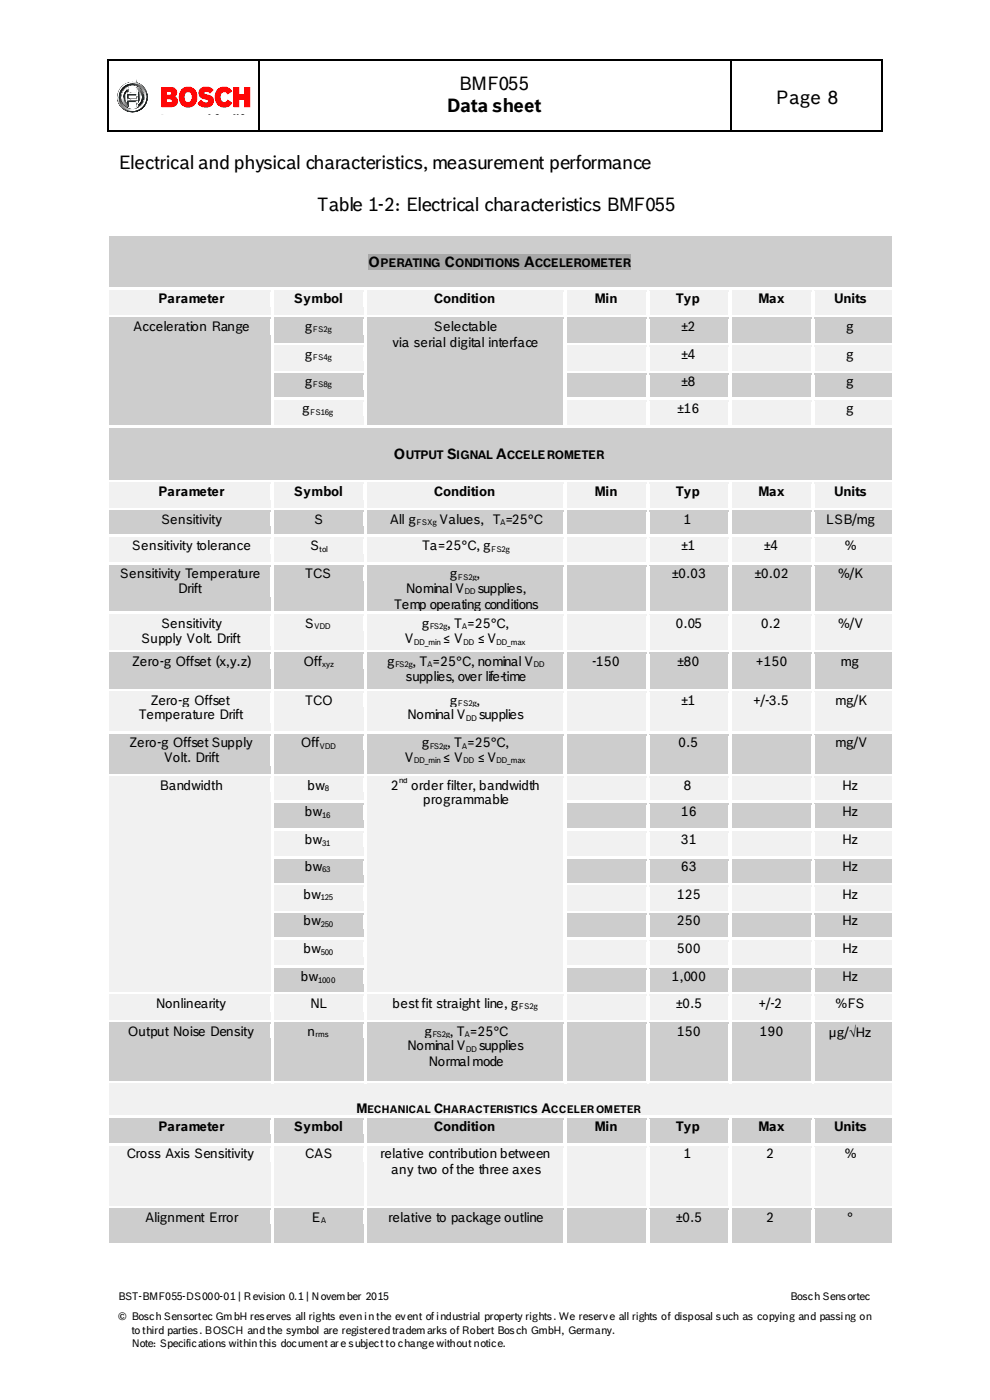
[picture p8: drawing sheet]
<svg xmlns="http://www.w3.org/2000/svg" width="210mm" height="297mm" viewBox="0 0 210 297" stroke-linecap="round" stroke-linejoin="round" font-family="sans-serif">
<defs><g id="words">
<g font-size="4">
<text x="94.8" y="23.7">Data sheet</text>
<text x="97.4" y="19.2">BMF055</text>
<text x="164.5" y="22">Page 8</text>
<text x="25.1" y="35.8">Electrical and physical characteristics, measurement performance</text>
<text x="67.2" y="44.9">Table 1-2: Electrical characteristics BMF055</text>
</g>
<g font-size="3.1">
<text x="78.2" y="56.7">O</text>
<text x="94.3" y="56.7">C</text>
<text x="111.2" y="56.7">A</text>
<text x="83.5" y="97.4">O</text>
<text x="94.8" y="97.4">S</text>
<text x="105.3" y="97.4">A</text>
</g>
<g font-size="2.8">
<text x="33.6" y="64.3">Parameter</text>
<text x="62.4" y="64.3">Symbol</text>
<text x="92" y="64.3">Condition</text>
<text x="126.2" y="64.3">Min</text>
<text x="143.4" y="64.3">Typ</text>
<text x="160.9" y="64.3">Max</text>
<text x="177" y="64.3">Units</text>
<text x="28.2" y="70.3">Acceleration Range</text>
<text x="64.6" y="70.3">g</text>
<text x="92" y="70.3">Selectable</text>
<text x="144.5" y="70.3">±2</text>
<text x="179.5" y="70.3">g</text>
<text x="64.6" y="76.2">g</text>
<text x="83.3" y="73.7">via serial digital interface</text>
<text x="144.5" y="76.2">±4</text>
<text x="179.5" y="76.2">g</text>
<text x="64.6" y="81.8">g</text>
<text x="144.5" y="81.8">±8</text>
<text x="179.5" y="81.8">g</text>
<text x="64.1" y="87.8">g</text>
<text x="143.7" y="87.8">±16</text>
<text x="179.5" y="87.8">g</text>
<text x="33.6" y="105.3">Parameter</text>
<text x="62.4" y="105.3">Symbol</text>
<text x="92" y="105.3">Condition</text>
<text x="126.2" y="105.3">Min</text>
<text x="143.4" y="105.3">Typ</text>
<text x="160.9" y="105.3">Max</text>
<text x="177" y="105.3">Units</text>
<text x="34.1" y="111.2">Sensitivity</text>
<text x="66.6" y="111.2">S</text>
<text x="82.7" y="111.2">All g</text>
<text x="93.1" y="111.2">Values, T =25°C</text>
<text x="145.1" y="111.2">1</text>
<text x="175.3" y="111.2">LSB/mg</text>
<text x="27.9" y="116.8">Sensitivity tolerance</text>
<text x="65.8" y="116.8">S</text>
<text x="89.5" y="116.8">Ta=25°C, g</text>
<text x="144.5" y="116.8">±1</text>
<text x="162" y="116.8">±4</text>
<text x="179.2" y="116.8">%</text>
<text x="25.4" y="122.8">Sensitivity Temperature</text>
<text x="37.8" y="125.9">Drift</text>
<text x="64.6" y="122.8">TCS</text>
<text x="86.1" y="125.9">Nominal V</text>
<text x="95.4" y="122.8">g</text>
<text x="101" y="122.8">,</text>
<text x="101.3" y="125.9">supplies,</text>
<text x="142.5" y="122.8">±0.03</text>
<text x="160" y="122.8">±0.02</text>
<text x="177.8" y="122.8">%/K</text>
<text x="83.5" y="129.3">Temp operating conditions</text>
<text x="29.9" y="136.6">Supply Volt. Drift</text>
<text x="34.1" y="133.2">Sensitivity</text>
<text x="64.6" y="133.2">S</text>
<text x="85.8" y="136.6">V</text>
<text x="89.5" y="133.2">g</text>
<text x="94" y="136.6">≤ V</text>
<text x="94.8" y="133.2">, T =25°C,</text>
<text x="101.3" y="136.6">≤ V</text>
<text x="143.4" y="133.2">0.05</text>
<text x="161.4" y="133.2">0.2</text>
<text x="177.8" y="133.2">%/V</text>
<text x="27.9" y="141.4">Zero-g Offset (x,y.z)</text>
<text x="64.3" y="141.4">Off</text>
<text x="82.1" y="141.4">g</text>
<text x="87.5" y="141.4">, T =25°C, nominal V</text>
<text x="125.6" y="141.4">-150</text>
<text x="143.7" y="141.4">±80</text>
<text x="160.3" y="141.4">+150</text>
<text x="178.4" y="141.4">mg</text>
<text x="31.9" y="149.6">Zero-g Offset</text>
<text x="64.6" y="149.6">TCO</text>
<text x="86.1" y="144.5">supplies, over life-time</text>
<text x="95.4" y="149.6">g</text>
<text x="101" y="149.6">,</text>
<text x="144.5" y="149.6">±1</text>
<text x="159.7" y="149.6">+/-3.5</text>
<text x="177.2" y="149.6">mg/K</text>
<text x="29.4" y="152.7">Temperature Drift</text>
<text x="86.4" y="152.7">Nominal V</text>
<text x="101.6" y="152.7">supplies</text>
<text x="27.4" y="158.6">Zero-g Offset Supply</text>
<text x="34.7" y="161.7">Volt. Drift</text>
<text x="63.8" y="158.6">Off</text>
<text x="85.8" y="161.7">V</text>
<text x="89.5" y="158.6">g</text>
<text x="94" y="161.7">≤ V</text>
<text x="94.8" y="158.6">, T =25°C,</text>
<text x="101.3" y="161.7">≤ V</text>
<text x="143.9" y="158.6">0.5</text>
<text x="177.2" y="158.6">mg/V</text>
<text x="33.9" y="167.6">Bandwidth</text>
<text x="65.2" y="167.6">bw</text>
<text x="83" y="167.6">2</text>
<text x="87.2" y="167.6">order filter, bandwidth</text>
<text x="145.1" y="167.6">8</text>
<text x="178.6" y="167.6">Hz</text>
<text x="64.6" y="173.3">bw</text>
<text x="89.7" y="170.7">programmable</text>
<text x="144.5" y="173.3">16</text>
<text x="178.6" y="173.3">Hz</text>
<text x="64.6" y="179.2">bw</text>
<text x="144.5" y="179.2">31</text>
<text x="178.6" y="179.2">Hz</text>
<text x="64.6" y="184.9">bw</text>
<text x="144.5" y="184.9">63</text>
<text x="178.6" y="184.9">Hz</text>
<text x="64.3" y="190.8">bw</text>
<text x="143.7" y="190.8">125</text>
<text x="178.6" y="190.8">Hz</text>
<text x="64.3" y="196.4">bw</text>
<text x="143.7" y="196.4">250</text>
<text x="178.6" y="196.4">Hz</text>
<text x="64.3" y="202.4">bw</text>
<text x="143.7" y="202.4">500</text>
<text x="178.6" y="202.4">Hz</text>
<text x="63.8" y="208.3">bw</text>
<text x="142.5" y="208.3">1,000</text>
<text x="178.6" y="208.3">Hz</text>
<text x="33" y="213.9">Nonlinearity</text>
<text x="65.8" y="213.9">NL</text>
<text x="83.3" y="213.9">best fit straight line, g</text>
<text x="143.4" y="213.9">±0.5</text>
<text x="160.9" y="213.9">+/-2</text>
<text x="177.2" y="213.9">%FS</text>
<text x="27.1" y="219.9">Output Noise Density</text>
<text x="65.2" y="219.9">n</text>
<text x="90" y="219.9">g</text>
<text x="95.4" y="219.9">, T =25°C</text>
<text x="143.7" y="219.9">150</text>
<text x="161.1" y="219.9">190</text>
<text x="175.8" y="220.1">µg/√Hz</text>
<text x="86.4" y="223">Nominal V</text>
<text x="90.9" y="226.3">Normal mode</text>
<text x="101.6" y="223">supplies</text>
<text x="75.6" y="236.2">M</text>
<text x="92" y="236.2">C</text>
<text x="114.9" y="236.2">A</text>
<text x="26.8" y="245.8">Cross Axis Sensitivity</text>
<text x="33.6" y="240.2">Parameter</text>
<text x="62.4" y="240.2">Symbol</text>
<text x="64.6" y="245.8">CAS</text>
<text x="80.7" y="245.8">relative contribution between</text>
<text x="92" y="240.2">Condition</text>
<text x="126.2" y="240.2">Min</text>
<text x="143.4" y="240.2">Typ</text>
<text x="145.1" y="245.8">1</text>
<text x="160.9" y="240.2">Max</text>
<text x="162.6" y="245.8">2</text>
<text x="177" y="240.2">Units</text>
<text x="179.2" y="245.8">%</text>
<text x="83" y="249.2">any two of the three axes</text>
<text x="30.8" y="259.4">Alignment Error</text>
<text x="66" y="259.4">E</text>
<text x="82.4" y="259.4">relative to package outline</text>
<text x="143.4" y="259.4">±0.5</text>
<text x="162.6" y="259.4">2</text>
<text x="179.8" y="259.4">°</text>
</g>
<g font-size="2.5">
<text x="80.7" y="56.7">PERATING</text>
<text x="96.5" y="56.7">ONDITIONS</text>
<text x="113.5" y="56.7">CCELEROMETER</text>
<text x="86.1" y="97.4">UTPUT</text>
<text x="96.8" y="97.4">IGNAL</text>
<text x="107.5" y="97.4">CCELEROMETER</text>
</g>
<g font-size="2.3">
<text x="77.9" y="236.2">ECHANICAL</text>
<text x="94" y="236.2">HARACTERISTICS</text>
<text x="116.8" y="236.2">CCELEROMETER</text>
<text x="25.1" y="276">BST-BMF055-DS000-01 | Revision 0.1 | November 2015</text>
<text x="25.1" y="280.2">© Bosch Sensortec GmbH reserves all rights even in the event of industrial property rights. We reserve all rights of disposal such as copying and passing on</text>
<text x="167.6" y="276">Bosch Sensortec</text>
<text x="27.9" y="283.1">to third parties. BOSCH and the symbol are registered trademarks of Robert Bosch GmbH, Germany.</text>
<text x="27.9" y="285.9">Note: Specifications within this document are subject to change without notice.</text>
</g>
<g font-size="1.7">
<text x="66.3" y="70.6">FS2g</text>
<text x="66.3" y="76.5">FS4g</text>
<text x="66.3" y="82.1">FS8g</text>
<text x="65.8" y="88.1">FS16g</text>
<text x="88.3" y="111.5">FSXg</text>
<text x="106.1" y="111.5">A</text>
<text x="67.7" y="117.1">tol</text>
<text x="104.1" y="117.1">FS2g</text>
<text x="97.1" y="123">FS2g</text>
<text x="98.5" y="126.2">DD</text>
<text x="66.6" y="133.5">VDD</text>
<text x="87.8" y="136.9">DD_min</text>
<text x="91.2" y="133.5">FS2g</text>
<text x="97.9" y="133.5">A</text>
<text x="98.2" y="136.9">DD</text>
<text x="105.3" y="136.9">DD_max</text>
<text x="68.3" y="141.7">xyz</text>
<text x="83.8" y="141.7">FS2g</text>
<text x="90.6" y="141.7">A</text>
<text x="113.2" y="141.7">DD</text>
<text x="97.1" y="149.9">FS2g</text>
<text x="98.8" y="153">DD</text>
<text x="67.7" y="158.9">VDD</text>
<text x="87.8" y="162">DD_min</text>
<text x="91.2" y="158.9">FS2g</text>
<text x="97.9" y="158.9">A</text>
<text x="98.2" y="162">DD</text>
<text x="105.3" y="162">DD_max</text>
<text x="68.9" y="167.9">8</text>
<text x="84.7" y="166.2">nd</text>
<text x="68.3" y="173.6">16</text>
<text x="68.3" y="179.5">31</text>
<text x="68.3" y="185.1">63</text>
<text x="68" y="191.1">125</text>
<text x="68" y="196.7">250</text>
<text x="68" y="202.6">500</text>
<text x="67.5" y="208.6">1000</text>
<text x="110.1" y="214.2">FS2g</text>
<text x="66.9" y="220.1">rms</text>
<text x="91.7" y="220.1">FS2g</text>
<text x="98.5" y="220.1">A</text>
<text x="98.8" y="223.2">DD</text>
<text x="68" y="259.6">A</text>
</g>
</g></defs>
<g fill="#000">
<path d="M22.9 12.7h.2v.3h-.2zM54.8 12.7h.2v.3h-.2zM154.9 12.7h.3v.3h-.3zM186.8 12.7h.3v.3h-.3zM22.9 27.7h.2v.2h-.2zM54.8 27.7h.2v.2h-.2zM154.9 27.7h.3v.2h-.3zM186.8 27.7h.3v.2h-.3z"/>
<path d="M25 20.6a3.1 3.1 0 0 1 6.2 0 3.1 3.1 0 0 1-6.2 0zM25.1 20.6a3 3 0 0 0 6.1 0 3 3 0 0 0-6.1 0zM25.4 20.6a2.73 2.73 0 0 1 5.4 0 2.73 2.73 0 0 1-5.4 0zM25.4 20.6a2.7 2.7 0 0 0 5.4 0 2.7 2.7 0 0 0-5.4 0zM26.5 19l.6-.4 .1 1.1h1.8l.1-1.1a2.19 2.19 0 0 1 1.2 2 2.19 2.19 0 0 1-1.3 2v-1h-1.8v1a2.12 2.12 0 0 1-.7-3.6zM26.6 19.1a2.19 2.19 0 0 0 .5 3.5l.1-1.1h1.9v1a1.89 1.89 0 0 0 1-2.7l-.4-.7-.5-.4-.1 1.1h-1.9l-.1-1.1zM29.4 19.3a1.95 1.95 0 0 1 0 2.6zM29.5 19.5v2.2a1.94 1.94 0 0 0 0-2.2zM26.8 19.3v2.6a1.95 1.95 0 0 1 0-2.6zM26.7 19.6a1.79 1.79 0 0 0 0 2zM27.1 20.2l2-.1v1h-1.9zM27.2 20.2v.8h1.8v-.8z"/>
</g>
<path d="M23 13v14.7M23.1 12.8h31.7M54.9 13v14.7M55 12.8h99.9M155.1 13v14.7M155.2 12.8h31.6M187 13v14.7M23.1 27.8h31.7M55 27.8h99.9M155.2 27.8h31.6" fill="none" stroke="#000" stroke-width=".28"/>
<g fill="none" stroke="#000" stroke-width=".21">
<path d="M26.5 19l.6-.4 .1 1.1h1.8l.1-1.1a2.19 2.19 0 0 1 1.2 2 2.19 2.19 0 0 1-1.3 2v-1h-1.8v1a2.12 2.12 0 0 1-.7-3.6zM26.6 19.1l.5-.4 .1 1.1h1.9v-1a1.89 1.89 0 0 1 1 2.7l-.4 .7-.5 .4-.1-1.1h-1.9l-.1 1a1.89 1.89 0 0 1-1-2.7zM26.7 19.6v2a1.78 1.78 0 0 1 0-2zM26.8 19.3v2.6a1.95 1.95 0 0 1 0-2.6zM29.4 19.3a1.95 1.95 0 0 1 0 2.6zM29.5 19.5a1.94 1.94 0 0 1 0 2.2zM27.1 20.2l2-.1v1h-1.9zM27.2 20.2h1.8v.8h-1.8z"/>
<circle cx="28.1" cy="20.6" r="3.1"/>
<circle cx="28.1" cy="20.6" r="2.66"/>
<circle cx="28.1" cy="20.6" r="3"/>
<circle cx="28.1" cy="20.6" r="2.73"/>
</g>
<path d="M34.3 18.6h1.5a1.13 1.13 0 0 1 1.4 .4 1.13 1.13 0 0 1-.1 1.4l-.2 .1a1.09 1.09 0 0 1 .7 1.4 1.09 1.09 0 0 1-1.3 .7h-2zM35.3 21v.8h.8a.44 .44 0 0 0 .5-.4 .44 .44 0 0 0-.6-.4zM35.3 19.4v.8h.7a.41 .41 0 0 0 .5-.4 .41 .41 0 0 0-.4-.4z" fill="#fff"/>
<path d="M34.3 18.6h1.5a1.13 1.13 0 0 1 1.4 .4 1.13 1.13 0 0 1-.1 1.4l-.2 .1a1.09 1.09 0 0 1 .7 1.4 1.09 1.09 0 0 1-1.3 .7h-2zM35.3 19.4h.8a.41 .41 0 0 1 .4 .4 .41 .41 0 0 1-.5 .4h-.7zM35.3 21h.7a.44 .44 0 0 1 .6 .4 .44 .44 0 0 1-.5 .4h-.8z" fill="none" stroke="#fff" stroke-width=".21"/>
<path d="M38.7 19a1.93 1.93 0 0 1 2.4-.1 1.93 1.93 0 0 1 .6 2.4 1.86 1.86 0 0 1-2.3 1.3 1.86 1.86 0 0 1-1.3-2.3l.1-.6zM39.4 19.6a1.22 1.22 0 0 0-.4 1.3 1.22 1.22 0 0 0 1.1 .9 1.26 1.26 0 0 0 .7-1.3 1.26 1.26 0 0 0-.9-1.1z" fill="#fff"/>
<path d="M38.7 19a1.93 1.93 0 0 1 2.4-.1 1.93 1.93 0 0 1 .6 2.4 1.86 1.86 0 0 1-2.3 1.3 1.86 1.86 0 0 1-1.3-2.3l.1-.6zM39.4 19.6a.98 .98 0 0 1 1.2 .1 .98 .98 0 0 1 .2 1.2 .91 .91 0 0 1-1.1 .9 .91 .91 0 0 1-.7-1.2l.1-.5z" fill="none" stroke="#fff" stroke-width=".21"/>
<path d="M42.6 18.9a1.91 1.91 0 0 1 2.6 .2l-.6 .6a.74 .74 0 0 0-.7-.4 .74 .74 0 0 0-.7 .4l.4 .4a1.41 1.41 0 0 1 1.5 1.9 1.98 1.98 0 0 1-3.1 0l.7-.6a.91 .91 0 0 0 1.6 .1 1.33 1.33 0 0 0-1.2-.6 1.17 1.17 0 0 1-.5-2z" fill="#fff"/>
<path d="M42.6 18.9a1.91 1.91 0 0 1 2.6 .2l-.6 .6a.74 .74 0 0 0-.7-.4 .74 .74 0 0 0-.7 .4l.4 .4a1.41 1.41 0 0 1 1.5 1.9 1.98 1.98 0 0 1-3.1 0l.7-.6a.91 .91 0 0 0 1.6 .1 1.33 1.33 0 0 0-1.2-.6 1.17 1.17 0 0 1-.5-2z" fill="none" stroke="#fff" stroke-width=".21"/>
<path d="M46.2 19.1a1.78 1.78 0 0 1 2.9 .3l-.3 .1a.49 .49 0 0 1-.5 .3 .49 .49 0 0 1-.4-.3 1.1 1.1 0 0 0-1.2 .5 1.1 1.1 0 0 0 .1 1.2 .86 .86 0 0 0 .7 .6 .86 .86 0 0 0 .8-.5l.3 .2a.36 .36 0 0 1 .4 .3 .36 .36 0 0 1-.2 .4 1.93 1.93 0 0 1-2.3 .2 1.93 1.93 0 0 1-.8-2.3z" fill="#fff"/>
<path d="M46.2 19.1a1.78 1.78 0 0 1 2.9 .3l-.3 .1a.49 .49 0 0 1-.5 .3 .49 .49 0 0 1-.4-.3 1.1 1.1 0 0 0-1.2 .5 1.1 1.1 0 0 0 .1 1.2 .86 .86 0 0 0 .7 .6 .86 .86 0 0 0 .8-.5l.3 .2a.36 .36 0 0 1 .4 .3 .36 .36 0 0 1-.2 .4 1.93 1.93 0 0 1-2.3 .2 1.93 1.93 0 0 1-.8-2.3z" fill="none" stroke="#fff" stroke-width=".21"/>
<path d="M49.6 18.6h1l.1 1.5h1.2v-1.5h1v4h-1v-1.6h-1.3v1.6h-1z" fill="#fff"/>
<path d="M49.6 18.6h1l.1 1.5h1.2v-1.5h1v4h-1v-1.6h-1.3v1.6h-1z" fill="none" stroke="#fff" stroke-width=".21"/>
<path d="M25 20.6a3.1 3.1 0 0 1 6.2 0 3.1 3.1 0 0 1-6.2 0zM25.4 20.6a2.7 2.7 0 0 0 5.4 0 2.7 2.7 0 0 0-5.4 0zM26.5 19l.6-.4v1.1h1.9v-1a1.87 1.87 0 0 1 1.2 2.5 1.71 1.71 0 0 1-1.1 1.4l-.1-1.1h-1.9v1a2.13 2.13 0 0 1-.6-3.5zM29.5 19.4v2.4v-.1a1.98 1.98 0 0 0 0-2.3zM26.7 19.4a1.91 1.91 0 0 0 0 2.4zM27.1 20.1v1h1.9v-1z" fill="#fff"/>
<g fill="none" stroke="#fff" stroke-width=".21">
<path d="M26.5 19l.6-.4v1.1h1.9v-1a1.87 1.87 0 0 1 1.2 2.5 1.71 1.71 0 0 1-1.1 1.4l-.1-1.1h-1.9v1a2.13 2.13 0 0 1-.6-3.5zM26.7 19.4v2.4a1.87 1.87 0 0 1 0-2.4zM29.5 19.4a2.01 2.01 0 0 1 0 2.4zM27.1 20.1h1.9v1h-1.9z"/>
<circle cx="28.1" cy="20.6" r="3.1"/>
<circle cx="28.1" cy="20.6" r="2.7"/>
</g>
<path d="M26 18.3l1-.6 1.1-.2a3.4 3.4 0 0 0-3.1 3.1 3.1 3.1 0 0 1 1-2.3z" fill="#565656"/>
<path d="M26 18.3l1-.6 1.1-.2a3.4 3.4 0 0 0-3.1 3.1l.2-1.1z" fill="none" stroke="#565656" stroke-width=".21"/>
<path d="M25.2 21.7l.1 .1z" fill="#494949"/>
<path d="M25.2 21.7l.1 .1z" fill="none" stroke="#494949" stroke-width=".21"/>
<path d="M25.2 21.8l.1 .1z" fill="#464646"/>
<path d="M25.2 21.8l.1 .1z" fill="none" stroke="#464646" stroke-width=".21"/>
<path d="M25.2 21.8l.2 .1z" fill="#454545"/>
<path d="M25.2 21.8l.2 .1z" fill="none" stroke="#454545" stroke-width=".21"/>
<path d="M25.3 21.9l.1 .1z" fill="#444"/>
<path d="M25.3 21.9l.1 .1z" fill="none" stroke="#444" stroke-width=".21"/>
<path d="M25.3 21.9l.1 .1z" fill="#444"/>
<path d="M25.3 21.9l.1 .1z" fill="none" stroke="#444" stroke-width=".21"/>
<path d="M25.3 22h.1z" fill="#434343"/>
<path d="M25.3 22h.1z" fill="none" stroke="#434343" stroke-width=".21"/>
<path d="M25.3 22l.2 .1z" fill="#414141"/>
<path d="M25.3 22l.2 .1z" fill="none" stroke="#414141" stroke-width=".21"/>
<path d="M25.4 22.1h.1z" fill="#404040"/>
<path d="M25.4 22.1h.1z" fill="none" stroke="#404040" stroke-width=".21"/>
<path d="M25.4 22.1l.1 .1z" fill="#3f3f3f"/>
<path d="M25.4 22.1l.1 .1z" fill="none" stroke="#3f3f3f" stroke-width=".21"/>
<path d="M25.4 22.2h.1z" fill="#3e3e3e"/>
<path d="M25.4 22.2h.1z" fill="none" stroke="#3e3e3e" stroke-width=".21"/>
<path d="M25.4 22.2l.2 .1z" fill="#3b3b3b"/>
<path d="M25.4 22.2l.2 .1z" fill="none" stroke="#3b3b3b" stroke-width=".21"/>
<path d="M25.5 22.3h.1z" fill="#393939"/>
<path d="M25.5 22.3h.1z" fill="none" stroke="#393939" stroke-width=".21"/>
<path d="M27.1 23.5h.1z" fill="#020202"/>
<path d="M27.1 23.5h.1z" fill="none" stroke="#020202" stroke-width=".21"/>
<path d="M27.2 23.5v.1z" fill="#020202"/>
<path d="M27.2 23.5v.1z" fill="none" stroke="#020202" stroke-width=".21"/>
<path d="M27.2 23.5l.1 .1z" fill="#020202"/>
<path d="M27.2 23.5l.1 .1z" fill="none" stroke="#020202" stroke-width=".21"/>
<path d="M27.3 23.6h.1z" fill="#020202"/>
<path d="M27.3 23.6h.1z" fill="none" stroke="#020202" stroke-width=".21"/>
<path d="M27.4 23.6h.1z" fill="#010101"/>
<path d="M27.4 23.6h.1z" fill="none" stroke="#010101" stroke-width=".21"/>
<path d="M27.5 23.6l.1 .1z" fill="#010101"/>
<path d="M27.5 23.6l.1 .1z" fill="none" stroke="#010101" stroke-width=".21"/>
<path d="M27.6 23.6l.1 .1z" fill="#010101"/>
<path d="M27.6 23.6l.1 .1z" fill="none" stroke="#010101" stroke-width=".21"/>
<path d="M27.7 23.6l.1 .1z" fill="#010101"/>
<path d="M27.7 23.6l.1 .1z" fill="none" stroke="#010101" stroke-width=".21"/>
<path d="M27.8 23.6l.1 .1z" fill="#010101"/>
<path d="M27.8 23.6l.1 .1z" fill="none" stroke="#010101" stroke-width=".21"/>
<path d="M27.9 23.7h.1z" fill="#010101"/>
<path d="M27.9 23.7h.1z" fill="none" stroke="#010101" stroke-width=".21"/>
<path d="M28 23.7h.1z" fill="#010101"/>
<path d="M28 23.7h.1z" fill="none" stroke="#010101" stroke-width=".21"/>
<path d="M28.1 23.7h.1z" fill="#010101"/>
<path d="M28.1 23.7h.1z" fill="none" stroke="#010101" stroke-width=".21"/>
<path d="M28.1 17.5l.1 .1z" fill="#565656"/>
<path d="M28.1 17.5l.1 .1z" fill="none" stroke="#565656" stroke-width=".21"/>
<path d="M28.1 17.5l.1 .1z" fill="#555"/>
<path d="M28.1 17.5l.1 .1z" fill="none" stroke="#555" stroke-width=".21"/>
<path d="M28.2 17.5l.1 .1z" fill="#555"/>
<path d="M28.2 17.5l.1 .1z" fill="none" stroke="#555" stroke-width=".21"/>
<path d="M28.2 17.5l.1 .1z" fill="#545454"/>
<path d="M28.2 17.5l.1 .1z" fill="none" stroke="#545454" stroke-width=".21"/>
<path d="M28.3 17.5l.1 .1z" fill="#545454"/>
<path d="M28.3 17.5l.1 .1z" fill="none" stroke="#545454" stroke-width=".21"/>
<path d="M28.4 17.5l.1 .1z" fill="#535353"/>
<path d="M28.4 17.5l.1 .1z" fill="none" stroke="#535353" stroke-width=".21"/>
<path d="M28.4 17.5l.1 .1z" fill="#525252"/>
<path d="M28.4 17.5l.1 .1z" fill="none" stroke="#525252" stroke-width=".21"/>
<path d="M28.5 17.5l.1 .1z" fill="#525252"/>
<path d="M28.5 17.5l.1 .1z" fill="none" stroke="#525252" stroke-width=".21"/>
<path d="M28.5 17.5l.1 .1z" fill="#515151"/>
<path d="M28.5 17.5l.1 .1z" fill="none" stroke="#515151" stroke-width=".21"/>
<path d="M28.6 17.5l.1 .2z" fill="#515151"/>
<path d="M28.6 17.5l.1 .2z" fill="none" stroke="#515151" stroke-width=".21"/>
<path d="M28.6 17.6l.1 .1z" fill="#515151"/>
<path d="M28.6 17.6l.1 .1z" fill="none" stroke="#515151" stroke-width=".21"/>
<path d="M28.7 17.6l.1 .1z" fill="#505050"/>
<path d="M28.7 17.6l.1 .1z" fill="none" stroke="#505050" stroke-width=".21"/>
<path d="M28.7 17.6l.1 .1z" fill="#505050"/>
<path d="M28.7 17.6l.1 .1z" fill="none" stroke="#505050" stroke-width=".21"/>
<path d="M28.8 17.6l.1 .1z" fill="#505050"/>
<path d="M28.8 17.6l.1 .1z" fill="none" stroke="#505050" stroke-width=".21"/>
<path d="M28.8 17.6l.1 .1z" fill="#4f4f4f"/>
<path d="M28.8 17.6l.1 .1z" fill="none" stroke="#4f4f4f" stroke-width=".21"/>
<path d="M28.9 17.6l.1 .1z" fill="#4e4e4e"/>
<path d="M28.9 17.6l.1 .1z" fill="none" stroke="#4e4e4e" stroke-width=".21"/>
<path d="M28.9 17.6l.1 .1z" fill="#4e4e4e"/>
<path d="M28.9 17.6l.1 .1z" fill="none" stroke="#4e4e4e" stroke-width=".21"/>
<path d="M29 17.6l.1 .2z" fill="#4d4d4d"/>
<path d="M29 17.6l.1 .2z" fill="none" stroke="#4d4d4d" stroke-width=".21"/>
<path d="M29 17.7l.1 .1z" fill="#4d4d4d"/>
<path d="M29 17.7l.1 .1z" fill="none" stroke="#4d4d4d" stroke-width=".21"/>
<path d="M29.1 17.7l.1 .1z" fill="#4c4c4c"/>
<path d="M29.1 17.7l.1 .1z" fill="none" stroke="#4c4c4c" stroke-width=".21"/>
<path d="M29.1 17.7l.1 .1z" fill="#4a4a4a"/>
<path d="M29.1 17.7l.1 .1z" fill="none" stroke="#4a4a4a" stroke-width=".21"/>
<path d="M29.2 17.7l.1 .1z" fill="#4a4a4a"/>
<path d="M29.2 17.7l.1 .1z" fill="none" stroke="#4a4a4a" stroke-width=".21"/>
<path d="M29.3 17.7v.2z" fill="#494949"/>
<path d="M29.3 17.7v.2z" fill="none" stroke="#494949" stroke-width=".21"/>
<path d="M29.3 17.8l.1 .1z" fill="#494949"/>
<path d="M29.3 17.8l.1 .1z" fill="none" stroke="#494949" stroke-width=".21"/>
<path d="M29.3 17.8l.1 .1z" fill="#494949"/>
<path d="M29.3 17.8l.1 .1z" fill="none" stroke="#494949" stroke-width=".21"/>
<path d="M29.4 17.8v.1z" fill="#464646"/>
<path d="M29.4 17.8v.1z" fill="none" stroke="#464646" stroke-width=".21"/>
<path d="M29.4 17.8l.1 .1z" fill="#444"/>
<path d="M29.4 17.8l.1 .1z" fill="none" stroke="#444" stroke-width=".21"/>
<path d="M29.5 17.8v.1z" fill="#444"/>
<path d="M29.5 17.8v.1z" fill="none" stroke="#444" stroke-width=".21"/>
<path d="M29.5 17.9l.1 .1z" fill="#424242"/>
<path d="M29.5 17.9l.1 .1z" fill="none" stroke="#424242" stroke-width=".21"/>
<path d="M29.6 17.9v.1z" fill="#404040"/>
<path d="M29.6 17.9v.1z" fill="none" stroke="#404040" stroke-width=".21"/>
<path d="M29.7 17.9v.1z" fill="#3f3f3f"/>
<path d="M29.7 17.9v.1z" fill="none" stroke="#3f3f3f" stroke-width=".21"/>
<path d="M29.7 18l.1 .1z" fill="#3c3c3c"/>
<path d="M29.7 18l.1 .1z" fill="none" stroke="#3c3c3c" stroke-width=".21"/>
<path d="M29.8 18v.1z" fill="#393939"/>
<path d="M29.8 18v.1z" fill="none" stroke="#393939" stroke-width=".21"/>
<path d="M29.8 18l.1 .2z" fill="#383838"/>
<path d="M29.8 18l.1 .2z" fill="none" stroke="#383838" stroke-width=".21"/>
<path d="M29.9 18.1v.1z" fill="#363636"/>
<path d="M29.9 18.1v.1z" fill="none" stroke="#363636" stroke-width=".21"/>
<path d="M30 18.1v.2z" fill="#353535"/>
<path d="M30 18.1v.2z" fill="none" stroke="#353535" stroke-width=".21"/>
<path d="M30 18.2l.1 .1z" fill="#343434"/>
<path d="M30 18.2l.1 .1z" fill="none" stroke="#343434" stroke-width=".21"/>
<path d="M30.1 18.2v.2z" fill="#323232"/>
<path d="M30.1 18.2v.2z" fill="none" stroke="#323232" stroke-width=".21"/>
<path d="M30.2 18.3v.1z" fill="#303030"/>
<path d="M30.2 18.3v.1z" fill="none" stroke="#303030" stroke-width=".21"/>
<path d="M30.2 18.4h.1z" fill="#2d2d2d"/>
<path d="M30.2 18.4h.1z" fill="none" stroke="#2d2d2d" stroke-width=".21"/>
<path d="M30.2 18.5h.1z" fill="#2b2b2b"/>
<path d="M30.2 18.5h.1z" fill="none" stroke="#2b2b2b" stroke-width=".21"/>
<path d="M30.2 18.5h.1z" fill="#2b2b2b"/>
<path d="M30.2 18.5h.1z" fill="none" stroke="#2b2b2b" stroke-width=".21"/>
<path d="M30.3 18.5h.1z" fill="#292929"/>
<path d="M30.3 18.5h.1z" fill="none" stroke="#292929" stroke-width=".21"/>
<path d="M30.3 18.6h.2z" fill="#282828"/>
<path d="M30.3 18.6h.2z" fill="none" stroke="#282828" stroke-width=".21"/>
<path d="M30.4 18.6l.1 .1z" fill="#272727"/>
<path d="M30.4 18.6l.1 .1z" fill="none" stroke="#272727" stroke-width=".21"/>
<path d="M30.5 18.7l.1 .1z" fill="#242424"/>
<path d="M30.5 18.7l.1 .1z" fill="none" stroke="#242424" stroke-width=".21"/>
<path d="M30.5 18.8h.1z" fill="#232323"/>
<path d="M30.5 18.8h.1z" fill="none" stroke="#232323" stroke-width=".21"/>
<path d="M30.6 18.9h.1z" fill="#202020"/>
<path d="M30.6 18.9h.1z" fill="none" stroke="#202020" stroke-width=".21"/>
<path d="M30.6 18.9l.1 .1z" fill="#1e1e1e"/>
<path d="M30.6 18.9l.1 .1z" fill="none" stroke="#1e1e1e" stroke-width=".21"/>
<path d="M30.7 19l.1 .1z" fill="#1c1c1c"/>
<path d="M30.7 19l.1 .1z" fill="none" stroke="#1c1c1c" stroke-width=".21"/>
<path d="M30.7 19.1h.1z" fill="#1a1a1a"/>
<path d="M30.7 19.1h.1z" fill="none" stroke="#1a1a1a" stroke-width=".21"/>
<path d="M30.8 19.2h.1z" fill="#191919"/>
<path d="M30.8 19.2h.1z" fill="none" stroke="#191919" stroke-width=".21"/>
<path d="M30.8 19.2l.1 .1z" fill="#181818"/>
<path d="M30.8 19.2l.1 .1z" fill="none" stroke="#181818" stroke-width=".21"/>
<path d="M30.8 19.3l.1 .1z" fill="#161616"/>
<path d="M30.8 19.3l.1 .1z" fill="none" stroke="#161616" stroke-width=".21"/>
<path d="M30.9 19.4l.1 .1z" fill="#131313"/>
<path d="M30.9 19.4l.1 .1z" fill="none" stroke="#131313" stroke-width=".21"/>
<path d="M30.9 19.5l.1 .1z" fill="#111"/>
<path d="M30.9 19.5l.1 .1z" fill="none" stroke="#111" stroke-width=".21"/>
<path d="M31 19.6v.1z" fill="#0e0e0e"/>
<path d="M31 19.6v.1z" fill="none" stroke="#0e0e0e" stroke-width=".21"/>
<path d="M31 19.7l.1 .1z" fill="#0d0d0d"/>
<path d="M31 19.7l.1 .1z" fill="none" stroke="#0d0d0d" stroke-width=".21"/>
<path d="M31 19.8h.1z" fill="#0b0b0b"/>
<path d="M31 19.8h.1z" fill="none" stroke="#0b0b0b" stroke-width=".21"/>
<path d="M31 19.8l.1 .1z" fill="#0a0a0a"/>
<path d="M31 19.8l.1 .1z" fill="none" stroke="#0a0a0a" stroke-width=".21"/>
<path d="M31.1 19.9v.1z" fill="#090909"/>
<path d="M31.1 19.9v.1z" fill="none" stroke="#090909" stroke-width=".21"/>
<path d="M31.1 20v.1z" fill="#060606"/>
<path d="M31.1 20v.1z" fill="none" stroke="#060606" stroke-width=".21"/>
<path d="M31.1 20.1l.1 .1z" fill="#050505"/>
<path d="M31.1 20.1l.1 .1z" fill="none" stroke="#050505" stroke-width=".21"/>
<path d="M31.1 20.2l.1 .1z" fill="#030303"/>
<path d="M31.1 20.2l.1 .1z" fill="none" stroke="#030303" stroke-width=".21"/>
<path d="M31.1 20.3l.1 .1z" fill="#020202"/>
<path d="M31.1 20.3l.1 .1z" fill="none" stroke="#020202" stroke-width=".21"/>
<path d="M31.1 20.4l.1 .1z" fill="#010101"/>
<path d="M31.1 20.4l.1 .1z" fill="none" stroke="#010101" stroke-width=".21"/>
<path d="M31.1 20.5l.1 .1z" fill="#010101"/>
<path d="M31.1 20.5l.1 .1z" fill="none" stroke="#010101" stroke-width=".21"/>
<path d="M31.2 20.6v.1z" fill="#010101"/>
<path d="M31.2 20.6v.1z" fill="none" stroke="#010101" stroke-width=".21"/>
<path d="M31.2 20.6v.1z" fill="#010101"/>
<path d="M31.2 20.6v.1z" fill="none" stroke="#010101" stroke-width=".21"/>
<path d="M31.2 20.7v.1z" fill="#010101"/>
<path d="M31.2 20.7v.1z" fill="none" stroke="#010101" stroke-width=".21"/>
<path d="M31.1 20.8l.1 .1z" fill="#010101"/>
<path d="M31.1 20.8l.1 .1z" fill="none" stroke="#010101" stroke-width=".21"/>
<path d="M31.1 20.9l.1 .1z" fill="#010101"/>
<path d="M31.1 20.9l.1 .1z" fill="none" stroke="#010101" stroke-width=".21"/>
<g fill="#000">
<path d="M28.4 23.6l.2 .1zM28.5 23.6l.1 .1zM28.6 23.6h.1zM28.7 23.6h.1zM28.8 23.6h.1zM28.9 23.6h.1zM29 23.5h.1zM29.1 23.5h.1zM29.1 23.5h.2zM29.2 23.4h.2zM29.3 23.4h.1zM29.4 23.4h.1z"/>
<path d="M29.5 23.3h.1zM29.6 23.3h.1zM29.7 23.2h.1zM29.8 23.1h.1zM29.9 23.1h.1zM29.9 23h.2zM30 23h.1zM30.1 22.9h.1zM30.2 22.9l.1-.1zM30.2 22.8h.1zM30.3 22.8l.1-.1zM30.4 22.6v.1z"/>
<path d="M30.5 22.5l-.1 .1zM30.5 22.5v.1zM30.6 22.4l-.1 .1zM30.6 22.3v.1zM30.7 22.3v.1zM30.7 22.2v.1zM30.8 22.1l-.1 .1zM30.8 22v.1zM30.9 21.9l-.1 .1zM30.9 21.9v.1zM30.9 21.8v.1zM31 21.7v.1z"/>
<path d="M31 21.6v.1zM31 21.5v.1zM31.1 21.4v.1zM31.1 21.3v.1zM31.1 21.2v.1zM31.1 21.1v.2zM31.1 21v.2zM31.1 21l.1 .1z"/>
</g>
<g fill="none" stroke="#000" stroke-width=".21">
<path d="M28.4 23.6l.2 .1zM28.5 23.6l.1 .1zM28.6 23.6h.1zM28.7 23.6h.1zM28.8 23.6h.1zM28.9 23.6h.1zM29 23.5h.1zM29.1 23.5h.1zM29.1 23.5h.2zM29.2 23.4h.2zM29.3 23.4h.1zM29.4 23.4h.1z"/>
<path d="M29.5 23.3h.1zM29.6 23.3h.1zM29.7 23.2h.1zM29.8 23.1h.1zM29.9 23.1h.1zM29.9 23h.2zM30 23h.1zM30.1 22.9h.1zM30.2 22.9l.1-.1zM30.2 22.8h.1zM30.3 22.8l.1-.1zM30.4 22.6v.1z"/>
<path d="M30.5 22.5l-.1 .1zM30.5 22.5v.1zM30.6 22.4l-.1 .1zM30.6 22.3v.1zM30.7 22.3v.1zM30.7 22.2v.1zM30.8 22.1l-.1 .1zM30.8 22v.1zM30.9 21.9l-.1 .1zM30.9 21.9v.1zM30.9 21.8v.1zM31 21.7v.1z"/>
<path d="M31 21.6v.1zM31 21.5v.1zM31.1 21.4v.1zM31.1 21.3v.1zM31.1 21.2v.1zM31.1 21.1v.2zM31.1 21v.2zM31.1 21l.1 .1z"/>
</g>
<path d="M28.3 23.7h.2z" fill="#010101"/>
<path d="M28.3 23.7h.2z" fill="none" stroke="#010101" stroke-width=".21"/>
<path d="M28.2 23.7h.2z" fill="#010101"/>
<path d="M28.2 23.7h.2z" fill="none" stroke="#010101" stroke-width=".21"/>
<path d="M28.2 23.7h.1z" fill="#010101"/>
<path d="M28.2 23.7h.1z" fill="none" stroke="#010101" stroke-width=".21"/>
<path d="M28.1 23.7h.1z" fill="#010101"/>
<path d="M28.1 23.7h.1z" fill="none" stroke="#010101" stroke-width=".21"/>
<path d="M25.9 22.8h.1z" fill="#2b2b2b"/>
<path d="M25.9 22.8h.1z" fill="none" stroke="#2b2b2b" stroke-width=".21"/>
<path d="M26 22.8v.1z" fill="#292929"/>
<path d="M26 22.8v.1z" fill="none" stroke="#292929" stroke-width=".21"/>
<path d="M26 22.9l.1 .1z" fill="#272727"/>
<path d="M26 22.9l.1 .1z" fill="none" stroke="#272727" stroke-width=".21"/>
<path d="M26.1 22.9l.1 .1z" fill="#242424"/>
<path d="M26.1 22.9l.1 .1z" fill="none" stroke="#242424" stroke-width=".21"/>
<path d="M26.2 23v.1z" fill="#202020"/>
<path d="M26.2 23v.1z" fill="none" stroke="#202020" stroke-width=".21"/>
<path d="M26.2 23l.1 .1z" fill="#1e1e1e"/>
<path d="M26.2 23l.1 .1z" fill="none" stroke="#1e1e1e" stroke-width=".21"/>
<path d="M26.3 23.1l.1 .1z" fill="#1b1b1b"/>
<path d="M26.3 23.1l.1 .1z" fill="none" stroke="#1b1b1b" stroke-width=".21"/>
<path d="M26.4 23.1v.1z" fill="#191919"/>
<path d="M26.4 23.1v.1z" fill="none" stroke="#191919" stroke-width=".21"/>
<path d="M26.5 23.2v.1z" fill="#171717"/>
<path d="M26.5 23.2v.1z" fill="none" stroke="#171717" stroke-width=".21"/>
<path d="M26.5 23.2l.1 .1z" fill="#141414"/>
<path d="M26.5 23.2l.1 .1z" fill="none" stroke="#141414" stroke-width=".21"/>
<path d="M26.6 23.3l.1 .1z" fill="#101010"/>
<path d="M26.6 23.3l.1 .1z" fill="none" stroke="#101010" stroke-width=".21"/>
<path d="M26.7 23.3v.1z" fill="#0d0d0d"/>
<path d="M26.7 23.3v.1z" fill="none" stroke="#0d0d0d" stroke-width=".21"/>
<path d="M26.8 23.3v.1z" fill="#0b0b0b"/>
<path d="M26.8 23.3v.1z" fill="none" stroke="#0b0b0b" stroke-width=".21"/>
<path d="M26.8 23.4l.1 .1z" fill="#090909"/>
<path d="M26.8 23.4l.1 .1z" fill="none" stroke="#090909" stroke-width=".21"/>
<path d="M26.9 23.4l.1 .1z" fill="#060606"/>
<path d="M26.9 23.4l.1 .1z" fill="none" stroke="#060606" stroke-width=".21"/>
<path d="M27 23.4l.1 .1z" fill="#050505"/>
<path d="M27 23.4l.1 .1z" fill="none" stroke="#050505" stroke-width=".21"/>
<path d="M27.1 23.5h.1z" fill="#020202"/>
<path d="M27.1 23.5h.1z" fill="none" stroke="#020202" stroke-width=".21"/>
<path d="M25.5 22.3h.1z" fill="#393939"/>
<path d="M25.5 22.3h.1z" fill="none" stroke="#393939" stroke-width=".21"/>
<path d="M25.5 22.3l.1 .1z" fill="#383838"/>
<path d="M25.5 22.3l.1 .1z" fill="none" stroke="#383838" stroke-width=".21"/>
<path d="M25.5 22.4h.2z" fill="#373737"/>
<path d="M25.5 22.4h.2z" fill="none" stroke="#373737" stroke-width=".21"/>
<path d="M25.6 22.4l.1 .1z" fill="#363636"/>
<path d="M25.6 22.4l.1 .1z" fill="none" stroke="#363636" stroke-width=".21"/>
<path d="M25.6 22.5h.1z" fill="#353535"/>
<path d="M25.6 22.5h.1z" fill="none" stroke="#353535" stroke-width=".21"/>
<path d="M25.6 22.5l.2 .1z" fill="#343434"/>
<path d="M25.6 22.5l.2 .1z" fill="none" stroke="#343434" stroke-width=".21"/>
<path d="M25.7 22.6h.1z" fill="#333"/>
<path d="M25.7 22.6h.1z" fill="none" stroke="#333" stroke-width=".21"/>
<path d="M25.7 22.6h.1z" fill="#323232"/>
<path d="M25.7 22.6h.1z" fill="none" stroke="#323232" stroke-width=".21"/>
<path d="M25.7 22.7h.2z" fill="#313131"/>
<path d="M25.7 22.7h.2z" fill="none" stroke="#313131" stroke-width=".21"/>
<path d="M25.8 22.7h.1z" fill="#2d2d2d"/>
<path d="M25.8 22.7h.1z" fill="none" stroke="#2d2d2d" stroke-width=".21"/>
<path d="M25.8 22.8h.2z" fill="#2c2c2c"/>
<path d="M25.8 22.8h.2z" fill="none" stroke="#2c2c2c" stroke-width=".21"/>
<path d="M25.9 22.8h.1z" fill="#2b2b2b"/>
<path d="M25.9 22.8h.1z" fill="none" stroke="#2b2b2b" stroke-width=".21"/>
<path d="M25 21.2l.1 .1z" fill="#505050"/>
<path d="M25 21.2l.1 .1z" fill="none" stroke="#505050" stroke-width=".21"/>
<path d="M25 21.2l.2 .1z" fill="#505050"/>
<path d="M25 21.2l.2 .1z" fill="none" stroke="#505050" stroke-width=".21"/>
<path d="M25.1 21.3l.1 .1z" fill="#4f4f4f"/>
<path d="M25.1 21.3l.1 .1z" fill="none" stroke="#4f4f4f" stroke-width=".21"/>
<path d="M25.1 21.3l.1 .1z" fill="#4e4e4e"/>
<path d="M25.1 21.3l.1 .1z" fill="none" stroke="#4e4e4e" stroke-width=".21"/>
<path d="M25.1 21.4l.1 .1z" fill="#4e4e4e"/>
<path d="M25.1 21.4l.1 .1z" fill="none" stroke="#4e4e4e" stroke-width=".21"/>
<path d="M25.1 21.4l.1 .1z" fill="#4d4d4d"/>
<path d="M25.1 21.4l.1 .1z" fill="none" stroke="#4d4d4d" stroke-width=".21"/>
<path d="M25.1 21.5l.1 .1z" fill="#4d4d4d"/>
<path d="M25.1 21.5l.1 .1z" fill="none" stroke="#4d4d4d" stroke-width=".21"/>
<path d="M25.1 21.5l.1 .1z" fill="#4c4c4c"/>
<path d="M25.1 21.5l.1 .1z" fill="none" stroke="#4c4c4c" stroke-width=".21"/>
<path d="M25.1 21.6l.2 .1z" fill="#4a4a4a"/>
<path d="M25.1 21.6l.2 .1z" fill="none" stroke="#4a4a4a" stroke-width=".21"/>
<path d="M25.2 21.6l.1 .1z" fill="#4a4a4a"/>
<path d="M25.2 21.6l.1 .1z" fill="none" stroke="#4a4a4a" stroke-width=".21"/>
<path d="M25.2 21.7l.1 .1z" fill="#494949"/>
<path d="M25.2 21.7l.1 .1z" fill="none" stroke="#494949" stroke-width=".21"/>
<path d="M25.2 21.7l.1 .1z" fill="#494949"/>
<path d="M25.2 21.7l.1 .1z" fill="none" stroke="#494949" stroke-width=".21"/>
<path d="M25 20.6l.1 .1z" fill="#565656"/>
<path d="M25 20.6l.1 .1z" fill="none" stroke="#565656" stroke-width=".21"/>
<path d="M25 20.6l.1 .1z" fill="#555"/>
<path d="M25 20.6l.1 .1z" fill="none" stroke="#555" stroke-width=".21"/>
<path d="M25 20.7l.1 .1z" fill="#555"/>
<path d="M25 20.7l.1 .1z" fill="none" stroke="#555" stroke-width=".21"/>
<path d="M25 20.8l.1 .1z" fill="#545454"/>
<path d="M25 20.8l.1 .1z" fill="none" stroke="#545454" stroke-width=".21"/>
<path d="M25 20.8l.1 .1z" fill="#545454"/>
<path d="M25 20.8l.1 .1z" fill="none" stroke="#545454" stroke-width=".21"/>
<path d="M25 20.9l.1 .1z" fill="#535353"/>
<path d="M25 20.9l.1 .1z" fill="none" stroke="#535353" stroke-width=".21"/>
<path d="M25 20.9l.1 .1z" fill="#525252"/>
<path d="M25 20.9l.1 .1z" fill="none" stroke="#525252" stroke-width=".21"/>
<path d="M25 21l.1 .1z" fill="#525252"/>
<path d="M25 21l.1 .1z" fill="none" stroke="#525252" stroke-width=".21"/>
<path d="M25 21l.1 .1z" fill="#515151"/>
<path d="M25 21l.1 .1z" fill="none" stroke="#515151" stroke-width=".21"/>
<path d="M25 21.1l.1 .1z" fill="#515151"/>
<path d="M25 21.1l.1 .1z" fill="none" stroke="#515151" stroke-width=".21"/>
<path d="M25 21.1l.1 .1z" fill="#515151"/>
<path d="M25 21.1l.1 .1z" fill="none" stroke="#515151" stroke-width=".21"/>
<path d="M25 21.2l.1 .1z" fill="#505050"/>
<path d="M25 21.2l.1 .1z" fill="none" stroke="#505050" stroke-width=".21"/>
<path d="M28.1 17.9l.1 .1z" fill="#010101"/>
<path d="M28.1 17.9l.1 .1z" fill="none" stroke="#010101" stroke-width=".21"/>
<path d="M28.2 17.9h.1z" fill="#010101"/>
<path d="M28.2 17.9h.1z" fill="none" stroke="#010101" stroke-width=".21"/>
<path d="M28.3 17.9l.1 .1z" fill="#010101"/>
<path d="M28.3 17.9l.1 .1z" fill="none" stroke="#010101" stroke-width=".21"/>
<path d="M28.4 17.9h.1z" fill="#010101"/>
<path d="M28.4 17.9h.1z" fill="none" stroke="#010101" stroke-width=".21"/>
<path d="M28.5 17.9l.1 .1z" fill="#010101"/>
<path d="M28.5 17.9l.1 .1z" fill="none" stroke="#010101" stroke-width=".21"/>
<path d="M28.6 18h.1z" fill="#010101"/>
<path d="M28.6 18h.1z" fill="none" stroke="#010101" stroke-width=".21"/>
<path d="M28.7 18h.1z" fill="#010101"/>
<path d="M28.7 18h.1z" fill="none" stroke="#010101" stroke-width=".21"/>
<path d="M28.8 18l.1 .1z" fill="#010101"/>
<path d="M28.8 18l.1 .1z" fill="none" stroke="#010101" stroke-width=".21"/>
<path d="M28.9 18l.1 .1z" fill="#020202"/>
<path d="M28.9 18l.1 .1z" fill="none" stroke="#020202" stroke-width=".21"/>
<path d="M29 18v.1z" fill="#020202"/>
<path d="M29 18v.1z" fill="none" stroke="#020202" stroke-width=".21"/>
<path d="M29.1 18.1v.1z" fill="#020202"/>
<path d="M29.1 18.1v.1z" fill="none" stroke="#020202" stroke-width=".21"/>
<path d="M29.1 18.1l.1 .1z" fill="#020202"/>
<path d="M29.1 18.1l.1 .1z" fill="none" stroke="#020202" stroke-width=".21"/>
<path d="M27 18.2h.1zM27 18.1h.2zM27.2 18.1h.1zM27.2 18.1h.2zM27.3 18h.1zM27.4 18h.2zM27.5 18h.1zM27.6 18l.2-.1zM27.7 17.9l.2 .1z" fill="#000"/>
<path d="M27 18.2h.1zM27 18.1h.2zM27.2 18.1h.1zM27.2 18.1h.2zM27.3 18h.1zM27.4 18h.2zM27.5 18h.1zM27.6 18l.2-.1zM27.7 17.9l.2 .1z" fill="none" stroke="#000" stroke-width=".21"/>
<path d="M27.8 17.9l.2 .1z" fill="#010101"/>
<path d="M27.8 17.9l.2 .1z" fill="none" stroke="#010101" stroke-width=".21"/>
<path d="M28 17.9h.1z" fill="#010101"/>
<path d="M28 17.9h.1z" fill="none" stroke="#010101" stroke-width=".21"/>
<path d="M28.1 17.9l.1 .1z" fill="#010101"/>
<path d="M28.1 17.9l.1 .1z" fill="none" stroke="#010101" stroke-width=".21"/>
<g fill="#000">
<path d="M25.5 19.9v.1zM25.5 19.8v.1zM25.6 19.7v.1zM25.6 19.6v.1zM25.6 19.5v.1zM25.7 19.4v.1zM25.7 19.3v.1zM25.8 19.2v.1zM25.9 19.1l-.1 .1zM25.9 19v.1zM26 18.9l-.1 .1zM26 18.9v.1z"/>
<path d="M26.1 18.8v.1zM26.2 18.7l-.1 .1zM26.1 18.7h.2zM26.2 18.7l.1-.1zM26.3 18.6h.1zM26.3 18.6l.2-.1zM26.4 18.5h.1zM26.5 18.4h.1zM26.6 18.4h.1zM26.6 18.3h.2zM26.7 18.3h.1zM26.8 18.3l.1-.1z"/>
<path d="M26.9 18.2h.1zM27 18.2h.1zM25.4 20.3v.1zM25.4 20.2v.1zM25.5 20.1v.1zM25.5 19.9v.2z"/>
</g>
<g fill="none" stroke="#000" stroke-width=".21">
<path d="M25.5 19.9v.2zM25.5 19.9v.1zM25.5 19.8v.1zM25.6 19.7v.1zM25.6 19.6v.1zM25.6 19.5v.1zM25.7 19.4v.1zM25.7 19.3v.1zM25.8 19.2v.1zM25.9 19.1l-.1 .1zM25.9 19v.1zM26 18.9l-.1 .1z"/>
<path d="M26 18.9v.1zM26.1 18.8v.1zM26.1 18.7h.2zM26.2 18.7l-.1 .1zM26.2 18.7l.1-.1zM26.3 18.6h.1zM26.3 18.6l.2-.1zM26.4 18.5h.1zM26.5 18.4h.1zM26.6 18.4h.1zM26.6 18.3h.2zM26.7 18.3h.1z"/>
<path d="M26.8 18.3l.1-.1zM26.9 18.2h.1zM27 18.2h.1zM25.4 20.3v.1zM25.4 20.2v.1zM25.5 20.1v.1z"/>
</g>
<path d="M25.4 20.4v.1z" fill="#010101"/>
<path d="M25.4 20.4v.1z" fill="none" stroke="#010101" stroke-width=".21"/>
<path d="M25.4 20.5v.1z" fill="#010101"/>
<path d="M25.4 20.5v.1z" fill="none" stroke="#010101" stroke-width=".21"/>
<path d="M25.4 20.6v.1z" fill="#010101"/>
<path d="M25.4 20.6v.1z" fill="none" stroke="#010101" stroke-width=".21"/>
<path d="M27.1 23v.2z" fill="#494949"/>
<path d="M27.1 23v.2z" fill="none" stroke="#494949" stroke-width=".21"/>
<path d="M27.2 23.1v.1z" fill="#4a4a4a"/>
<path d="M27.2 23.1v.1z" fill="none" stroke="#4a4a4a" stroke-width=".21"/>
<path d="M27.2 23.1l.1 .1z" fill="#4c4c4c"/>
<path d="M27.2 23.1l.1 .1z" fill="none" stroke="#4c4c4c" stroke-width=".21"/>
<path d="M27.3 23.1l.1 .2z" fill="#4d4d4d"/>
<path d="M27.3 23.1l.1 .2z" fill="none" stroke="#4d4d4d" stroke-width=".21"/>
<path d="M27.4 23.2l.1 .1z" fill="#4e4e4e"/>
<path d="M27.4 23.2l.1 .1z" fill="none" stroke="#4e4e4e" stroke-width=".21"/>
<path d="M27.5 23.2l.1 .1z" fill="#505050"/>
<path d="M27.5 23.2l.1 .1z" fill="none" stroke="#505050" stroke-width=".21"/>
<path d="M27.6 23.2l.1 .1z" fill="#515151"/>
<path d="M27.6 23.2l.1 .1z" fill="none" stroke="#515151" stroke-width=".21"/>
<path d="M27.7 23.2l.1 .1z" fill="#515151"/>
<path d="M27.7 23.2l.1 .1z" fill="none" stroke="#515151" stroke-width=".21"/>
<path d="M27.8 23.2l.1 .1z" fill="#525252"/>
<path d="M27.8 23.2l.1 .1z" fill="none" stroke="#525252" stroke-width=".21"/>
<path d="M27.9 23.3h.1z" fill="#545454"/>
<path d="M27.9 23.3h.1z" fill="none" stroke="#545454" stroke-width=".21"/>
<path d="M28 23.3l.1 .1z" fill="#555"/>
<path d="M28 23.3l.1 .1z" fill="none" stroke="#555" stroke-width=".21"/>
<path d="M28.1 23.3l.1 .1z" fill="#565656"/>
<path d="M28.1 23.3l.1 .1z" fill="none" stroke="#565656" stroke-width=".21"/>
<path d="M28.1 23.3a2.81 2.81 0 0 0 2.7-2.7 2.59 2.59 0 0 1-2.7 2.7z" fill="#565656"/>
<path d="M28.1 23.3a2.81 2.81 0 0 0 2.7-2.7 2.59 2.59 0 0 1-2.7 2.7z" fill="none" stroke="#565656" stroke-width=".21"/>
<path d="M26.1 22.5h.2z" fill="#2b2b2b"/>
<path d="M26.1 22.5h.2z" fill="none" stroke="#2b2b2b" stroke-width=".21"/>
<path d="M26.2 22.6h.1z" fill="#2d2d2d"/>
<path d="M26.2 22.6h.1z" fill="none" stroke="#2d2d2d" stroke-width=".21"/>
<path d="M26.3 22.6h.1z" fill="#323232"/>
<path d="M26.3 22.6h.1z" fill="none" stroke="#323232" stroke-width=".21"/>
<path d="M26.4 22.6v.2z" fill="#343434"/>
<path d="M26.4 22.6v.2z" fill="none" stroke="#343434" stroke-width=".21"/>
<path d="M26.5 22.7v.1z" fill="#363636"/>
<path d="M26.5 22.7v.1z" fill="none" stroke="#363636" stroke-width=".21"/>
<path d="M26.6 22.8v.1z" fill="#383838"/>
<path d="M26.6 22.8v.1z" fill="none" stroke="#383838" stroke-width=".21"/>
<path d="M26.6 22.8l.1 .1z" fill="#3b3b3b"/>
<path d="M26.6 22.8l.1 .1z" fill="none" stroke="#3b3b3b" stroke-width=".21"/>
<path d="M26.7 22.9l.1 .1z" fill="#3f3f3f"/>
<path d="M26.7 22.9l.1 .1z" fill="none" stroke="#3f3f3f" stroke-width=".21"/>
<path d="M26.8 22.9l.1 .1z" fill="#414141"/>
<path d="M26.8 22.9l.1 .1z" fill="none" stroke="#414141" stroke-width=".21"/>
<path d="M26.9 23v.1z" fill="#444"/>
<path d="M26.9 23v.1z" fill="none" stroke="#444" stroke-width=".21"/>
<path d="M27 23v.1z" fill="#454545"/>
<path d="M27 23v.1z" fill="none" stroke="#454545" stroke-width=".21"/>
<path d="M27.1 23v.2z" fill="#494949"/>
<path d="M27.1 23v.2z" fill="none" stroke="#494949" stroke-width=".21"/>
<path d="M25.6 21.6v.1z" fill="#020202"/>
<path d="M25.6 21.6v.1z" fill="none" stroke="#020202" stroke-width=".21"/>
<path d="M25.6 21.7l.1 .1z" fill="#060606"/>
<path d="M25.6 21.7l.1 .1z" fill="none" stroke="#060606" stroke-width=".21"/>
<path d="M25.6 21.8l.1 .1z" fill="#090909"/>
<path d="M25.6 21.8l.1 .1z" fill="none" stroke="#090909" stroke-width=".21"/>
<path d="M25.7 21.9h.1z" fill="#0b0b0b"/>
<path d="M25.7 21.9h.1z" fill="none" stroke="#0b0b0b" stroke-width=".21"/>
<path d="M25.7 22h.1z" fill="#101010"/>
<path d="M25.7 22h.1z" fill="none" stroke="#101010" stroke-width=".21"/>
<path d="M25.8 22l.1 .1z" fill="#141414"/>
<path d="M25.8 22l.1 .1z" fill="none" stroke="#141414" stroke-width=".21"/>
<path d="M25.8 22.1l.1 .1z" fill="#191919"/>
<path d="M25.8 22.1l.1 .1z" fill="none" stroke="#191919" stroke-width=".21"/>
<path d="M25.9 22.2l.1 .1z" fill="#1b1b1b"/>
<path d="M25.9 22.2l.1 .1z" fill="none" stroke="#1b1b1b" stroke-width=".21"/>
<path d="M25.9 22.3h.2z" fill="#202020"/>
<path d="M25.9 22.3h.2z" fill="none" stroke="#202020" stroke-width=".21"/>
<path d="M26 22.4h.1z" fill="#242424"/>
<path d="M26 22.4h.1z" fill="none" stroke="#242424" stroke-width=".21"/>
<path d="M26.1 22.4v.1z" fill="#282828"/>
<path d="M26.1 22.4v.1z" fill="none" stroke="#282828" stroke-width=".21"/>
<path d="M26.1 22.5h.2z" fill="#2b2b2b"/>
<path d="M26.1 22.5h.2z" fill="none" stroke="#2b2b2b" stroke-width=".21"/>
<path d="M25.4 20.6v.1z" fill="#010101"/>
<path d="M25.4 20.6v.1z" fill="none" stroke="#010101" stroke-width=".21"/>
<path d="M25.4 20.7v.1z" fill="#010101"/>
<path d="M25.4 20.7v.1z" fill="none" stroke="#010101" stroke-width=".21"/>
<path d="M25.4 20.8v.1z" fill="#010101"/>
<path d="M25.4 20.8v.1z" fill="none" stroke="#010101" stroke-width=".21"/>
<path d="M25.4 20.9v.1z" fill="#010101"/>
<path d="M25.4 20.9v.1z" fill="none" stroke="#010101" stroke-width=".21"/>
<path d="M25.4 21l.1 .1z" fill="#010101"/>
<path d="M25.4 21l.1 .1z" fill="none" stroke="#010101" stroke-width=".21"/>
<path d="M25.4 21.1l.1 .1z" fill="#010101"/>
<path d="M25.4 21.1l.1 .1z" fill="none" stroke="#010101" stroke-width=".21"/>
<path d="M25.4 21.1l.1 .1z" fill="#010101"/>
<path d="M25.4 21.1l.1 .1z" fill="none" stroke="#010101" stroke-width=".21"/>
<path d="M25.5 21.2v.1z" fill="#010101"/>
<path d="M25.5 21.2v.1z" fill="none" stroke="#010101" stroke-width=".21"/>
<path d="M25.5 21.3v.1z" fill="#020202"/>
<path d="M25.5 21.3v.1z" fill="none" stroke="#020202" stroke-width=".21"/>
<path d="M25.5 21.4l.1 .1z" fill="#020202"/>
<path d="M25.5 21.4l.1 .1z" fill="none" stroke="#020202" stroke-width=".21"/>
<path d="M25.5 21.5l.1 .1z" fill="#020202"/>
<path d="M25.5 21.5l.1 .1z" fill="none" stroke="#020202" stroke-width=".21"/>
<path d="M25.6 21.6v.1z" fill="#020202"/>
<path d="M25.6 21.6v.1z" fill="none" stroke="#020202" stroke-width=".21"/>
<path d="M29.1 18.1l.1 .1z" fill="#020202"/>
<path d="M29.1 18.1l.1 .1z" fill="none" stroke="#020202" stroke-width=".21"/>
<path d="M29.2 18.1l.1 .2z" fill="#060606"/>
<path d="M29.2 18.1l.1 .2z" fill="none" stroke="#060606" stroke-width=".21"/>
<path d="M29.3 18.2l.1 .1z" fill="#090909"/>
<path d="M29.3 18.2l.1 .1z" fill="none" stroke="#090909" stroke-width=".21"/>
<path d="M29.4 18.2l.1 .1z" fill="#0b0b0b"/>
<path d="M29.4 18.2l.1 .1z" fill="none" stroke="#0b0b0b" stroke-width=".21"/>
<path d="M29.5 18.3v.1z" fill="#101010"/>
<path d="M29.5 18.3v.1z" fill="none" stroke="#101010" stroke-width=".21"/>
<path d="M29.6 18.3v.1z" fill="#141414"/>
<path d="M29.6 18.3v.1z" fill="none" stroke="#141414" stroke-width=".21"/>
<path d="M29.6 18.4l.1 .1z" fill="#191919"/>
<path d="M29.6 18.4l.1 .1z" fill="none" stroke="#191919" stroke-width=".21"/>
<path d="M29.7 18.4l.1 .1z" fill="#1b1b1b"/>
<path d="M29.7 18.4l.1 .1z" fill="none" stroke="#1b1b1b" stroke-width=".21"/>
<path d="M29.8 18.5v.1z" fill="#202020"/>
<path d="M29.8 18.5v.1z" fill="none" stroke="#202020" stroke-width=".21"/>
<path d="M29.8 18.6h.1z" fill="#242424"/>
<path d="M29.8 18.6h.1z" fill="none" stroke="#242424" stroke-width=".21"/>
<path d="M29.9 18.6l.1 .1z" fill="#282828"/>
<path d="M29.9 18.6l.1 .1z" fill="none" stroke="#282828" stroke-width=".21"/>
<path d="M29.9 18.7h.2z" fill="#2b2b2b"/>
<path d="M29.9 18.7h.2z" fill="none" stroke="#2b2b2b" stroke-width=".21"/>
<path d="M29.9 18.7h.2z" fill="#2b2b2b"/>
<path d="M29.9 18.7h.2z" fill="none" stroke="#2b2b2b" stroke-width=".21"/>
<path d="M30 18.8h.1z" fill="#2d2d2d"/>
<path d="M30 18.8h.1z" fill="none" stroke="#2d2d2d" stroke-width=".21"/>
<path d="M30.1 18.9h.1z" fill="#323232"/>
<path d="M30.1 18.9h.1z" fill="none" stroke="#323232" stroke-width=".21"/>
<path d="M30.1 18.9l.2 .1z" fill="#343434"/>
<path d="M30.1 18.9l.2 .1z" fill="none" stroke="#343434" stroke-width=".21"/>
<path d="M30.2 19h.1z" fill="#363636"/>
<path d="M30.2 19h.1z" fill="none" stroke="#363636" stroke-width=".21"/>
<path d="M30.3 19.1h.1z" fill="#383838"/>
<path d="M30.3 19.1h.1z" fill="none" stroke="#383838" stroke-width=".21"/>
<path d="M30.3 19.2h.1z" fill="#3b3b3b"/>
<path d="M30.3 19.2h.1z" fill="none" stroke="#3b3b3b" stroke-width=".21"/>
<path d="M30.4 19.3h.1z" fill="#3f3f3f"/>
<path d="M30.4 19.3h.1z" fill="none" stroke="#3f3f3f" stroke-width=".21"/>
<path d="M30.4 19.3l.1 .1z" fill="#414141"/>
<path d="M30.4 19.3l.1 .1z" fill="none" stroke="#414141" stroke-width=".21"/>
<path d="M30.5 19.4l.1 .1z" fill="#444"/>
<path d="M30.5 19.4l.1 .1z" fill="none" stroke="#444" stroke-width=".21"/>
<path d="M30.5 19.5l.1 .1z" fill="#454545"/>
<path d="M30.5 19.5l.1 .1z" fill="none" stroke="#454545" stroke-width=".21"/>
<path d="M30.5 19.6l.2 .1z" fill="#494949"/>
<path d="M30.5 19.6l.2 .1z" fill="none" stroke="#494949" stroke-width=".21"/>
<path d="M30.5 19.6l.2 .1z" fill="#494949"/>
<path d="M30.5 19.6l.2 .1z" fill="none" stroke="#494949" stroke-width=".21"/>
<path d="M30.6 19.7l.1 .1z" fill="#4a4a4a"/>
<path d="M30.6 19.7l.1 .1z" fill="none" stroke="#4a4a4a" stroke-width=".21"/>
<path d="M30.6 19.8h.1z" fill="#4c4c4c"/>
<path d="M30.6 19.8h.1z" fill="none" stroke="#4c4c4c" stroke-width=".21"/>
<path d="M30.6 19.9h.1z" fill="#4d4d4d"/>
<path d="M30.6 19.9h.1z" fill="none" stroke="#4d4d4d" stroke-width=".21"/>
<path d="M30.7 19.9l.1 .1z" fill="#4e4e4e"/>
<path d="M30.7 19.9l.1 .1z" fill="none" stroke="#4e4e4e" stroke-width=".21"/>
<path d="M30.7 20l.1 .1z" fill="#505050"/>
<path d="M30.7 20l.1 .1z" fill="none" stroke="#505050" stroke-width=".21"/>
<path d="M30.7 20.1l.1 .1z" fill="#515151"/>
<path d="M30.7 20.1l.1 .1z" fill="none" stroke="#515151" stroke-width=".21"/>
<path d="M30.7 20.2l.1 .1z" fill="#515151"/>
<path d="M30.7 20.2l.1 .1z" fill="none" stroke="#515151" stroke-width=".21"/>
<path d="M30.7 20.3l.1 .1z" fill="#525252"/>
<path d="M30.7 20.3l.1 .1z" fill="none" stroke="#525252" stroke-width=".21"/>
<path d="M30.7 20.4l.1 .1z" fill="#545454"/>
<path d="M30.7 20.4l.1 .1z" fill="none" stroke="#545454" stroke-width=".21"/>
<path d="M30.7 20.5l.1 .1z" fill="#555"/>
<path d="M30.7 20.5l.1 .1z" fill="none" stroke="#555" stroke-width=".21"/>
<path d="M30.7 20.6l.1 .1z" fill="#565656"/>
<path d="M30.7 20.6l.1 .1z" fill="none" stroke="#565656" stroke-width=".21"/>
<path d="M26.5 19.9v.1zM26.5 19.8v.1zM26.5 19.7v.1zM26.8 19.3l-.3 .5zM26.3 20.4v.1zM26.3 20.3l.1 .2zM26.3 20.3v.1zM26.4 20.2v.1zM26.4 20.1v.1zM26.4 20v.1zM26.4 19.9v.2z" fill="#000"/>
<path d="M26.4 19.9v.2zM26.5 19.9v.1zM26.5 19.8v.1zM26.5 19.7v.1zM26.8 19.3l-.3 .5zM26.3 20.4v.1zM26.3 20.3l.1 .2zM26.3 20.3v.1zM26.4 20.2v.1zM26.4 20.1v.1zM26.4 20v.1z" fill="none" stroke="#000" stroke-width=".21"/>
<path d="M26.3 20.5v.1z" fill="#010101"/>
<path d="M26.3 20.5v.1z" fill="none" stroke="#010101" stroke-width=".21"/>
<path d="M26.3 20.6v.1z" fill="#010101"/>
<path d="M26.3 20.6v.1z" fill="none" stroke="#010101" stroke-width=".21"/>
<path d="M26.8 21.9h.1" fill="none" stroke="#2a2a2a" stroke-width=".21"/>
<path d="M26.8 21.8h.1" fill="none" stroke="#292929" stroke-width=".21"/>
<path d="M26.7 21.8l.1 .1z" fill="#292929"/>
<path d="M26.7 21.8l.1 .1z" fill="none" stroke="#292929" stroke-width=".21"/>
<path d="M26.7 21.7v.1z" fill="#282828"/>
<path d="M26.7 21.7v.1z" fill="none" stroke="#282828" stroke-width=".21"/>
<path d="M26.6 21.7l.1 .1z" fill="#282828"/>
<path d="M26.6 21.7l.1 .1z" fill="none" stroke="#282828" stroke-width=".21"/>
<path d="M26.6 21.7l.1 .1z" fill="#282828"/>
<path d="M26.6 21.7l.1 .1z" fill="none" stroke="#282828" stroke-width=".21"/>
<path d="M26.6 21.6l.1 .1z" fill="#222"/>
<path d="M26.6 21.6l.1 .1z" fill="none" stroke="#222" stroke-width=".21"/>
<path d="M26.5 21.6h.1z" fill="#1a1a1a"/>
<path d="M26.5 21.6h.1z" fill="none" stroke="#1a1a1a" stroke-width=".21"/>
<path d="M26.5 21.5h.1z" fill="#141414"/>
<path d="M26.5 21.5h.1z" fill="none" stroke="#141414" stroke-width=".21"/>
<path d="M26.5 21.4l.1 .1z" fill="#0d0d0d"/>
<path d="M26.5 21.4l.1 .1z" fill="none" stroke="#0d0d0d" stroke-width=".21"/>
<path d="M26.4 21.3l.1 .1z" fill="#070707"/>
<path d="M26.4 21.3l.1 .1z" fill="none" stroke="#070707" stroke-width=".21"/>
<path d="M26.4 21.3h.1z" fill="#020202"/>
<path d="M26.4 21.3h.1z" fill="none" stroke="#020202" stroke-width=".21"/>
<path d="M26.4 21.3h.1z" fill="#020202"/>
<path d="M26.4 21.3h.1z" fill="none" stroke="#020202" stroke-width=".21"/>
<path d="M26.4 21.2l.1 .1z" fill="#020202"/>
<path d="M26.4 21.2l.1 .1z" fill="none" stroke="#020202" stroke-width=".21"/>
<path d="M26.4 21.1l.1 .1z" fill="#020202"/>
<path d="M26.4 21.1l.1 .1z" fill="none" stroke="#020202" stroke-width=".21"/>
<path d="M26.4 21.1v.1z" fill="#020202"/>
<path d="M26.4 21.1v.1z" fill="none" stroke="#020202" stroke-width=".21"/>
<path d="M26.3 21l.1 .1z" fill="#010101"/>
<path d="M26.3 21l.1 .1z" fill="none" stroke="#010101" stroke-width=".21"/>
<path d="M26.3 21l.1 .1z" fill="#010101"/>
<path d="M26.3 21l.1 .1z" fill="none" stroke="#010101" stroke-width=".21"/>
<path d="M26.3 20.9l.1 .1z" fill="#010101"/>
<path d="M26.3 20.9l.1 .1z" fill="none" stroke="#010101" stroke-width=".21"/>
<path d="M26.3 20.8l.1 .1z" fill="#010101"/>
<path d="M26.3 20.8l.1 .1z" fill="none" stroke="#010101" stroke-width=".21"/>
<path d="M26.3 20.8l.1 .1z" fill="#010101"/>
<path d="M26.3 20.8l.1 .1z" fill="none" stroke="#010101" stroke-width=".21"/>
<path d="M26.3 20.7l.1 .1z" fill="#010101"/>
<path d="M26.3 20.7l.1 .1z" fill="none" stroke="#010101" stroke-width=".21"/>
<path d="M26.3 20.6v.2z" fill="#010101"/>
<path d="M26.3 20.6v.2z" fill="none" stroke="#010101" stroke-width=".21"/>
<path d="M26.3 20.6v.1z" fill="#010101"/>
<path d="M26.3 20.6v.1z" fill="none" stroke="#010101" stroke-width=".21"/>
<path d="M26.8 19.3v2.6l-.1-.2z" fill="#565656"/>
<path d="M26.8 19.3v2.6l-.1-.2z" fill="none" stroke="#565656" stroke-width=".21"/>
<path d="M29.4 19.3l.1 .2z" fill="#2b2b2b"/>
<path d="M29.4 19.3l.1 .2z" fill="none" stroke="#2b2b2b" stroke-width=".21"/>
<path d="M29.8 20.6l.1 .5-.5 .8z" fill="#565656"/>
<path d="M29.8 20.6l.1 .5-.5 .8z" fill="none" stroke="#565656" stroke-width=".21"/>
<path d="M29.5 19.5h.1z" fill="#2b2b2b"/>
<path d="M29.5 19.5h.1z" fill="none" stroke="#2b2b2b" stroke-width=".21"/>
<path d="M29.5 19.5l.1 .1z" fill="#2d2d2d"/>
<path d="M29.5 19.5l.1 .1z" fill="none" stroke="#2d2d2d" stroke-width=".21"/>
<path d="M29.5 19.6h.1z" fill="#303030"/>
<path d="M29.5 19.6h.1z" fill="none" stroke="#303030" stroke-width=".21"/>
<path d="M29.5 19.6l.2 .1z" fill="#323232"/>
<path d="M29.5 19.6l.2 .1z" fill="none" stroke="#323232" stroke-width=".21"/>
<path d="M29.6 19.7h.1z" fill="#343434"/>
<path d="M29.6 19.7h.1z" fill="none" stroke="#343434" stroke-width=".21"/>
<path d="M29.6 19.7l.1 .1z" fill="#353535"/>
<path d="M29.6 19.7l.1 .1z" fill="none" stroke="#353535" stroke-width=".21"/>
<path d="M29.6 19.8h.1z" fill="#363636"/>
<path d="M29.6 19.8h.1z" fill="none" stroke="#363636" stroke-width=".21"/>
<path d="M29.6 19.8h.1z" fill="#363636"/>
<path d="M29.6 19.8h.1z" fill="none" stroke="#363636" stroke-width=".21"/>
<path d="M29.7 19.8l.1 .1z" fill="#393939"/>
<path d="M29.7 19.8l.1 .1z" fill="none" stroke="#393939" stroke-width=".21"/>
<path d="M29.7 19.9l.1 .1z" fill="#3c3c3c"/>
<path d="M29.7 19.9l.1 .1z" fill="none" stroke="#3c3c3c" stroke-width=".21"/>
<path d="M29.7 20h.1z" fill="#404040"/>
<path d="M29.7 20h.1z" fill="none" stroke="#404040" stroke-width=".21"/>
<path d="M29.7 20.1h.2z" fill="#434343"/>
<path d="M29.7 20.1h.2z" fill="none" stroke="#434343" stroke-width=".21"/>
<path d="M29.8 20.1l.1 .1z" fill="#454545"/>
<path d="M29.8 20.1l.1 .1z" fill="none" stroke="#454545" stroke-width=".21"/>
<path d="M29.8 20.2l.1 .1z" fill="#474747"/>
<path d="M29.8 20.2l.1 .1z" fill="none" stroke="#474747" stroke-width=".21"/>
<path d="M29.8 20.3l.1 .1z" fill="#4c4c4c"/>
<path d="M29.8 20.3l.1 .1z" fill="none" stroke="#4c4c4c" stroke-width=".21"/>
<path d="M29.8 20.4h.1z" fill="#4f4f4f"/>
<path d="M29.8 20.4h.1z" fill="none" stroke="#4f4f4f" stroke-width=".21"/>
<path d="M29.8 20.4l.1 .1z" fill="#515151"/>
<path d="M29.8 20.4l.1 .1z" fill="none" stroke="#515151" stroke-width=".21"/>
<path d="M29.8 20.5l.1 .1z" fill="#535353"/>
<path d="M29.8 20.5l.1 .1z" fill="none" stroke="#535353" stroke-width=".21"/>
<path d="M29.8 20.6l.1 .1z" fill="#565656"/>
<path d="M29.8 20.6l.1 .1z" fill="none" stroke="#565656" stroke-width=".21"/>
<path d="M29.4 19.3v2.6z" fill="#000"/>
<path d="M29.4 19.3v2.6z" fill="none" stroke="#000" stroke-width=".21"/>
<path d="M27.2 20.1h1.8v.1h-1.8l.1 .9h-.2z" fill="#010101"/>
<path d="M27.2 20.1h1.8v.1h-1.8l.1 .9h-.2z" fill="none" stroke="#010101" stroke-width=".21"/>
<path d="M27.3 21h1.7l.1-.7v.8z" fill="#565656"/>
<path d="M27.3 21h1.7l.1-.7v.8z" fill="none" stroke="#565656" stroke-width=".21"/>
<path d="M27.1 21l.3 .1z" fill="#030303"/>
<path d="M27.1 21l.3 .1z" fill="none" stroke="#030303" stroke-width=".21"/>
<path d="M27.1 21l.3 .1z" fill="#060606"/>
<path d="M27.1 21l.3 .1z" fill="none" stroke="#060606" stroke-width=".21"/>
<path d="M27.1 21l.3 .1z" fill="#070707"/>
<path d="M27.1 21l.3 .1z" fill="none" stroke="#070707" stroke-width=".21"/>
<path d="M27.1 21l.3 .1z" fill="#0b0b0b"/>
<path d="M27.1 21l.3 .1z" fill="none" stroke="#0b0b0b" stroke-width=".21"/>
<path d="M27.1 21l.3 .1z" fill="#0c0c0c"/>
<path d="M27.1 21l.3 .1z" fill="none" stroke="#0c0c0c" stroke-width=".21"/>
<path d="M27.1 21.1h.3z" fill="#101010"/>
<path d="M27.1 21.1h.3z" fill="none" stroke="#101010" stroke-width=".21"/>
<path d="M27.1 21.1h.3z" fill="#131313"/>
<path d="M27.1 21.1h.3z" fill="none" stroke="#131313" stroke-width=".21"/>
<path d="M27.2 21h.1z" fill="#171717"/>
<path d="M27.2 21h.1z" fill="none" stroke="#171717" stroke-width=".21"/>
<path d="M27.2 21h.1z" fill="#191919"/>
<path d="M27.2 21h.1z" fill="none" stroke="#191919" stroke-width=".21"/>
<path d="M27.2 21l.1 .1z" fill="#1a1a1a"/>
<path d="M27.2 21l.1 .1z" fill="none" stroke="#1a1a1a" stroke-width=".21"/>
<path d="M27.2 21l.1 .1z" fill="#1e1e1e"/>
<path d="M27.2 21l.1 .1z" fill="none" stroke="#1e1e1e" stroke-width=".21"/>
<path d="M27.2 21l.1 .1z" fill="#202020"/>
<path d="M27.2 21l.1 .1z" fill="none" stroke="#202020" stroke-width=".21"/>
<path d="M27.2 21l.1 .1z" fill="#242424"/>
<path d="M27.2 21l.1 .1z" fill="none" stroke="#242424" stroke-width=".21"/>
<path d="M27.2 21l.1 .1z" fill="#272727"/>
<path d="M27.2 21l.1 .1z" fill="none" stroke="#272727" stroke-width=".21"/>
<path d="M27.2 21l.1 .1z" fill="#292929"/>
<path d="M27.2 21l.1 .1z" fill="none" stroke="#292929" stroke-width=".21"/>
<path d="M27.2 21l.1 .1z" fill="#2b2b2b"/>
<path d="M27.2 21l.1 .1z" fill="none" stroke="#2b2b2b" stroke-width=".21"/>
<path d="M27.2 21l.1 .1z" fill="#303030"/>
<path d="M27.2 21l.1 .1z" fill="none" stroke="#303030" stroke-width=".21"/>
<path d="M27.2 21l.1 .1z" fill="#323232"/>
<path d="M27.2 21l.1 .1z" fill="none" stroke="#323232" stroke-width=".21"/>
<path d="M27.2 21l.1 .1z" fill="#353535"/>
<path d="M27.2 21l.1 .1z" fill="none" stroke="#353535" stroke-width=".21"/>
<path d="M27.2 21l.1 .1z" fill="#363636"/>
<path d="M27.2 21l.1 .1z" fill="none" stroke="#363636" stroke-width=".21"/>
<path d="M27.2 21l.1 .1z" fill="#393939"/>
<path d="M27.2 21l.1 .1z" fill="none" stroke="#393939" stroke-width=".21"/>
<path d="M27.2 21l.1 .1z" fill="#3c3c3c"/>
<path d="M27.2 21l.1 .1z" fill="none" stroke="#3c3c3c" stroke-width=".21"/>
<path d="M27.2 21l.1 .1z" fill="#404040"/>
<path d="M27.2 21l.1 .1z" fill="none" stroke="#404040" stroke-width=".21"/>
<path d="M27.3 21v.1z" fill="#424242"/>
<path d="M27.3 21v.1z" fill="none" stroke="#424242" stroke-width=".21"/>
<path d="M27.3 21l.1 .1z" fill="#444"/>
<path d="M27.3 21l.1 .1z" fill="none" stroke="#444" stroke-width=".21"/>
<path d="M27.3 21l.1 .1z" fill="#464646"/>
<path d="M27.3 21l.1 .1z" fill="none" stroke="#464646" stroke-width=".21"/>
<path d="M27.3 21l.1 .1z" fill="#4a4a4a"/>
<path d="M27.3 21l.1 .1z" fill="none" stroke="#4a4a4a" stroke-width=".21"/>
<path d="M27.3 21l.1 .1z" fill="#4d4d4d"/>
<path d="M27.3 21l.1 .1z" fill="none" stroke="#4d4d4d" stroke-width=".21"/>
<path d="M27.3 21l.1 .1z" fill="#505050"/>
<path d="M27.3 21l.1 .1z" fill="none" stroke="#505050" stroke-width=".21"/>
<path d="M27.3 21l.1 .1z" fill="#515151"/>
<path d="M27.3 21l.1 .1z" fill="none" stroke="#515151" stroke-width=".21"/>
<path d="M27.3 21l.1 .1z" fill="#545454"/>
<path d="M27.3 21l.1 .1z" fill="none" stroke="#545454" stroke-width=".21"/>
<path d="M27.3 21l.1 .1z" fill="#565656"/>
<path d="M27.3 21l.1 .1z" fill="none" stroke="#565656" stroke-width=".21"/>
<path d="M29 20.1v.2z" fill="#070707"/>
<path d="M29 20.1v.2z" fill="none" stroke="#070707" stroke-width=".21"/>
<path d="M29 20.1v.2z" fill="#0b0b0b"/>
<path d="M29 20.1v.2z" fill="none" stroke="#0b0b0b" stroke-width=".21"/>
<path d="M29 20.1v.2z" fill="#0e0e0e"/>
<path d="M29 20.1v.2z" fill="none" stroke="#0e0e0e" stroke-width=".21"/>
<path d="M29 20.1v.2z" fill="#131313"/>
<path d="M29 20.1v.2z" fill="none" stroke="#131313" stroke-width=".21"/>
<path d="M29 20.1v.2z" fill="#181818"/>
<path d="M29 20.1v.2z" fill="none" stroke="#181818" stroke-width=".21"/>
<path d="M29 20.1l.1 .2z" fill="#1a1a1a"/>
<path d="M29 20.1l.1 .2z" fill="none" stroke="#1a1a1a" stroke-width=".21"/>
<path d="M29 20.1v.2z" fill="#1e1e1e"/>
<path d="M29 20.1v.2z" fill="none" stroke="#1e1e1e" stroke-width=".21"/>
<path d="M29 20.1v.2z" fill="#232323"/>
<path d="M29 20.1v.2z" fill="none" stroke="#232323" stroke-width=".21"/>
<path d="M29 20.1v.2z" fill="#272727"/>
<path d="M29 20.1v.2z" fill="none" stroke="#272727" stroke-width=".21"/>
<path d="M29 20.2v.1z" fill="#2a2a2a"/>
<path d="M29 20.2v.1z" fill="none" stroke="#2a2a2a" stroke-width=".21"/>
<path d="M29 20.2v.1z" fill="#2d2d2d"/>
<path d="M29 20.2v.1z" fill="none" stroke="#2d2d2d" stroke-width=".21"/>
<path d="M29 20.2h.1z" fill="#333"/>
<path d="M29 20.2h.1z" fill="none" stroke="#333" stroke-width=".21"/>
<path d="M29 20.2h.1z" fill="#363636"/>
<path d="M29 20.2h.1z" fill="none" stroke="#363636" stroke-width=".21"/>
<path d="M29 20.2l.1 .1z" fill="#383838"/>
<path d="M29 20.2l.1 .1z" fill="none" stroke="#383838" stroke-width=".21"/>
<path d="M29 20.2l.1 .1z" fill="#3e3e3e"/>
<path d="M29 20.2l.1 .1z" fill="none" stroke="#3e3e3e" stroke-width=".21"/>
<path d="M29 20.2l.1 .1z" fill="#414141"/>
<path d="M29 20.2l.1 .1z" fill="none" stroke="#414141" stroke-width=".21"/>
<path d="M29 20.2l.1 .1z" fill="#444"/>
<path d="M29 20.2l.1 .1z" fill="none" stroke="#444" stroke-width=".21"/>
<path d="M29 20.2l.1 .1z" fill="#474747"/>
<path d="M29 20.2l.1 .1z" fill="none" stroke="#474747" stroke-width=".21"/>
<path d="M29 20.2l.1 .1z" fill="#4d4d4d"/>
<path d="M29 20.2l.1 .1z" fill="none" stroke="#4d4d4d" stroke-width=".21"/>
<path d="M29 20.2l.1 .1z" fill="#505050"/>
<path d="M29 20.2l.1 .1z" fill="none" stroke="#505050" stroke-width=".21"/>
<path d="M29 20.2l.1 .1z" fill="#535353"/>
<path d="M29 20.2l.1 .1z" fill="none" stroke="#535353" stroke-width=".21"/>
<path d="M29 20.2l.1 .1z" fill="#565656"/>
<path d="M29 20.2l.1 .1z" fill="none" stroke="#565656" stroke-width=".21"/>
<path d="M29.2 22.6l.5-.3z" fill="#000"/>
<path d="M29.2 22.6l.5-.3z" fill="none" stroke="#000" stroke-width=".21"/>
<path d="M26.5 19l.5-.4 .1 .1a1.81 1.81 0 0 0-1.1 1.5l-.2 .4 .2-.9z" fill="#565656"/>
<path d="M26.5 19l.5-.4 .1 .1a1.81 1.81 0 0 0-1.1 1.5l-.2 .4 .2-.9z" fill="none" stroke="#565656" stroke-width=".21"/>
<path d="M27.2 21.5h1.8v.2v-.2h-1.8l-.1 1z" fill="#010101"/>
<path d="M27.2 21.5h1.8v.2v-.2h-1.8l-.1 1z" fill="none" stroke="#010101" stroke-width=".21"/>
<path d="M27.1 18.8l.1 .9h.1h-.2z" fill="#010101"/>
<path d="M27.1 18.8l.1 .9h.1h-.2z" fill="none" stroke="#010101" stroke-width=".21"/>
<path d="M27.3 19.7h1.7l.1-.9v.9z" fill="#565656"/>
<path d="M27.3 19.7h1.7l.1-.9v.9z" fill="none" stroke="#565656" stroke-width=".21"/>
<path d="M29 21.7l.1 .7z" fill="#565656"/>
<path d="M29 21.7l.1 .7z" fill="none" stroke="#565656" stroke-width=".21"/>
<path d="M29.2 22.6h.1z" fill="#000"/>
<path d="M29.2 22.6h.1z" fill="none" stroke="#000" stroke-width=".21"/>
<path d="M29.2 22.6h.1z" fill="#010101"/>
<path d="M29.2 22.6h.1z" fill="none" stroke="#010101" stroke-width=".21"/>
<path d="M29.2 22.6h.1z" fill="#020202"/>
<path d="M29.2 22.6h.1z" fill="none" stroke="#020202" stroke-width=".21"/>
<path d="M29.1 22.6h.2z" fill="#030303"/>
<path d="M29.1 22.6h.2z" fill="none" stroke="#030303" stroke-width=".21"/>
<path d="M29.1 22.6h.2z" fill="#060606"/>
<path d="M29.1 22.6h.2z" fill="none" stroke="#060606" stroke-width=".21"/>
<path d="M29.1 22.6h.1z" fill="#090909"/>
<path d="M29.1 22.6h.1z" fill="none" stroke="#090909" stroke-width=".21"/>
<path d="M29.1 22.6h.1z" fill="#0b0b0b"/>
<path d="M29.1 22.6h.1z" fill="none" stroke="#0b0b0b" stroke-width=".21"/>
<path d="M29.1 22.6h.1z" fill="#0e0e0e"/>
<path d="M29.1 22.6h.1z" fill="none" stroke="#0e0e0e" stroke-width=".21"/>
<path d="M29.1 22.4l.1 .2z" fill="#131313"/>
<path d="M29.1 22.4l.1 .2z" fill="none" stroke="#131313" stroke-width=".21"/>
<path d="M29.1 22.4l.1 .2z" fill="#161616"/>
<path d="M29.1 22.4l.1 .2z" fill="none" stroke="#161616" stroke-width=".21"/>
<path d="M29.1 22.4l.1 .2z" fill="#191919"/>
<path d="M29.1 22.4l.1 .2z" fill="none" stroke="#191919" stroke-width=".21"/>
<path d="M29.1 22.4l.1 .2z" fill="#1b1b1b"/>
<path d="M29.1 22.4l.1 .2z" fill="none" stroke="#1b1b1b" stroke-width=".21"/>
<path d="M29.1 22.5l.1 .1z" fill="#1f1f1f"/>
<path d="M29.1 22.5l.1 .1z" fill="none" stroke="#1f1f1f" stroke-width=".21"/>
<path d="M29.1 22.5v.1z" fill="#232323"/>
<path d="M29.1 22.5v.1z" fill="none" stroke="#232323" stroke-width=".21"/>
<path d="M29.1 22.5v.1z" fill="#272727"/>
<path d="M29.1 22.5v.1z" fill="none" stroke="#272727" stroke-width=".21"/>
<path d="M29.1 22.5v.1z" fill="#282828"/>
<path d="M29.1 22.5v.1z" fill="none" stroke="#282828" stroke-width=".21"/>
<path d="M29.1 22.5v.1z" fill="#2b2b2b"/>
<path d="M29.1 22.5v.1z" fill="none" stroke="#2b2b2b" stroke-width=".21"/>
<path d="M29.1 22.5v.1z" fill="#303030"/>
<path d="M29.1 22.5v.1z" fill="none" stroke="#303030" stroke-width=".21"/>
<path d="M29 22.5l.1 .1z" fill="#333"/>
<path d="M29 22.5l.1 .1z" fill="none" stroke="#333" stroke-width=".21"/>
<path d="M29 22.5l.1 .1z" fill="#363636"/>
<path d="M29 22.5l.1 .1z" fill="none" stroke="#363636" stroke-width=".21"/>
<path d="M29 22.5l.1 .1z" fill="#383838"/>
<path d="M29 22.5l.1 .1z" fill="none" stroke="#383838" stroke-width=".21"/>
<path d="M29 22.5l.1 .1z" fill="#3b3b3b"/>
<path d="M29 22.5l.1 .1z" fill="none" stroke="#3b3b3b" stroke-width=".21"/>
<path d="M29 22.5l.1 .1z" fill="#3f3f3f"/>
<path d="M29 22.5l.1 .1z" fill="none" stroke="#3f3f3f" stroke-width=".21"/>
<path d="M29 22.5l.1 .1z" fill="#424242"/>
<path d="M29 22.5l.1 .1z" fill="none" stroke="#424242" stroke-width=".21"/>
<path d="M29 22.5l.1 .1z" fill="#444"/>
<path d="M29 22.5l.1 .1z" fill="none" stroke="#444" stroke-width=".21"/>
<path d="M29 22.4l.1 .2z" fill="#474747"/>
<path d="M29 22.4l.1 .2z" fill="none" stroke="#474747" stroke-width=".21"/>
<path d="M29 22.4l.1 .1z" fill="#4c4c4c"/>
<path d="M29 22.4l.1 .1z" fill="none" stroke="#4c4c4c" stroke-width=".21"/>
<path d="M29 22.4l.1 .1z" fill="#4e4e4e"/>
<path d="M29 22.4l.1 .1z" fill="none" stroke="#4e4e4e" stroke-width=".21"/>
<path d="M29 22.4l.1 .1z" fill="#515151"/>
<path d="M29 22.4l.1 .1z" fill="none" stroke="#515151" stroke-width=".21"/>
<path d="M29 22.4l.1 .1z" fill="#535353"/>
<path d="M29 22.4l.1 .1z" fill="none" stroke="#535353" stroke-width=".21"/>
<path d="M29 22.4l.1 .1z" fill="#565656"/>
<path d="M29 22.4l.1 .1z" fill="none" stroke="#565656" stroke-width=".21"/>
<path d="M27.1 22.3l.1 .3h-.3h.2z" fill="#010101"/>
<path d="M27.1 22.3l.1 .3h-.3h.2z" fill="none" stroke="#010101" stroke-width=".21"/>
<path d="M27.1 22.3l.1 .3h-.3h.2z" fill="#010101"/>
<path d="M27.1 22.3l.1 .3h-.3h.2z" fill="none" stroke="#010101" stroke-width=".21"/>
<path d="M26.9 22.5l.2 .1 .1-.3-.1 .3z" fill="#010101"/>
<path d="M26.9 22.5l.2 .1 .1-.3-.1 .3z" fill="none" stroke="#010101" stroke-width=".21"/>
<path d="M27 22.5l.1 .1 .1-.2-.1 .2z" fill="#010101"/>
<path d="M27 22.5l.1 .1 .1-.2-.1 .2z" fill="none" stroke="#010101" stroke-width=".21"/>
<path d="M27 22.5l.1 .1 .1-.2-.1 .2z" fill="#010101"/>
<path d="M27 22.5l.1 .1 .1-.2-.1 .2z" fill="none" stroke="#010101" stroke-width=".21"/>
<path d="M26.9 22.5l.2 .1 .1-.2-.1 .2z" fill="#010101"/>
<path d="M26.9 22.5l.2 .1 .1-.2-.1 .2z" fill="none" stroke="#010101" stroke-width=".21"/>
<path d="M26.9 22.5l.2 .1 .1-.2-.1 .2z" fill="#010101"/>
<path d="M26.9 22.5l.2 .1 .1-.2-.1 .2z" fill="none" stroke="#010101" stroke-width=".21"/>
<path d="M26.9 22.5l.3-.1-.1 .2z" fill="#010101"/>
<path d="M26.9 22.5l.3-.1-.1 .2z" fill="none" stroke="#010101" stroke-width=".21"/>
<path d="M26.9 22.5h.3l-.1 .1z" fill="#010101"/>
<path d="M26.9 22.5h.3l-.1 .1z" fill="none" stroke="#010101" stroke-width=".21"/>
<path d="M26.9 22.5h.3l-.1 .1z" fill="#010101"/>
<path d="M26.9 22.5h.3l-.1 .1z" fill="none" stroke="#010101" stroke-width=".21"/>
<path d="M26.9 22.5h.3l-.1 .1z" fill="#010101"/>
<path d="M26.9 22.5h.3l-.1 .1z" fill="none" stroke="#010101" stroke-width=".21"/>
<path d="M26.9 22.5h.3z" fill="#010101"/>
<path d="M26.9 22.5h.3z" fill="none" stroke="#010101" stroke-width=".21"/>
<path d="M26.9 22.5h.3l-.1 .1z" fill="#020202"/>
<path d="M26.9 22.5h.3l-.1 .1z" fill="none" stroke="#020202" stroke-width=".21"/>
<path d="M26.9 22.5l.2 .1v-.2l.1 .1z" fill="#020202"/>
<path d="M26.9 22.5l.2 .1v-.2l.1 .1z" fill="none" stroke="#020202" stroke-width=".21"/>
<path d="M26.9 22.5l.2 .1v-.2l.1 .2z" fill="#020202"/>
<path d="M26.9 22.5l.2 .1v-.2l.1 .2z" fill="none" stroke="#020202" stroke-width=".21"/>
<path d="M26.9 22.5l.2 .1v-.2l.1 .2z" fill="#020202"/>
<path d="M26.9 22.5l.2 .1v-.2l.1 .2z" fill="none" stroke="#020202" stroke-width=".21"/>
<path d="M26.9 22.5l.2 .1z" fill="#020202"/>
<path d="M26.9 22.5l.2 .1z" fill="none" stroke="#020202" stroke-width=".21"/>
<path d="M26.9 22.5l.2 .1z" fill="#020202"/>
<path d="M26.9 22.5l.2 .1z" fill="none" stroke="#020202" stroke-width=".21"/>
<path d="M26.9 22.5l.2 .1z" fill="#030303"/>
<path d="M26.9 22.5l.2 .1z" fill="none" stroke="#030303" stroke-width=".21"/>
<path d="M26.9 22.5l.2 .1z" fill="#030303"/>
<path d="M26.9 22.5l.2 .1z" fill="none" stroke="#030303" stroke-width=".21"/>
<path d="M26.9 22.5l.2 .1z" fill="#030303"/>
<path d="M26.9 22.5l.2 .1z" fill="none" stroke="#030303" stroke-width=".21"/>
<path d="M26.9 22.5l.2 .1z" fill="#030303"/>
<path d="M26.9 22.5l.2 .1z" fill="none" stroke="#030303" stroke-width=".21"/>
<path d="M26.9 22.5l.2 .1z" fill="#030303"/>
<path d="M26.9 22.5l.2 .1z" fill="none" stroke="#030303" stroke-width=".21"/>
<path d="M26.9 22.5l.1 .1z" fill="#030303"/>
<path d="M26.9 22.5l.1 .1z" fill="none" stroke="#030303" stroke-width=".21"/>
<path d="M26.9 22.5l.1 .1z" fill="#030303"/>
<path d="M26.9 22.5l.1 .1z" fill="none" stroke="#030303" stroke-width=".21"/>
<path d="M26.9 22.5l.1 .1z" fill="#050505"/>
<path d="M26.9 22.5l.1 .1z" fill="none" stroke="#050505" stroke-width=".21"/>
<path d="M26.9 22.5l.1 .1z" fill="#050505"/>
<path d="M26.9 22.5l.1 .1z" fill="none" stroke="#050505" stroke-width=".21"/>
<path d="M26.9 22.5l.1 .1z" fill="#050505"/>
<path d="M26.9 22.5l.1 .1z" fill="none" stroke="#050505" stroke-width=".21"/>
<path d="M26.9 22.5l.1 .1z" fill="#060606"/>
<path d="M26.9 22.5l.1 .1z" fill="none" stroke="#060606" stroke-width=".21"/>
<path d="M26.9 22.5v.1z" fill="#060606"/>
<path d="M26.9 22.5v.1z" fill="none" stroke="#060606" stroke-width=".21"/>
<path d="M26.9 22.5v.1z" fill="#060606"/>
<path d="M26.9 22.5v.1z" fill="none" stroke="#060606" stroke-width=".21"/>
<path d="M26.8 22.5l.1 .1z" fill="#060606"/>
<path d="M26.8 22.5l.1 .1z" fill="none" stroke="#060606" stroke-width=".21"/>
<path d="M26.8 22.5l.1 .1z" fill="#060606"/>
<path d="M26.8 22.5l.1 .1z" fill="none" stroke="#060606" stroke-width=".21"/>
<path d="M26.8 22.4l.1 .1z" fill="#0a0a0a"/>
<path d="M26.8 22.4l.1 .1z" fill="none" stroke="#0a0a0a" stroke-width=".21"/>
<path d="M26.8 22.4l.1 .1z" fill="#0c0c0c"/>
<path d="M26.8 22.4l.1 .1z" fill="none" stroke="#0c0c0c" stroke-width=".21"/>
<path d="M26.8 22.4v.1z" fill="#101010"/>
<path d="M26.8 22.4v.1z" fill="none" stroke="#101010" stroke-width=".21"/>
<path d="M26.7 22.4l.1 .1z" fill="#141414"/>
<path d="M26.7 22.4l.1 .1z" fill="none" stroke="#141414" stroke-width=".21"/>
<path d="M26.7 22.3l.1 .2z" fill="#181818"/>
<path d="M26.7 22.3l.1 .2z" fill="none" stroke="#181818" stroke-width=".21"/>
<path d="M26.7 22.3v.1z" fill="#1a1a1a"/>
<path d="M26.7 22.3v.1z" fill="none" stroke="#1a1a1a" stroke-width=".21"/>
<path d="M26.6 22.3l.1 .1z" fill="#1e1e1e"/>
<path d="M26.6 22.3l.1 .1z" fill="none" stroke="#1e1e1e" stroke-width=".21"/>
<path d="M26.6 22.3l.1 .1z" fill="#222"/>
<path d="M26.6 22.3l.1 .1z" fill="none" stroke="#222" stroke-width=".21"/>
<path d="M26.6 22.2v.2z" fill="#262626"/>
<path d="M26.6 22.2v.2z" fill="none" stroke="#262626" stroke-width=".21"/>
<path d="M26.5 22.3h.1z" fill="#282828"/>
<path d="M26.5 22.3h.1z" fill="none" stroke="#282828" stroke-width=".21"/>
<path d="M26.5 22.2l.1 .1z" fill="#2b2b2b"/>
<path d="M26.5 22.2l.1 .1z" fill="none" stroke="#2b2b2b" stroke-width=".21"/>
<path d="M26.5 22.2l.1 .1z" fill="#2b2b2b"/>
<path d="M26.5 22.2l.1 .1z" fill="none" stroke="#2b2b2b" stroke-width=".21"/>
<path d="M26.5 22.2l.1 .1z" fill="#2c2c2c"/>
<path d="M26.5 22.2l.1 .1z" fill="none" stroke="#2c2c2c" stroke-width=".21"/>
<path d="M26.5 22.2h.1z" fill="#2d2d2d"/>
<path d="M26.5 22.2h.1z" fill="none" stroke="#2d2d2d" stroke-width=".21"/>
<path d="M26.4 22.1l.1 .1z" fill="#313131"/>
<path d="M26.4 22.1l.1 .1z" fill="none" stroke="#313131" stroke-width=".21"/>
<path d="M26.4 22.1h.1z" fill="#323232"/>
<path d="M26.4 22.1h.1z" fill="none" stroke="#323232" stroke-width=".21"/>
<path d="M26.4 22.1h.1z" fill="#333"/>
<path d="M26.4 22.1h.1z" fill="none" stroke="#333" stroke-width=".21"/>
<path d="M26.3 22l.1 .1z" fill="#343434"/>
<path d="M26.3 22l.1 .1z" fill="none" stroke="#343434" stroke-width=".21"/>
<path d="M26.3 22h.1z" fill="#353535"/>
<path d="M26.3 22h.1z" fill="none" stroke="#353535" stroke-width=".21"/>
<path d="M26.3 22h.1z" fill="#363636"/>
<path d="M26.3 22h.1z" fill="none" stroke="#363636" stroke-width=".21"/>
<path d="M26.3 21.9l.1 .1z" fill="#373737"/>
<path d="M26.3 21.9l.1 .1z" fill="none" stroke="#373737" stroke-width=".21"/>
<path d="M26.2 21.9h.1z" fill="#383838"/>
<path d="M26.2 21.9h.1z" fill="none" stroke="#383838" stroke-width=".21"/>
<path d="M26.2 21.9h.1z" fill="#393939"/>
<path d="M26.2 21.9h.1z" fill="none" stroke="#393939" stroke-width=".21"/>
<path d="M26.2 21.9h.1z" fill="#393939"/>
<path d="M26.2 21.9h.1z" fill="none" stroke="#393939" stroke-width=".21"/>
<path d="M26.2 21.8l.1 .1z" fill="#3b3b3b"/>
<path d="M26.2 21.8l.1 .1z" fill="none" stroke="#3b3b3b" stroke-width=".21"/>
<path d="M26.2 21.8h.1z" fill="#3e3e3e"/>
<path d="M26.2 21.8h.1z" fill="none" stroke="#3e3e3e" stroke-width=".21"/>
<path d="M26.1 21.8h.2z" fill="#3f3f3f"/>
<path d="M26.1 21.8h.2z" fill="none" stroke="#3f3f3f" stroke-width=".21"/>
<path d="M26.1 21.7l.1 .1z" fill="#404040"/>
<path d="M26.1 21.7l.1 .1z" fill="none" stroke="#404040" stroke-width=".21"/>
<path d="M26.1 21.7h.1z" fill="#414141"/>
<path d="M26.1 21.7h.1z" fill="none" stroke="#414141" stroke-width=".21"/>
<path d="M26.1 21.6l.1 .1z" fill="#434343"/>
<path d="M26.1 21.6l.1 .1z" fill="none" stroke="#434343" stroke-width=".21"/>
<path d="M26.1 21.6l.1 .1z" fill="#444"/>
<path d="M26.1 21.6l.1 .1z" fill="none" stroke="#444" stroke-width=".21"/>
<path d="M26 21.6h.2z" fill="#444"/>
<path d="M26 21.6h.2z" fill="none" stroke="#444" stroke-width=".21"/>
<path d="M26 21.5l.1 .1z" fill="#454545"/>
<path d="M26 21.5l.1 .1z" fill="none" stroke="#454545" stroke-width=".21"/>
<path d="M26 21.5h.1z" fill="#464646"/>
<path d="M26 21.5h.1z" fill="none" stroke="#464646" stroke-width=".21"/>
<path d="M26 21.4l.1 .1z" fill="#494949"/>
<path d="M26 21.4l.1 .1z" fill="none" stroke="#494949" stroke-width=".21"/>
<path d="M26 21.4l.1 .1z" fill="#494949"/>
<path d="M26 21.4l.1 .1z" fill="none" stroke="#494949" stroke-width=".21"/>
<path d="M26 21.4l.1 .1z" fill="#494949"/>
<path d="M26 21.4l.1 .1z" fill="none" stroke="#494949" stroke-width=".21"/>
<path d="M26 21.3l.1 .1z" fill="#4a4a4a"/>
<path d="M26 21.3l.1 .1z" fill="none" stroke="#4a4a4a" stroke-width=".21"/>
<path d="M25.9 21.3l.2 .1z" fill="#4a4a4a"/>
<path d="M25.9 21.3l.2 .1z" fill="none" stroke="#4a4a4a" stroke-width=".21"/>
<path d="M25.9 21.3h.1z" fill="#4c4c4c"/>
<path d="M25.9 21.3h.1z" fill="none" stroke="#4c4c4c" stroke-width=".21"/>
<path d="M25.9 21.2l.1 .1z" fill="#4d4d4d"/>
<path d="M25.9 21.2l.1 .1z" fill="none" stroke="#4d4d4d" stroke-width=".21"/>
<path d="M25.9 21.2l.1 .1z" fill="#4d4d4d"/>
<path d="M25.9 21.2l.1 .1z" fill="none" stroke="#4d4d4d" stroke-width=".21"/>
<path d="M25.9 21.1l.1 .1z" fill="#4e4e4e"/>
<path d="M25.9 21.1l.1 .1z" fill="none" stroke="#4e4e4e" stroke-width=".21"/>
<path d="M25.9 21.1l.1 .1z" fill="#4e4e4e"/>
<path d="M25.9 21.1l.1 .1z" fill="none" stroke="#4e4e4e" stroke-width=".21"/>
<path d="M25.9 21l.1 .1z" fill="#4f4f4f"/>
<path d="M25.9 21l.1 .1z" fill="none" stroke="#4f4f4f" stroke-width=".21"/>
<path d="M25.9 21l.1 .1z" fill="#505050"/>
<path d="M25.9 21l.1 .1z" fill="none" stroke="#505050" stroke-width=".21"/>
<path d="M25.9 21h.1z" fill="#505050"/>
<path d="M25.9 21h.1z" fill="none" stroke="#505050" stroke-width=".21"/>
<path d="M25.9 21h.1z" fill="#505050"/>
<path d="M25.9 21h.1z" fill="none" stroke="#505050" stroke-width=".21"/>
<path d="M25.9 20.9l.1 .1z" fill="#515151"/>
<path d="M25.9 20.9l.1 .1z" fill="none" stroke="#515151" stroke-width=".21"/>
<path d="M25.9 20.9l.1 .1z" fill="#515151"/>
<path d="M25.9 20.9l.1 .1z" fill="none" stroke="#515151" stroke-width=".21"/>
<path d="M25.9 20.9l.1 .1z" fill="#515151"/>
<path d="M25.9 20.9l.1 .1z" fill="none" stroke="#515151" stroke-width=".21"/>
<path d="M25.9 20.8v.1z" fill="#525252"/>
<path d="M25.9 20.8v.1z" fill="none" stroke="#525252" stroke-width=".21"/>
<path d="M25.8 20.8l.1 .1z" fill="#525252"/>
<path d="M25.8 20.8l.1 .1z" fill="none" stroke="#525252" stroke-width=".21"/>
<path d="M25.8 20.8l.1 .1z" fill="#535353"/>
<path d="M25.8 20.8l.1 .1z" fill="none" stroke="#535353" stroke-width=".21"/>
<path d="M25.8 20.7l.1 .1z" fill="#545454"/>
<path d="M25.8 20.7l.1 .1z" fill="none" stroke="#545454" stroke-width=".21"/>
<path d="M25.8 20.7l.1 .1z" fill="#545454"/>
<path d="M25.8 20.7l.1 .1z" fill="none" stroke="#545454" stroke-width=".21"/>
<path d="M25.8 20.6l.1 .2z" fill="#555"/>
<path d="M25.8 20.6l.1 .2z" fill="none" stroke="#555" stroke-width=".21"/>
<path d="M25.8 20.6l.1 .1z" fill="#555"/>
<path d="M25.8 20.6l.1 .1z" fill="none" stroke="#555" stroke-width=".21"/>
<path d="M25.8 20.6l.1 .1z" fill="#565656"/>
<path d="M25.8 20.6l.1 .1z" fill="none" stroke="#565656" stroke-width=".21"/>
<path d="M27.1 18.6v.1z" fill="#565656"/>
<path d="M27.1 18.6v.1z" fill="none" stroke="#565656" stroke-width=".21"/>
<path d="M27.1 18.6v.1z" fill="#535353"/>
<path d="M27.1 18.6v.1z" fill="none" stroke="#535353" stroke-width=".21"/>
<path d="M27.1 18.6v.2z" fill="#515151"/>
<path d="M27.1 18.6v.2z" fill="none" stroke="#515151" stroke-width=".21"/>
<path d="M27.1 18.6v.2z" fill="#4f4f4f"/>
<path d="M27.1 18.6v.2z" fill="none" stroke="#4f4f4f" stroke-width=".21"/>
<path d="M27.1 18.6v.2z" fill="#4c4c4c"/>
<path d="M27.1 18.6v.2z" fill="none" stroke="#4c4c4c" stroke-width=".21"/>
<path d="M27.1 18.6v.2z" fill="#494949"/>
<path d="M27.1 18.6v.2z" fill="none" stroke="#494949" stroke-width=".21"/>
<path d="M27.1 18.6v.2z" fill="#454545"/>
<path d="M27.1 18.6v.2z" fill="none" stroke="#454545" stroke-width=".21"/>
<path d="M27.1 18.6v.2z" fill="#434343"/>
<path d="M27.1 18.6v.2z" fill="none" stroke="#434343" stroke-width=".21"/>
<path d="M27.1 18.6v.2z" fill="#414141"/>
<path d="M27.1 18.6v.2z" fill="none" stroke="#414141" stroke-width=".21"/>
<path d="M27.1 18.6v.2z" fill="#3e3e3e"/>
<path d="M27.1 18.6v.2z" fill="none" stroke="#3e3e3e" stroke-width=".21"/>
<path d="M27.1 18.6v.2z" fill="#393939"/>
<path d="M27.1 18.6v.2z" fill="none" stroke="#393939" stroke-width=".21"/>
<path d="M27.2 18.6l-.1 .2z" fill="#373737"/>
<path d="M27.2 18.6l-.1 .2z" fill="none" stroke="#373737" stroke-width=".21"/>
<path d="M27.2 18.6l-.1 .2z" fill="#353535"/>
<path d="M27.2 18.6l-.1 .2z" fill="none" stroke="#353535" stroke-width=".21"/>
<path d="M27.1 18.7v.1z" fill="#323232"/>
<path d="M27.1 18.7v.1z" fill="none" stroke="#323232" stroke-width=".21"/>
<path d="M27.1 18.7v.1z" fill="#303030"/>
<path d="M27.1 18.7v.1z" fill="none" stroke="#303030" stroke-width=".21"/>
<path d="M27.1 18.7v.1z" fill="#2b2b2b"/>
<path d="M27.1 18.7v.1z" fill="none" stroke="#2b2b2b" stroke-width=".21"/>
<path d="M27.1 18.7v.1z" fill="#282828"/>
<path d="M27.1 18.7v.1z" fill="none" stroke="#282828" stroke-width=".21"/>
<path d="M27.1 18.7v.1z" fill="#272727"/>
<path d="M27.1 18.7v.1z" fill="none" stroke="#272727" stroke-width=".21"/>
<path d="M27.1 18.7l.1 .1z" fill="#232323"/>
<path d="M27.1 18.7l.1 .1z" fill="none" stroke="#232323" stroke-width=".21"/>
<path d="M27.1 18.7l.1 .1z" fill="#1f1f1f"/>
<path d="M27.1 18.7l.1 .1z" fill="none" stroke="#1f1f1f" stroke-width=".21"/>
<path d="M27.1 18.7l.1 .1z" fill="#1c1c1c"/>
<path d="M27.1 18.7l.1 .1z" fill="none" stroke="#1c1c1c" stroke-width=".21"/>
<path d="M27.1 18.7l.1 .1z" fill="#191919"/>
<path d="M27.1 18.7l.1 .1z" fill="none" stroke="#191919" stroke-width=".21"/>
<path d="M27.1 18.7l.1 .1z" fill="#171717"/>
<path d="M27.1 18.7l.1 .1z" fill="none" stroke="#171717" stroke-width=".21"/>
<path d="M27.1 18.7l.1 .1z" fill="#131313"/>
<path d="M27.1 18.7l.1 .1z" fill="none" stroke="#131313" stroke-width=".21"/>
<path d="M27.1 18.7l.1 .2z" fill="#101010"/>
<path d="M27.1 18.7l.1 .2z" fill="none" stroke="#101010" stroke-width=".21"/>
<path d="M27.1 18.8l.1 .1z" fill="#0c0c0c"/>
<path d="M27.1 18.8l.1 .1z" fill="none" stroke="#0c0c0c" stroke-width=".21"/>
<path d="M27.1 18.8l.1 .1z" fill="#0a0a0a"/>
<path d="M27.1 18.8l.1 .1z" fill="none" stroke="#0a0a0a" stroke-width=".21"/>
<path d="M27.1 18.8l.1 .1z" fill="#070707"/>
<path d="M27.1 18.8l.1 .1z" fill="none" stroke="#070707" stroke-width=".21"/>
<path d="M27.1 18.8l.1 .1z" fill="#050505"/>
<path d="M27.1 18.8l.1 .1z" fill="none" stroke="#050505" stroke-width=".21"/>
<path d="M27.1 18.8l.1 .1z" fill="#020202"/>
<path d="M27.1 18.8l.1 .1z" fill="none" stroke="#020202" stroke-width=".21"/>
<path d="M27.1 18.8l.1 .1z" fill="#010101"/>
<path d="M27.1 18.8l.1 .1z" fill="none" stroke="#010101" stroke-width=".21"/>
<path d="M27.1 18.8l.1 .1z" fill="#010101"/>
<path d="M27.1 18.8l.1 .1z" fill="none" stroke="#010101" stroke-width=".21"/>
<path d="M29 18.7l.1 .2z" fill="#565656"/>
<path d="M29 18.7l.1 .2z" fill="none" stroke="#565656" stroke-width=".21"/>
<path d="M29 18.7l.1 .1z" fill="#555"/>
<path d="M29 18.7l.1 .1z" fill="none" stroke="#555" stroke-width=".21"/>
<path d="M29 18.7l.1 .1z" fill="#545454"/>
<path d="M29 18.7l.1 .1z" fill="none" stroke="#545454" stroke-width=".21"/>
<path d="M29 18.7l.1 .1z" fill="#545454"/>
<path d="M29 18.7l.1 .1zM29.2 18.7h.1" fill="none" stroke="#545454" stroke-width=".21"/>
<path d="M29 18.7l.1 .1z" fill="#535353"/>
<path d="M29 18.7l.1 .1zM29.2 18.7h.1" fill="none" stroke="#535353" stroke-width=".21"/>
<path d="M29 18.7l.1 .1z" fill="#525252"/>
<path d="M29 18.7l.1 .1z" fill="none" stroke="#525252" stroke-width=".21"/>
<path d="M29 18.7l.1 .1z" fill="#515151"/>
<path d="M29 18.7l.1 .1z" fill="none" stroke="#515151" stroke-width=".21"/>
<path d="M29 18.7l.1 .1z" fill="#515151"/>
<path d="M29 18.7l.1 .1z" fill="none" stroke="#515151" stroke-width=".21"/>
<path d="M29 18.7h.1z" fill="#515151"/>
<path d="M29 18.7h.1z" fill="none" stroke="#515151" stroke-width=".21"/>
<path d="M29 18.7h.2z" fill="#505050"/>
<path d="M29 18.7h.2z" fill="none" stroke="#505050" stroke-width=".21"/>
<path d="M29 18.7h.2z" fill="#4f4f4f"/>
<path d="M29 18.7h.2z" fill="none" stroke="#4f4f4f" stroke-width=".21"/>
<path d="M29 18.6l.2 .1z" fill="#4f4f4f"/>
<path d="M29 18.6l.2 .1z" fill="none" stroke="#4f4f4f" stroke-width=".21"/>
<path d="M29 18.6l.2 .1z" fill="#4e4e4e"/>
<path d="M29 18.6l.2 .1z" fill="none" stroke="#4e4e4e" stroke-width=".21"/>
<path d="M29.1 18.6l.1 .1z" fill="#4d4d4d"/>
<path d="M29.1 18.6l.1 .1z" fill="none" stroke="#4d4d4d" stroke-width=".21"/>
<path d="M29.1 18.6l.1 .1z" fill="#4c4c4c"/>
<path d="M29.1 18.6l.1 .1z" fill="none" stroke="#4c4c4c" stroke-width=".21"/>
<path d="M29.1 18.6l.1 .1z" fill="#4c4c4c"/>
<path d="M29.1 18.6l.1 .1z" fill="none" stroke="#4c4c4c" stroke-width=".21"/>
<path d="M29.1 18.6l.1 .1z" fill="#4a4a4a"/>
<path d="M29.1 18.6l.1 .1z" fill="none" stroke="#4a4a4a" stroke-width=".21"/>
<path d="M29.1 18.6l.1 .1z" fill="#494949"/>
<path d="M29.1 18.6l.1 .1z" fill="none" stroke="#494949" stroke-width=".21"/>
<path d="M29.1 18.6l.1 .1z" fill="#474747"/>
<path d="M29.1 18.6l.1 .1z" fill="none" stroke="#474747" stroke-width=".21"/>
<path d="M29.2 18.6v.1z" fill="#474747"/>
<path d="M29.2 18.6v.1z" fill="none" stroke="#474747" stroke-width=".21"/>
<path d="M29.2 18.6v.1z" fill="#464646"/>
<path d="M29.2 18.6v.1z" fill="none" stroke="#464646" stroke-width=".21"/>
<path d="M29.2 18.6v.1z" fill="#454545"/>
<path d="M29.2 18.6v.1z" fill="none" stroke="#454545" stroke-width=".21"/>
<path d="M29.2 18.6l.1 .1z" fill="#444"/>
<path d="M29.2 18.6l.1 .1z" fill="none" stroke="#444" stroke-width=".21"/>
<path d="M29.2 18.6l.1 .1z" fill="#444"/>
<path d="M29.2 18.6l.1 .1z" fill="none" stroke="#444" stroke-width=".21"/>
<path d="M29.2 18.6l.1 .1z" fill="#444"/>
<path d="M29.2 18.6l.1 .1z" fill="none" stroke="#444" stroke-width=".21"/>
<path d="M29.2 18.6l.1 .2z" fill="#434343"/>
<path d="M29.2 18.6l.1 .2z" fill="none" stroke="#434343" stroke-width=".21"/>
<path d="M29.3 18.6v.2z" fill="#424242"/>
<path d="M29.3 18.6v.2z" fill="none" stroke="#424242" stroke-width=".21"/>
<path d="M29.3 18.6v.2z" fill="#424242"/>
<path d="M29.3 18.6v.2z" fill="none" stroke="#424242" stroke-width=".21"/>
<path d="M29.3 18.6v.2z" fill="#414141"/>
<path d="M29.3 18.6v.2z" fill="none" stroke="#414141" stroke-width=".21"/>
<path d="M29.3 18.6v.2z" fill="#404040"/>
<path d="M29.3 18.6v.2z" fill="none" stroke="#404040" stroke-width=".21"/>
<path d="M29.3 18.6l.1 .2z" fill="#3f3f3f"/>
<path d="M29.3 18.6l.1 .2z" fill="none" stroke="#3f3f3f" stroke-width=".21"/>
<path d="M29.3 18.7l.1 .1z" fill="#3f3f3f"/>
<path d="M29.3 18.7l.1 .1z" fill="none" stroke="#3f3f3f" stroke-width=".21"/>
<path d="M29.3 18.7l.1 .1z" fill="#3f3f3f"/>
<path d="M29.3 18.7l.1 .1z" fill="none" stroke="#3f3f3f" stroke-width=".21"/>
<path d="M29.3 18.7l.1 .1z" fill="#3c3c3c"/>
<path d="M29.3 18.7l.1 .1z" fill="none" stroke="#3c3c3c" stroke-width=".21"/>
<path d="M29.4 18.7v.1z" fill="#3b3b3b"/>
<path d="M29.4 18.7v.1z" fill="none" stroke="#3b3b3b" stroke-width=".21"/>
<path d="M29.4 18.7v.2z" fill="#383838"/>
<path d="M29.4 18.7v.2z" fill="none" stroke="#383838" stroke-width=".21"/>
<path d="M29.4 18.7l.1 .2z" fill="#373737"/>
<path d="M29.4 18.7l.1 .2z" fill="none" stroke="#373737" stroke-width=".21"/>
<path d="M29.5 18.8v.1z" fill="#363636"/>
<path d="M29.5 18.8v.1z" fill="none" stroke="#363636" stroke-width=".21"/>
<path d="M29.5 18.8v.1z" fill="#343434"/>
<path d="M29.5 18.8v.1z" fill="none" stroke="#343434" stroke-width=".21"/>
<path d="M29.5 18.8l.1 .2z" fill="#333"/>
<path d="M29.5 18.8l.1 .2z" fill="none" stroke="#333" stroke-width=".21"/>
<path d="M29.6 18.9v.1z" fill="#313131"/>
<path d="M29.6 18.9v.1z" fill="none" stroke="#313131" stroke-width=".21"/>
<path d="M29.5 18.9h.2z" fill="#303030"/>
<path d="M29.5 18.9h.2z" fill="none" stroke="#303030" stroke-width=".21"/>
<path d="M29.6 18.9v.1z" fill="#2c2c2c"/>
<path d="M29.6 18.9v.1z" fill="none" stroke="#2c2c2c" stroke-width=".21"/>
<path d="M29.6 19h.1z" fill="#2b2b2b"/>
<path d="M29.6 19h.1z" fill="none" stroke="#2b2b2b" stroke-width=".21"/>
<path d="M29.6 19h.1z" fill="#2b2b2b"/>
<path d="M29.6 19h.1z" fill="none" stroke="#2b2b2b" stroke-width=".21"/>
<path d="M29.6 19h.2z" fill="#2a2a2a"/>
<path d="M29.6 19h.2z" fill="none" stroke="#2a2a2a" stroke-width=".21"/>
<path d="M29.7 19.1h.1z" fill="#282828"/>
<path d="M29.7 19.1h.1z" fill="none" stroke="#282828" stroke-width=".21"/>
<path d="M29.7 19.1h.1z" fill="#282828"/>
<path d="M29.7 19.1h.1z" fill="none" stroke="#282828" stroke-width=".21"/>
<path d="M29.7 19.1l.2 .1z" fill="#262626"/>
<path d="M29.7 19.1l.2 .1z" fill="none" stroke="#262626" stroke-width=".21"/>
<path d="M29.8 19.2h.1z" fill="#242424"/>
<path d="M29.8 19.2h.1z" fill="none" stroke="#242424" stroke-width=".21"/>
<path d="M29.8 19.2l.1 .1z" fill="#232323"/>
<path d="M29.8 19.2l.1 .1z" fill="none" stroke="#232323" stroke-width=".21"/>
<path d="M29.9 19.3h.1z" fill="#202020"/>
<path d="M29.9 19.3h.1z" fill="none" stroke="#202020" stroke-width=".21"/>
<path d="M29.9 19.3l.1 .1z" fill="#1f1f1f"/>
<path d="M29.9 19.3l.1 .1z" fill="none" stroke="#1f1f1f" stroke-width=".21"/>
<path d="M29.9 19.4h.1z" fill="#1c1c1c"/>
<path d="M29.9 19.4h.1z" fill="none" stroke="#1c1c1c" stroke-width=".21"/>
<path d="M29.9 19.4l.1 .1z" fill="#1b1b1b"/>
<path d="M29.9 19.4l.1 .1z" fill="none" stroke="#1b1b1b" stroke-width=".21"/>
<path d="M30 19.5h.1z" fill="#1a1a1a"/>
<path d="M30 19.5h.1z" fill="none" stroke="#1a1a1a" stroke-width=".21"/>
<path d="M30 19.5l.1 .1z" fill="#191919"/>
<path d="M30 19.5l.1 .1z" fill="none" stroke="#191919" stroke-width=".21"/>
<path d="M30 19.6h.1z" fill="#181818"/>
<path d="M30 19.6h.1z" fill="none" stroke="#181818" stroke-width=".21"/>
<path d="M30.1 19.6l.1 .1z" fill="#171717"/>
<path d="M30.1 19.6l.1 .1z" fill="none" stroke="#171717" stroke-width=".21"/>
<path d="M30.1 19.7l.1 .1z" fill="#141414"/>
<path d="M30.1 19.7l.1 .1z" fill="none" stroke="#141414" stroke-width=".21"/>
<path d="M30.1 19.7l.1 .1z" fill="#131313"/>
<path d="M30.1 19.7l.1 .1z" fill="none" stroke="#131313" stroke-width=".21"/>
<path d="M30.1 19.8l.1 .1z" fill="#101010"/>
<path d="M30.1 19.8l.1 .1z" fill="none" stroke="#101010" stroke-width=".21"/>
<path d="M30.2 19.8v.1z" fill="#0e0e0e"/>
<path d="M30.2 19.8v.1z" fill="none" stroke="#0e0e0e" stroke-width=".21"/>
<path d="M30.2 19.9v.1z" fill="#0d0d0d"/>
<path d="M30.2 19.9v.1z" fill="none" stroke="#0d0d0d" stroke-width=".21"/>
<path d="M30.2 19.9l.1 .1z" fill="#0b0b0b"/>
<path d="M30.2 19.9l.1 .1z" fill="none" stroke="#0b0b0b" stroke-width=".21"/>
<path d="M30.2 20h.1" fill="none" stroke="#0b0b0b" stroke-width=".21"/>
<path d="M30.2 20.1h.1z" fill="#0a0a0a"/>
<path d="M30.2 20.1h.1z" fill="none" stroke="#0a0a0a" stroke-width=".21"/>
<path d="M30.2 20.1l.1 .1z" fill="#070707"/>
<path d="M30.2 20.1l.1 .1z" fill="none" stroke="#070707" stroke-width=".21"/>
<path d="M30.2 20.2l.1 .1z" fill="#060606"/>
<path d="M30.2 20.2l.1 .1z" fill="none" stroke="#060606" stroke-width=".21"/>
<path d="M30.3 20.2v.1z" fill="#050505"/>
<path d="M30.3 20.2v.1z" fill="none" stroke="#050505" stroke-width=".21"/>
<path d="M30.3 20.3v.1z" fill="#030303"/>
<path d="M30.3 20.3v.1z" fill="none" stroke="#030303" stroke-width=".21"/>
<path d="M30.3 20.3v.2z" fill="#030303"/>
<path d="M30.3 20.3v.2z" fill="none" stroke="#030303" stroke-width=".21"/>
<path d="M30.3 20.4v.1z" fill="#020202"/>
<path d="M30.3 20.4v.1z" fill="none" stroke="#020202" stroke-width=".21"/>
<path d="M30.3 20.5v.1z" fill="#010101"/>
<path d="M30.3 20.5v.1z" fill="none" stroke="#010101" stroke-width=".21"/>
<path d="M30.3 20.5v.1z" fill="#010101"/>
<path d="M30.3 20.5v.1z" fill="none" stroke="#010101" stroke-width=".21"/>
<path d="M30.3 20.6v.1z" fill="#010101"/>
<path d="M30.3 20.6v.1z" fill="none" stroke="#010101" stroke-width=".21"/>
<path d="M30.3 20.6v.1z" fill="#010101"/>
<path d="M30.3 20.6v.1z" fill="none" stroke="#010101" stroke-width=".21"/>
<path d="M30.3 20.7v.1z" fill="#010101"/>
<path d="M30.3 20.7v.1z" fill="none" stroke="#010101" stroke-width=".21"/>
<path d="M30.3 20.8v.1z" fill="#010101"/>
<path d="M30.3 20.8v.1z" fill="none" stroke="#010101" stroke-width=".21"/>
<g fill="#000">
<path d="M29.6 22.3l.1-.1zM29.7 22.1v.1zM29.8 22.1l-.1 .1zM29.8 22v.1zM29.9 21.9v.1zM30 21.8l-.1 .1zM30 21.7v.1zM30.1 21.6l-.1 .2zM30.1 21.6v.1zM30.1 21.5v.1zM30.2 21.4v.1zM30.2 21.3v.1z"/>
<path d="M30.2 21.2v.1zM30.2 21.1l.1 .1zM30.3 21v.1zM30.3 20.9v.1zM30.3 20.8v.2z"/>
</g>
<g fill="none" stroke="#000" stroke-width=".21">
<path d="M29.6 22.3l.1-.1zM29.7 22.1v.1zM29.8 22.1l-.1 .1zM29.8 22v.1zM29.9 21.9v.1zM30 21.8l-.1 .1zM30 21.7v.1zM30.1 21.6l-.1 .2zM30.1 21.6v.1zM30.1 21.5v.1zM30.2 21.4v.1zM30.2 21.3v.1z"/>
<path d="M30.2 21.2v.1zM30.2 21.1l.1 .1zM30.3 21v.1zM30.3 20.9v.1zM30.3 20.8v.2z"/>
</g>
<path d="M27.1 19.6l.3 .2z" fill="#030303"/>
<path d="M27.1 19.6l.3 .2z" fill="none" stroke="#030303" stroke-width=".21"/>
<path d="M27.1 19.6l.3 .2z" fill="#060606"/>
<path d="M27.1 19.6l.3 .2z" fill="none" stroke="#060606" stroke-width=".21"/>
<path d="M27.1 19.6l.3 .2z" fill="#070707"/>
<path d="M27.1 19.6l.3 .2z" fill="none" stroke="#070707" stroke-width=".21"/>
<path d="M27.1 19.6l.3 .2z" fill="#0b0b0b"/>
<path d="M27.1 19.6l.3 .2z" fill="none" stroke="#0b0b0b" stroke-width=".21"/>
<path d="M27.1 19.7h.3z" fill="#0c0c0c"/>
<path d="M27.1 19.7h.3z" fill="none" stroke="#0c0c0c" stroke-width=".21"/>
<path d="M27.1 19.7h.3z" fill="#101010"/>
<path d="M27.1 19.7h.3z" fill="none" stroke="#101010" stroke-width=".21"/>
<path d="M27.1 19.7h.3z" fill="#131313"/>
<path d="M27.1 19.7h.3z" fill="none" stroke="#131313" stroke-width=".21"/>
<path d="M27.2 19.7h.1z" fill="#171717"/>
<path d="M27.2 19.7h.1z" fill="none" stroke="#171717" stroke-width=".21"/>
<path d="M27.2 19.7h.1z" fill="#191919"/>
<path d="M27.2 19.7h.1z" fill="none" stroke="#191919" stroke-width=".21"/>
<path d="M27.2 19.7l.1 .1z" fill="#1a1a1a"/>
<path d="M27.2 19.7l.1 .1z" fill="none" stroke="#1a1a1a" stroke-width=".21"/>
<path d="M27.2 19.7l.1 .1z" fill="#1e1e1e"/>
<path d="M27.2 19.7l.1 .1z" fill="none" stroke="#1e1e1e" stroke-width=".21"/>
<path d="M27.2 19.7l.1 .1z" fill="#202020"/>
<path d="M27.2 19.7l.1 .1z" fill="none" stroke="#202020" stroke-width=".21"/>
<path d="M27.2 19.7l.1 .1z" fill="#242424"/>
<path d="M27.2 19.7l.1 .1z" fill="none" stroke="#242424" stroke-width=".21"/>
<path d="M27.2 19.7l.1 .1z" fill="#272727"/>
<path d="M27.2 19.7l.1 .1z" fill="none" stroke="#272727" stroke-width=".21"/>
<path d="M27.2 19.7l.1 .1z" fill="#292929"/>
<path d="M27.2 19.7l.1 .1z" fill="none" stroke="#292929" stroke-width=".21"/>
<path d="M27.2 19.7l.1 .1z" fill="#2b2b2b"/>
<path d="M27.2 19.7l.1 .1z" fill="none" stroke="#2b2b2b" stroke-width=".21"/>
<path d="M27.2 19.7l.1 .1z" fill="#303030"/>
<path d="M27.2 19.7l.1 .1z" fill="none" stroke="#303030" stroke-width=".21"/>
<path d="M27.2 19.7l.1 .1z" fill="#323232"/>
<path d="M27.2 19.7l.1 .1z" fill="none" stroke="#323232" stroke-width=".21"/>
<path d="M27.2 19.7l.1 .1z" fill="#353535"/>
<path d="M27.2 19.7l.1 .1z" fill="none" stroke="#353535" stroke-width=".21"/>
<path d="M27.2 19.7l.1 .1z" fill="#363636"/>
<path d="M27.2 19.7l.1 .1z" fill="none" stroke="#363636" stroke-width=".21"/>
<path d="M27.2 19.7l.1 .1z" fill="#393939"/>
<path d="M27.2 19.7l.1 .1z" fill="none" stroke="#393939" stroke-width=".21"/>
<path d="M27.2 19.7l.1 .1z" fill="#3c3c3c"/>
<path d="M27.2 19.7l.1 .1z" fill="none" stroke="#3c3c3c" stroke-width=".21"/>
<path d="M27.2 19.7l.1 .1z" fill="#404040"/>
<path d="M27.2 19.7l.1 .1z" fill="none" stroke="#404040" stroke-width=".21"/>
<path d="M27.3 19.7v.1z" fill="#424242"/>
<path d="M27.3 19.7v.1z" fill="none" stroke="#424242" stroke-width=".21"/>
<path d="M27.3 19.7l.1 .1z" fill="#444"/>
<path d="M27.3 19.7l.1 .1z" fill="none" stroke="#444" stroke-width=".21"/>
<path d="M27.3 19.7l.1 .1z" fill="#464646"/>
<path d="M27.3 19.7l.1 .1z" fill="none" stroke="#464646" stroke-width=".21"/>
<path d="M27.3 19.7l.1 .1z" fill="#4a4a4a"/>
<path d="M27.3 19.7l.1 .1z" fill="none" stroke="#4a4a4a" stroke-width=".21"/>
<path d="M27.3 19.7l.1 .1z" fill="#4d4d4d"/>
<path d="M27.3 19.7l.1 .1z" fill="none" stroke="#4d4d4d" stroke-width=".21"/>
<path d="M27.3 19.7l.1 .1z" fill="#505050"/>
<path d="M27.3 19.7l.1 .1z" fill="none" stroke="#505050" stroke-width=".21"/>
<path d="M27.3 19.7l.1 .1z" fill="#515151"/>
<path d="M27.3 19.7l.1 .1z" fill="none" stroke="#515151" stroke-width=".21"/>
<path d="M27.3 19.7l.1 .1z" fill="#545454"/>
<path d="M27.3 19.7l.1 .1z" fill="none" stroke="#545454" stroke-width=".21"/>
<path d="M27.3 19.7l.1 .1z" fill="#565656"/>
<path d="M27.3 19.7l.1 .1z" fill="none" stroke="#565656" stroke-width=".21"/>
<path d="M29 21.5v.2z" fill="#020202"/>
<path d="M29 21.5v.2z" fill="none" stroke="#020202" stroke-width=".21"/>
<path d="M29 21.5v.2z" fill="#050505"/>
<path d="M29 21.5v.2z" fill="none" stroke="#050505" stroke-width=".21"/>
<path d="M29 21.5v.2z" fill="#090909"/>
<path d="M29 21.5v.2z" fill="none" stroke="#090909" stroke-width=".21"/>
<path d="M29 21.5v.2z" fill="#0b0b0b"/>
<path d="M29 21.5v.2z" fill="none" stroke="#0b0b0b" stroke-width=".21"/>
<path d="M29 21.5v.2z" fill="#101010"/>
<path d="M29 21.5v.2z" fill="none" stroke="#101010" stroke-width=".21"/>
<path d="M29 21.5v.2z" fill="#161616"/>
<path d="M29 21.5v.2z" fill="none" stroke="#161616" stroke-width=".21"/>
<path d="M29 21.5v.2z" fill="#191919"/>
<path d="M29 21.5v.2z" fill="none" stroke="#191919" stroke-width=".21"/>
<path d="M29 21.5v.2z" fill="#1c1c1c"/>
<path d="M29 21.5v.2z" fill="none" stroke="#1c1c1c" stroke-width=".21"/>
<path d="M29 21.5v.2z" fill="#222"/>
<path d="M29 21.5v.2z" fill="none" stroke="#222" stroke-width=".21"/>
<path d="M29 21.6v.1z" fill="#272727"/>
<path d="M29 21.6v.1z" fill="none" stroke="#272727" stroke-width=".21"/>
<path d="M29 21.6v.1z" fill="#2a2a2a"/>
<path d="M29 21.6v.1z" fill="none" stroke="#2a2a2a" stroke-width=".21"/>
<path d="M29 21.6v.1z" fill="#2d2d2d"/>
<path d="M29 21.6v.1z" fill="none" stroke="#2d2d2d" stroke-width=".21"/>
<path d="M29 21.6h.1z" fill="#333"/>
<path d="M29 21.6h.1z" fill="none" stroke="#333" stroke-width=".21"/>
<path d="M29 21.6h.1z" fill="#363636"/>
<path d="M29 21.6h.1z" fill="none" stroke="#363636" stroke-width=".21"/>
<path d="M29 21.6l.1 .1z" fill="#3b3b3b"/>
<path d="M29 21.6l.1 .1z" fill="none" stroke="#3b3b3b" stroke-width=".21"/>
<path d="M29 21.6l.1 .1z" fill="#3f3f3f"/>
<path d="M29 21.6l.1 .1z" fill="none" stroke="#3f3f3f" stroke-width=".21"/>
<path d="M29 21.6l.1 .1z" fill="#434343"/>
<path d="M29 21.6l.1 .1z" fill="none" stroke="#434343" stroke-width=".21"/>
<path d="M29 21.6l.1 .1z" fill="#464646"/>
<path d="M29 21.6l.1 .1z" fill="none" stroke="#464646" stroke-width=".21"/>
<path d="M29 21.6l.1 .1z" fill="#4c4c4c"/>
<path d="M29 21.6l.1 .1z" fill="none" stroke="#4c4c4c" stroke-width=".21"/>
<path d="M29 21.6l.1 .1z" fill="#4f4f4f"/>
<path d="M29 21.6l.1 .1z" fill="none" stroke="#4f4f4f" stroke-width=".21"/>
<path d="M29 21.6l.1 .1z" fill="#525252"/>
<path d="M29 21.6l.1 .1z" fill="none" stroke="#525252" stroke-width=".21"/>
<path d="M29 21.6l.1 .1z" fill="#565656"/>
<path d="M29 21.6l.1 .1z" fill="none" stroke="#565656" stroke-width=".21"/>
<path d="M25.1 20.6a3 3 0 0 1 6 0 3 3 0 0 1-6 0zM25.4 20.6a2.75 2.75 0 0 0 5.5 0 2.75 2.75 0 0 0-5.5 0zM26.6 19.1l.5-.4 .1 1.1h1.8l.1-1.1a2.17 2.17 0 0 1 0 3.8l-.1-1h-1.9v1a2.17 2.17 0 0 1-.5-3.4zM29.4 19.3v2.7a1.96 1.96 0 0 0 0-2.7zM26.8 19.3a1.96 1.96 0 0 0 0 2.7zM27.1 20.1l.1 1.1 1.9-.1-.1-1z" fill="#dae0e0"/>
<g fill="none" stroke="#dae0e0" stroke-width=".21">
<path d="M26.6 19.1l.5-.4 .1 1.1h1.8l.1-1.1a2.17 2.17 0 0 1 0 3.8l-.1-1h-1.9v1a2.17 2.17 0 0 1-.5-3.4zM26.8 19.3v2.7a1.96 1.96 0 0 1 0-2.7zM29.4 19.3a1.96 1.96 0 0 1 0 2.7zM27.1 20.1h1.9l.1 1-1.9 .1z"/>
<circle cx="28.1" cy="20.6" r="2.76"/>
<circle cx="28.1" cy="20.6" r="3"/>
</g>
<path d="M26 18.5a2.99 2.99 0 0 1 4.3 0 2.99 2.99 0 0 1-.2 4.3l-.8 .3a2.75 2.75 0 0 0 1-4.2 2.75 2.75 0 0 0-4.3 0 2.75 2.75 0 0 0 .9 4.2l-.3-.1a2.49 2.49 0 0 1-1.3-3.5zM26.6 19.1l.5-.4 .1 1.1h1.8l.1-1.1a2.17 2.17 0 0 1 0 3.8l-.1-1h-1.9v1a2.17 2.17 0 0 1-.5-3.4zM29.4 19.3v2.7a1.96 1.96 0 0 0 0-2.7zM26.8 19.3a1.96 1.96 0 0 0 0 2.7zM27.1 20.1v1h2l-.1-1z" fill="#dae0e0"/>
<path d="M26 18.5a2.99 2.99 0 0 1 4.3 0 2.99 2.99 0 0 1-.2 4.3l-.8 .3a2.75 2.75 0 0 0 1-4.2 2.75 2.75 0 0 0-4.3 0 2.75 2.75 0 0 0 .9 4.2l-.3-.1a2.49 2.49 0 0 1-1.3-3.5zM26.6 19.1l.5-.4 .1 1.1h1.8l.1-1.1a2.17 2.17 0 0 1 0 3.8l-.1-1h-1.9v1a2.17 2.17 0 0 1-.5-3.4zM26.8 19.3v2.7a1.96 1.96 0 0 1 0-2.7zM29.4 19.3a1.96 1.96 0 0 1 0 2.7zM27.1 20.1h1.9l.1 1h-2z" fill="none" stroke="#dae0e0" stroke-width=".21"/>
<path d="M26 18.5a2.98 2.98 0 0 1 4.3 0 2.98 2.98 0 0 1-.2 4.3l-.7 .2a2.75 2.75 0 0 0 .8-4.1 2.75 2.75 0 0 0-4.2 0 2.75 2.75 0 0 0 .8 4.1 2.41 2.41 0 0 1-1.5-3.5zM26.6 19.1l.5-.4 .1 1.1h1.8l.1-1.1a2.17 2.17 0 0 1 0 3.8l-.1-1h-1.9v1a2.17 2.17 0 0 1-.5-3.4zM29.4 19.3v2.7a1.96 1.96 0 0 0 0-2.7zM26.8 19.3a1.96 1.96 0 0 0 0 2.7zM27.1 20.1v1h2l-.1-1z" fill="#dae0e0"/>
<path d="M26 18.5a2.98 2.98 0 0 1 4.3 0 2.98 2.98 0 0 1-.2 4.3l-.7 .2a2.75 2.75 0 0 0 .8-4.1 2.75 2.75 0 0 0-4.2 0 2.75 2.75 0 0 0 .8 4.1 2.41 2.41 0 0 1-1.5-3.5zM26.6 19.1l.5-.4 .1 1.1h1.8l.1-1.1a2.17 2.17 0 0 1 0 3.8l-.1-1h-1.9v1a2.17 2.17 0 0 1-.5-3.4zM26.8 19.3v2.7a1.96 1.96 0 0 1 0-2.7zM29.4 19.3a1.96 1.96 0 0 1 0 2.7zM27.1 20.1h1.9l.1 1h-2z" fill="none" stroke="#dae0e0" stroke-width=".21"/>
<path d="M26 18.5a2.97 2.97 0 0 1 4.2 0 2.97 2.97 0 0 1-.1 4.3l-.6 .2a2.75 2.75 0 0 0 .7-4.1 2.75 2.75 0 0 0-4.2 0 2.75 2.75 0 0 0 .7 4.1 2.28 2.28 0 0 1-1.5-3l.1-.5zM26.6 19.1l.5-.4 .1 1.1h1.8l.1-1.1a2.17 2.17 0 0 1 0 3.8l-.1-1h-1.9v1a2.17 2.17 0 0 1-.5-3.4zM29.4 19.3v2.7a1.96 1.96 0 0 0 0-2.7zM26.8 19.3a1.96 1.96 0 0 0 0 2.7zM27.1 20.1v1h2l-.1-1z" fill="#dae0e0"/>
<path d="M26 18.5a2.97 2.97 0 0 1 4.2 0 2.97 2.97 0 0 1-.1 4.3l-.6 .2a2.75 2.75 0 0 0 .7-4.1 2.75 2.75 0 0 0-4.2 0 2.75 2.75 0 0 0 .7 4.1 2.28 2.28 0 0 1-1.5-3l.1-.5zM26.6 19.1l.5-.4 .1 1.1h1.8l.1-1.1a2.17 2.17 0 0 1 0 3.8l-.1-1h-1.9v1a2.17 2.17 0 0 1-.5-3.4zM26.8 19.3v2.7a1.96 1.96 0 0 1 0-2.7zM29.4 19.3a1.96 1.96 0 0 1 0 2.7zM27.1 20.1h1.9l.1 1h-2z" fill="none" stroke="#dae0e0" stroke-width=".21"/>
<path d="M26 18.5a2.99 2.99 0 0 1 4.1-.1 2.99 2.99 0 0 1 .3 4.1l-.5 .2a2.75 2.75 0 0 0 .2-4 2.75 2.75 0 0 0-4 0 2.75 2.75 0 0 0 .2 4h-.1a2.44 2.44 0 0 1-.6-3.7zM26.6 19.1l.5-.4 .1 1.1h1.8l.1-1.1a2.17 2.17 0 0 1 0 3.8l-.1-1h-1.9v1a2.17 2.17 0 0 1-.5-3.4zM29.4 19.3v2.7a1.96 1.96 0 0 0 0-2.7zM26.8 19.3a1.96 1.96 0 0 0 0 2.7zM27.1 20.1v1h2l-.1-1z" fill="#c1cece"/>
<path d="M26 18.5a2.99 2.99 0 0 1 4.1-.1 2.99 2.99 0 0 1 .3 4.1l-.5 .2a2.75 2.75 0 0 0 .2-4 2.75 2.75 0 0 0-4 0 2.75 2.75 0 0 0 .2 4h-.1a2.44 2.44 0 0 1-.6-3.7zM26.6 19.1l.5-.4 .1 1.1h1.8l.1-1.1a2.17 2.17 0 0 1 0 3.8l-.1-1h-1.9v1a2.17 2.17 0 0 1-.5-3.4zM26.8 19.3v2.7a1.96 1.96 0 0 1 0-2.7zM29.4 19.3a1.96 1.96 0 0 1 0 2.7zM27.1 20.1h1.9l.1 1h-2z" fill="none" stroke="#c1cece" stroke-width=".21"/>
<path d="M26.6 19.1l.5-.4 .1 1.1h1.8l.1-1.1a2.17 2.17 0 0 1 0 3.8l-.1-1h-1.9v1a2.17 2.17 0 0 1-.5-3.4zM29.4 19.3v2.7a1.96 1.96 0 0 0 0-2.7zM26.8 19.3a1.96 1.96 0 0 0 0 2.7zM27.1 20.1v1h2l-.1-1zM26 18.5a3 3 0 0 1 4-.2 3 3 0 0 1 .7 3.9l-.5 .3a2.75 2.75 0 0 0-.2-3.9 2.75 2.75 0 0 0-3.8 0 2.75 2.75 0 0 0-.1 3.9 1.92 1.92 0 0 1-.9-2.5l.1-.5z" fill="#a9bcbc"/>
<path d="M26 18.5a3 3 0 0 1 4-.2 3 3 0 0 1 .7 3.9l-.5 .3a2.75 2.75 0 0 0-.2-3.9 2.75 2.75 0 0 0-3.8 0 2.75 2.75 0 0 0-.1 3.9 1.92 1.92 0 0 1-.9-2.5l.1-.5zM26.6 19.1l.5-.4 .1 1.1h1.8l.1-1.1a2.17 2.17 0 0 1 0 3.8l-.1-1h-1.9v1a2.17 2.17 0 0 1-.5-3.4zM26.8 19.3v2.7a1.96 1.96 0 0 1 0-2.7zM29.4 19.3a1.96 1.96 0 0 1 0 2.7zM27.1 20.1h1.9l.1 1h-2z" fill="none" stroke="#a9bcbc" stroke-width=".21"/>
<path d="M26.6 19.1l.5-.4 .1 1.1h1.8l.1-1.1a2.17 2.17 0 0 1 0 3.8l-.1-1h-1.9v1a2.17 2.17 0 0 1-.5-3.4zM29.4 19.3v2.7a1.96 1.96 0 0 0 0-2.7zM26.8 19.3a1.96 1.96 0 0 0 0 2.7zM27.1 20.1v1h2l-.1-1zM26 18.5a2.97 2.97 0 0 1 3.9-.3 2.97 2.97 0 0 1 .8 3.8l-.3 .2a2.75 2.75 0 0 0-2.3-4.3 2.75 2.75 0 0 0-2.2 4.3l-.4-.2a2.78 2.78 0 0 1 .5-3.5z" fill="#93abab"/>
<path d="M26 18.5a2.97 2.97 0 0 1 3.9-.3 2.97 2.97 0 0 1 .8 3.8l-.3 .2a2.75 2.75 0 0 0-2.3-4.3 2.75 2.75 0 0 0-2.2 4.3l-.4-.2a2.78 2.78 0 0 1 .5-3.5zM26.6 19.1l.5-.4 .1 1.1h1.8l.1-1.1a2.17 2.17 0 0 1 0 3.8l-.1-1h-1.9v1a2.17 2.17 0 0 1-.5-3.4zM26.8 19.3v2.7a1.96 1.96 0 0 1 0-2.7zM29.4 19.3a1.96 1.96 0 0 1 0 2.7zM27.1 20.1h1.9l.1 1h-2z" fill="none" stroke="#93abab" stroke-width=".21"/>
<path d="M26.6 19.1l.5-.4 .1 1.1h1.8l.1-1.1a2.17 2.17 0 0 1 0 3.8l-.1-1h-1.9v1a2.17 2.17 0 0 1-.5-3.4zM29.4 19.3v2.7a1.96 1.96 0 0 0 0-2.7zM26.8 19.3a1.96 1.96 0 0 0 0 2.7zM27.1 20.1v1h2l-.1-1zM26 18.5a2.95 2.95 0 0 1 3.8-.4 2.95 2.95 0 0 1 1 3.7l-.3 .2a2.75 2.75 0 0 0-2.4-4.1 2.75 2.75 0 0 0-2.4 4.1 1.89 1.89 0 0 1-.4-2.5z" fill="#7e9c9c"/>
<path d="M26 18.5a2.95 2.95 0 0 1 3.8-.4 2.95 2.95 0 0 1 1 3.7l-.3 .2a2.75 2.75 0 0 0-2.4-4.1 2.75 2.75 0 0 0-2.4 4.1 1.89 1.89 0 0 1-.4-2.5zM26.6 19.1l.5-.4 .1 1.1h1.8l.1-1.1a2.17 2.17 0 0 1 0 3.8l-.1-1h-1.9v1a2.17 2.17 0 0 1-.5-3.4zM26.8 19.3v2.7a1.96 1.96 0 0 1 0-2.7zM29.4 19.3a1.96 1.96 0 0 1 0 2.7zM27.1 20.1h1.9l.1 1h-2z" fill="none" stroke="#7e9c9c" stroke-width=".21"/>
<path d="M26.6 19.1l.5-.4 .1 1.1h1.8l.1-1.1a2.18 2.18 0 0 1 .4 3.6l-.4 .1-.1-.9h-1.8l-.1 .9a1.98 1.98 0 0 1-.5-3.3zM29.4 19.3v2.7a1.96 1.96 0 0 0 0-2.7zM26.8 19.3a1.96 1.96 0 0 0 0 2.7zM27.1 20.1v1h2l-.1-1zM26 18.5a3 3 0 0 1 3.6-.5 3 3 0 0 1 1.4 3.5l-.4 .2a2.75 2.75 0 0 0-2.5-3.8 2.75 2.75 0 0 0-2.5 3.8h-.1a1.39 1.39 0 0 1-.3-1.7l.1-.5z" fill="#6a8d8d"/>
<path d="M26 18.5a3 3 0 0 1 3.6-.5 3 3 0 0 1 1.4 3.5l-.4 .2a2.75 2.75 0 0 0-2.5-3.8 2.75 2.75 0 0 0-2.5 3.8h-.1a1.39 1.39 0 0 1-.3-1.7l.1-.5zM26.6 19.1l.5-.4 .1 1.1h1.8l.1-1.1a2.18 2.18 0 0 1 .4 3.6l-.4 .1-.1-.9h-1.8l-.1 .9a1.98 1.98 0 0 1-.5-3.3zM26.8 19.3v2.7a1.96 1.96 0 0 1 0-2.7zM29.4 19.3a1.96 1.96 0 0 1 0 2.7zM27.1 20.1h1.9l.1 1h-2z" fill="none" stroke="#6a8d8d" stroke-width=".21"/>
<path d="M26.6 19.1l.5-.4 .1 1.1h1.8l.1-1.1a2.06 2.06 0 0 1 .4 3.5l-.4 .1-.1-.8h-1.8l-.1 .8a1.61 1.61 0 0 1-1.1-2.3zM29.4 19.3v2.7a1.96 1.96 0 0 0 0-2.7zM26.8 19.3a1.96 1.96 0 0 0 0 2.7zM27.1 20.1v1h2l-.1-1zM26 18.5a2.96 2.96 0 0 1 3.5-.5 2.96 2.96 0 0 1 1.5 3.3l-.3 .2a2.75 2.75 0 0 0-2.6-3.6 2.75 2.75 0 0 0-2.6 3.6l-.2-.2a2.67 2.67 0 0 1 .7-2.8z" fill="#598080"/>
<path d="M26 18.5a2.96 2.96 0 0 1 3.5-.5 2.96 2.96 0 0 1 1.5 3.3l-.3 .2a2.75 2.75 0 0 0-2.6-3.6 2.75 2.75 0 0 0-2.6 3.6l-.2-.2a2.67 2.67 0 0 1 .7-2.8zM26.6 19.1l.5-.4 .1 1.1h1.8l.1-1.1a2.06 2.06 0 0 1 .4 3.5l-.4 .1-.1-.8h-1.8l-.1 .8a1.61 1.61 0 0 1-1.1-2.3zM26.8 19.3v2.7a1.96 1.96 0 0 1 0-2.7zM29.4 19.3a1.96 1.96 0 0 1 0 2.7zM27.1 20.1h1.9l.1 1h-2z" fill="none" stroke="#598080" stroke-width=".21"/>
<path d="M26.6 19.1l.5-.4 .1 1.1h1.8l.1-1.1a2.11 2.11 0 0 1 .7 3.2l-.7 .2-.1-.6h-1.8l-.1 .6-.7-.2a2.08 2.08 0 0 1 .2-2.8zM29.4 19.3v2.7a1.96 1.96 0 0 0 0-2.7zM26.8 19.3a1.96 1.96 0 0 0 0 2.7zM27.1 20.1v1h2l-.1-1zM26 18.5a3 3 0 0 1 3.4-.6 3 3 0 0 1 1.7 3.1l-.3 .3a2.75 2.75 0 0 0-2.7-3.4 2.75 2.75 0 0 0-2.7 3.4l-.1-.1a1.75 1.75 0 0 1 .3-2.2z" fill="#4a7575"/>
<path d="M26 18.5a3 3 0 0 1 3.4-.6 3 3 0 0 1 1.7 3.1l-.3 .3a2.75 2.75 0 0 0-2.7-3.4 2.75 2.75 0 0 0-2.7 3.4l-.1-.1a1.75 1.75 0 0 1 .3-2.2zM26.6 19.1l.5-.4 .1 1.1h1.8l.1-1.1a2.11 2.11 0 0 1 .7 3.2l-.7 .2-.1-.6h-1.8l-.1 .6-.7-.2a2.08 2.08 0 0 1 .2-2.8zM26.8 19.3v2.7a1.96 1.96 0 0 1 0-2.7zM29.4 19.3a1.96 1.96 0 0 1 0 2.7zM27.1 20.1h1.9l.1 1h-2z" fill="none" stroke="#4a7575" stroke-width=".21"/>
<path d="M26.6 19.1l.5-.4 .1 1.1h1.8l.1-1.1a2.05 2.05 0 0 1 .8 3l-.4 .2a1.95 1.95 0 0 0-.1-2.6v2.5v.1l-.3 .1-.1-.5h-1.8l-.1 .5-.3-.1v-2.6a1.95 1.95 0 0 0 0 2.6l-.4-.2a2.01 2.01 0 0 1 .2-2.6zM27.1 20.1v1h2l-.1-1zM26 18.5a3 3 0 0 1 3.3-.6 3 3 0 0 1 1.8 2.9l-.3 .3a2.75 2.75 0 0 0-2.7-3.2 2.75 2.75 0 0 0-2.7 3.2l-.3-.3a2.95 2.95 0 0 1 .9-2.3z" fill="#3c6b6b"/>
<path d="M26 18.5a3 3 0 0 1 3.3-.6 3 3 0 0 1 1.8 2.9l-.3 .3a2.75 2.75 0 0 0-2.7-3.2 2.75 2.75 0 0 0-2.7 3.2l-.3-.3a2.95 2.95 0 0 1 .9-2.3zM26.6 19.1l.5-.4 .1 1.1h1.8l.1-1.1a2.05 2.05 0 0 1 .8 3l-.4 .2a1.95 1.95 0 0 0-.1-2.6v2.5v.1l-.3 .1-.1-.5h-1.8l-.1 .5-.3-.1v-2.6a1.95 1.95 0 0 0 0 2.6l-.4-.2a2.01 2.01 0 0 1 .2-2.6zM27.1 20.1h1.9l.1 1h-2z" fill="none" stroke="#3c6b6b" stroke-width=".21"/>
<path d="M26.6 19.1l.5-.4 .1 1.1h1.8l.1-1.1a2.06 2.06 0 0 1 1 2.8l-.5 .2 .3-.7v-.8l-.5-.9v2.5l-.3 .1-.1-.4h-1.8l-.1 .4-.3-.1v-2.5l-.5 .9v.8l.3 .7-.2-.1a1.19 1.19 0 0 1-.4-1.6zM27.1 20.1v1h2l-.1-1zM26 18.5a3 3 0 0 1 3.2-.7 3 3 0 0 1 1.9 2.8l-.3 .3a2.74 2.74 0 0 0-2.7-3 2.74 2.74 0 0 0-2.7 3l-.3-.3a2.96 2.96 0 0 1 .9-2.1z" fill="#326363"/>
<path d="M26 18.5a3 3 0 0 1 3.2-.7 3 3 0 0 1 1.9 2.8l-.3 .3a2.74 2.74 0 0 0-2.7-3 2.74 2.74 0 0 0-2.7 3l-.3-.3a2.96 2.96 0 0 1 .9-2.1zM26.6 19.1l.5-.4 .1 1.1h1.8l.1-1.1a2.06 2.06 0 0 1 1 2.8l-.5 .2 .3-.7v-.8l-.5-.9v2.5l-.3 .1-.1-.4h-1.8l-.1 .4-.3-.1v-2.5l-.5 .9v.8l.3 .7-.2-.1a1.19 1.19 0 0 1-.4-1.6zM27.1 20.1h1.9l.1 1h-2z" fill="none" stroke="#326363" stroke-width=".21"/>
<path d="M26.6 19.1l.5-.4 .1 1.1h1.8l.1-1.1a2.05 2.05 0 0 1 1 2.6l-.4 .2 .2-.5v-.8l-.5-.9v2.3l-.3 .1-.1-.2h-1.8l-.1 .2-.3-.1v-2.3l-.5 .9v.8l.2 .5-.5-.2a2.22 2.22 0 0 1 .6-2.2zM27.1 20.1v1h2l-.1-1zM26 18.5a2.94 2.94 0 0 1 3.2-.7 2.94 2.94 0 0 1 1.8 2.7l-.1 .2a2.75 2.75 0 0 0-2.8-2.8 2.75 2.75 0 0 0-2.7 2.8l-.2-.2a1.99 1.99 0 0 1 .8-2z" fill="#2b5e5e"/>
<path d="M26 18.5a2.94 2.94 0 0 1 3.2-.7 2.94 2.94 0 0 1 1.8 2.7l-.1 .2a2.75 2.75 0 0 0-2.8-2.8 2.75 2.75 0 0 0-2.7 2.8l-.2-.2a1.99 1.99 0 0 1 .8-2zM26.6 19.1l.5-.4 .1 1.1h1.8l.1-1.1a2.05 2.05 0 0 1 1 2.6l-.4 .2 .2-.5v-.8l-.5-.9v2.3l-.3 .1-.1-.2h-1.8l-.1 .2-.3-.1v-2.3l-.5 .9v.8l.2 .5-.5-.2a2.22 2.22 0 0 1 .6-2.2zM27.1 20.1h1.9l.1 1h-2z" fill="none" stroke="#2b5e5e" stroke-width=".21"/>
<path d="M26.6 19.1l.5-.4 .1 1.1h1.8l.1-1.1a2.03 2.03 0 0 1 1.1 2.4l-.4 .2 .1-1.1-.5-.9v2.2l-.3 .1-.1-.1h-1.8l-.1 .1-.3-.1v-2.2l-.5 .9 .1 1.1-.2-.1a1.55 1.55 0 0 1 .4-2.1zM27.1 20.1v1h2l-.1-1zM26 18.5a3 3 0 0 1 3-.7 3 3 0 0 1 2.1 2.4l-.2 .3a2.75 2.75 0 0 0-2.8-2.6 2.75 2.75 0 0 0-2.7 2.6l-.1-.1a1.11 1.11 0 0 1 .3-1.4z" fill="#2b5e5e"/>
<path d="M26 18.5a3 3 0 0 1 3-.7 3 3 0 0 1 2.1 2.4l-.2 .3a2.75 2.75 0 0 0-2.8-2.6 2.75 2.75 0 0 0-2.7 2.6l-.1-.1a1.11 1.11 0 0 1 .3-1.4zM26.6 19.1l.5-.4 .1 1.1h1.8l.1-1.1a2.03 2.03 0 0 1 1.1 2.4l-.4 .2 .1-1.1-.5-.9v2.2l-.3 .1-.1-.1h-1.8l-.1 .1-.3-.1v-2.2l-.5 .9 .1 1.1-.2-.1a1.55 1.55 0 0 1 .4-2.1zM27.1 20.1h1.9l.1 1h-2z" fill="none" stroke="#2b5e5e" stroke-width=".21"/>
<path d="M26.6 19.1l.5-.4 .1 1.1h1.8l.1-1.1a2.01 2.01 0 0 1 1.1 2.2l-.3 .2v-.9l-.5-.9v2.1l-.4 .1h-1.8l-.4-.1v-2.1l-.4 .6v1.2h-.2a1.06 1.06 0 0 1 0-1.6zM27.1 20.1v1h2l-.1-1zM26 18.5a3 3 0 0 1 5 1.5l-.2 .3a2.75 2.75 0 0 0-2.7-2.4 2.75 2.75 0 0 0-2.7 2.4l-.2-.3 .1-.5z" fill="#3f6d6d"/>
<path d="M26 18.5a3 3 0 0 1 5 1.5l-.2 .3a2.75 2.75 0 0 0-2.7-2.4 2.75 2.75 0 0 0-2.7 2.4l-.2-.3 .1-.5zM26.6 19.1l.5-.4 .1 1.1h1.8l.1-1.1a2.01 2.01 0 0 1 1.1 2.2l-.3 .2v-.9l-.5-.9v2.1l-.4 .1h-1.8l-.4-.1v-2.1l-.4 .6v1.2h-.2a1.06 1.06 0 0 1 0-1.6zM27.1 20.1h1.9l.1 1h-2z" fill="none" stroke="#3f6d6d" stroke-width=".21"/>
<path d="M26.6 19.1l.5-.4 .1 1.1h1.8l.1-1.1a2.01 2.01 0 0 1 1.2 2l-.4 .3-.1-1.1-.4-.6v1.9a3.4 3.4 0 0 1-2.6 0v-1.9l-.4 .6-.1 1.1-.3-.3a2.16 2.16 0 0 1 .6-1.6zM27.1 20.1v1h2l-.1-1zM26 18.5a3 3 0 0 1 5 1.3l-.2 .3a2.75 2.75 0 0 0-2.7-2.2 2.75 2.75 0 0 0-2.7 2.2 1.39 1.39 0 0 1 .6-1.6z" fill="#527b7b"/>
<path d="M26 18.5a3 3 0 0 1 5 1.3l-.2 .3a2.75 2.75 0 0 0-2.7-2.2 2.75 2.75 0 0 0-2.7 2.2 1.39 1.39 0 0 1 .6-1.6zM26.6 19.1l.5-.4 .1 1.1h1.8l.1-1.1a2.01 2.01 0 0 1 1.2 2l-.4 .3-.1-1.1-.4-.6v1.9a3.4 3.4 0 0 1-2.6 0v-1.9l-.4 .6-.1 1.1-.3-.3a2.16 2.16 0 0 1 .6-1.6zM27.1 20.1h1.9l.1 1h-2z" fill="none" stroke="#527b7b" stroke-width=".21"/>
<path d="M26.6 19.1l.5-.4 .1 1.1h1.8l.1-1.1a1.97 1.97 0 0 1 1.2 1.9l-.4 .2-.1-.9-.4-.6v1.8a3.2 3.2 0 0 1-2.6 0v-1.8l-.4 .6-.1 .9-.3-.2a2.04 2.04 0 0 1 .6-1.5zM27.1 20.1v1h2l-.1-1zM26 18.5a3 3 0 0 1 5 1.2l-.2 .3a2.75 2.75 0 0 0-2.7-2.1 2.75 2.75 0 0 0-2.7 2.1l-.1-.3v-.2z" fill="#678b8b"/>
<path d="M26 18.5a3 3 0 0 1 5 1.2l-.2 .3a2.75 2.75 0 0 0-2.7-2.1 2.75 2.75 0 0 0-2.7 2.1l-.1-.3v-.2zM26.6 19.1l.5-.4 .1 1.1h1.8l.1-1.1a1.97 1.97 0 0 1 1.2 1.9l-.4 .2-.1-.9-.4-.6v1.8a3.2 3.2 0 0 1-2.6 0v-1.8l-.4 .6-.1 .9-.3-.2a2.04 2.04 0 0 1 .6-1.5zM27.1 20.1h1.9l.1 1h-2z" fill="none" stroke="#678b8b" stroke-width=".21"/>
<path d="M27.4 21.2h1.5zM26.6 19.1l.5-.4 .1 1.1h1.8l.1-1.1a1.79 1.79 0 0 1 1.1 1.8l-.3 .1-.1-.7-.4-.6v1.7h-.2l-.1 .1-.1-1h-1.8l-.1 1-.3-.1v-1.7l-.4 .6-.1 .7-.2-.1a1.37 1.37 0 0 1 .5-1.4zM26 18.5a2.92 2.92 0 0 1 4.8 1.1l-.1 .2a2.74 2.74 0 0 0-2.6-1.9 2.74 2.74 0 0 0-2.6 1.9l-.2-.3z" fill="#7b9a9a"/>
<path d="M26 18.5a2.92 2.92 0 0 1 4.8 1.1l-.1 .2a2.74 2.74 0 0 0-2.6-1.9 2.74 2.74 0 0 0-2.6 1.9l-.2-.3zM26.6 19.1l.5-.4 .1 1.1h1.8l.1-1.1a1.79 1.79 0 0 1 1.1 1.8l-.3 .1-.1-.7-.4-.6v1.7h-.2l-.1 .1-.1-1h-1.8l-.1 1-.3-.1v-1.7l-.4 .6-.1 .7-.2-.1a1.37 1.37 0 0 1 .5-1.4zM27.4 21.2h1.5z" fill="none" stroke="#7b9a9a" stroke-width=".21"/>
<path d="M26.6 19.1l.5-.4 .1 1.1h1.8l.2-1.1a2.17 2.17 0 0 1 1 1.5l-.3 .3-.1-.6-.4-.6v1.5l-.3 .2-.1-.9h-1.8l-.1 .9-.3-.2v-1.5l-.4 .6-.1 .6-.3-.3zM26 18.5a3 3 0 0 1 4.8 .9l-.1 .2a2.75 2.75 0 0 0-2.6-1.7 2.75 2.75 0 0 0-2.6 1.7l-.1-.2z" fill="#8ea8a8"/>
<path d="M26 18.5a3 3 0 0 1 4.8 .9l-.1 .2a2.75 2.75 0 0 0-2.6-1.7 2.75 2.75 0 0 0-2.6 1.7l-.1-.2zM26.6 19.1l.5-.4 .1 1.1h1.8l.2-1.1a2.17 2.17 0 0 1 1 1.5l-.3 .3-.1-.6-.4-.6v1.5l-.3 .2-.1-.9h-1.8l-.1 .9-.3-.2v-1.5l-.4 .6-.1 .6-.3-.3z" fill="none" stroke="#8ea8a8" stroke-width=".21"/>
<path d="M26.6 19.1l.5-.4 .1 1.1h1.8l.1-1.1a1.68 1.68 0 0 1 1 1.5l-.2 .2-.5-1.1v1.4l-.3 .1-.1-.7h-1.8l-.1 .7-.3-.1v-1.4l-.5 1.1-.3-.3zM26 18.5a2.96 2.96 0 0 1 4.7 .8l-.1 .2a2.75 2.75 0 0 0-2.5-1.6 2.75 2.75 0 0 0-2.5 1.6l-.1-.3z" fill="#a2b7b7"/>
<path d="M26 18.5a2.96 2.96 0 0 1 4.7 .8l-.1 .2a2.75 2.75 0 0 0-2.5-1.6 2.75 2.75 0 0 0-2.5 1.6l-.1-.3zM26.6 19.1l.5-.4 .1 1.1h1.8l.1-1.1a1.68 1.68 0 0 1 1 1.5l-.2 .2-.5-1.1v1.4l-.3 .1-.1-.7h-1.8l-.1 .7-.3-.1v-1.4l-.5 1.1-.3-.3z" fill="none" stroke="#a2b7b7" stroke-width=".21"/>
<path d="M26.6 19.1l.5-.4 .1 1.1h1.8l.2-1.1 .4 .4 .6 .8-.3 .3-.5-.9v1.2l-.3 .2-.1-.6h-1.8l-.1 .6-.3-.2v-1.2l-.5 .9-.2-.3zM26 18.5a3 3 0 0 1 4.7 .6l-.2 .3a2.73 2.73 0 0 0-2.4-1.5 2.73 2.73 0 0 0-2.4 1.5l-.1-.3z" fill="#b6c6c6"/>
<path d="M26 18.5a3 3 0 0 1 4.7 .6l-.2 .3a2.73 2.73 0 0 0-2.4-1.5 2.73 2.73 0 0 0-2.4 1.5l-.1-.3zM26.6 19.1l.5-.4 .1 1.1h1.8l.2-1.1 .4 .4 .6 .8-.3 .3-.5-.9v1.2l-.3 .2-.1-.6h-1.8l-.1 .6-.3-.2v-1.2l-.5 .9-.2-.3z" fill="none" stroke="#b6c6c6" stroke-width=".21"/>
<path d="M26.6 19.1l.5-.4 .1 1.1h1.8l.2-1.1 .4 .4 .5 .7-.2 .3-.5-.8v1.1l-.3 .1-.1-.4h-1.8l-.1 .4-.3-.1v-1.1l-.4 .8-.3-.3zM26 18.5a3 3 0 0 1 4.6 .4l-.1 .3a2.74 2.74 0 0 0-4.8 0l-.1-.3z" fill="#c9d4d4"/>
<path d="M26 18.5a3 3 0 0 1 4.6 .4l-.1 .3a2.74 2.74 0 0 0-4.8 0l-.1-.3zM26.6 19.1l.5-.4 .1 1.1h1.8l.2-1.1 .4 .4 .5 .7-.2 .3-.5-.8v1.1l-.3 .1-.1-.4h-1.8l-.1 .4-.3-.1v-1.1l-.4 .8-.3-.3z" fill="none" stroke="#c9d4d4" stroke-width=".21"/>
<path d="M26.6 19.1l.5-.4 .1 1.1h1.8l.2-1.1 .4 .4 .4 .6-.2 .2-.4-.6v.9l-.2 .2-.2-.3h-1.8l-.1 .3-.3-.2v-.9l-.4 .6-.2-.2zM26 18.5a2.92 2.92 0 0 1 4.5 .4l-.1 .2a2.76 2.76 0 0 0-4.6 0l-.1-.3z" fill="#dde3e3"/>
<path d="M26 18.5a2.92 2.92 0 0 1 4.5 .4l-.1 .2a2.76 2.76 0 0 0-4.6 0l-.1-.3zM26.6 19.1l.5-.4 .1 1.1h1.8l.2-1.1 .4 .4 .4 .6-.2 .2-.4-.6v.9l-.2 .2-.2-.3h-1.8l-.1 .3-.3-.2v-.9l-.4 .6-.2-.2z" fill="none" stroke="#dde3e3" stroke-width=".21"/>
<path d="M26.6 19.1l.5-.4 .1 1.1h1.8l.2-1.1 .8 .9-.2 .2-.4-.5v.8l-.3 .2-.1-.2h-1.8l-.1 .2-.3-.2v-.8l-.3 .5-.3-.2zM26 18.5a3 3 0 0 1 4.4 .2l-.1 .3a2.73 2.73 0 0 0-4.4 0l-.1-.3z" fill="#dde3e3"/>
<path d="M26 18.5a3 3 0 0 1 4.4 .2l-.1 .3a2.73 2.73 0 0 0-4.4 0l-.1-.3zM26.6 19.1l.5-.4 .1 1.1h1.8l.2-1.1 .8 .9-.2 .2-.4-.5v.8l-.3 .2-.1-.2h-1.8l-.1 .2-.3-.2v-.8l-.3 .5-.3-.2z" fill="none" stroke="#dde3e3" stroke-width=".21"/>
<path d="M26.6 19.1l.5-.4 .1 1.1h1.8l.2-1.1 .7 .7-.2 .3-.3-.4v.6l-.3 .2h-2l-.3-.2v-.6l-.3 .4-.2-.3zM26 18.5a3 3 0 0 1 4.3 .1l-.1 .3a2.71 2.71 0 0 0-4.2 0z" fill="#dfe4e4"/>
<path d="M26 18.5a3 3 0 0 1 4.3 .1l-.1 .3a2.71 2.71 0 0 0-4.2 0zM26.6 19.1l.5-.4 .1 1.1h1.8l.2-1.1 .7 .7-.2 .3-.3-.4v.6l-.3 .2h-2l-.3-.2v-.6l-.3 .4-.2-.3z" fill="none" stroke="#dfe4e4" stroke-width=".21"/>
<path d="M26.6 19.1l.5-.4 .1 1.1h1.9l.1-1.1 .6 .6-.2 .3-.2-.3v.5l-.6 .3h-1.4l-.6-.3v-.5l-.3 .2-.1-.2zM26.1 18.4a2.95 2.95 0 0 1 4.1 .1l-.1 .2a2.72 2.72 0 0 0-4 0z" fill="#e0e5e5"/>
<path d="M26.1 18.4a2.95 2.95 0 0 1 4.1 .1l-.1 .2a2.72 2.72 0 0 0-4 0zM26.6 19.1l.5-.4 .1 1.1h1.9l.1-1.1 .6 .6-.2 .3-.2-.3v.5l-.6 .3h-1.4l-.6-.3v-.5l-.3 .2-.1-.2z" fill="none" stroke="#e0e5e5" stroke-width=".21"/>
<path d="M26.6 19.1l.5-.4 .1 1.1h1.8l.2-1.1 .5 .5-.2 .3-.1-.2v.2a1.72 1.72 0 0 1-2.6 0v-.2l-.1 .2-.2-.3zM26.2 18.3a2.97 2.97 0 0 1 3.8 0v.3a2.72 2.72 0 0 0-3.8 0z" fill="#e1e6e6"/>
<path d="M26.2 18.3a2.97 2.97 0 0 1 3.8 0v.3a2.72 2.72 0 0 0-3.8 0zM26.6 19.1l.5-.4 .1 1.1h1.8l.2-1.1 .5 .5-.2 .3-.1-.2v.2a1.72 1.72 0 0 1-2.6 0v-.2l-.1 .2-.2-.3z" fill="none" stroke="#e1e6e6" stroke-width=".21"/>
<path d="M27.3 19.8h1.6l-.8 .2zM29.1 18.7l.5 .4-.5 .6zM26.6 19.1l.5-.4v1zM26.3 18.2a2.96 2.96 0 0 1 3.6 0v.3a2.7 2.7 0 0 0-3.5 0z" fill="#e2e7e7"/>
<path d="M26.3 18.2a2.96 2.96 0 0 1 3.6 0v.3a2.7 2.7 0 0 0-3.5 0zM26.6 19.1l.5-.4v1zM27.3 19.8h1.6l-.8 .2zM29.1 18.7l.5 .4-.5 .6z" fill="none" stroke="#e2e7e7" stroke-width=".21"/>
<path d="M27.7 19.8h.8zM29.1 18.7l.5 .3-.5 .5zM26.7 19l.4-.3v.8zM26.4 18.1a2.92 2.92 0 0 1 3.4 .1v.2a2.71 2.71 0 0 0-3.3 0z" fill="#e2e7e7"/>
<path d="M26.4 18.1a2.92 2.92 0 0 1 3.4 .1v.2a2.71 2.71 0 0 0-3.3 0zM26.7 19l.4-.3v.8zM27.7 19.8h.8zM29.1 18.7l.5 .3-.5 .5z" fill="none" stroke="#e2e7e7" stroke-width=".21"/>
<path d="M29.1 18.7l.4 .2-.4 .4zM26.8 18.9l.3-.2v.6zM26.6 18a2.68 2.68 0 0 1 3 .2v.1a2.72 2.72 0 0 0-3 0z" fill="#e3e8e8"/>
<path d="M26.6 18a2.68 2.68 0 0 1 3 .2v.1a2.72 2.72 0 0 0-3 0zM26.8 18.9l.3-.2v.6zM29.1 18.7l.4 .2-.4 .4z" fill="none" stroke="#e3e8e8" stroke-width=".21"/>
<path d="M29.1 18.7l.2 .1-.2 .3zM26.9 18.8l.2-.1v.4zM26.7 18a3 3 0 0 1 2.8 0v.3a2.69 2.69 0 0 0-2.8 0z" fill="#e5e9e9"/>
<path d="M26.7 18a3 3 0 0 1 2.8 0v.3a2.69 2.69 0 0 0-2.8 0zM26.9 18.8l.2-.1v.4zM29.1 18.7l.2 .1-.2 .3z" fill="none" stroke="#e5e9e9" stroke-width=".21"/>
<path d="M29.1 18.7h.1l-.1 .2zM27 18.7h.1v.2zM26.9 17.9a2.89 2.89 0 0 1 2.5 0v.3a2.65 2.65 0 0 0-2.6 0z" fill="#e5e9e9"/>
<path d="M26.9 17.9a2.89 2.89 0 0 1 2.5 0v.3a2.65 2.65 0 0 0-2.6 0zM27 18.7h.1v.2zM29.1 18.7h.1l-.1 .2z" fill="none" stroke="#e5e9e9" stroke-width=".21"/>
<path d="M27 17.8a2.47 2.47 0 0 1 2.2 .1v.2a2.64 2.64 0 0 0-2.2 0z" fill="#e6eaea"/>
<path d="M27 17.8a2.47 2.47 0 0 1 2.2 .1v.2a2.64 2.64 0 0 0-2.2 0z" fill="none" stroke="#e6eaea" stroke-width=".21"/>
<path d="M27.2 17.8l1.5-.1 .3 .1 .1 .3a2.7 2.7 0 0 0-2 0z" fill="#e6eaea"/>
<path d="M27.2 17.8l1.5-.1 .3 .1 .1 .3a2.7 2.7 0 0 0-2 0z" fill="none" stroke="#e6eaea" stroke-width=".21"/>
<path d="M27.4 17.7h1.3l.3 .3-.9-.1-.8 .1z" fill="#e6eaea"/>
<path d="M27.4 17.7h1.3l.3 .3-.9-.1-.8 .1z" fill="none" stroke="#e6eaea" stroke-width=".21"/>
<path d="M27.6 17.7h1l.2 .3h-1.4z" fill="#e6eaea"/>
<path d="M27.6 17.7h1l.2 .3h-1.4z" fill="none" stroke="#e6eaea" stroke-width=".21"/>
<path d="M27.7 17.7a.59 .59 0 0 1 1 .2h-1.1z" fill="#e7ebeb"/>
<path d="M27.7 17.7a.59 .59 0 0 1 1 .2h-1.1z" fill="none" stroke="#e7ebeb" stroke-width=".21"/>
<path d="M27.7 17.9l.4-.2 .4 .2z" fill="#e7ebeb"/>
<path d="M27.7 17.9l.4-.2 .4 .2z" fill="none" stroke="#e7ebeb" stroke-width=".21"/>
<path d="M27.9 17.9h.4z" fill="#e7ebeb"/>
<path d="M27.9 17.9h.4z" fill="none" stroke="#e7ebeb" stroke-width=".21"/>
<path d="M25.8 18.6a2.65 2.65 0 0 1 2.3-.9 3.1 3.1 0 0 0-3 2.9l.2-1.1z" fill="#fff"/>
<path d="M25.8 18.6a2.65 2.65 0 0 1 2.3-.9 3.1 3.1 0 0 0-3 2.9l.2-1.1z" fill="none" stroke="#fff" stroke-width=".21"/>
<path d="M25.3 21.7l.1 .1z" fill="#afbdbd"/>
<path d="M25.3 21.7l.1 .1z" fill="none" stroke="#afbdbd" stroke-width=".21"/>
<path d="M25.3 21.8h.1z" fill="#acbaba"/>
<path d="M25.3 21.8h.1z" fill="none" stroke="#acbaba" stroke-width=".21"/>
<path d="M25.3 21.8l.1 .1z" fill="#a9b8b8"/>
<path d="M25.3 21.8l.1 .1z" fill="none" stroke="#a9b8b8" stroke-width=".21"/>
<path d="M25.3 21.9h.1z" fill="#a6b5b5"/>
<path d="M25.3 21.9h.1z" fill="none" stroke="#a6b5b5" stroke-width=".21"/>
<path d="M25.3 21.9l.2 .1z" fill="#a3b2b2"/>
<path d="M25.3 21.9l.2 .1z" fill="none" stroke="#a3b2b2" stroke-width=".21"/>
<path d="M25.4 22h.1z" fill="#a0b0b0"/>
<path d="M25.4 22h.1z" fill="none" stroke="#a0b0b0" stroke-width=".21"/>
<path d="M25.4 22l.1 .1z" fill="#9dadad"/>
<path d="M25.4 22l.1 .1z" fill="none" stroke="#9dadad" stroke-width=".21"/>
<path d="M25.4 22.1h.1z" fill="#9aabab"/>
<path d="M25.4 22.1h.1z" fill="none" stroke="#9aabab" stroke-width=".21"/>
<path d="M25.5 22.1l.1 .1z" fill="#97a8a8"/>
<path d="M25.5 22.1l.1 .1z" fill="none" stroke="#97a8a8" stroke-width=".21"/>
<path d="M25.5 22.1l.1 .1z" fill="#94a6a6"/>
<path d="M25.5 22.1l.1 .1z" fill="none" stroke="#94a6a6" stroke-width=".21"/>
<path d="M25.5 22.2l.1 .1z" fill="#91a3a3"/>
<path d="M25.5 22.2l.1 .1z" fill="none" stroke="#91a3a3" stroke-width=".21"/>
<path d="M25.5 22.2l.1 .1z" fill="#8ea1a1"/>
<path d="M25.5 22.2l.1 .1z" fill="none" stroke="#8ea1a1" stroke-width=".21"/>
<path d="M27.1 23.4l.1 .1z" fill="#294d4d"/>
<path d="M27.1 23.4l.1 .1z" fill="none" stroke="#294d4d" stroke-width=".21"/>
<path d="M27.2 23.4l.1 .1z" fill="#264a4a"/>
<path d="M27.2 23.4l.1 .1z" fill="none" stroke="#264a4a" stroke-width=".21"/>
<path d="M27.3 23.5v.1z" fill="#234848"/>
<path d="M27.3 23.5v.1z" fill="none" stroke="#234848" stroke-width=".21"/>
<path d="M27.3 23.5l.1 .1z" fill="#204646"/>
<path d="M27.3 23.5l.1 .1z" fill="none" stroke="#204646" stroke-width=".21"/>
<path d="M27.4 23.5l.1 .1z" fill="#1e4343"/>
<path d="M27.4 23.5l.1 .1z" fill="none" stroke="#1e4343" stroke-width=".21"/>
<path d="M27.5 23.5l.1 .1z" fill="#1b4141"/>
<path d="M27.5 23.5l.1 .1z" fill="none" stroke="#1b4141" stroke-width=".21"/>
<path d="M27.6 23.6h.1z" fill="#183f3f"/>
<path d="M27.6 23.6h.1z" fill="none" stroke="#183f3f" stroke-width=".21"/>
<path d="M27.7 23.6l.1 .1z" fill="#153c3c"/>
<path d="M27.7 23.6l.1 .1z" fill="none" stroke="#153c3c" stroke-width=".21"/>
<path d="M27.8 23.6l.1 .1z" fill="#133a3a"/>
<path d="M27.8 23.6l.1 .1z" fill="none" stroke="#133a3a" stroke-width=".21"/>
<path d="M27.9 23.6l.1 .1z" fill="#103838"/>
<path d="M27.9 23.6l.1 .1z" fill="none" stroke="#103838" stroke-width=".21"/>
<path d="M28 23.6l.1 .1z" fill="#0d3535"/>
<path d="M28 23.6l.1 .1z" fill="none" stroke="#0d3535" stroke-width=".21"/>
<path d="M28.1 23.6l.1 .1z" fill="#0a3333"/>
<path d="M28.1 23.6l.1 .1z" fill="none" stroke="#0a3333" stroke-width=".21"/>
<path d="M28.1 17.6l.1 .1z" fill="#fff"/>
<path d="M28.1 17.6l.1 .1z" fill="none" stroke="#fff" stroke-width=".21"/>
<path d="M28.1 17.6l.1 .1z" fill="#fbfcfc"/>
<path d="M28.1 17.6l.1 .1z" fill="none" stroke="#fbfcfc" stroke-width=".21"/>
<path d="M28.2 17.6l.1 .1z" fill="#f8f9f9"/>
<path d="M28.2 17.6l.1 .1z" fill="none" stroke="#f8f9f9" stroke-width=".21"/>
<path d="M28.2 17.6l.1 .1z" fill="#f4f6f6"/>
<path d="M28.2 17.6l.1 .1z" fill="none" stroke="#f4f6f6" stroke-width=".21"/>
<path d="M28.3 17.6l.1 .1z" fill="#f1f3f3"/>
<path d="M28.3 17.6l.1 .1z" fill="none" stroke="#f1f3f3" stroke-width=".21"/>
<path d="M28.3 17.6l.2 .1z" fill="#edf0f0"/>
<path d="M28.3 17.6l.2 .1z" fill="none" stroke="#edf0f0" stroke-width=".21"/>
<path d="M28.4 17.6l.1 .1z" fill="#e9eded"/>
<path d="M28.4 17.6l.1 .1z" fill="none" stroke="#e9eded" stroke-width=".21"/>
<path d="M28.5 17.6l.1 .1z" fill="#e6eaea"/>
<path d="M28.5 17.6l.1 .1z" fill="none" stroke="#e6eaea" stroke-width=".21"/>
<path d="M28.5 17.6l.1 .1z" fill="#e2e7e7"/>
<path d="M28.5 17.6l.1 .1z" fill="none" stroke="#e2e7e7" stroke-width=".21"/>
<path d="M28.6 17.6l.1 .1z" fill="#dee4e4"/>
<path d="M28.6 17.6l.1 .1z" fill="none" stroke="#dee4e4" stroke-width=".21"/>
<path d="M28.6 17.6l.1 .1z" fill="#dbe1e1"/>
<path d="M28.6 17.6l.1 .1z" fill="none" stroke="#dbe1e1" stroke-width=".21"/>
<path d="M28.7 17.6l.1 .1z" fill="#d7dede"/>
<path d="M28.7 17.6l.1 .1z" fill="none" stroke="#d7dede" stroke-width=".21"/>
<path d="M28.7 17.6l.1 .1z" fill="#d7dede"/>
<path d="M28.7 17.6l.1 .1z" fill="none" stroke="#d7dede" stroke-width=".21"/>
<path d="M28.7 17.7l.1 .1z" fill="#d4dbdb"/>
<path d="M28.7 17.7l.1 .1z" fill="none" stroke="#d4dbdb" stroke-width=".21"/>
<path d="M28.8 17.7l.1 .1z" fill="#d0d8d8"/>
<path d="M28.8 17.7l.1 .1z" fill="none" stroke="#d0d8d8" stroke-width=".21"/>
<path d="M28.8 17.7l.1 .1z" fill="#ccd5d5"/>
<path d="M28.8 17.7l.1 .1z" fill="none" stroke="#ccd5d5" stroke-width=".21"/>
<path d="M28.9 17.7l.1 .1z" fill="#c9d2d2"/>
<path d="M28.9 17.7l.1 .1z" fill="none" stroke="#c9d2d2" stroke-width=".21"/>
<path d="M29 17.7v.1z" fill="#c5cfcf"/>
<path d="M29 17.7v.1z" fill="none" stroke="#c5cfcf" stroke-width=".21"/>
<path d="M29 17.7l.1 .1z" fill="#c2cccc"/>
<path d="M29 17.7l.1 .1z" fill="none" stroke="#c2cccc" stroke-width=".21"/>
<path d="M29.1 17.8h.1" fill="none" stroke="#bec9c9" stroke-width=".21"/>
<path d="M29.1 17.8l.1 .1z" fill="#bac6c6"/>
<path d="M29.1 17.8l.1 .1z" fill="none" stroke="#bac6c6" stroke-width=".21"/>
<path d="M29.2 17.8v.1z" fill="#b7c3c3"/>
<path d="M29.2 17.8v.1z" fill="none" stroke="#b7c3c3" stroke-width=".21"/>
<path d="M29.2 17.8l.1 .1z" fill="#b3c0c0"/>
<path d="M29.2 17.8l.1 .1z" fill="none" stroke="#b3c0c0" stroke-width=".21"/>
<path d="M29.3 17.8v.1z" fill="#afbdbd"/>
<path d="M29.3 17.8v.1z" fill="none" stroke="#afbdbd" stroke-width=".21"/>
<path d="M29.3 17.8v.1z" fill="#afbdbd"/>
<path d="M29.3 17.8v.1z" fill="none" stroke="#afbdbd" stroke-width=".21"/>
<path d="M29.3 17.8l.1 .2z" fill="#acbaba"/>
<path d="M29.3 17.8l.1 .2z" fill="none" stroke="#acbaba" stroke-width=".21"/>
<path d="M29.4 17.9v.1z" fill="#a8b6b6"/>
<path d="M29.4 17.9v.1z" fill="none" stroke="#a8b6b6" stroke-width=".21"/>
<path d="M29.4 17.9l.1 .1z" fill="#a4b3b3"/>
<path d="M29.4 17.9l.1 .1z" fill="none" stroke="#a4b3b3" stroke-width=".21"/>
<path d="M29.5 17.9l.1 .1z" fill="#a0b0b0"/>
<path d="M29.5 17.9l.1 .1z" fill="none" stroke="#a0b0b0" stroke-width=".21"/>
<path d="M29.5 18l.1 .1z" fill="#9cadad"/>
<path d="M29.5 18l.1 .1z" fill="none" stroke="#9cadad" stroke-width=".21"/>
<path d="M29.6 18l.1 .1z" fill="#98aaaa"/>
<path d="M29.6 18l.1 .1z" fill="none" stroke="#98aaaa" stroke-width=".21"/>
<path d="M29.7 18v.1z" fill="#95a6a6"/>
<path d="M29.7 18v.1z" fill="none" stroke="#95a6a6" stroke-width=".21"/>
<path d="M29.7 18.1l.1 .1z" fill="#91a3a3"/>
<path d="M29.7 18.1l.1 .1z" fill="none" stroke="#91a3a3" stroke-width=".21"/>
<path d="M29.8 18.1l.1 .1z" fill="#8da0a0"/>
<path d="M29.8 18.1l.1 .1z" fill="none" stroke="#8da0a0" stroke-width=".21"/>
<path d="M29.9 18.1v.2z" fill="#899d9d"/>
<path d="M29.9 18.1v.2z" fill="none" stroke="#899d9d" stroke-width=".21"/>
<path d="M29.9 18.2l.1 .1z" fill="#859a9a"/>
<path d="M29.9 18.2l.1 .1z" fill="none" stroke="#859a9a" stroke-width=".21"/>
<path d="M30 18.2v.2z" fill="#829696"/>
<path d="M30 18.2v.2z" fill="none" stroke="#829696" stroke-width=".21"/>
<path d="M30 18.3l.1 .1z" fill="#7e9393"/>
<path d="M30 18.3l.1 .1z" fill="none" stroke="#7e9393" stroke-width=".21"/>
<path d="M30.1 18.4h.1z" fill="#7a9090"/>
<path d="M30.1 18.4h.1z" fill="none" stroke="#7a9090" stroke-width=".21"/>
<path d="M30.1 18.4l.1 .1z" fill="#768d8d"/>
<path d="M30.1 18.4l.1 .1z" fill="none" stroke="#768d8d" stroke-width=".21"/>
<path d="M30.2 18.5h.1z" fill="#728a8a"/>
<path d="M30.2 18.5h.1z" fill="none" stroke="#728a8a" stroke-width=".21"/>
<path d="M30.2 18.5h.1z" fill="#728a8a"/>
<path d="M30.2 18.5h.1z" fill="none" stroke="#728a8a" stroke-width=".21"/>
<path d="M30.3 18.5v.1z" fill="#6e8686"/>
<path d="M30.3 18.5v.1z" fill="none" stroke="#6e8686" stroke-width=".21"/>
<path d="M30.3 18.6l.1 .1z" fill="#6a8383"/>
<path d="M30.3 18.6l.1 .1z" fill="none" stroke="#6a8383" stroke-width=".21"/>
<path d="M30.4 18.7h.1z" fill="#668080"/>
<path d="M30.4 18.7h.1z" fill="none" stroke="#668080" stroke-width=".21"/>
<path d="M30.4 18.8h.1z" fill="#627c7c"/>
<path d="M30.4 18.8h.1z" fill="none" stroke="#627c7c" stroke-width=".21"/>
<path d="M30.5 18.8l.1 .1z" fill="#5e7979"/>
<path d="M30.5 18.8l.1 .1z" fill="none" stroke="#5e7979" stroke-width=".21"/>
<path d="M30.5 18.9h.1z" fill="#5a7676"/>
<path d="M30.5 18.9h.1z" fill="none" stroke="#5a7676" stroke-width=".21"/>
<path d="M30.6 19h.1z" fill="#567272"/>
<path d="M30.6 19h.1z" fill="none" stroke="#567272" stroke-width=".21"/>
<path d="M30.6 19l.1 .1z" fill="#526f6f"/>
<path d="M30.6 19l.1 .1z" fill="none" stroke="#526f6f" stroke-width=".21"/>
<path d="M30.7 19.1l.1 .1z" fill="#4e6c6c"/>
<path d="M30.7 19.1l.1 .1z" fill="none" stroke="#4e6c6c" stroke-width=".21"/>
<path d="M30.7 19.2l.1 .1z" fill="#4a6868"/>
<path d="M30.7 19.2l.1 .1z" fill="none" stroke="#4a6868" stroke-width=".21"/>
<path d="M30.8 19.3h.1z" fill="#466565"/>
<path d="M30.8 19.3h.1z" fill="none" stroke="#466565" stroke-width=".21"/>
<path d="M30.8 19.4h.1z" fill="#426262"/>
<path d="M30.8 19.4h.1z" fill="none" stroke="#426262" stroke-width=".21"/>
<path d="M30.8 19.4l.1 .1z" fill="#3e5e5e"/>
<path d="M30.8 19.4l.1 .1z" fill="none" stroke="#3e5e5e" stroke-width=".21"/>
<path d="M30.9 19.5l.1 .1z" fill="#3a5b5b"/>
<path d="M30.9 19.5l.1 .1z" fill="none" stroke="#3a5b5b" stroke-width=".21"/>
<path d="M30.9 19.6l.1 .1z" fill="#365858"/>
<path d="M30.9 19.6l.1 .1z" fill="none" stroke="#365858" stroke-width=".21"/>
<path d="M30.9 19.7l.1 .1z" fill="#325454"/>
<path d="M30.9 19.7l.1 .1z" fill="none" stroke="#325454" stroke-width=".21"/>
<path d="M31 19.8l.1 .1z" fill="#2e5151"/>
<path d="M31 19.8l.1 .1z" fill="none" stroke="#2e5151" stroke-width=".21"/>
<path d="M31 19.9h.1z" fill="#2a4e4e"/>
<path d="M31 19.9h.1z" fill="none" stroke="#2a4e4e" stroke-width=".21"/>
<path d="M31 19.9l.1 .1z" fill="#264a4a"/>
<path d="M31 19.9l.1 .1z" fill="none" stroke="#264a4a" stroke-width=".21"/>
<path d="M31 20l.1 .1z" fill="#224747"/>
<path d="M31 20l.1 .1z" fill="none" stroke="#224747" stroke-width=".21"/>
<path d="M31 20.1l.1 .1z" fill="#1e4444"/>
<path d="M31 20.1l.1 .1z" fill="none" stroke="#1e4444" stroke-width=".21"/>
<path d="M31.1 20.2v.1z" fill="#1a4040"/>
<path d="M31.1 20.2v.1z" fill="none" stroke="#1a4040" stroke-width=".21"/>
<path d="M31.1 20.3v.1z" fill="#163d3d"/>
<path d="M31.1 20.3v.1z" fill="none" stroke="#163d3d" stroke-width=".21"/>
<path d="M31.1 20.4l.1 .1z" fill="#123a3a"/>
<path d="M31.1 20.4l.1 .1z" fill="none" stroke="#123a3a" stroke-width=".21"/>
<path d="M31.1 20.5l.1 .1z" fill="#0e3636"/>
<path d="M31.1 20.5l.1 .1z" fill="none" stroke="#0e3636" stroke-width=".21"/>
<path d="M31.1 20.6l.1 .1z" fill="#0a3333"/>
<path d="M31.1 20.6l.1 .1z" fill="none" stroke="#0a3333" stroke-width=".21"/>
<path d="M31.1 20.6l.1 .1z" fill="#0a3333"/>
<path d="M31.1 20.6l.1 .1z" fill="none" stroke="#0a3333" stroke-width=".21"/>
<path d="M31.1 20.7l.1 .1z" fill="#093232"/>
<path d="M31.1 20.7l.1 .1z" fill="none" stroke="#093232" stroke-width=".21"/>
<path d="M31.1 20.8v.1z" fill="#093232"/>
<path d="M31.1 20.8v.1z" fill="none" stroke="#093232" stroke-width=".21"/>
<path d="M31.1 20.9v.1z" fill="#083131"/>
<path d="M31.1 20.9v.1z" fill="none" stroke="#083131" stroke-width=".21"/>
<path d="M31.1 20.9v.2z" fill="#073030"/>
<path d="M31.1 20.9v.2z" fill="none" stroke="#073030" stroke-width=".21"/>
<path d="M31.1 21v.2z" fill="#063030"/>
<path d="M31.1 21v.2z" fill="none" stroke="#063030" stroke-width=".21"/>
<path d="M31 21.1l.1 .2z" fill="#052f2f"/>
<path d="M31 21.1l.1 .2z" fill="none" stroke="#052f2f" stroke-width=".21"/>
<path d="M31 21.2l.1 .1z" fill="#042e2e"/>
<path d="M31 21.2l.1 .1z" fill="none" stroke="#042e2e" stroke-width=".21"/>
<path d="M31 21.3l.1 .1z" fill="#042e2e"/>
<path d="M31 21.3l.1 .1z" fill="none" stroke="#042e2e" stroke-width=".21"/>
<path d="M31 21.4v.1z" fill="#032d2d"/>
<path d="M31 21.4v.1z" fill="none" stroke="#032d2d" stroke-width=".21"/>
<path d="M31 21.5v.1z" fill="#022c2c"/>
<path d="M31 21.5v.1z" fill="none" stroke="#022c2c" stroke-width=".21"/>
<path d="M30.9 21.6l.1 .1z" fill="#012b2b"/>
<path d="M30.9 21.6l.1 .1z" fill="none" stroke="#012b2b" stroke-width=".21"/>
<path d="M30.9 21.7v.1z" fill="#002b2b"/>
<path d="M30.9 21.7v.1z" fill="none" stroke="#002b2b" stroke-width=".21"/>
<path d="M30.9 21.7v.2z" fill="#002a2a"/>
<path d="M30.9 21.7v.2z" fill="none" stroke="#002a2a" stroke-width=".21"/>
<path d="M30.8 21.8v.2z" fill="#002929"/>
<path d="M30.8 21.8v.2z" fill="none" stroke="#002929" stroke-width=".21"/>
<path d="M30.8 21.9v.1z" fill="#002929"/>
<path d="M30.8 21.9v.1z" fill="none" stroke="#002929" stroke-width=".21"/>
<path d="M30.8 22v.1z" fill="#002828"/>
<path d="M30.8 22v.1z" fill="none" stroke="#002828" stroke-width=".21"/>
<path d="M30.7 22.1v.1z" fill="#002727"/>
<path d="M30.7 22.1v.1z" fill="none" stroke="#002727" stroke-width=".21"/>
<path d="M30.7 22.1v.2z" fill="#002727"/>
<path d="M30.7 22.1v.2z" fill="none" stroke="#002727" stroke-width=".21"/>
<path d="M30.6 22.2v.2z" fill="#002626"/>
<path d="M30.6 22.2v.2z" fill="none" stroke="#002626" stroke-width=".21"/>
<path d="M30.6 22.3v.1z" fill="#002525"/>
<path d="M30.6 22.3v.1z" fill="none" stroke="#002525" stroke-width=".21"/>
<path d="M30.5 22.4v.1z" fill="#002525"/>
<path d="M30.5 22.4v.1z" fill="none" stroke="#002525" stroke-width=".21"/>
<path d="M30.5 22.4v.2z" fill="#002424"/>
<path d="M30.5 22.4v.2z" fill="none" stroke="#002424" stroke-width=".21"/>
<path d="M30.4 22.5v.1z" fill="#002323"/>
<path d="M30.4 22.5v.1z" fill="none" stroke="#002323" stroke-width=".21"/>
<path d="M30.4 22.6l-.1 .1z" fill="#002323"/>
<path d="M30.4 22.6l-.1 .1z" fill="none" stroke="#002323" stroke-width=".21"/>
<path d="M30.2 22.7h.2z" fill="#022"/>
<path d="M30.2 22.7h.2z" fill="none" stroke="#022" stroke-width=".21"/>
<path d="M30.2 22.8l.1-.1z" fill="#002121"/>
<path d="M30.2 22.8l.1-.1z" fill="none" stroke="#002121" stroke-width=".21"/>
<path d="M30.2 22.8l.1-.1z" fill="#002121"/>
<path d="M30.2 22.8l.1-.1z" fill="none" stroke="#002121" stroke-width=".21"/>
<path d="M30.1 22.8h.1z" fill="#022"/>
<path d="M30.1 22.8h.1z" fill="none" stroke="#022" stroke-width=".21"/>
<path d="M30 22.9h.2z" fill="#002323"/>
<path d="M30 22.9h.2z" fill="none" stroke="#002323" stroke-width=".21"/>
<path d="M30 22.9h.1z" fill="#002323"/>
<path d="M30 22.9h.1z" fill="none" stroke="#002323" stroke-width=".21"/>
<path d="M29.9 23h.1z" fill="#002424"/>
<path d="M29.9 23h.1z" fill="none" stroke="#002424" stroke-width=".21"/>
<path d="M29.8 23h.2z" fill="#002525"/>
<path d="M29.8 23h.2z" fill="none" stroke="#002525" stroke-width=".21"/>
<path d="M29.8 23.1h.1z" fill="#002525"/>
<path d="M29.8 23.1h.1z" fill="none" stroke="#002525" stroke-width=".21"/>
<path d="M29.7 23.1h.1z" fill="#002626"/>
<path d="M29.7 23.1h.1z" fill="none" stroke="#002626" stroke-width=".21"/>
<path d="M29.6 23.2h.1z" fill="#002727"/>
<path d="M29.6 23.2h.1z" fill="none" stroke="#002727" stroke-width=".21"/>
<path d="M29.5 23.2h.2z" fill="#002727"/>
<path d="M29.5 23.2h.2z" fill="none" stroke="#002727" stroke-width=".21"/>
<path d="M29.5 23.3h.1z" fill="#002828"/>
<path d="M29.5 23.3h.1z" fill="none" stroke="#002828" stroke-width=".21"/>
<path d="M29.4 23.3h.1z" fill="#002929"/>
<path d="M29.4 23.3h.1z" fill="none" stroke="#002929" stroke-width=".21"/>
<path d="M29.3 23.4h.1z" fill="#002929"/>
<path d="M29.3 23.4h.1z" fill="none" stroke="#002929" stroke-width=".21"/>
<path d="M29.2 23.4h.1z" fill="#002a2a"/>
<path d="M29.2 23.4h.1z" fill="none" stroke="#002a2a" stroke-width=".21"/>
<path d="M29.1 23.4h.2z" fill="#002b2b"/>
<path d="M29.1 23.4h.2z" fill="none" stroke="#002b2b" stroke-width=".21"/>
<path d="M29 23.4l.2 .1z" fill="#012b2b"/>
<path d="M29 23.4l.2 .1z" fill="none" stroke="#012b2b" stroke-width=".21"/>
<path d="M29 23.5h.1z" fill="#022c2c"/>
<path d="M29 23.5h.1z" fill="none" stroke="#022c2c" stroke-width=".21"/>
<path d="M28.9 23.5h.1z" fill="#032d2d"/>
<path d="M28.9 23.5h.1z" fill="none" stroke="#032d2d" stroke-width=".21"/>
<path d="M28.8 23.5l.1 .1z" fill="#042e2e"/>
<path d="M28.8 23.5l.1 .1z" fill="none" stroke="#042e2e" stroke-width=".21"/>
<path d="M28.7 23.5l.1 .1z" fill="#042e2e"/>
<path d="M28.7 23.5l.1 .1z" fill="none" stroke="#042e2e" stroke-width=".21"/>
<path d="M28.6 23.6h.1z" fill="#052f2f"/>
<path d="M28.6 23.6h.1z" fill="none" stroke="#052f2f" stroke-width=".21"/>
<path d="M28.5 23.6h.1z" fill="#063030"/>
<path d="M28.5 23.6h.1z" fill="none" stroke="#063030" stroke-width=".21"/>
<path d="M28.4 23.6h.1z" fill="#073030"/>
<path d="M28.4 23.6h.1z" fill="none" stroke="#073030" stroke-width=".21"/>
<path d="M28.3 23.6l.2 .1z" fill="#083131"/>
<path d="M28.3 23.6l.2 .1z" fill="none" stroke="#083131" stroke-width=".21"/>
<path d="M28.2 23.6l.2 .1z" fill="#093232"/>
<path d="M28.2 23.6l.2 .1z" fill="none" stroke="#093232" stroke-width=".21"/>
<path d="M28.2 23.6l.1 .1z" fill="#093232"/>
<path d="M28.2 23.6l.1 .1z" fill="none" stroke="#093232" stroke-width=".21"/>
<path d="M28.1 23.6l.1 .1z" fill="#0a3333"/>
<path d="M28.1 23.6l.1 .1z" fill="none" stroke="#0a3333" stroke-width=".21"/>
<path d="M25.9 22.7l.2 .1z" fill="#728a8a"/>
<path d="M25.9 22.7l.2 .1z" fill="none" stroke="#728a8a" stroke-width=".21"/>
<path d="M26 22.8l.1 .1z" fill="#6e8686"/>
<path d="M26 22.8l.1 .1z" fill="none" stroke="#6e8686" stroke-width=".21"/>
<path d="M26.1 22.8v.1z" fill="#698282"/>
<path d="M26.1 22.8v.1z" fill="none" stroke="#698282" stroke-width=".21"/>
<path d="M26.1 22.9l.1 .1z" fill="#647e7e"/>
<path d="M26.1 22.9l.1 .1z" fill="none" stroke="#647e7e" stroke-width=".21"/>
<path d="M26.2 22.9l.1 .1z" fill="#607a7a"/>
<path d="M26.2 22.9l.1 .1z" fill="none" stroke="#607a7a" stroke-width=".21"/>
<path d="M26.3 23v.1z" fill="#5b7777"/>
<path d="M26.3 23v.1z" fill="none" stroke="#5b7777" stroke-width=".21"/>
<path d="M26.4 23v.1z" fill="#577373"/>
<path d="M26.4 23v.1z" fill="none" stroke="#577373" stroke-width=".21"/>
<path d="M26.4 23.1l.1 .1z" fill="#526f6f"/>
<path d="M26.4 23.1l.1 .1z" fill="none" stroke="#526f6f" stroke-width=".21"/>
<path d="M26.5 23.1v.1z" fill="#4e6b6b"/>
<path d="M26.5 23.1v.1z" fill="none" stroke="#4e6b6b" stroke-width=".21"/>
<path d="M26.6 23.2v.1z" fill="#496767"/>
<path d="M26.6 23.2v.1z" fill="none" stroke="#496767" stroke-width=".21"/>
<path d="M26.6 23.2l.1 .1z" fill="#446363"/>
<path d="M26.6 23.2l.1 .1z" fill="none" stroke="#446363" stroke-width=".21"/>
<path d="M26.7 23.3l.1 .1z" fill="#406060"/>
<path d="M26.7 23.3l.1 .1z" fill="none" stroke="#406060" stroke-width=".21"/>
<path d="M26.8 23.3v.1z" fill="#3b5c5c"/>
<path d="M26.8 23.3v.1z" fill="none" stroke="#3b5c5c" stroke-width=".21"/>
<path d="M26.9 23.3v.1z" fill="#375858"/>
<path d="M26.9 23.3v.1z" fill="none" stroke="#375858" stroke-width=".21"/>
<path d="M26.9 23.4l.1 .1z" fill="#325454"/>
<path d="M26.9 23.4l.1 .1z" fill="none" stroke="#325454" stroke-width=".21"/>
<path d="M27 23.4l.1 .1z" fill="#2d5050"/>
<path d="M27 23.4l.1 .1z" fill="none" stroke="#2d5050" stroke-width=".21"/>
<path d="M27.1 23.4l.1 .1z" fill="#294d4d"/>
<path d="M27.1 23.4l.1 .1z" fill="none" stroke="#294d4d" stroke-width=".21"/>
<path d="M25.5 22.2l.1 .1z" fill="#8ea1a1"/>
<path d="M25.5 22.2l.1 .1z" fill="none" stroke="#8ea1a1" stroke-width=".21"/>
<path d="M25.6 22.3h.1z" fill="#8b9f9f"/>
<path d="M25.6 22.3h.1z" fill="none" stroke="#8b9f9f" stroke-width=".21"/>
<path d="M25.6 22.3l.1 .1z" fill="#899c9c"/>
<path d="M25.6 22.3l.1 .1z" fill="none" stroke="#899c9c" stroke-width=".21"/>
<path d="M25.6 22.4h.1z" fill="#869a9a"/>
<path d="M25.6 22.4h.1z" fill="none" stroke="#869a9a" stroke-width=".21"/>
<path d="M25.7 22.4l.1 .1z" fill="#849898"/>
<path d="M25.7 22.4l.1 .1z" fill="none" stroke="#849898" stroke-width=".21"/>
<path d="M25.7 22.5h.1z" fill="#819696"/>
<path d="M25.7 22.5h.1z" fill="none" stroke="#819696" stroke-width=".21"/>
<path d="M25.7 22.5l.1 .1z" fill="#7f9494"/>
<path d="M25.7 22.5l.1 .1z" fill="none" stroke="#7f9494" stroke-width=".21"/>
<path d="M25.8 22.6h.1z" fill="#7c9292"/>
<path d="M25.8 22.6h.1z" fill="none" stroke="#7c9292" stroke-width=".21"/>
<path d="M25.8 22.6h.1z" fill="#7a9090"/>
<path d="M25.8 22.6h.1z" fill="none" stroke="#7a9090" stroke-width=".21"/>
<path d="M25.8 22.7h.2z" fill="#778e8e"/>
<path d="M25.8 22.7h.2z" fill="none" stroke="#778e8e" stroke-width=".21"/>
<path d="M25.9 22.7h.1z" fill="#758c8c"/>
<path d="M25.9 22.7h.1z" fill="none" stroke="#758c8c" stroke-width=".21"/>
<path d="M25.9 22.7l.2 .1z" fill="#728a8a"/>
<path d="M25.9 22.7l.2 .1z" fill="none" stroke="#728a8a" stroke-width=".21"/>
<path d="M25.1 21.2l.1 .1z" fill="#d7dede"/>
<path d="M25.1 21.2l.1 .1z" fill="none" stroke="#d7dede" stroke-width=".21"/>
<path d="M25.1 21.2l.1 .1z" fill="#d4dbdb"/>
<path d="M25.1 21.2l.1 .1z" fill="none" stroke="#d4dbdb" stroke-width=".21"/>
<path d="M25.1 21.3h.1z" fill="#d0d8d8"/>
<path d="M25.1 21.3h.1z" fill="none" stroke="#d0d8d8" stroke-width=".21"/>
<path d="M25.1 21.3l.1 .1z" fill="#ccd5d5"/>
<path d="M25.1 21.3l.1 .1z" fill="none" stroke="#ccd5d5" stroke-width=".21"/>
<path d="M25.2 21.3h.1" fill="none" stroke="#c9d2d2" stroke-width=".21"/>
<path d="M25.2 21.4l.1 .1z" fill="#c5cfcf"/>
<path d="M25.2 21.4l.1 .1z" fill="none" stroke="#c5cfcf" stroke-width=".21"/>
<path d="M25.2 21.5h.1z" fill="#c2cccc"/>
<path d="M25.2 21.5h.1z" fill="none" stroke="#c2cccc" stroke-width=".21"/>
<path d="M25.2 21.5l.1 .1z" fill="#bec9c9"/>
<path d="M25.2 21.5l.1 .1z" fill="none" stroke="#bec9c9" stroke-width=".21"/>
<path d="M25.2 21.6h.1z" fill="#bac6c6"/>
<path d="M25.2 21.6h.1z" fill="none" stroke="#bac6c6" stroke-width=".21"/>
<path d="M25.2 21.6l.1 .1z" fill="#b7c3c3"/>
<path d="M25.2 21.6l.1 .1z" fill="none" stroke="#b7c3c3" stroke-width=".21"/>
<path d="M25.2 21.7h.1z" fill="#b3c0c0"/>
<path d="M25.2 21.7h.1z" fill="none" stroke="#b3c0c0" stroke-width=".21"/>
<path d="M25.3 21.7l.1 .1z" fill="#afbdbd"/>
<path d="M25.3 21.7l.1 .1z" fill="none" stroke="#afbdbd" stroke-width=".21"/>
<path d="M25.1 20.6v.1z" fill="#fff"/>
<path d="M25.1 20.6v.1z" fill="none" stroke="#fff" stroke-width=".21"/>
<path d="M25.1 20.6v.1z" fill="#fbfcfc"/>
<path d="M25.1 20.6v.1z" fill="none" stroke="#fbfcfc" stroke-width=".21"/>
<path d="M25.1 20.7v.1z" fill="#f8f9f9"/>
<path d="M25.1 20.7v.1z" fill="none" stroke="#f8f9f9" stroke-width=".21"/>
<path d="M25.1 20.7v.1z" fill="#f4f6f6"/>
<path d="M25.1 20.7v.1z" fill="none" stroke="#f4f6f6" stroke-width=".21"/>
<path d="M25.1 20.8v.1z" fill="#f1f3f3"/>
<path d="M25.1 20.8v.1z" fill="none" stroke="#f1f3f3" stroke-width=".21"/>
<path d="M25.1 20.9l.1 .1z" fill="#edf0f0"/>
<path d="M25.1 20.9l.1 .1z" fill="none" stroke="#edf0f0" stroke-width=".21"/>
<path d="M25.1 20.9l.1 .1z" fill="#e9eded"/>
<path d="M25.1 20.9l.1 .1z" fill="none" stroke="#e9eded" stroke-width=".21"/>
<path d="M25.1 21l.1 .1z" fill="#e6eaea"/>
<path d="M25.1 21l.1 .1z" fill="none" stroke="#e6eaea" stroke-width=".21"/>
<path d="M25.1 21l.1 .1z" fill="#e2e7e7"/>
<path d="M25.1 21l.1 .1z" fill="none" stroke="#e2e7e7" stroke-width=".21"/>
<path d="M25.1 21.1l.1 .1z" fill="#dee4e4"/>
<path d="M25.1 21.1l.1 .1z" fill="none" stroke="#dee4e4" stroke-width=".21"/>
<path d="M25.1 21.1l.1 .1z" fill="#dbe1e1"/>
<path d="M25.1 21.1l.1 .1z" fill="none" stroke="#dbe1e1" stroke-width=".21"/>
<path d="M25.1 21.2l.1 .1z" fill="#d7dede"/>
<path d="M25.1 21.2l.1 .1z" fill="none" stroke="#d7dede" stroke-width=".21"/>
<path d="M28.1 17.9h.1z" fill="#0a3333"/>
<path d="M28.1 17.9h.1z" fill="none" stroke="#0a3333" stroke-width=".21"/>
<path d="M28.2 17.9h.1z" fill="#0f3737"/>
<path d="M28.2 17.9h.1z" fill="none" stroke="#0f3737" stroke-width=".21"/>
<path d="M28.3 17.9h.1z" fill="#133a3a"/>
<path d="M28.3 17.9h.1z" fill="none" stroke="#133a3a" stroke-width=".21"/>
<path d="M28.4 17.9h.1z" fill="#183e3e"/>
<path d="M28.4 17.9h.1z" fill="none" stroke="#183e3e" stroke-width=".21"/>
<path d="M28.5 17.9l.1 .1z" fill="#1c4242"/>
<path d="M28.5 17.9l.1 .1z" fill="none" stroke="#1c4242" stroke-width=".21"/>
<path d="M28.6 17.9l.1 .1z" fill="#204646"/>
<path d="M28.6 17.9l.1 .1z" fill="none" stroke="#204646" stroke-width=".21"/>
<path d="M28.7 17.9l.1 .1z" fill="#254949"/>
<path d="M28.7 17.9l.1 .1z" fill="none" stroke="#254949" stroke-width=".21"/>
<path d="M28.8 17.9l.1 .1z" fill="#294d4d"/>
<path d="M28.8 17.9l.1 .1z" fill="none" stroke="#294d4d" stroke-width=".21"/>
<path d="M28.9 18l.1 .1z" fill="#2e5151"/>
<path d="M28.9 18l.1 .1z" fill="none" stroke="#2e5151" stroke-width=".21"/>
<path d="M29 18l.1 .1z" fill="#325454"/>
<path d="M29 18l.1 .1z" fill="none" stroke="#325454" stroke-width=".21"/>
<path d="M29.1 18l.1 .1z" fill="#375858"/>
<path d="M29.1 18l.1 .1z" fill="none" stroke="#375858" stroke-width=".21"/>
<path d="M29.2 18.1v.1z" fill="#3b5c5c"/>
<path d="M29.2 18.1v.1z" fill="none" stroke="#3b5c5c" stroke-width=".21"/>
<path d="M26.9 18.1h.2z" fill="#002626"/>
<path d="M26.9 18.1h.2z" fill="none" stroke="#002626" stroke-width=".21"/>
<path d="M27 18.1h.1z" fill="#002727"/>
<path d="M27 18.1h.1z" fill="none" stroke="#002727" stroke-width=".21"/>
<path d="M27.1 18l.2 .1z" fill="#002929"/>
<path d="M27.1 18l.2 .1z" fill="none" stroke="#002929" stroke-width=".21"/>
<path d="M27.2 18h.1z" fill="#002a2a"/>
<path d="M27.2 18h.1z" fill="none" stroke="#002a2a" stroke-width=".21"/>
<path d="M27.3 18h.1z" fill="#002b2b"/>
<path d="M27.3 18h.1z" fill="none" stroke="#002b2b" stroke-width=".21"/>
<path d="M27.4 17.9l.1 .1z" fill="#022c2c"/>
<path d="M27.4 17.9l.1 .1z" fill="none" stroke="#022c2c" stroke-width=".21"/>
<path d="M27.5 17.9l.1 .1z" fill="#032d2d"/>
<path d="M27.5 17.9l.1 .1z" fill="none" stroke="#032d2d" stroke-width=".21"/>
<path d="M27.6 17.9h.2z" fill="#052e2e"/>
<path d="M27.6 17.9h.2z" fill="none" stroke="#052e2e" stroke-width=".21"/>
<path d="M27.7 17.9h.1z" fill="#063030"/>
<path d="M27.7 17.9h.1z" fill="none" stroke="#063030" stroke-width=".21"/>
<path d="M27.8 17.9h.2z" fill="#073131"/>
<path d="M27.8 17.9h.2z" fill="none" stroke="#073131" stroke-width=".21"/>
<path d="M27.9 17.9h.2z" fill="#093232"/>
<path d="M27.9 17.9h.2z" fill="none" stroke="#093232" stroke-width=".21"/>
<path d="M28.1 17.9h.1z" fill="#0a3333"/>
<path d="M28.1 17.9h.1z" fill="none" stroke="#0a3333" stroke-width=".21"/>
<path d="M26.1 18.7h.1z" fill="#002121"/>
<path d="M26.1 18.7h.1z" fill="none" stroke="#002121" stroke-width=".21"/>
<path d="M26.2 18.6h.1z" fill="#022"/>
<path d="M26.2 18.6h.1z" fill="none" stroke="#022" stroke-width=".21"/>
<path d="M26.2 18.6h.2z" fill="#022"/>
<path d="M26.2 18.6h.2z" fill="none" stroke="#022" stroke-width=".21"/>
<path d="M26.3 18.5h.1z" fill="#002323"/>
<path d="M26.3 18.5h.1z" fill="none" stroke="#002323" stroke-width=".21"/>
<path d="M26.4 18.5l.1-.1z" fill="#002323"/>
<path d="M26.4 18.5l.1-.1z" fill="none" stroke="#002323" stroke-width=".21"/>
<path d="M26.5 18.4h.1z" fill="#002323"/>
<path d="M26.5 18.4h.1z" fill="none" stroke="#002323" stroke-width=".21"/>
<path d="M26.5 18.3h.2z" fill="#002424"/>
<path d="M26.5 18.3h.2z" fill="none" stroke="#002424" stroke-width=".21"/>
<path d="M26.6 18.3h.1z" fill="#002424"/>
<path d="M26.6 18.3h.1z" fill="none" stroke="#002424" stroke-width=".21"/>
<path d="M26.7 18.2h.1z" fill="#002525"/>
<path d="M26.7 18.2h.1z" fill="none" stroke="#002525" stroke-width=".21"/>
<path d="M26.8 18.2h.1z" fill="#002525"/>
<path d="M26.8 18.2h.1z" fill="none" stroke="#002525" stroke-width=".21"/>
<path d="M26.8 18.2h.2z" fill="#002626"/>
<path d="M26.8 18.2h.2z" fill="none" stroke="#002626" stroke-width=".21"/>
<path d="M26.9 18.1h.2z" fill="#002626"/>
<path d="M26.9 18.1h.2z" fill="none" stroke="#002626" stroke-width=".21"/>
<path d="M26.1 18.7h.1z" fill="#002121"/>
<path d="M26.1 18.7h.1z" fill="none" stroke="#002121" stroke-width=".21"/>
<path d="M26.1 18.7v.1z" fill="#022"/>
<path d="M26.1 18.7v.1z" fill="none" stroke="#022" stroke-width=".21"/>
<path d="M26.1 18.8l-.1 .1z" fill="#002323"/>
<path d="M26.1 18.8l-.1 .1z" fill="none" stroke="#002323" stroke-width=".21"/>
<path d="M26 18.8v.2z" fill="#002525"/>
<path d="M26 18.8v.2z" fill="none" stroke="#002525" stroke-width=".21"/>
<path d="M25.9 18.9h.1" fill="none" stroke="#002626" stroke-width=".21"/>
<path d="M25.9 19v.1z" fill="#002727"/>
<path d="M25.9 19v.1z" fill="none" stroke="#002727" stroke-width=".21"/>
<path d="M25.8 19v.2z" fill="#002828"/>
<path d="M25.8 19v.2z" fill="none" stroke="#002828" stroke-width=".21"/>
<path d="M25.8 19.1v.2z" fill="#002929"/>
<path d="M25.8 19.1v.2z" fill="none" stroke="#002929" stroke-width=".21"/>
<path d="M25.7 19.2h.1" fill="none" stroke="#002a2a" stroke-width=".21"/>
<path d="M25.7 19.3v.1z" fill="#012c2c"/>
<path d="M25.7 19.3v.1z" fill="none" stroke="#012c2c" stroke-width=".21"/>
<path d="M25.6 19.4v.1z" fill="#032d2d"/>
<path d="M25.6 19.4v.1z" fill="none" stroke="#032d2d" stroke-width=".21"/>
<path d="M25.6 19.4v.2z" fill="#042e2e"/>
<path d="M25.6 19.4v.2z" fill="none" stroke="#042e2e" stroke-width=".21"/>
<path d="M25.6 19.4v.2z" fill="#042e2e"/>
<path d="M25.6 19.4v.2z" fill="none" stroke="#042e2e" stroke-width=".21"/>
<path d="M25.5 19.5l.1 .2z" fill="#052e2e"/>
<path d="M25.5 19.5l.1 .2z" fill="none" stroke="#052e2e" stroke-width=".21"/>
<path d="M25.5 19.6v.2z" fill="#052f2f"/>
<path d="M25.5 19.6v.2z" fill="none" stroke="#052f2f" stroke-width=".21"/>
<path d="M25.5 19.7v.2z" fill="#062f2f"/>
<path d="M25.5 19.7v.2z" fill="none" stroke="#062f2f" stroke-width=".21"/>
<path d="M25.4 19.8l.1 .2z" fill="#063030"/>
<path d="M25.4 19.8l.1 .2z" fill="none" stroke="#063030" stroke-width=".21"/>
<path d="M25.4 19.9v.2z" fill="#073030"/>
<path d="M25.4 19.9v.2z" fill="none" stroke="#073030" stroke-width=".21"/>
<path d="M25.4 20v.2z" fill="#073131"/>
<path d="M25.4 20v.2z" fill="none" stroke="#073131" stroke-width=".21"/>
<path d="M25.4 20.1v.2z" fill="#083131"/>
<path d="M25.4 20.1v.2z" fill="none" stroke="#083131" stroke-width=".21"/>
<path d="M25.3 20.3l.1 .1z" fill="#093232"/>
<path d="M25.3 20.3l.1 .1z" fill="none" stroke="#093232" stroke-width=".21"/>
<path d="M25.3 20.4l.1 .1z" fill="#093232"/>
<path d="M25.3 20.4l.1 .1z" fill="none" stroke="#093232" stroke-width=".21"/>
<path d="M25.3 20.5l.1 .1z" fill="#0a3333"/>
<path d="M25.3 20.5l.1 .1z" fill="none" stroke="#0a3333" stroke-width=".21"/>
<path d="M25.3 20.6l.1 .1z" fill="#0a3333"/>
<path d="M25.3 20.6l.1 .1z" fill="none" stroke="#0a3333" stroke-width=".21"/>
<path d="M27 23.1l.1 .1z" fill="#afbdbd"/>
<path d="M27 23.1l.1 .1z" fill="none" stroke="#afbdbd" stroke-width=".21"/>
<path d="M27.1 23.2l.1 .1z" fill="#b7c3c3"/>
<path d="M27.1 23.2l.1 .1z" fill="none" stroke="#b7c3c3" stroke-width=".21"/>
<path d="M27.2 23.2l.1 .1z" fill="#bec9c9"/>
<path d="M27.2 23.2l.1 .1z" fill="none" stroke="#bec9c9" stroke-width=".21"/>
<path d="M27.3 23.2l.1 .1z" fill="#c5cfcf"/>
<path d="M27.3 23.2l.1 .1z" fill="none" stroke="#c5cfcf" stroke-width=".21"/>
<path d="M27.4 23.3h.1z" fill="#ccd5d5"/>
<path d="M27.4 23.3h.1z" fill="none" stroke="#ccd5d5" stroke-width=".21"/>
<path d="M27.5 23.3l.1 .1z" fill="#d4dbdb"/>
<path d="M27.5 23.3l.1 .1z" fill="none" stroke="#d4dbdb" stroke-width=".21"/>
<path d="M27.6 23.3l.1 .1z" fill="#dbe1e1"/>
<path d="M27.6 23.3l.1 .1z" fill="none" stroke="#dbe1e1" stroke-width=".21"/>
<path d="M27.7 23.3l.1 .1z" fill="#e2e7e7"/>
<path d="M27.7 23.3l.1 .1z" fill="none" stroke="#e2e7e7" stroke-width=".21"/>
<path d="M27.8 23.3l.1 .1z" fill="#e9eded"/>
<path d="M27.8 23.3l.1 .1z" fill="none" stroke="#e9eded" stroke-width=".21"/>
<path d="M27.9 23.3l.1 .1z" fill="#f1f3f3"/>
<path d="M27.9 23.3l.1 .1z" fill="none" stroke="#f1f3f3" stroke-width=".21"/>
<path d="M28 23.3l.1 .1z" fill="#f8f9f9"/>
<path d="M28 23.3l.1 .1z" fill="none" stroke="#f8f9f9" stroke-width=".21"/>
<path d="M28.1 23.3l.1 .1z" fill="#fff"/>
<path d="M28.1 23.3l.1 .1z" fill="none" stroke="#fff" stroke-width=".21"/>
<path d="M28.1 23.3a2.84 2.84 0 0 0 2.8-2.7 2.68 2.68 0 0 1-2.8 2.7z" fill="#fff"/>
<path d="M28.1 23.3a2.84 2.84 0 0 0 2.8-2.7 2.68 2.68 0 0 1-2.8 2.7z" fill="none" stroke="#fff" stroke-width=".21"/>
<path d="M26.1 22.5l.1 .1z" fill="#7e9494"/>
<path d="M26.1 22.5l.1 .1z" fill="none" stroke="#7e9494" stroke-width=".21"/>
<path d="M26.2 22.6h.1z" fill="#839898"/>
<path d="M26.2 22.6h.1z" fill="none" stroke="#839898" stroke-width=".21"/>
<path d="M26.3 22.6v.2z" fill="#879b9b"/>
<path d="M26.3 22.6v.2z" fill="none" stroke="#879b9b" stroke-width=".21"/>
<path d="M26.4 22.7v.1z" fill="#8c9f9f"/>
<path d="M26.4 22.7v.1z" fill="none" stroke="#8c9f9f" stroke-width=".21"/>
<path d="M26.4 22.8l.1 .1z" fill="#90a3a3"/>
<path d="M26.4 22.8l.1 .1z" fill="none" stroke="#90a3a3" stroke-width=".21"/>
<path d="M26.5 22.8l.1 .1z" fill="#95a6a6"/>
<path d="M26.5 22.8l.1 .1z" fill="none" stroke="#95a6a6" stroke-width=".21"/>
<path d="M26.6 22.9v.1z" fill="#9aa"/>
<path d="M26.6 22.9v.1z" fill="none" stroke="#9aa" stroke-width=".21"/>
<path d="M26.7 22.9v.2z" fill="#9eaeae"/>
<path d="M26.7 22.9v.2z" fill="none" stroke="#9eaeae" stroke-width=".21"/>
<path d="M26.8 23v.1z" fill="#a2b2b2"/>
<path d="M26.8 23v.1z" fill="none" stroke="#a2b2b2" stroke-width=".21"/>
<path d="M26.8 23l.1 .1z" fill="#a7b5b5"/>
<path d="M26.8 23l.1 .1z" fill="none" stroke="#a7b5b5" stroke-width=".21"/>
<path d="M26.9 23.1l.1 .1z" fill="#abb9b9"/>
<path d="M26.9 23.1l.1 .1z" fill="none" stroke="#abb9b9" stroke-width=".21"/>
<path d="M27 23.1l.1 .1z" fill="#afbdbd"/>
<path d="M27 23.1l.1 .1z" fill="none" stroke="#afbdbd" stroke-width=".21"/>
<path d="M25.5 21.6l.1 .1z" fill="#3b5c5c"/>
<path d="M25.5 21.6l.1 .1z" fill="none" stroke="#3b5c5c" stroke-width=".21"/>
<path d="M25.5 21.7l.1 .1z" fill="#416161"/>
<path d="M25.5 21.7l.1 .1z" fill="none" stroke="#416161" stroke-width=".21"/>
<path d="M25.6 21.8l.1 .1z" fill="#476666"/>
<path d="M25.6 21.8l.1 .1z" fill="none" stroke="#476666" stroke-width=".21"/>
<path d="M25.6 21.9l.1 .1z" fill="#4e6b6b"/>
<path d="M25.6 21.9l.1 .1z" fill="none" stroke="#4e6b6b" stroke-width=".21"/>
<path d="M25.7 22h.1z" fill="#547070"/>
<path d="M25.7 22h.1z" fill="none" stroke="#547070" stroke-width=".21"/>
<path d="M25.7 22.1h.1z" fill="#5a7575"/>
<path d="M25.7 22.1h.1z" fill="none" stroke="#5a7575" stroke-width=".21"/>
<path d="M25.8 22.1l.1 .1z" fill="#607a7a"/>
<path d="M25.8 22.1l.1 .1z" fill="none" stroke="#607a7a" stroke-width=".21"/>
<path d="M25.8 22.2l.2 .1z" fill="#668080"/>
<path d="M25.8 22.2l.2 .1z" fill="none" stroke="#668080" stroke-width=".21"/>
<path d="M25.9 22.3l.1 .1z" fill="#6c8585"/>
<path d="M25.9 22.3l.1 .1z" fill="none" stroke="#6c8585" stroke-width=".21"/>
<path d="M26 22.4h.1z" fill="#728a8a"/>
<path d="M26 22.4h.1z" fill="none" stroke="#728a8a" stroke-width=".21"/>
<path d="M26 22.5h.1z" fill="#788f8f"/>
<path d="M26 22.5h.1z" fill="none" stroke="#788f8f" stroke-width=".21"/>
<path d="M26.1 22.5l.1 .1z" fill="#7e9494"/>
<path d="M26.1 22.5l.1 .1z" fill="none" stroke="#7e9494" stroke-width=".21"/>
<path d="M25.3 20.6l.1 .1z" fill="#0a3333"/>
<path d="M25.3 20.6l.1 .1z" fill="none" stroke="#0a3333" stroke-width=".21"/>
<path d="M25.3 20.7l.1 .1z" fill="#0f3737"/>
<path d="M25.3 20.7l.1 .1z" fill="none" stroke="#0f3737" stroke-width=".21"/>
<path d="M25.3 20.8l.1 .1z" fill="#133a3a"/>
<path d="M25.3 20.8l.1 .1z" fill="none" stroke="#133a3a" stroke-width=".21"/>
<path d="M25.3 20.9l.1 .1z" fill="#183e3e"/>
<path d="M25.3 20.9l.1 .1z" fill="none" stroke="#183e3e" stroke-width=".21"/>
<path d="M25.3 21l.1 .1z" fill="#1c4242"/>
<path d="M25.3 21l.1 .1z" fill="none" stroke="#1c4242" stroke-width=".21"/>
<path d="M25.4 21.1v.1z" fill="#204646"/>
<path d="M25.4 21.1v.1z" fill="none" stroke="#204646" stroke-width=".21"/>
<path d="M25.4 21.2l.1 .1z" fill="#254949"/>
<path d="M25.4 21.2l.1 .1z" fill="none" stroke="#254949" stroke-width=".21"/>
<path d="M25.4 21.3h.1z" fill="#294d4d"/>
<path d="M25.4 21.3h.1z" fill="none" stroke="#294d4d" stroke-width=".21"/>
<path d="M25.4 21.3l.1 .1z" fill="#2e5151"/>
<path d="M25.4 21.3l.1 .1z" fill="none" stroke="#2e5151" stroke-width=".21"/>
<path d="M25.4 21.4l.1 .1z" fill="#325454"/>
<path d="M25.4 21.4l.1 .1z" fill="none" stroke="#325454" stroke-width=".21"/>
<path d="M25.5 21.5l.1 .1z" fill="#375858"/>
<path d="M25.5 21.5l.1 .1z" fill="none" stroke="#375858" stroke-width=".21"/>
<path d="M25.5 21.6l.1 .1z" fill="#3b5c5c"/>
<path d="M25.5 21.6l.1 .1z" fill="none" stroke="#3b5c5c" stroke-width=".21"/>
<path d="M29.2 18.1v.1z" fill="#3b5c5c"/>
<path d="M29.2 18.1v.1z" fill="none" stroke="#3b5c5c" stroke-width=".21"/>
<path d="M29.3 18.1v.1z" fill="#406060"/>
<path d="M29.3 18.1v.1z" fill="none" stroke="#406060" stroke-width=".21"/>
<path d="M29.3 18.1l.1 .2z" fill="#456464"/>
<path d="M29.3 18.1l.1 .2z" fill="none" stroke="#456464" stroke-width=".21"/>
<path d="M29.4 18.2l.1 .1z" fill="#4a6868"/>
<path d="M29.4 18.2l.1 .1z" fill="none" stroke="#4a6868" stroke-width=".21"/>
<path d="M29.5 18.2l.1 .1z" fill="#4f6d6d"/>
<path d="M29.5 18.2l.1 .1z" fill="none" stroke="#4f6d6d" stroke-width=".21"/>
<path d="M29.6 18.3v.1z" fill="#547171"/>
<path d="M29.6 18.3v.1z" fill="none" stroke="#547171" stroke-width=".21"/>
<path d="M29.7 18.3v.1z" fill="#597575"/>
<path d="M29.7 18.3v.1z" fill="none" stroke="#597575" stroke-width=".21"/>
<path d="M29.7 18.4l.1 .1z" fill="#5e7979"/>
<path d="M29.7 18.4l.1 .1z" fill="none" stroke="#5e7979" stroke-width=".21"/>
<path d="M29.8 18.4l.1 .2z" fill="#637d7d"/>
<path d="M29.8 18.4l.1 .2z" fill="none" stroke="#637d7d" stroke-width=".21"/>
<path d="M29.9 18.5v.1z" fill="#688181"/>
<path d="M29.9 18.5v.1z" fill="none" stroke="#688181" stroke-width=".21"/>
<path d="M30 18.6v.1z" fill="#6d8686"/>
<path d="M30 18.6v.1z" fill="none" stroke="#6d8686" stroke-width=".21"/>
<path d="M30 18.6l.1 .2z" fill="#728a8a"/>
<path d="M30 18.6l.1 .2z" fill="none" stroke="#728a8a" stroke-width=".21"/>
<path d="M30 18.6l.1 .2z" fill="#728a8a"/>
<path d="M30 18.6l.1 .2z" fill="none" stroke="#728a8a" stroke-width=".21"/>
<path d="M30.1 18.7l.1 .1z" fill="#788e8e"/>
<path d="M30.1 18.7l.1 .1z" fill="none" stroke="#788e8e" stroke-width=".21"/>
<path d="M30.1 18.8l.2 .1z" fill="#7d9393"/>
<path d="M30.1 18.8l.2 .1z" fill="none" stroke="#7d9393" stroke-width=".21"/>
<path d="M30.2 18.9h.1z" fill="#839898"/>
<path d="M30.2 18.9h.1z" fill="none" stroke="#839898" stroke-width=".21"/>
<path d="M30.3 19h.1z" fill="#889c9c"/>
<path d="M30.3 19h.1z" fill="none" stroke="#889c9c" stroke-width=".21"/>
<path d="M30.3 19l.1 .1z" fill="#8ea1a1"/>
<path d="M30.3 19l.1 .1z" fill="none" stroke="#8ea1a1" stroke-width=".21"/>
<path d="M30.4 19.1l.1 .1z" fill="#94a6a6"/>
<path d="M30.4 19.1l.1 .1z" fill="none" stroke="#94a6a6" stroke-width=".21"/>
<path d="M30.4 19.2l.1 .1z" fill="#9aa"/>
<path d="M30.4 19.2l.1 .1z" fill="none" stroke="#9aa" stroke-width=".21"/>
<path d="M30.5 19.3l.1 .1z" fill="#9fafaf"/>
<path d="M30.5 19.3l.1 .1z" fill="none" stroke="#9fafaf" stroke-width=".21"/>
<path d="M30.5 19.4l.1 .1z" fill="#a4b3b3"/>
<path d="M30.5 19.4l.1 .1z" fill="none" stroke="#a4b3b3" stroke-width=".21"/>
<path d="M30.6 19.5h.1z" fill="#aab8b8"/>
<path d="M30.6 19.5h.1z" fill="none" stroke="#aab8b8" stroke-width=".21"/>
<path d="M30.6 19.6h.1z" fill="#afbdbd"/>
<path d="M30.6 19.6h.1z" fill="none" stroke="#afbdbd" stroke-width=".21"/>
<path d="M30.6 19.6h.1z" fill="#afbdbd"/>
<path d="M30.6 19.6h.1z" fill="none" stroke="#afbdbd" stroke-width=".21"/>
<path d="M30.6 19.6l.1 .1z" fill="#b7c3c3"/>
<path d="M30.6 19.6l.1 .1z" fill="none" stroke="#b7c3c3" stroke-width=".21"/>
<path d="M30.7 19.7l.1 .1z" fill="#bec9c9"/>
<path d="M30.7 19.7l.1 .1z" fill="none" stroke="#bec9c9" stroke-width=".21"/>
<path d="M30.7 19.8l.1 .1z" fill="#c5cfcf"/>
<path d="M30.7 19.8l.1 .1z" fill="none" stroke="#c5cfcf" stroke-width=".21"/>
<path d="M30.7 19.9l.1 .1z" fill="#ccd5d5"/>
<path d="M30.7 19.9l.1 .1z" fill="none" stroke="#ccd5d5" stroke-width=".21"/>
<path d="M30.8 20v.1z" fill="#d4dbdb"/>
<path d="M30.8 20v.1z" fill="none" stroke="#d4dbdb" stroke-width=".21"/>
<path d="M30.8 20.1l.1 .1z" fill="#dbe1e1"/>
<path d="M30.8 20.1l.1 .1z" fill="none" stroke="#dbe1e1" stroke-width=".21"/>
<path d="M30.8 20.2l.1 .1z" fill="#e2e7e7"/>
<path d="M30.8 20.2l.1 .1z" fill="none" stroke="#e2e7e7" stroke-width=".21"/>
<path d="M30.8 20.3l.1 .1z" fill="#e9eded"/>
<path d="M30.8 20.3l.1 .1z" fill="none" stroke="#e9eded" stroke-width=".21"/>
<path d="M30.8 20.4l.1 .1z" fill="#f1f3f3"/>
<path d="M30.8 20.4l.1 .1z" fill="none" stroke="#f1f3f3" stroke-width=".21"/>
<path d="M30.8 20.5l.1 .1z" fill="#f8f9f9"/>
<path d="M30.8 20.5l.1 .1z" fill="none" stroke="#f8f9f9" stroke-width=".21"/>
<path d="M30.8 20.6l.1 .1z" fill="#fff"/>
<path d="M30.8 20.6l.1 .1z" fill="none" stroke="#fff" stroke-width=".21"/>
<path d="M26.9 19.2v2.9l-.1-.6z" fill="#fff"/>
<path d="M26.9 19.2v2.9l-.1-.6z" fill="none" stroke="#fff" stroke-width=".21"/>
<path d="M29.3 19.2l.2 .5-.2 2.4z" fill="#0a3333"/>
<path d="M29.3 19.2l.2 .5-.2 2.4z" fill="none" stroke="#0a3333" stroke-width=".21"/>
<path d="M29.3 19.2h.1" fill="none" stroke="#748b8b" stroke-width=".21"/>
<path d="M29.4 19.2v.1z" fill="#768d8d"/>
<path d="M29.4 19.2v.1z" fill="none" stroke="#768d8d" stroke-width=".21"/>
<path d="M29.4 19.3v.1z" fill="#788f8f"/>
<path d="M29.4 19.3v.1z" fill="none" stroke="#788f8f" stroke-width=".21"/>
<path d="M29.4 19.3l.1 .1z" fill="#7a9191"/>
<path d="M29.4 19.3l.1 .1z" fill="none" stroke="#7a9191" stroke-width=".21"/>
<path d="M29.5 19.4h.1z" fill="#7c9292"/>
<path d="M29.5 19.4h.1z" fill="none" stroke="#7c9292" stroke-width=".21"/>
<path d="M29.5 19.4l.1 .1z" fill="#7e9494"/>
<path d="M29.5 19.4l.1 .1z" fill="none" stroke="#7e9494" stroke-width=".21"/>
<path d="M29.9 20.6l-.1 .8-.5 .7 .4-.7z" fill="#fff"/>
<path d="M29.9 20.6l-.1 .8-.5 .7 .4-.7z" fill="none" stroke="#fff" stroke-width=".21"/>
<path d="M29.5 19.4l.1 .1z" fill="#7e9494"/>
<path d="M29.5 19.4l.1 .1z" fill="none" stroke="#7e9494" stroke-width=".21"/>
<path d="M29.5 19.5h.1z" fill="#819696"/>
<path d="M29.5 19.5h.1z" fill="none" stroke="#819696" stroke-width=".21"/>
<path d="M29.6 19.5l.1 .1z" fill="#849898"/>
<path d="M29.6 19.5l.1 .1z" fill="none" stroke="#849898" stroke-width=".21"/>
<path d="M29.6 19.6h.1z" fill="#869a9a"/>
<path d="M29.6 19.6h.1z" fill="none" stroke="#869a9a" stroke-width=".21"/>
<path d="M29.6 19.6l.1 .1z" fill="#899c9c"/>
<path d="M29.6 19.6l.1 .1z" fill="none" stroke="#899c9c" stroke-width=".21"/>
<path d="M29.7 19.7h.1z" fill="#8b9f9f"/>
<path d="M29.7 19.7h.1z" fill="none" stroke="#8b9f9f" stroke-width=".21"/>
<path d="M29.7 19.7l.1 .1z" fill="#8ea1a1"/>
<path d="M29.7 19.7l.1 .1z" fill="none" stroke="#8ea1a1" stroke-width=".21"/>
<path d="M29.7 19.7l.1 .1z" fill="#8ea1a1"/>
<path d="M29.7 19.7l.1 .1z" fill="none" stroke="#8ea1a1" stroke-width=".21"/>
<path d="M29.7 19.8l.1 .1z" fill="#98a9a9"/>
<path d="M29.7 19.8l.1 .1z" fill="none" stroke="#98a9a9" stroke-width=".21"/>
<path d="M29.8 19.9h.1z" fill="#a2b2b2"/>
<path d="M29.8 19.9h.1z" fill="none" stroke="#a2b2b2" stroke-width=".21"/>
<path d="M29.8 19.9l.1 .1z" fill="#adbaba"/>
<path d="M29.8 19.9l.1 .1z" fill="none" stroke="#adbaba" stroke-width=".21"/>
<path d="M29.8 20l.1 .1z" fill="#b7c3c3"/>
<path d="M29.8 20l.1 .1z" fill="none" stroke="#b7c3c3" stroke-width=".21"/>
<path d="M29.8 20.1l.1 .1z" fill="#c1cccc"/>
<path d="M29.8 20.1l.1 .1z" fill="none" stroke="#c1cccc" stroke-width=".21"/>
<path d="M29.9 20.2v.1z" fill="#ccd4d4"/>
<path d="M29.9 20.2v.1z" fill="none" stroke="#ccd4d4" stroke-width=".21"/>
<path d="M29.9 20.3l.1 .1z" fill="#d6dddd"/>
<path d="M29.9 20.3l.1 .1z" fill="none" stroke="#d6dddd" stroke-width=".21"/>
<path d="M29.9 20.3l.1 .1z" fill="#e0e5e5"/>
<path d="M29.9 20.3l.1 .1z" fill="none" stroke="#e0e5e5" stroke-width=".21"/>
<path d="M29.9 20.4l.1 .1z" fill="#eaeeee"/>
<path d="M29.9 20.4l.1 .1z" fill="none" stroke="#eaeeee" stroke-width=".21"/>
<path d="M29.9 20.5l.1 .1z" fill="#f5f6f6"/>
<path d="M29.9 20.5l.1 .1z" fill="none" stroke="#f5f6f6" stroke-width=".21"/>
<path d="M29.9 20.6l.1 .1z" fill="#fff"/>
<path d="M29.9 20.6l.1 .1z" fill="none" stroke="#fff" stroke-width=".21"/>
<path d="M26.5 19.7v.1z" fill="#002626"/>
<path d="M26.5 19.7v.1z" fill="none" stroke="#002626" stroke-width=".21"/>
<path d="M26.4 19.8l.1 .1z" fill="#002727"/>
<path d="M26.4 19.8l.1 .1z" fill="none" stroke="#002727" stroke-width=".21"/>
<path d="M26.4 19.8v.2z" fill="#002929"/>
<path d="M26.4 19.8v.2z" fill="none" stroke="#002929" stroke-width=".21"/>
<path d="M26.4 19.9v.1z" fill="#002a2a"/>
<path d="M26.4 19.9v.1z" fill="none" stroke="#002a2a" stroke-width=".21"/>
<path d="M26.3 20l.1 .1z" fill="#002b2b"/>
<path d="M26.3 20l.1 .1z" fill="none" stroke="#002b2b" stroke-width=".21"/>
<path d="M26.3 20.1l.1 .1z" fill="#022c2c"/>
<path d="M26.3 20.1l.1 .1z" fill="none" stroke="#022c2c" stroke-width=".21"/>
<path d="M26.3 20.2v.1z" fill="#032d2d"/>
<path d="M26.3 20.2v.1z" fill="none" stroke="#032d2d" stroke-width=".21"/>
<path d="M26.3 20.3v.1z" fill="#052e2e"/>
<path d="M26.3 20.3v.1z" fill="none" stroke="#052e2e" stroke-width=".21"/>
<path d="M26.3 20.3v.1z" fill="#063030"/>
<path d="M26.3 20.3v.1z" fill="none" stroke="#063030" stroke-width=".21"/>
<path d="M26.2 20.4l.1 .1z" fill="#073131"/>
<path d="M26.2 20.4l.1 .1z" fill="none" stroke="#073131" stroke-width=".21"/>
<path d="M26.2 20.5l.1 .1z" fill="#093232"/>
<path d="M26.2 20.5l.1 .1z" fill="none" stroke="#093232" stroke-width=".21"/>
<path d="M26.2 20.6l.1 .1z" fill="#0a3333"/>
<path d="M26.2 20.6l.1 .1z" fill="none" stroke="#0a3333" stroke-width=".21"/>
<path d="M26.9 22.1h.1" fill="none" stroke="#668080" stroke-width=".21"/>
<path d="M26.8 22h.1" fill="none" stroke="#647e7e" stroke-width=".21"/>
<path d="M26.8 22l.1 .1z" fill="#627c7c"/>
<path d="M26.8 22l.1 .1z" fill="none" stroke="#627c7c" stroke-width=".21"/>
<path d="M26.7 21.9l.1 .1z" fill="#607a7a"/>
<path d="M26.7 21.9l.1 .1z" fill="none" stroke="#607a7a" stroke-width=".21"/>
<path d="M26.7 21.9h.1z" fill="#5e7979"/>
<path d="M26.7 21.9h.1z" fill="none" stroke="#5e7979" stroke-width=".21"/>
<path d="M26.6 21.8h.1z" fill="#5c7777"/>
<path d="M26.6 21.8h.1z" fill="none" stroke="#5c7777" stroke-width=".21"/>
<path d="M26.6 21.7l.1 .1z" fill="#5a7575"/>
<path d="M26.6 21.7l.1 .1z" fill="none" stroke="#5a7575" stroke-width=".21"/>
<path d="M26.6 21.7l.1 .1z" fill="#5a7575"/>
<path d="M26.6 21.7l.1 .1z" fill="none" stroke="#5a7575" stroke-width=".21"/>
<path d="M26.5 21.7h.1z" fill="#557171"/>
<path d="M26.5 21.7h.1z" fill="none" stroke="#557171" stroke-width=".21"/>
<path d="M26.5 21.6h.1z" fill="#506d6d"/>
<path d="M26.5 21.6h.1z" fill="none" stroke="#506d6d" stroke-width=".21"/>
<path d="M26.5 21.5l.1 .1z" fill="#4a6969"/>
<path d="M26.5 21.5l.1 .1z" fill="none" stroke="#4a6969" stroke-width=".21"/>
<path d="M26.4 21.4l.1 .1z" fill="#456464"/>
<path d="M26.4 21.4l.1 .1z" fill="none" stroke="#456464" stroke-width=".21"/>
<path d="M26.4 21.4h.1z" fill="#406060"/>
<path d="M26.4 21.4h.1z" fill="none" stroke="#406060" stroke-width=".21"/>
<path d="M26.4 21.3l.1 .1z" fill="#3b5c5c"/>
<path d="M26.4 21.3l.1 .1z" fill="none" stroke="#3b5c5c" stroke-width=".21"/>
<path d="M26.4 21.3l.1 .1z" fill="#3b5c5c"/>
<path d="M26.4 21.3l.1 .1z" fill="none" stroke="#3b5c5c" stroke-width=".21"/>
<path d="M26.3 21.2l.1 .1z" fill="#375858"/>
<path d="M26.3 21.2l.1 .1z" fill="none" stroke="#375858" stroke-width=".21"/>
<path d="M26.3 21.2h.1z" fill="#325454"/>
<path d="M26.3 21.2h.1z" fill="none" stroke="#325454" stroke-width=".21"/>
<path d="M26.3 21.1l.1 .1z" fill="#2e5151"/>
<path d="M26.3 21.1l.1 .1z" fill="none" stroke="#2e5151" stroke-width=".21"/>
<path d="M26.3 21l.1 .1z" fill="#294d4d"/>
<path d="M26.3 21l.1 .1z" fill="none" stroke="#294d4d" stroke-width=".21"/>
<path d="M26.3 21l.1 .1z" fill="#254949"/>
<path d="M26.3 21l.1 .1z" fill="none" stroke="#254949" stroke-width=".21"/>
<path d="M26.3 20.9v.1z" fill="#204646"/>
<path d="M26.3 20.9v.1z" fill="none" stroke="#204646" stroke-width=".21"/>
<path d="M26.2 20.8l.1 .1z" fill="#1c4242"/>
<path d="M26.2 20.8l.1 .1z" fill="none" stroke="#1c4242" stroke-width=".21"/>
<path d="M26.2 20.8l.1 .1z" fill="#183e3e"/>
<path d="M26.2 20.8l.1 .1z" fill="none" stroke="#183e3e" stroke-width=".21"/>
<path d="M26.2 20.7l.1 .1z" fill="#133a3a"/>
<path d="M26.2 20.7l.1 .1z" fill="none" stroke="#133a3a" stroke-width=".21"/>
<path d="M26.2 20.6l.1 .2z" fill="#0f3737"/>
<path d="M26.2 20.6l.1 .2z" fill="none" stroke="#0f3737" stroke-width=".21"/>
<path d="M26.2 20.6l.1 .1z" fill="#0a3333"/>
<path d="M26.2 20.6l.1 .1z" fill="none" stroke="#0a3333" stroke-width=".21"/>
<path d="M26.5 19.7v.1z" fill="#002626"/>
<path d="M26.5 19.7v.1z" fill="none" stroke="#002626" stroke-width=".21"/>
<path d="M26.5 19.6v.2z" fill="#002626"/>
<path d="M26.5 19.6v.2z" fill="none" stroke="#002626" stroke-width=".21"/>
<path d="M26.5 19.6v.1z" fill="#002525"/>
<path d="M26.5 19.6v.1z" fill="none" stroke="#002525" stroke-width=".21"/>
<path d="M26.6 19.5v.1z" fill="#002525"/>
<path d="M26.6 19.5v.1z" fill="none" stroke="#002525" stroke-width=".21"/>
<path d="M26.6 19.5v.1z" fill="#002424"/>
<path d="M26.6 19.5v.1z" fill="none" stroke="#002424" stroke-width=".21"/>
<path d="M26.7 19.4v.1z" fill="#002424"/>
<path d="M26.7 19.4v.1z" fill="none" stroke="#002424" stroke-width=".21"/>
<path d="M26.7 19.3v.2z" fill="#002323"/>
<path d="M26.7 19.3v.2z" fill="none" stroke="#002323" stroke-width=".21"/>
<path d="M26.8 19.3l-.1 .1z" fill="#002323"/>
<path d="M26.8 19.3l-.1 .1z" fill="none" stroke="#002323" stroke-width=".21"/>
<path d="M26.8 19.2v.2z" fill="#002323"/>
<path d="M26.8 19.2v.2z" fill="none" stroke="#002323" stroke-width=".21"/>
<path d="M26.9 19.2l-.1 .1z" fill="#022"/>
<path d="M26.9 19.2l-.1 .1z" fill="none" stroke="#022" stroke-width=".21"/>
<path d="M26.9 19.2h.1" fill="none" stroke="#022" stroke-width=".21"/>
<path d="M27.1 20.1h1.9h-1.8l-.1 1z" fill="#0a3333"/>
<path d="M27.1 20.1h1.9h-1.8l-.1 1z" fill="none" stroke="#0a3333" stroke-width=".21"/>
<path d="M27.3 21.1h1.7l.1-.9v1z" fill="#fff"/>
<path d="M27.3 21.1h1.7l.1-.9v1z" fill="none" stroke="#fff" stroke-width=".21"/>
<path d="M29 20.1l.1 .1z" fill="#0a3333"/>
<path d="M29 20.1l.1 .1z" fill="none" stroke="#0a3333" stroke-width=".21"/>
<path d="M29 20.1l.1 .1z" fill="#1a4040"/>
<path d="M29 20.1l.1 .1z" fill="none" stroke="#1a4040" stroke-width=".21"/>
<path d="M29 20.1l.1 .2z" fill="#294d4d"/>
<path d="M29 20.1l.1 .2z" fill="none" stroke="#294d4d" stroke-width=".21"/>
<path d="M29 20.1l.1 .2z" fill="#385959"/>
<path d="M29 20.1l.1 .2z" fill="none" stroke="#385959" stroke-width=".21"/>
<path d="M29 20.1l.1 .2z" fill="#476666"/>
<path d="M29 20.1l.1 .2z" fill="none" stroke="#476666" stroke-width=".21"/>
<path d="M29.1 20.1v.2z" fill="#577373"/>
<path d="M29.1 20.1v.2z" fill="none" stroke="#577373" stroke-width=".21"/>
<path d="M29.1 20.1v.2z" fill="#668080"/>
<path d="M29.1 20.1v.2z" fill="none" stroke="#668080" stroke-width=".21"/>
<path d="M29 20.1l.1 .1z" fill="#758c8c"/>
<path d="M29 20.1l.1 .1z" fill="none" stroke="#758c8c" stroke-width=".21"/>
<path d="M29.1 20.1v.1z" fill="#859999"/>
<path d="M29.1 20.1v.1z" fill="none" stroke="#859999" stroke-width=".21"/>
<path d="M29 20.1l.1 .1z" fill="#94a6a6"/>
<path d="M29 20.1l.1 .1z" fill="none" stroke="#94a6a6" stroke-width=".21"/>
<path d="M29.1 20.1v.1z" fill="#a3b2b2"/>
<path d="M29.1 20.1v.1z" fill="none" stroke="#a3b2b2" stroke-width=".21"/>
<path d="M29.1 20.1v.1z" fill="#b2bfbf"/>
<path d="M29.1 20.1v.1z" fill="none" stroke="#b2bfbf" stroke-width=".21"/>
<path d="M29.1 20.2v.1z" fill="#c2cccc"/>
<path d="M29.1 20.2v.1z" fill="none" stroke="#c2cccc" stroke-width=".21"/>
<path d="M29.1 20.2v.1z" fill="#d1d9d9"/>
<path d="M29.1 20.2v.1z" fill="none" stroke="#d1d9d9" stroke-width=".21"/>
<path d="M29.1 20.2v.1z" fill="#e0e5e5"/>
<path d="M29.1 20.2v.1z" fill="none" stroke="#e0e5e5" stroke-width=".21"/>
<path d="M29.1 20.2v.1z" fill="#f0f2f2"/>
<path d="M29.1 20.2v.1z" fill="none" stroke="#f0f2f2" stroke-width=".21"/>
<path d="M29.1 20.2v.1z" fill="#fff"/>
<path d="M29.1 20.2v.1z" fill="none" stroke="#fff" stroke-width=".21"/>
<path d="M27.1 21l.2 .2z" fill="#0a3333"/>
<path d="M27.1 21l.2 .2z" fill="none" stroke="#0a3333" stroke-width=".21"/>
<path d="M27.1 21l.2 .2z" fill="#123a3a"/>
<path d="M27.1 21l.2 .2z" fill="none" stroke="#123a3a" stroke-width=".21"/>
<path d="M27.1 21l.2 .2z" fill="#1a4040"/>
<path d="M27.1 21l.2 .2z" fill="none" stroke="#1a4040" stroke-width=".21"/>
<path d="M27.1 21l.2 .2z" fill="#224747"/>
<path d="M27.1 21l.2 .2z" fill="none" stroke="#224747" stroke-width=".21"/>
<path d="M27.1 21.1h.3z" fill="#2a4d4d"/>
<path d="M27.1 21.1h.3z" fill="none" stroke="#2a4d4d" stroke-width=".21"/>
<path d="M27.1 21.1h.2z" fill="#325454"/>
<path d="M27.1 21.1h.2z" fill="none" stroke="#325454" stroke-width=".21"/>
<path d="M27.1 21.1h.2z" fill="#3a5a5a"/>
<path d="M27.1 21.1h.2z" fill="none" stroke="#3a5a5a" stroke-width=".21"/>
<path d="M27.1 21.1h.2z" fill="#416161"/>
<path d="M27.1 21.1h.2z" fill="none" stroke="#416161" stroke-width=".21"/>
<path d="M27.1 21.1l.1 .1z" fill="#496868"/>
<path d="M27.1 21.1l.1 .1z" fill="none" stroke="#496868" stroke-width=".21"/>
<path d="M27.1 21.1l.1 .1z" fill="#516e6e"/>
<path d="M27.1 21.1l.1 .1z" fill="none" stroke="#516e6e" stroke-width=".21"/>
<path d="M27.1 21.1l.1 .1z" fill="#597575"/>
<path d="M27.1 21.1l.1 .1z" fill="none" stroke="#597575" stroke-width=".21"/>
<path d="M27.1 21.1l.1 .1z" fill="#617b7b"/>
<path d="M27.1 21.1l.1 .1z" fill="none" stroke="#617b7b" stroke-width=".21"/>
<path d="M27.1 21.1l.2 .1z" fill="#698282"/>
<path d="M27.1 21.1l.2 .1z" fill="none" stroke="#698282" stroke-width=".21"/>
<path d="M27.2 21.1l.1 .1z" fill="#718989"/>
<path d="M27.2 21.1l.1 .1z" fill="none" stroke="#718989" stroke-width=".21"/>
<path d="M27.2 21.1l.1 .1z" fill="#798f8f"/>
<path d="M27.2 21.1l.1 .1z" fill="none" stroke="#798f8f" stroke-width=".21"/>
<path d="M27.2 21.1l.1 .1z" fill="#819696"/>
<path d="M27.2 21.1l.1 .1z" fill="none" stroke="#819696" stroke-width=".21"/>
<path d="M27.2 21.1l.1 .1z" fill="#899c9c"/>
<path d="M27.2 21.1l.1 .1z" fill="none" stroke="#899c9c" stroke-width=".21"/>
<path d="M27.2 21.1l.1 .1z" fill="#90a3a3"/>
<path d="M27.2 21.1l.1 .1z" fill="none" stroke="#90a3a3" stroke-width=".21"/>
<path d="M27.2 21.1l.1 .1z" fill="#98a9a9"/>
<path d="M27.2 21.1l.1 .1z" fill="none" stroke="#98a9a9" stroke-width=".21"/>
<path d="M27.2 21.1l.1 .1z" fill="#a0b0b0"/>
<path d="M27.2 21.1l.1 .1z" fill="none" stroke="#a0b0b0" stroke-width=".21"/>
<path d="M27.2 21.1l.1 .1z" fill="#a8b7b7"/>
<path d="M27.2 21.1l.1 .1z" fill="none" stroke="#a8b7b7" stroke-width=".21"/>
<path d="M27.2 21.1l.1 .1z" fill="#b0bdbd"/>
<path d="M27.2 21.1l.1 .1z" fill="none" stroke="#b0bdbd" stroke-width=".21"/>
<path d="M27.2 21.1l.1 .1z" fill="#b8c4c4"/>
<path d="M27.2 21.1l.1 .1z" fill="none" stroke="#b8c4c4" stroke-width=".21"/>
<path d="M27.2 21.1l.1 .1z" fill="#c0caca"/>
<path d="M27.2 21.1l.1 .1z" fill="none" stroke="#c0caca" stroke-width=".21"/>
<path d="M27.2 21.1l.1 .1z" fill="#c8d1d1"/>
<path d="M27.2 21.1l.1 .1z" fill="none" stroke="#c8d1d1" stroke-width=".21"/>
<path d="M27.2 21.1l.1 .1z" fill="#d0d8d8"/>
<path d="M27.2 21.1l.1 .1z" fill="none" stroke="#d0d8d8" stroke-width=".21"/>
<path d="M27.2 21.1l.1 .1z" fill="#d8dede"/>
<path d="M27.2 21.1l.1 .1z" fill="none" stroke="#d8dede" stroke-width=".21"/>
<path d="M27.2 21.1l.1 .1z" fill="#dfe5e5"/>
<path d="M27.2 21.1l.1 .1z" fill="none" stroke="#dfe5e5" stroke-width=".21"/>
<path d="M27.2 21.1l.1 .1z" fill="#e7ebeb"/>
<path d="M27.2 21.1l.1 .1z" fill="none" stroke="#e7ebeb" stroke-width=".21"/>
<path d="M27.2 21.1l.1 .1z" fill="#eff2f2"/>
<path d="M27.2 21.1l.1 .1z" fill="none" stroke="#eff2f2" stroke-width=".21"/>
<path d="M27.2 21.1l.1 .1z" fill="#f7f8f8"/>
<path d="M27.2 21.1l.1 .1z" fill="none" stroke="#f7f8f8" stroke-width=".21"/>
<path d="M27.3 21.1l.1 .1z" fill="#fff"/>
<path d="M27.3 21.1l.1 .1z" fill="none" stroke="#fff" stroke-width=".21"/>
<path d="M27.1 21.5h1.9h-1.8l-.1 1z" fill="#0a3333"/>
<path d="M27.1 21.5h1.9h-1.8l-.1 1z" fill="none" stroke="#0a3333" stroke-width=".21"/>
<path d="M27 18.7l.1 .1v.9z" fill="#0a3333"/>
<path d="M27 18.7l.1 .1v.9z" fill="none" stroke="#0a3333" stroke-width=".21"/>
<path d="M26.6 19l.5-.2a2.02 2.02 0 0 0-1.1 1.8l.1-.8z" fill="#fff"/>
<path d="M26.6 19l.5-.2a2.02 2.02 0 0 0-1.1 1.8l.1-.8z" fill="none" stroke="#fff" stroke-width=".21"/>
<path d="M27.2 19.7h1.8l.1-.9 .2-.1h-.2v1.1z" fill="#fff"/>
<path d="M27.2 19.7h1.8l.1-.9 .2-.1h-.2v1.1z" fill="none" stroke="#fff" stroke-width=".21"/>
<path d="M27.1 22.4v.1zM26.9 22.4l.2 .1z" fill="#0a3333"/>
<path d="M26.9 22.4l.2 .1zM27.1 22.4v.1z" fill="none" stroke="#0a3333" stroke-width=".21"/>
<path d="M26.9 22.4l.2 .1z" fill="#0d3535"/>
<path d="M26.9 22.4l.2 .1z" fill="none" stroke="#0d3535" stroke-width=".21"/>
<path d="M26.9 22.4l.2 .1z" fill="#0f3737"/>
<path d="M26.9 22.4l.2 .1z" fill="none" stroke="#0f3737" stroke-width=".21"/>
<path d="M26.9 22.4l.2 .2z" fill="#123939"/>
<path d="M26.9 22.4l.2 .2z" fill="none" stroke="#123939" stroke-width=".21"/>
<path d="M26.9 22.5h.2z" fill="#143c3c"/>
<path d="M26.9 22.5h.2z" fill="none" stroke="#143c3c" stroke-width=".21"/>
<path d="M26.9 22.5h.2z" fill="#173e3e"/>
<path d="M26.9 22.5h.2z" fill="none" stroke="#173e3e" stroke-width=".21"/>
<path d="M26.9 22.5h.2z" fill="#1a4040"/>
<path d="M26.9 22.5h.2z" fill="none" stroke="#1a4040" stroke-width=".21"/>
<path d="M26.9 22.5h.2z" fill="#1c4242"/>
<path d="M26.9 22.5h.2z" fill="none" stroke="#1c4242" stroke-width=".21"/>
<path d="M27 22.5h.1z" fill="#1f4444"/>
<path d="M27 22.5h.1z" fill="none" stroke="#1f4444" stroke-width=".21"/>
<path d="M27 22.5h.1z" fill="#214646"/>
<path d="M27 22.5h.1z" fill="none" stroke="#214646" stroke-width=".21"/>
<path d="M26.9 22.5l.2 .1z" fill="#244848"/>
<path d="M26.9 22.5l.2 .1z" fill="none" stroke="#244848" stroke-width=".21"/>
<path d="M26.9 22.5l.2 .1z" fill="#264b4b"/>
<path d="M26.9 22.5l.2 .1z" fill="none" stroke="#264b4b" stroke-width=".21"/>
<path d="M26.9 22.5l.2 .1z" fill="#294d4d"/>
<path d="M26.9 22.5l.2 .1z" fill="none" stroke="#294d4d" stroke-width=".21"/>
<path d="M26.9 22.4l.2 .2z" fill="#2c4f4f"/>
<path d="M26.9 22.4l.2 .2z" fill="none" stroke="#2c4f4f" stroke-width=".21"/>
<path d="M26.9 22.4l.2 .2z" fill="#2e5151"/>
<path d="M26.9 22.4l.2 .2z" fill="none" stroke="#2e5151" stroke-width=".21"/>
<path d="M26.9 22.4l.2 .2z" fill="#315353"/>
<path d="M26.9 22.4l.2 .2z" fill="none" stroke="#315353" stroke-width=".21"/>
<path d="M26.9 22.4l.2 .2z" fill="#355"/>
<path d="M26.9 22.4l.2 .2z" fill="none" stroke="#355" stroke-width=".21"/>
<path d="M26.9 22.4l.2 .2z" fill="#365757"/>
<path d="M26.9 22.4l.2 .2z" fill="none" stroke="#365757" stroke-width=".21"/>
<path d="M26.9 22.4l.1 .2z" fill="#385a5a"/>
<path d="M26.9 22.4l.1 .2z" fill="none" stroke="#385a5a" stroke-width=".21"/>
<path d="M26.9 22.5l.1 .1z" fill="#3b5c5c"/>
<path d="M26.9 22.5l.1 .1z" fill="none" stroke="#3b5c5c" stroke-width=".21"/>
<path d="M27 22.5v.1z" fill="#3e5e5e"/>
<path d="M27 22.5v.1z" fill="none" stroke="#3e5e5e" stroke-width=".21"/>
<path d="M26.9 22.5l.1 .1z" fill="#406060"/>
<path d="M26.9 22.5l.1 .1z" fill="none" stroke="#406060" stroke-width=".21"/>
<path d="M27 22.5v.1z" fill="#436262"/>
<path d="M27 22.5v.1z" fill="none" stroke="#436262" stroke-width=".21"/>
<path d="M26.9 22.5l.1 .1z" fill="#456464"/>
<path d="M26.9 22.5l.1 .1z" fill="none" stroke="#456464" stroke-width=".21"/>
<path d="M26.9 22.4l.1 .2z" fill="#486666"/>
<path d="M26.9 22.4l.1 .2z" fill="none" stroke="#486666" stroke-width=".21"/>
<path d="M26.9 22.4l.1 .2z" fill="#4a6868"/>
<path d="M26.9 22.4l.1 .2z" fill="none" stroke="#4a6868" stroke-width=".21"/>
<path d="M26.9 22.4l.1 .2z" fill="#4d6b6b"/>
<path d="M26.9 22.4l.1 .2z" fill="none" stroke="#4d6b6b" stroke-width=".21"/>
<path d="M26.9 22.4l.1 .2z" fill="#506d6d"/>
<path d="M26.9 22.4l.1 .2z" fill="none" stroke="#506d6d" stroke-width=".21"/>
<path d="M26.9 22.4l.1 .1z" fill="#526f6f"/>
<path d="M26.9 22.4l.1 .1z" fill="none" stroke="#526f6f" stroke-width=".21"/>
<path d="M26.9 22.4l.1 .1z" fill="#557171"/>
<path d="M26.9 22.4l.1 .1z" fill="none" stroke="#557171" stroke-width=".21"/>
<path d="M26.9 22.4v.1z" fill="#577373"/>
<path d="M26.9 22.4v.1z" fill="none" stroke="#577373" stroke-width=".21"/>
<path d="M26.9 22.4v.1z" fill="#5a7575"/>
<path d="M26.9 22.4v.1z" fill="none" stroke="#5a7575" stroke-width=".21"/>
<path d="M26.9 22.4v.1z" fill="#5a7575"/>
<path d="M26.9 22.4v.1z" fill="none" stroke="#5a7575" stroke-width=".21"/>
<path d="M26.8 22.4l.1 .1z" fill="#5c7777"/>
<path d="M26.8 22.4l.1 .1z" fill="none" stroke="#5c7777" stroke-width=".21"/>
<path d="M26.8 22.4l.1 .1z" fill="#5e7979"/>
<path d="M26.8 22.4l.1 .1z" fill="none" stroke="#5e7979" stroke-width=".21"/>
<path d="M26.8 22.3l.1 .2z" fill="#607b7b"/>
<path d="M26.8 22.3l.1 .2z" fill="none" stroke="#607b7b" stroke-width=".21"/>
<path d="M26.8 22.3v.1z" fill="#637d7d"/>
<path d="M26.8 22.3v.1z" fill="none" stroke="#637d7d" stroke-width=".21"/>
<path d="M26.7 22.3l.1 .1z" fill="#657f7f"/>
<path d="M26.7 22.3l.1 .1z" fill="none" stroke="#657f7f" stroke-width=".21"/>
<path d="M26.7 22.3l.1 .1z" fill="#678080"/>
<path d="M26.7 22.3l.1 .1z" fill="none" stroke="#678080" stroke-width=".21"/>
<path d="M26.7 22.2v.2z" fill="#698282"/>
<path d="M26.7 22.2v.2z" fill="none" stroke="#698282" stroke-width=".21"/>
<path d="M26.6 22.3h.1z" fill="#6c8484"/>
<path d="M26.6 22.3h.1z" fill="none" stroke="#6c8484" stroke-width=".21"/>
<path d="M26.6 22.2l.1 .1z" fill="#6e8686"/>
<path d="M26.6 22.2l.1 .1z" fill="none" stroke="#6e8686" stroke-width=".21"/>
<path d="M26.6 22.2h.1z" fill="#708888"/>
<path d="M26.6 22.2h.1z" fill="none" stroke="#708888" stroke-width=".21"/>
<path d="M26.6 22.1v.2z" fill="#728a8a"/>
<path d="M26.6 22.1v.2z" fill="none" stroke="#728a8a" stroke-width=".21"/>
<path d="M26.6 22.1v.2z" fill="#728a8a"/>
<path d="M26.6 22.1v.2z" fill="none" stroke="#728a8a" stroke-width=".21"/>
<path d="M26.5 22.2h.1z" fill="#758c8c"/>
<path d="M26.5 22.2h.1z" fill="none" stroke="#758c8c" stroke-width=".21"/>
<path d="M26.5 22.1l.1 .1z" fill="#778e8e"/>
<path d="M26.5 22.1l.1 .1z" fill="none" stroke="#778e8e" stroke-width=".21"/>
<path d="M26.5 22.1h.1z" fill="#7a9090"/>
<path d="M26.5 22.1h.1z" fill="none" stroke="#7a9090" stroke-width=".21"/>
<path d="M26.4 22.1h.1z" fill="#7c9292"/>
<path d="M26.4 22.1h.1z" fill="none" stroke="#7c9292" stroke-width=".21"/>
<path d="M26.4 22l.1 .1z" fill="#7f9494"/>
<path d="M26.4 22l.1 .1z" fill="none" stroke="#7f9494" stroke-width=".21"/>
<path d="M26.4 22h.1z" fill="#819696"/>
<path d="M26.4 22h.1z" fill="none" stroke="#819696" stroke-width=".21"/>
<path d="M26.3 22h.2z" fill="#849898"/>
<path d="M26.3 22h.2z" fill="none" stroke="#849898" stroke-width=".21"/>
<path d="M26.3 21.9l.1 .1z" fill="#869a9a"/>
<path d="M26.3 21.9l.1 .1z" fill="none" stroke="#869a9a" stroke-width=".21"/>
<path d="M26.3 21.9h.1z" fill="#899c9c"/>
<path d="M26.3 21.9h.1z" fill="none" stroke="#899c9c" stroke-width=".21"/>
<path d="M26.3 21.9h.1z" fill="#8b9f9f"/>
<path d="M26.3 21.9h.1z" fill="none" stroke="#8b9f9f" stroke-width=".21"/>
<path d="M26.3 21.8l.1 .1z" fill="#8ea1a1"/>
<path d="M26.3 21.8l.1 .1z" fill="none" stroke="#8ea1a1" stroke-width=".21"/>
<path d="M26.3 21.8l.1 .1z" fill="#8ea1a1"/>
<path d="M26.3 21.8l.1 .1z" fill="none" stroke="#8ea1a1" stroke-width=".21"/>
<path d="M26.2 21.8h.1z" fill="#91a3a3"/>
<path d="M26.2 21.8h.1z" fill="none" stroke="#91a3a3" stroke-width=".21"/>
<path d="M26.2 21.8h.1z" fill="#94a6a6"/>
<path d="M26.2 21.8h.1z" fill="none" stroke="#94a6a6" stroke-width=".21"/>
<path d="M26.2 21.7l.1 .1z" fill="#97a8a8"/>
<path d="M26.2 21.7l.1 .1z" fill="none" stroke="#97a8a8" stroke-width=".21"/>
<path d="M26.2 21.7h.1z" fill="#9aabab"/>
<path d="M26.2 21.7h.1z" fill="none" stroke="#9aabab" stroke-width=".21"/>
<path d="M26.2 21.6l.1 .1z" fill="#9dadad"/>
<path d="M26.2 21.6l.1 .1z" fill="none" stroke="#9dadad" stroke-width=".21"/>
<path d="M26.1 21.6l.1 .1z" fill="#a0b0b0"/>
<path d="M26.1 21.6l.1 .1z" fill="none" stroke="#a0b0b0" stroke-width=".21"/>
<path d="M26.1 21.6h.1z" fill="#a3b2b2"/>
<path d="M26.1 21.6h.1z" fill="none" stroke="#a3b2b2" stroke-width=".21"/>
<path d="M26.1 21.5l.1 .1z" fill="#a6b5b5"/>
<path d="M26.1 21.5l.1 .1z" fill="none" stroke="#a6b5b5" stroke-width=".21"/>
<path d="M26.1 21.5h.1z" fill="#a9b8b8"/>
<path d="M26.1 21.5h.1z" fill="none" stroke="#a9b8b8" stroke-width=".21"/>
<path d="M26.1 21.4l.1 .1z" fill="#acbaba"/>
<path d="M26.1 21.4l.1 .1z" fill="none" stroke="#acbaba" stroke-width=".21"/>
<path d="M26.1 21.4l.1 .1z" fill="#afbdbd"/>
<path d="M26.1 21.4l.1 .1z" fill="none" stroke="#afbdbd" stroke-width=".21"/>
<path d="M26.1 21.4l.1 .1z" fill="#afbdbd"/>
<path d="M26.1 21.4l.1 .1z" fill="none" stroke="#afbdbd" stroke-width=".21"/>
<path d="M26 21.4h.1z" fill="#b3c0c0"/>
<path d="M26 21.4h.1z" fill="none" stroke="#b3c0c0" stroke-width=".21"/>
<path d="M26 21.3l.1 .1z" fill="#b7c3c3"/>
<path d="M26 21.3l.1 .1z" fill="none" stroke="#b7c3c3" stroke-width=".21"/>
<path d="M26 21.3l.1 .1z" fill="#bac6c6"/>
<path d="M26 21.3l.1 .1z" fill="none" stroke="#bac6c6" stroke-width=".21"/>
<path d="M26 21.2l.1 .1z" fill="#bec9c9"/>
<path d="M26 21.2l.1 .1z" fill="none" stroke="#bec9c9" stroke-width=".21"/>
<path d="M26 21.2l.1 .1z" fill="#c2cccc"/>
<path d="M26 21.2l.1 .1z" fill="none" stroke="#c2cccc" stroke-width=".21"/>
<path d="M26 21.2h.1z" fill="#c5cfcf"/>
<path d="M26 21.2h.1z" fill="none" stroke="#c5cfcf" stroke-width=".21"/>
<path d="M26 21.1l.1 .1z" fill="#c9d2d2"/>
<path d="M26 21.1l.1 .1z" fill="none" stroke="#c9d2d2" stroke-width=".21"/>
<path d="M26 21.1l.1 .1z" fill="#ccd5d5"/>
<path d="M26 21.1l.1 .1z" fill="none" stroke="#ccd5d5" stroke-width=".21"/>
<path d="M26 21v.1z" fill="#d0d8d8"/>
<path d="M26 21v.1z" fill="none" stroke="#d0d8d8" stroke-width=".21"/>
<path d="M26 21v.1z" fill="#d4dbdb"/>
<path d="M26 21v.1z" fill="none" stroke="#d4dbdb" stroke-width=".21"/>
<path d="M25.9 20.9l.1 .1z" fill="#d7dede"/>
<path d="M25.9 20.9l.1 .1z" fill="none" stroke="#d7dede" stroke-width=".21"/>
<path d="M25.9 20.9l.1 .1z" fill="#d7dede"/>
<path d="M25.9 20.9l.1 .1z" fill="none" stroke="#d7dede" stroke-width=".21"/>
<path d="M25.9 20.9l.1 .1z" fill="#dbe1e1"/>
<path d="M25.9 20.9l.1 .1z" fill="none" stroke="#dbe1e1" stroke-width=".21"/>
<path d="M25.9 20.9l.1 .1z" fill="#dee4e4"/>
<path d="M25.9 20.9l.1 .1z" fill="none" stroke="#dee4e4" stroke-width=".21"/>
<path d="M25.9 20.8l.1 .1z" fill="#e2e7e7"/>
<path d="M25.9 20.8l.1 .1z" fill="none" stroke="#e2e7e7" stroke-width=".21"/>
<path d="M25.9 20.8l.1 .1z" fill="#e6eaea"/>
<path d="M25.9 20.8l.1 .1z" fill="none" stroke="#e6eaea" stroke-width=".21"/>
<path d="M25.9 20.8l.1 .1z" fill="#e9eded"/>
<path d="M25.9 20.8l.1 .1z" fill="none" stroke="#e9eded" stroke-width=".21"/>
<path d="M25.9 20.7l.1 .2z" fill="#edf0f0"/>
<path d="M25.9 20.7l.1 .2z" fill="none" stroke="#edf0f0" stroke-width=".21"/>
<path d="M25.9 20.7l.1 .1z" fill="#f1f3f3"/>
<path d="M25.9 20.7l.1 .1z" fill="none" stroke="#f1f3f3" stroke-width=".21"/>
<path d="M25.9 20.7l.1 .1z" fill="#f4f6f6"/>
<path d="M25.9 20.7l.1 .1z" fill="none" stroke="#f4f6f6" stroke-width=".21"/>
<path d="M25.9 20.6l.1 .2z" fill="#f8f9f9"/>
<path d="M25.9 20.6l.1 .2z" fill="none" stroke="#f8f9f9" stroke-width=".21"/>
<path d="M25.9 20.6l.1 .1z" fill="#fbfcfc"/>
<path d="M25.9 20.6l.1 .1z" fill="none" stroke="#fbfcfc" stroke-width=".21"/>
<path d="M25.9 20.6l.1 .1z" fill="#fff"/>
<path d="M25.9 20.6l.1 .1z" fill="none" stroke="#fff" stroke-width=".21"/>
<path d="M27.1 19.6l.2 .2z" fill="#0a3333"/>
<path d="M27.1 19.6l.2 .2z" fill="none" stroke="#0a3333" stroke-width=".21"/>
<path d="M27.1 19.6l.2 .2z" fill="#123a3a"/>
<path d="M27.1 19.6l.2 .2z" fill="none" stroke="#123a3a" stroke-width=".21"/>
<path d="M27.1 19.6l.2 .2z" fill="#1a4040"/>
<path d="M27.1 19.6l.2 .2z" fill="none" stroke="#1a4040" stroke-width=".21"/>
<path d="M27.1 19.7l.2 .1z" fill="#224747"/>
<path d="M27.1 19.7l.2 .1z" fill="none" stroke="#224747" stroke-width=".21"/>
<path d="M27.1 19.7l.3 .1z" fill="#2a4d4d"/>
<path d="M27.1 19.7l.3 .1z" fill="none" stroke="#2a4d4d" stroke-width=".21"/>
<path d="M27.1 19.7h.2z" fill="#325454"/>
<path d="M27.1 19.7h.2z" fill="none" stroke="#325454" stroke-width=".21"/>
<path d="M27.1 19.7h.2z" fill="#3a5a5a"/>
<path d="M27.1 19.7h.2z" fill="none" stroke="#3a5a5a" stroke-width=".21"/>
<path d="M27.1 19.8l.2-.1z" fill="#416161"/>
<path d="M27.1 19.8l.2-.1z" fill="none" stroke="#416161" stroke-width=".21"/>
<path d="M27.1 19.7l.1 .1z" fill="#496868"/>
<path d="M27.1 19.7l.1 .1z" fill="none" stroke="#496868" stroke-width=".21"/>
<path d="M27.1 19.7l.1 .1z" fill="#516e6e"/>
<path d="M27.1 19.7l.1 .1z" fill="none" stroke="#516e6e" stroke-width=".21"/>
<path d="M27.1 19.7l.1 .1z" fill="#597575"/>
<path d="M27.1 19.7l.1 .1z" fill="none" stroke="#597575" stroke-width=".21"/>
<path d="M27.1 19.7l.1 .1z" fill="#617b7b"/>
<path d="M27.1 19.7l.1 .1z" fill="none" stroke="#617b7b" stroke-width=".21"/>
<path d="M27.1 19.7l.2 .1z" fill="#698282"/>
<path d="M27.1 19.7l.2 .1z" fill="none" stroke="#698282" stroke-width=".21"/>
<path d="M27.2 19.7l.1 .1z" fill="#718989"/>
<path d="M27.2 19.7l.1 .1z" fill="none" stroke="#718989" stroke-width=".21"/>
<path d="M27.2 19.7l.1 .1z" fill="#798f8f"/>
<path d="M27.2 19.7l.1 .1z" fill="none" stroke="#798f8f" stroke-width=".21"/>
<path d="M27.2 19.7l.1 .1z" fill="#819696"/>
<path d="M27.2 19.7l.1 .1z" fill="none" stroke="#819696" stroke-width=".21"/>
<path d="M27.2 19.7l.1 .1z" fill="#899c9c"/>
<path d="M27.2 19.7l.1 .1z" fill="none" stroke="#899c9c" stroke-width=".21"/>
<path d="M27.2 19.7l.1 .1z" fill="#90a3a3"/>
<path d="M27.2 19.7l.1 .1z" fill="none" stroke="#90a3a3" stroke-width=".21"/>
<path d="M27.2 19.7l.1 .1z" fill="#98a9a9"/>
<path d="M27.2 19.7l.1 .1z" fill="none" stroke="#98a9a9" stroke-width=".21"/>
<path d="M27.2 19.7l.1 .1z" fill="#a0b0b0"/>
<path d="M27.2 19.7l.1 .1z" fill="none" stroke="#a0b0b0" stroke-width=".21"/>
<path d="M27.2 19.7l.1 .1z" fill="#a8b7b7"/>
<path d="M27.2 19.7l.1 .1z" fill="none" stroke="#a8b7b7" stroke-width=".21"/>
<path d="M27.2 19.7l.1 .1z" fill="#b0bdbd"/>
<path d="M27.2 19.7l.1 .1z" fill="none" stroke="#b0bdbd" stroke-width=".21"/>
<path d="M27.2 19.7l.1 .1z" fill="#b8c4c4"/>
<path d="M27.2 19.7l.1 .1z" fill="none" stroke="#b8c4c4" stroke-width=".21"/>
<path d="M27.2 19.7l.1 .1z" fill="#c0caca"/>
<path d="M27.2 19.7l.1 .1z" fill="none" stroke="#c0caca" stroke-width=".21"/>
<path d="M27.2 19.7l.1 .1z" fill="#c8d1d1"/>
<path d="M27.2 19.7l.1 .1z" fill="none" stroke="#c8d1d1" stroke-width=".21"/>
<path d="M27.2 19.7l.1 .1z" fill="#d0d8d8"/>
<path d="M27.2 19.7l.1 .1z" fill="none" stroke="#d0d8d8" stroke-width=".21"/>
<path d="M27.2 19.7l.1 .1z" fill="#d8dede"/>
<path d="M27.2 19.7l.1 .1z" fill="none" stroke="#d8dede" stroke-width=".21"/>
<path d="M27.2 19.7l.1 .1z" fill="#dfe5e5"/>
<path d="M27.2 19.7l.1 .1z" fill="none" stroke="#dfe5e5" stroke-width=".21"/>
<path d="M27.2 19.7l.1 .1z" fill="#e7ebeb"/>
<path d="M27.2 19.7l.1 .1z" fill="none" stroke="#e7ebeb" stroke-width=".21"/>
<path d="M27.3 19.7l.1 .1z" fill="#eff2f2"/>
<path d="M27.3 19.7l.1 .1z" fill="none" stroke="#eff2f2" stroke-width=".21"/>
<path d="M27.3 19.7l.1 .1z" fill="#f7f8f8"/>
<path d="M27.3 19.7l.1 .1z" fill="none" stroke="#f7f8f8" stroke-width=".21"/>
<path d="M27.3 19.7l.1 .1z" fill="#fff"/>
<path d="M27.3 19.7l.1 .1z" fill="none" stroke="#fff" stroke-width=".21"/>
<path d="M29.2 18.7l.1 .1z" fill="#fff"/>
<path d="M29.2 18.7l.1 .1z" fill="none" stroke="#fff" stroke-width=".21"/>
<path d="M29.2 18.7l.1 .1z" fill="#fcfcfc"/>
<path d="M29.2 18.7l.1 .1z" fill="none" stroke="#fcfcfc" stroke-width=".21"/>
<path d="M29.2 18.7l.1 .1z" fill="#fafbfb"/>
<path d="M29.2 18.7l.1 .1z" fill="none" stroke="#fafbfb" stroke-width=".21"/>
<path d="M29.2 18.7l.1 .1z" fill="#f8f9f9"/>
<path d="M29.2 18.7l.1 .1z" fill="none" stroke="#f8f9f9" stroke-width=".21"/>
<path d="M29.2 18.7l.1 .1z" fill="#f5f7f7"/>
<path d="M29.2 18.7l.1 .1z" fill="none" stroke="#f5f7f7" stroke-width=".21"/>
<path d="M29.2 18.7l.1 .1z" fill="#f3f5f5"/>
<path d="M29.2 18.7l.1 .1z" fill="none" stroke="#f3f5f5" stroke-width=".21"/>
<path d="M29.2 18.7l.1 .1z" fill="#f0f3f3"/>
<path d="M29.2 18.7l.1 .1z" fill="none" stroke="#f0f3f3" stroke-width=".21"/>
<path d="M29.2 18.7l.1 .1z" fill="#eef1f1"/>
<path d="M29.2 18.7l.1 .1z" fill="none" stroke="#eef1f1" stroke-width=".21"/>
<path d="M29.2 18.7l.1 .1z" fill="#ebefef"/>
<path d="M29.2 18.7l.1 .1z" fill="none" stroke="#ebefef" stroke-width=".21"/>
<path d="M29.2 18.7l.1 .1z" fill="#e9eded"/>
<path d="M29.2 18.7l.1 .1z" fill="none" stroke="#e9eded" stroke-width=".21"/>
<path d="M29.2 18.7l.1 .1z" fill="#e6eaea"/>
<path d="M29.2 18.7l.1 .1z" fill="none" stroke="#e6eaea" stroke-width=".21"/>
<path d="M29.2 18.7l.1 .1z" fill="#e4e8e8"/>
<path d="M29.2 18.7l.1 .1z" fill="none" stroke="#e4e8e8" stroke-width=".21"/>
<path d="M29.2 18.7l.1 .1z" fill="#e1e6e6"/>
<path d="M29.2 18.7l.1 .1z" fill="none" stroke="#e1e6e6" stroke-width=".21"/>
<path d="M29.2 18.7l.1 .1z" fill="#dfe4e4"/>
<path d="M29.2 18.7l.1 .1z" fill="none" stroke="#dfe4e4" stroke-width=".21"/>
<path d="M29.2 18.7l.1 .1z" fill="#dde2e2"/>
<path d="M29.2 18.7l.1 .1z" fill="none" stroke="#dde2e2" stroke-width=".21"/>
<path d="M29.2 18.7l.1 .1z" fill="#dae0e0"/>
<path d="M29.2 18.7l.1 .1z" fill="none" stroke="#dae0e0" stroke-width=".21"/>
<path d="M29.2 18.7l.1 .1z" fill="#d8dede"/>
<path d="M29.2 18.7l.1 .1z" fill="none" stroke="#d8dede" stroke-width=".21"/>
<path d="M29.2 18.7l.1 .1z" fill="#d5dcdc"/>
<path d="M29.2 18.7l.1 .1z" fill="none" stroke="#d5dcdc" stroke-width=".21"/>
<path d="M29.2 18.7l.1 .1z" fill="#d3dada"/>
<path d="M29.2 18.7l.1 .1z" fill="none" stroke="#d3dada" stroke-width=".21"/>
<path d="M29.2 18.7l.1 .1z" fill="#d0d8d8"/>
<path d="M29.2 18.7l.1 .1z" fill="none" stroke="#d0d8d8" stroke-width=".21"/>
<path d="M29.2 18.7l.1 .1z" fill="#ced6d6"/>
<path d="M29.2 18.7l.1 .1z" fill="none" stroke="#ced6d6" stroke-width=".21"/>
<path d="M29.2 18.7l.1 .1z" fill="#cbd4d4"/>
<path d="M29.2 18.7l.1 .1z" fill="none" stroke="#cbd4d4" stroke-width=".21"/>
<path d="M29.2 18.7l.1 .1z" fill="#c9d2d2"/>
<path d="M29.2 18.7l.1 .1z" fill="none" stroke="#c9d2d2" stroke-width=".21"/>
<path d="M29.2 18.7l.1 .1z" fill="#c6d0d0"/>
<path d="M29.2 18.7l.1 .1z" fill="none" stroke="#c6d0d0" stroke-width=".21"/>
<path d="M29.2 18.7l.1 .1z" fill="#c4cece"/>
<path d="M29.2 18.7l.1 .1z" fill="none" stroke="#c4cece" stroke-width=".21"/>
<path d="M29.2 18.7l.1 .1z" fill="#c1cccc"/>
<path d="M29.2 18.7l.1 .1z" fill="none" stroke="#c1cccc" stroke-width=".21"/>
<path d="M29.2 18.7l.1 .1z" fill="#bfcaca"/>
<path d="M29.2 18.7l.1 .1z" fill="none" stroke="#bfcaca" stroke-width=".21"/>
<path d="M29.2 18.7l.1 .1z" fill="#bdc8c8"/>
<path d="M29.2 18.7l.1 .1z" fill="none" stroke="#bdc8c8" stroke-width=".21"/>
<path d="M29.3 18.7v.2z" fill="#bac6c6"/>
<path d="M29.3 18.7v.2z" fill="none" stroke="#bac6c6" stroke-width=".21"/>
<path d="M29.3 18.7v.2z" fill="#b8c3c3"/>
<path d="M29.3 18.7v.2z" fill="none" stroke="#b8c3c3" stroke-width=".21"/>
<path d="M29.3 18.7v.2z" fill="#b5c1c1"/>
<path d="M29.3 18.7v.2z" fill="none" stroke="#b5c1c1" stroke-width=".21"/>
<path d="M29.3 18.7v.2z" fill="#b3bfbf"/>
<path d="M29.3 18.7v.2z" fill="none" stroke="#b3bfbf" stroke-width=".21"/>
<path d="M29.3 18.7v.2z" fill="#b0bdbd"/>
<path d="M29.3 18.7v.2z" fill="none" stroke="#b0bdbd" stroke-width=".21"/>
<path d="M29.3 18.7v.2z" fill="#aebbbb"/>
<path d="M29.3 18.7v.2z" fill="none" stroke="#aebbbb" stroke-width=".21"/>
<path d="M29.3 18.7v.2z" fill="#abb9b9"/>
<path d="M29.3 18.7v.2z" fill="none" stroke="#abb9b9" stroke-width=".21"/>
<path d="M29.3 18.7v.2z" fill="#a9b7b7"/>
<path d="M29.3 18.7v.2z" fill="none" stroke="#a9b7b7" stroke-width=".21"/>
<path d="M29.3 18.7v.2z" fill="#a6b5b5"/>
<path d="M29.3 18.7v.2z" fill="none" stroke="#a6b5b5" stroke-width=".21"/>
<path d="M29.3 18.7v.2z" fill="#a4b3b3"/>
<path d="M29.3 18.7v.2z" fill="none" stroke="#a4b3b3" stroke-width=".21"/>
<path d="M29.3 18.8v.1z" fill="#a1b1b1"/>
<path d="M29.3 18.8v.1z" fill="none" stroke="#a1b1b1" stroke-width=".21"/>
<path d="M29.3 18.8v.1z" fill="#9fafaf"/>
<path d="M29.3 18.8v.1z" fill="none" stroke="#9fafaf" stroke-width=".21"/>
<path d="M29.3 18.8v.1z" fill="#9cadad"/>
<path d="M29.3 18.8v.1z" fill="none" stroke="#9cadad" stroke-width=".21"/>
<path d="M29.3 18.8l.1 .1z" fill="#9aabab"/>
<path d="M29.3 18.8l.1 .1z" fill="none" stroke="#9aabab" stroke-width=".21"/>
<path d="M29.5 19h.2z" fill="#728a8a"/>
<path d="M29.5 19h.2z" fill="none" stroke="#728a8a" stroke-width=".21"/>
<path d="M29.6 19.1h.1z" fill="#6d8686"/>
<path d="M29.6 19.1h.1z" fill="none" stroke="#6d8686" stroke-width=".21"/>
<path d="M29.7 19.1l.1 .1z" fill="#688181"/>
<path d="M29.7 19.1l.1 .1z" fill="none" stroke="#688181" stroke-width=".21"/>
<path d="M29.7 19.2h.1z" fill="#637d7d"/>
<path d="M29.7 19.2h.1z" fill="none" stroke="#637d7d" stroke-width=".21"/>
<path d="M29.8 19.3h.1z" fill="#5e7979"/>
<path d="M29.8 19.3h.1z" fill="none" stroke="#5e7979" stroke-width=".21"/>
<path d="M29.8 19.3l.1 .1z" fill="#597575"/>
<path d="M29.8 19.3l.1 .1z" fill="none" stroke="#597575" stroke-width=".21"/>
<path d="M29.9 19.4l.1 .1z" fill="#557171"/>
<path d="M29.9 19.4l.1 .1z" fill="none" stroke="#557171" stroke-width=".21"/>
<path d="M29.9 19.5h.1z" fill="#506d6d"/>
<path d="M29.9 19.5h.1z" fill="none" stroke="#506d6d" stroke-width=".21"/>
<path d="M30 19.5l.1 .1z" fill="#4b6969"/>
<path d="M30 19.5l.1 .1z" fill="none" stroke="#4b6969" stroke-width=".21"/>
<path d="M30 19.6l.1 .1z" fill="#466565"/>
<path d="M30 19.6l.1 .1z" fill="none" stroke="#466565" stroke-width=".21"/>
<path d="M30 19.7l.1 .1z" fill="#416060"/>
<path d="M30 19.7l.1 .1z" fill="none" stroke="#416060" stroke-width=".21"/>
<path d="M30.1 19.8h.1z" fill="#3c5c5c"/>
<path d="M30.1 19.8h.1z" fill="none" stroke="#3c5c5c" stroke-width=".21"/>
<path d="M30.1 19.8l.1 .1z" fill="#375858"/>
<path d="M30.1 19.8l.1 .1z" fill="none" stroke="#375858" stroke-width=".21"/>
<path d="M30.1 19.9l.1 .1z" fill="#325454"/>
<path d="M30.1 19.9l.1 .1z" fill="none" stroke="#325454" stroke-width=".21"/>
<path d="M30.1 20l.1 .1z" fill="#2d5050"/>
<path d="M30.1 20l.1 .1z" fill="none" stroke="#2d5050" stroke-width=".21"/>
<path d="M30.2 20.1l.1 .1z" fill="#284c4c"/>
<path d="M30.2 20.1l.1 .1z" fill="none" stroke="#284c4c" stroke-width=".21"/>
<path d="M30.2 20.2l.1 .1z" fill="#234848"/>
<path d="M30.2 20.2l.1 .1z" fill="none" stroke="#234848" stroke-width=".21"/>
<path d="M30.2 20.3h.1z" fill="#1e4444"/>
<path d="M30.2 20.3h.1z" fill="none" stroke="#1e4444" stroke-width=".21"/>
<path d="M30.2 20.3l.1 .1z" fill="#193f3f"/>
<path d="M30.2 20.3l.1 .1z" fill="none" stroke="#193f3f" stroke-width=".21"/>
<path d="M30.2 20.4l.1 .1z" fill="#143b3b"/>
<path d="M30.2 20.4l.1 .1z" fill="none" stroke="#143b3b" stroke-width=".21"/>
<path d="M30.2 20.5l.1 .1z" fill="#0f3737"/>
<path d="M30.2 20.5l.1 .1z" fill="none" stroke="#0f3737" stroke-width=".21"/>
<path d="M30.2 20.6l.1 .1z" fill="#0a3333"/>
<path d="M30.2 20.6l.1 .1z" fill="none" stroke="#0a3333" stroke-width=".21"/>
<path d="M30.2 20.6l.1 .1z" fill="#0a3333"/>
<path d="M30.2 20.6l.1 .1z" fill="none" stroke="#0a3333" stroke-width=".21"/>
<path d="M30.2 20.7l.1 .1z" fill="#093232"/>
<path d="M30.2 20.7l.1 .1z" fill="none" stroke="#093232" stroke-width=".21"/>
<path d="M30.2 20.8l.1 .1z" fill="#083131"/>
<path d="M30.2 20.8l.1 .1z" fill="none" stroke="#083131" stroke-width=".21"/>
<path d="M30.2 20.8l.1 .1z" fill="#073030"/>
<path d="M30.2 20.8l.1 .1z" fill="none" stroke="#073030" stroke-width=".21"/>
<path d="M30.2 20.9l.1 .1z" fill="#063030"/>
<path d="M30.2 20.9l.1 .1z" fill="none" stroke="#063030" stroke-width=".21"/>
<path d="M30.2 21v.1z" fill="#052f2f"/>
<path d="M30.2 21v.1z" fill="none" stroke="#052f2f" stroke-width=".21"/>
<path d="M30.2 21.1v.1z" fill="#042e2e"/>
<path d="M30.2 21.1v.1z" fill="none" stroke="#042e2e" stroke-width=".21"/>
<path d="M30.2 21.1v.2z" fill="#032d2d"/>
<path d="M30.2 21.1v.2z" fill="none" stroke="#032d2d" stroke-width=".21"/>
<path d="M30.1 21.2l.1 .2z" fill="#022c2c"/>
<path d="M30.1 21.2l.1 .2z" fill="none" stroke="#022c2c" stroke-width=".21"/>
<path d="M30.1 21.3v.1z" fill="#012b2b"/>
<path d="M30.1 21.3v.1z" fill="none" stroke="#012b2b" stroke-width=".21"/>
<path d="M30.1 21.4v.1z" fill="#002b2b"/>
<path d="M30.1 21.4v.1z" fill="none" stroke="#002b2b" stroke-width=".21"/>
<path d="M30.1 21.5v.1z" fill="#002a2a"/>
<path d="M30.1 21.5v.1z" fill="none" stroke="#002a2a" stroke-width=".21"/>
<path d="M30 21.5v.2z" fill="#002929"/>
<path d="M30 21.5v.2z" fill="none" stroke="#002929" stroke-width=".21"/>
<path d="M30 21.6v.1z" fill="#002828"/>
<path d="M30 21.6v.1z" fill="none" stroke="#002828" stroke-width=".21"/>
<path d="M30 21.7v.1z" fill="#002727"/>
<path d="M30 21.7v.1z" fill="none" stroke="#002727" stroke-width=".21"/>
<path d="M29.9 21.8v.1z" fill="#002626"/>
<path d="M29.9 21.8v.1z" fill="none" stroke="#002626" stroke-width=".21"/>
<path d="M29.9 21.8v.2z" fill="#002525"/>
<path d="M29.9 21.8v.2z" fill="none" stroke="#002525" stroke-width=".21"/>
<path d="M29.8 21.9v.1z" fill="#002525"/>
<path d="M29.8 21.9v.1z" fill="none" stroke="#002525" stroke-width=".21"/>
<path d="M29.8 22v.1z" fill="#002424"/>
<path d="M29.8 22v.1z" fill="none" stroke="#002424" stroke-width=".21"/>
<path d="M29.7 22v.2z" fill="#002323"/>
<path d="M29.7 22v.2z" fill="none" stroke="#002323" stroke-width=".21"/>
<path d="M29.7 22.1v.1z" fill="#022"/>
<path d="M29.7 22.1v.1z" fill="none" stroke="#022" stroke-width=".21"/>
<path d="M29.5 22.2h.2z" fill="#002121"/>
<path d="M29.5 22.2h.2z" fill="none" stroke="#002121" stroke-width=".21"/>
<path d="M29.5 22.2h.2z" fill="#002121"/>
<path d="M29.5 22.2h.2z" fill="none" stroke="#002121" stroke-width=".21"/>
<path d="M29.5 22.3l.1-.1z" fill="#022"/>
<path d="M29.5 22.3l.1-.1z" fill="none" stroke="#022" stroke-width=".21"/>
<path d="M29.5 22.3h.1z" fill="#022"/>
<path d="M29.5 22.3h.1z" fill="none" stroke="#022" stroke-width=".21"/>
<path d="M29.5 22.3h.1z" fill="#002323"/>
<path d="M29.5 22.3h.1z" fill="none" stroke="#002323" stroke-width=".21"/>
<path d="M29.4 22.3h.1z" fill="#002323"/>
<path d="M29.4 22.3h.1z" fill="none" stroke="#002323" stroke-width=".21"/>
<path d="M29.4 22.4h.1z" fill="#002323"/>
<path d="M29.4 22.4h.1z" fill="none" stroke="#002323" stroke-width=".21"/>
<path d="M29.3 22.4h.2z" fill="#002424"/>
<path d="M29.3 22.4h.2z" fill="none" stroke="#002424" stroke-width=".21"/>
<path d="M29.3 22.4h.1z" fill="#002424"/>
<path d="M29.3 22.4h.1z" fill="none" stroke="#002424" stroke-width=".21"/>
<path d="M29.3 22.5l.1-.1z" fill="#002525"/>
<path d="M29.3 22.5l.1-.1z" fill="none" stroke="#002525" stroke-width=".21"/>
<path d="M29.2 22.5h.2z" fill="#002525"/>
<path d="M29.2 22.5h.2z" fill="none" stroke="#002525" stroke-width=".21"/>
<path d="M29.2 22.5h.1z" fill="#002626"/>
<path d="M29.1 22.4h.1M29.2 22.5h.1z" fill="none" stroke="#002626" stroke-width=".21"/>
<path d="M29.1 22.5h.2z" fill="#002626"/>
<path d="M29.1 22.4h.1M29.1 22.5h.2z" fill="none" stroke="#002626" stroke-width=".21"/>
<path d="M29.3 18.8v.1z" fill="#9aabab"/>
<path d="M29.3 18.8v.1z" fill="none" stroke="#9aabab" stroke-width=".21"/>
<path d="M29.3 18.8l.1 .1z" fill="#96a8a8"/>
<path d="M29.3 18.8l.1 .1z" fill="none" stroke="#96a8a8" stroke-width=".21"/>
<path d="M29.4 18.8v.1z" fill="#93a5a5"/>
<path d="M29.4 18.8v.1z" fill="none" stroke="#93a5a5" stroke-width=".21"/>
<path d="M29.4 18.8v.1z" fill="#8fa2a2"/>
<path d="M29.4 18.8v.1z" fill="none" stroke="#8fa2a2" stroke-width=".21"/>
<path d="M29.4 18.8l.1 .1z" fill="#8c9f9f"/>
<path d="M29.4 18.8l.1 .1z" fill="none" stroke="#8c9f9f" stroke-width=".21"/>
<path d="M29.4 18.8l.1 .2z" fill="#889c9c"/>
<path d="M29.4 18.8l.1 .2z" fill="none" stroke="#889c9c" stroke-width=".21"/>
<path d="M29.5 18.9v.1z" fill="#849999"/>
<path d="M29.5 18.9v.1z" fill="none" stroke="#849999" stroke-width=".21"/>
<path d="M29.5 18.9v.1z" fill="#819696"/>
<path d="M29.5 18.9v.1z" fill="none" stroke="#819696" stroke-width=".21"/>
<path d="M29.5 18.9v.1z" fill="#7d9393"/>
<path d="M29.5 18.9v.1z" fill="none" stroke="#7d9393" stroke-width=".21"/>
<path d="M29.5 19h.1z" fill="#799090"/>
<path d="M29.5 19h.1z" fill="none" stroke="#799090" stroke-width=".21"/>
<path d="M29.5 19h.1z" fill="#768d8d"/>
<path d="M29.5 19h.1z" fill="none" stroke="#768d8d" stroke-width=".21"/>
<path d="M29.5 19h.2z" fill="#728a8a"/>
<path d="M29.5 19h.2z" fill="none" stroke="#728a8a" stroke-width=".21"/>
<path d="M29.2 22.5h.1zM29.1 22.4v.1z" fill="#002626"/>
<path d="M29.1 22.4v.1zM29.2 22.5h.1z" fill="none" stroke="#002626" stroke-width=".21"/>
<path d="M29.1 22.4l.2 .1z" fill="#073131"/>
<path d="M29.1 22.4l.2 .1z" fill="none" stroke="#073131" stroke-width=".21"/>
<path d="M29.1 22.4l.2 .1z" fill="#143b3b"/>
<path d="M29.1 22.4l.2 .1z" fill="none" stroke="#143b3b" stroke-width=".21"/>
<path d="M29.1 22.4l.1 .1z" fill="#204545"/>
<path d="M29.1 22.4l.1 .1z" fill="none" stroke="#204545" stroke-width=".21"/>
<path d="M29.1 22.4l.1 .2z" fill="#2c5050"/>
<path d="M29.1 22.4l.1 .2z" fill="none" stroke="#2c5050" stroke-width=".21"/>
<path d="M29.1 22.4l.1 .2z" fill="#395a5a"/>
<path d="M29.1 22.4l.1 .2z" fill="none" stroke="#395a5a" stroke-width=".21"/>
<path d="M29.1 22.4l.1 .2z" fill="#456464"/>
<path d="M29.1 22.4l.1 .2z" fill="none" stroke="#456464" stroke-width=".21"/>
<path d="M29.1 22.4v.2z" fill="#526e6e"/>
<path d="M29.1 22.4v.2z" fill="none" stroke="#526e6e" stroke-width=".21"/>
<path d="M29.1 22.4v.2z" fill="#5e7979"/>
<path d="M29.1 22.4v.2z" fill="none" stroke="#5e7979" stroke-width=".21"/>
<path d="M29.1 22.4v.2z" fill="#6a8383"/>
<path d="M29.1 22.4v.2z" fill="none" stroke="#6a8383" stroke-width=".21"/>
<path d="M29.1 22.4v.2z" fill="#778d8d"/>
<path d="M29.1 22.4v.2z" fill="none" stroke="#778d8d" stroke-width=".21"/>
<path d="M29.1 22.4v.2z" fill="#839898"/>
<path d="M29.1 22.4v.2z" fill="none" stroke="#839898" stroke-width=".21"/>
<path d="M29.1 22.4v.1z" fill="#90a2a2"/>
<path d="M29.1 22.4v.1z" fill="none" stroke="#90a2a2" stroke-width=".21"/>
<path d="M29.1 22.4v.1z" fill="#9cacac"/>
<path d="M29.1 22.4v.1z" fill="none" stroke="#9cacac" stroke-width=".21"/>
<path d="M29.1 22.4v.1z" fill="#a8b7b7"/>
<path d="M29.1 22.4v.1z" fill="none" stroke="#a8b7b7" stroke-width=".21"/>
<path d="M29.1 22.4v.1z" fill="#b5c1c1"/>
<path d="M29.1 22.4v.1z" fill="none" stroke="#b5c1c1" stroke-width=".21"/>
<path d="M29.1 22.4v.1z" fill="#c1cbcb"/>
<path d="M29.1 22.4v.1z" fill="none" stroke="#c1cbcb" stroke-width=".21"/>
<path d="M29.1 22.4v.1z" fill="#cdd6d6"/>
<path d="M29.1 22.4v.1z" fill="none" stroke="#cdd6d6" stroke-width=".21"/>
<path d="M29.1 22.4v.1z" fill="#dae0e0"/>
<path d="M29.1 22.4v.1z" fill="none" stroke="#dae0e0" stroke-width=".21"/>
<path d="M29.1 22.3v.1z" fill="#e6eaea"/>
<path d="M29.1 22.3v.1z" fill="none" stroke="#e6eaea" stroke-width=".21"/>
<path d="M29.1 22.3v.1z" fill="#f3f5f5"/>
<path d="M29.1 22.3v.1z" fill="none" stroke="#f3f5f5" stroke-width=".21"/>
<path d="M29.1 22.3v.1z" fill="#fff"/>
<path d="M29.1 22.3v.1z" fill="none" stroke="#fff" stroke-width=".21"/>
<path d="M27 18.7l.1 .1z" fill="#0a3333"/>
<path d="M27 18.7l.1 .1z" fill="none" stroke="#0a3333" stroke-width=".21"/>
<path d="M27 18.7l.1 .1z" fill="#163d3d"/>
<path d="M27 18.7l.1 .1z" fill="none" stroke="#163d3d" stroke-width=".21"/>
<path d="M27 18.7l.1 .1z" fill="#224646"/>
<path d="M27 18.7l.1 .1z" fill="none" stroke="#224646" stroke-width=".21"/>
<path d="M27 18.7l.1 .1z" fill="#2d5050"/>
<path d="M27 18.7l.1 .1z" fill="none" stroke="#2d5050" stroke-width=".21"/>
<path d="M27 18.7h.1z" fill="#395a5a"/>
<path d="M27 18.7h.1z" fill="none" stroke="#395a5a" stroke-width=".21"/>
<path d="M27 18.7h.1z" fill="#446464"/>
<path d="M27 18.7h.1z" fill="none" stroke="#446464" stroke-width=".21"/>
<path d="M27 18.7h.1z" fill="#506d6d"/>
<path d="M27 18.7h.1z" fill="none" stroke="#506d6d" stroke-width=".21"/>
<path d="M27 18.7h.1z" fill="#5c7777"/>
<path d="M27 18.7h.1z" fill="none" stroke="#5c7777" stroke-width=".21"/>
<path d="M27 18.7h.1z" fill="#678181"/>
<path d="M27 18.7h.1z" fill="none" stroke="#678181" stroke-width=".21"/>
<path d="M27 18.7h.1z" fill="#738a8a"/>
<path d="M27 18.7h.1z" fill="none" stroke="#738a8a" stroke-width=".21"/>
<path d="M27 18.7h.1z" fill="#7f9494"/>
<path d="M27 18.7h.1z" fill="none" stroke="#7f9494" stroke-width=".21"/>
<path d="M27 18.7h.1z" fill="#8a9e9e"/>
<path d="M27 18.7h.1z" fill="none" stroke="#8a9e9e" stroke-width=".21"/>
<path d="M27 18.7h.1z" fill="#96a8a8"/>
<path d="M27 18.7h.1z" fill="none" stroke="#96a8a8" stroke-width=".21"/>
<path d="M27 18.7h.1z" fill="#a2b1b1"/>
<path d="M27 18.7h.1z" fill="none" stroke="#a2b1b1" stroke-width=".21"/>
<path d="M27 18.7h.1z" fill="#adbbbb"/>
<path d="M27 18.7h.1z" fill="none" stroke="#adbbbb" stroke-width=".21"/>
<path d="M26.9 18.7h.2z" fill="#b9c5c5"/>
<path d="M26.9 18.7h.2z" fill="none" stroke="#b9c5c5" stroke-width=".21"/>
<path d="M26.9 18.7h.2z" fill="#c5cece"/>
<path d="M26.9 18.7h.2z" fill="none" stroke="#c5cece" stroke-width=".21"/>
<path d="M26.9 18.7h.2z" fill="#d0d8d8"/>
<path d="M26.9 18.7h.2z" fill="none" stroke="#d0d8d8" stroke-width=".21"/>
<path d="M26.9 18.7h.2z" fill="#dce2e2"/>
<path d="M26.9 18.7h.2z" fill="none" stroke="#dce2e2" stroke-width=".21"/>
<path d="M26.9 18.7h.2z" fill="#e8ecec"/>
<path d="M26.9 18.7h.2z" fill="none" stroke="#e8ecec" stroke-width=".21"/>
<path d="M26.9 18.7h.2z" fill="#f3f5f5"/>
<path d="M26.9 18.7h.2z" fill="none" stroke="#f3f5f5" stroke-width=".21"/>
<path d="M26.9 18.7h.2z" fill="#fff"/>
<path d="M26.9 18.7h.2z" fill="none" stroke="#fff" stroke-width=".21"/>
<path d="M29.1 21.6v.8z" fill="#fff"/>
<path d="M29.1 21.6v.8z" fill="none" stroke="#fff" stroke-width=".21"/>
<path d="M29 21.5l.1 .1z" fill="#0a3333"/>
<path d="M29 21.5l.1 .1z" fill="none" stroke="#0a3333" stroke-width=".21"/>
<path d="M29 21.5l.1 .1z" fill="#1a4040"/>
<path d="M29 21.5l.1 .1z" fill="none" stroke="#1a4040" stroke-width=".21"/>
<path d="M29 21.5l.1 .1z" fill="#294d4d"/>
<path d="M29 21.5l.1 .1z" fill="none" stroke="#294d4d" stroke-width=".21"/>
<path d="M29 21.5l.1 .1z" fill="#385959"/>
<path d="M29 21.5l.1 .1z" fill="none" stroke="#385959" stroke-width=".21"/>
<path d="M29 21.5l.1 .2z" fill="#476666"/>
<path d="M29 21.5l.1 .2z" fill="none" stroke="#476666" stroke-width=".21"/>
<path d="M29.1 21.5v.2z" fill="#577373"/>
<path d="M29.1 21.5v.2z" fill="none" stroke="#577373" stroke-width=".21"/>
<path d="M29.1 21.5v.1z" fill="#668080"/>
<path d="M29.1 21.5v.1z" fill="none" stroke="#668080" stroke-width=".21"/>
<path d="M29 21.5l.1 .1z" fill="#758c8c"/>
<path d="M29 21.5l.1 .1z" fill="none" stroke="#758c8c" stroke-width=".21"/>
<path d="M29.1 21.5v.1z" fill="#859999"/>
<path d="M29.1 21.5v.1z" fill="none" stroke="#859999" stroke-width=".21"/>
<path d="M29.1 21.5v.1z" fill="#94a6a6"/>
<path d="M29.1 21.5v.1z" fill="none" stroke="#94a6a6" stroke-width=".21"/>
<path d="M29.1 21.5v.1z" fill="#a3b2b2"/>
<path d="M29.1 21.5v.1z" fill="none" stroke="#a3b2b2" stroke-width=".21"/>
<path d="M29.1 21.5v.1z" fill="#b2bfbf"/>
<path d="M29.1 21.5v.1z" fill="none" stroke="#b2bfbf" stroke-width=".21"/>
<path d="M29.1 21.5v.1z" fill="#c2cccc"/>
<path d="M29.1 21.5v.1z" fill="none" stroke="#c2cccc" stroke-width=".21"/>
<path d="M29.1 21.6v.1z" fill="#d1d9d9"/>
<path d="M29.1 21.6v.1z" fill="none" stroke="#d1d9d9" stroke-width=".21"/>
<path d="M29.1 21.6v.1z" fill="#e0e5e5"/>
<path d="M29.1 21.6v.1z" fill="none" stroke="#e0e5e5" stroke-width=".21"/>
<path d="M29.1 21.6v.1z" fill="#f0f2f2"/>
<path d="M29.1 21.6v.1z" fill="none" stroke="#f0f2f2" stroke-width=".21"/>
<path d="M29.1 21.6v.1z" fill="#fff"/>
<path d="M29.1 21.6v.1z" fill="none" stroke="#fff" stroke-width=".21"/>
<g fill="#000">
<path d="M45.5 24.4h.8z" fill-rule="evenodd"/>
<path d="M50.3 24.4h.2zM50.3 24.4h.3z" fill-rule="evenodd"/>
<path d="M50.9 24.4h.8z" fill-rule="evenodd"/>
</g>
<path d="M46 24.4h.2M50.4 24.4h.1M51.4 24.4h.2" fill="none" stroke="#000" stroke-width=".21"/>
<path d="M34.3 18.6h1.9a1.04 1.04 0 0 1 1.2 .7 1.04 1.04 0 0 1-.5 1.2 1.09 1.09 0 0 1 .8 1.3 1.09 1.09 0 0 1-1.3 .8h-2.1zM35.3 21v.8h.8a.42 .42 0 0 0 .5-.4 .42 .42 0 0 0-.6-.4zM35.3 19.4v.8h.7a.38 .38 0 0 0 .4-.4 .38 .38 0 0 0-.3-.4z" fill="#f00"/>
<path d="M34.3 18.6h1.9a1.04 1.04 0 0 1 1.2 .7 1.04 1.04 0 0 1-.5 1.2 1.09 1.09 0 0 1 .8 1.3 1.09 1.09 0 0 1-1.3 .8h-2.1zM35.3 19.4h.8a.38 .38 0 0 1 .3 .4 .38 .38 0 0 1-.4 .4h-.7zM35.3 21h.7a.42 .42 0 0 1 .6 .4 .42 .42 0 0 1-.5 .4h-.8z" fill="none" stroke="#f00" stroke-width=".21"/>
<path d="M38.7 18.9a1.95 1.95 0 0 1 2.4 0 1.95 1.95 0 0 1 .6 2.3 1.89 1.89 0 0 1-2.3 1.5 1.89 1.89 0 0 1-1.4-2.4l.2-.8zM39.3 19.7a1.26 1.26 0 0 0 .6 2.1 1.2 1.2 0 0 0 .9-1.2 1.2 1.2 0 0 0-.9-1.1z" fill="#f00"/>
<path d="M38.7 18.9a1.95 1.95 0 0 1 2.4 0 1.95 1.95 0 0 1 .6 2.3 1.89 1.89 0 0 1-2.3 1.5 1.89 1.89 0 0 1-1.4-2.4l.2-.8zM39.3 19.7a.93 .93 0 0 1 1.2 0 .93 .93 0 0 1 .3 1.1 .88 .88 0 0 1-1 1 .88 .88 0 0 1-.8-1.2z" fill="none" stroke="#f00" stroke-width=".21"/>
<path d="M42.5 19a1.93 1.93 0 0 1 2.7 .1l-.6 .6a.68 .68 0 0 0-.7-.4 .68 .68 0 0 0-.7 .5l.3 .2a1.73 1.73 0 0 1 1.8 1.4 1.8 1.8 0 0 1-1.4 1.3 1.8 1.8 0 0 1-1.8-.6l-.1-.1 .6-.7a.88 .88 0 0 0 .8 .6 .88 .88 0 0 0 .8-.4 1.06 1.06 0 0 0-1-.6 1.19 1.19 0 0 1-.7-1.9z" fill="#f00"/>
<path d="M42.5 19a1.93 1.93 0 0 1 2.7 .1l-.6 .6a.68 .68 0 0 0-.7-.4 .68 .68 0 0 0-.7 .5l.3 .2a1.73 1.73 0 0 1 1.8 1.4 1.8 1.8 0 0 1-1.4 1.3 1.8 1.8 0 0 1-1.8-.6l-.1-.1 .6-.7a.88 .88 0 0 0 .8 .6 .88 .88 0 0 0 .8-.4 1.06 1.06 0 0 0-1-.6 1.19 1.19 0 0 1-.7-1.9z" fill="none" stroke="#f00" stroke-width=".21"/>
<path d="M46.1 19.1a1.88 1.88 0 0 1 3 .3l-.8 .5a.93 .93 0 0 0-1.3-.3 .93 .93 0 0 0-.3 1.2 .87 .87 0 0 0 .6 .9 .87 .87 0 0 0 1-.4l.8 .6a1.95 1.95 0 0 1-2.5 .6 1.95 1.95 0 0 1-.9-2.5z" fill="#f00"/>
<path d="M46.1 19.1a1.88 1.88 0 0 1 3 .3l-.8 .5a.93 .93 0 0 0-1.3-.3 .93 .93 0 0 0-.3 1.2 .87 .87 0 0 0 .6 .9 .87 .87 0 0 0 1-.4l.8 .6a1.95 1.95 0 0 1-2.5 .6 1.95 1.95 0 0 1-.9-2.5z" fill="none" stroke="#f00" stroke-width=".21"/>
<path d="M49.6 18.6h1.1v1.5h1.2v-1.5h1.1v4h-1.1v-1.6h-1.2v1.6h-1.1z" fill="#f00"/>
<path d="M49.6 18.6h1.1v1.5h1.2v-1.5h1.1v4h-1.1v-1.6h-1.2v1.6h-1.1z" fill="none" stroke="#f00" stroke-width=".21"/>
<g fill="#cdcdcd">
<path d="M23.1 50.2h2v10.8h-2z" fill-rule="evenodd"/>
<path d="M187.1 50.2h2v10.8h-2z" fill-rule="evenodd"/>
<path d="M25.1 50.2h162v3.7h-162z" fill-rule="evenodd"/>
<path d="M25.1 53.9h162v3.4h-162z" fill-rule="evenodd"/>
</g>
<path d="M78.2 53.9h55.6v3.4h-55.6z" fill-rule="evenodd" fill="#a8a8a8"/>
<path d="M25.1 57.3h162v3.7h-162z" fill="#cdcdcd"/>
<g fill="#f1f1f1">
<path d="M23.1 61.8h2v3.4h-2z" fill-rule="evenodd"/>
<path d="M55.9 61.8h1.4v3.4h-1.4z" fill-rule="evenodd"/>
<path d="M23.1 65.2h34.2v1.7h-34.2z" fill-rule="evenodd"/>
<path d="M58.1 61.8h1.4v3.4h-1.4z" fill-rule="evenodd"/>
<path d="M75.6 61.8h1.4v3.4h-1.4z" fill-rule="evenodd"/>
<path d="M58.1 65.2h18.9v1.7h-18.9z" fill-rule="evenodd"/>
<path d="M77.9 61.8h1.7v3.4h-1.7z" fill-rule="evenodd"/>
<path d="M118 61.8h1.4v3.4h-1.4z" fill-rule="evenodd"/>
<path d="M77.9 65.2h41.5v1.7h-41.5z" fill-rule="evenodd"/>
<path d="M120.2 61.8h1.4v3.4h-1.4z" fill-rule="evenodd"/>
<path d="M135.5 61.8h1.4v3.4h-1.4z" fill-rule="evenodd"/>
<path d="M120.2 65.2h16.7v1.7h-16.7z" fill-rule="evenodd"/>
<path d="M137.7 61.8h1.4v3.4h-1.4z" fill-rule="evenodd"/>
<path d="M153 61.8h1.4v3.4h-1.4z" fill-rule="evenodd"/>
<path d="M137.7 65.2h16.7v1.7h-16.7z" fill-rule="evenodd"/>
<path d="M155.2 61.8h1.4v3.4h-1.4z" fill-rule="evenodd"/>
<path d="M170.5 61.8h1.4v3.4h-1.4z" fill-rule="evenodd"/>
<path d="M155.2 65.2h16.7v1.7h-16.7z" fill-rule="evenodd"/>
<path d="M172.7 61.8h1.4v3.4h-1.4z" fill-rule="evenodd"/>
<path d="M187.1 61.8h2v3.4h-2z" fill-rule="evenodd"/>
<path d="M172.7 65.2h16.4v1.7h-16.4z" fill-rule="evenodd"/>
</g>
<g fill="#f1f1f1">
<path d="M25.1 61.8h30.8v3.4h-30.8z"/>
<path d="M59.5 61.8h16.1v3.4h-16.1z"/>
<path d="M79.6 61.8h38.4v3.4h-38.4z"/>
<path d="M121.6 61.8h13.9v3.4h-13.9z"/>
<path d="M139.1 61.8h13.9v3.4h-13.9z"/>
<path d="M156.6 61.8h13.9v3.4h-13.9z"/>
<path d="M174.1 61.8h13v3.4h-13z"/>
</g>
<path d="M23.1 61h34.5v.5h-34.5z" fill-rule="evenodd" fill="#fff"/>
<path d="M23.1 61.7h34.5" fill="none" stroke="#f1f1f1" stroke-width=".28"/>
<path d="M57.6 61.5h.5v.3h-.5z" fill="#fff"/>
<g fill="#fff">
<path d="M57.6 61h.5v.5h-.5z" fill-rule="evenodd"/>
<path d="M58.1 61h19.2v.5h-19.2z" fill-rule="evenodd"/>
</g>
<path d="M58.1 61.7h19.2" fill="none" stroke="#f1f1f1" stroke-width=".28"/>
<path d="M77.3 61.5h.6v.3h-.6z" fill="#fff"/>
<g fill="#fff">
<path d="M77.3 61h.6v.5h-.6z" fill-rule="evenodd"/>
<path d="M77.9 61h41.8v.5h-41.8z" fill-rule="evenodd"/>
</g>
<path d="M77.9 61.7h41.8" fill="none" stroke="#f1f1f1" stroke-width=".28"/>
<path d="M119.7 61.5h.5v.3h-.5z" fill="#fff"/>
<g fill="#fff">
<path d="M119.7 61h.5v.5h-.5z" fill-rule="evenodd"/>
<path d="M120.2 61h17v.5h-17z" fill-rule="evenodd"/>
</g>
<path d="M120.2 61.7h17" fill="none" stroke="#f1f1f1" stroke-width=".28"/>
<path d="M137.2 61.5h.5v.3h-.5z" fill="#fff"/>
<g fill="#fff">
<path d="M137.2 61h.5v.5h-.5z" fill-rule="evenodd"/>
<path d="M137.7 61h17v.5h-17z" fill-rule="evenodd"/>
</g>
<path d="M137.7 61.7h17" fill="none" stroke="#f1f1f1" stroke-width=".28"/>
<path d="M154.7 61.5h.5v.3h-.5z" fill="#fff"/>
<g fill="#fff">
<path d="M154.7 61h.5v.5h-.5z" fill-rule="evenodd"/>
<path d="M155.2 61h17v.5h-17z" fill-rule="evenodd"/>
</g>
<path d="M155.2 61.7h17" fill="none" stroke="#f1f1f1" stroke-width=".28"/>
<path d="M172.2 61.5h.5v.3h-.5z" fill="#fff"/>
<g fill="#fff">
<path d="M172.2 61h.5v.5h-.5z" fill-rule="evenodd"/>
<path d="M172.7 61h16.4v.5h-16.4z" fill-rule="evenodd"/>
</g>
<path d="M172.7 61.7h16.4" fill="none" stroke="#f1f1f1" stroke-width=".28"/>
<g fill="#fff">
<path d="M57.6 61.8h.5v5.1h-.5z" fill-rule="evenodd"/>
<path d="M77.3 61.8h.6v5.1h-.6z" fill-rule="evenodd"/>
<path d="M119.7 61.8h.5v5.1h-.5z" fill-rule="evenodd"/>
<path d="M137.2 61.8h.5v5.1h-.5z" fill-rule="evenodd"/>
<path d="M154.7 61.8h.5v5.1h-.5z" fill-rule="evenodd"/>
<path d="M172.2 61.8h.5v5.1h-.5z" fill-rule="evenodd"/>
</g>
<g fill="#cdcdcd">
<path d="M23.1 67.7h2v3.4h-2z" fill-rule="evenodd"/>
<path d="M55.9 67.7h1.4v3.4h-1.4z" fill-rule="evenodd"/>
<path d="M23.1 71.1h34.2v19.2h-34.2z" fill-rule="evenodd"/>
<path d="M58.1 67.7h1.4v3.4h-1.4z" fill-rule="evenodd"/>
<path d="M75.6 67.7h1.4v3.4h-1.4z" fill-rule="evenodd"/>
<path d="M58.1 71.1h18.9v1.7h-18.9z" fill-rule="evenodd"/>
<path d="M77.9 67.7h1.7v6.5h-1.7z" fill-rule="evenodd"/>
<path d="M118 67.7h1.4v6.5h-1.4z" fill-rule="evenodd"/>
<path d="M77.9 74.2h41.5v16.1h-41.5z" fill-rule="evenodd"/>
<path d="M79.6 71.1h38.4v3.1h-38.4z" fill-rule="evenodd"/>
<path d="M120.2 67.7h1.4v3.4h-1.4z" fill-rule="evenodd"/>
<path d="M135.5 67.7h1.4v3.4h-1.4z" fill-rule="evenodd"/>
<path d="M120.2 71.1h16.7v1.7h-16.7z" fill-rule="evenodd"/>
<path d="M137.7 67.7h1.4v3.4h-1.4z" fill-rule="evenodd"/>
<path d="M153 67.7h1.4v3.4h-1.4z" fill-rule="evenodd"/>
<path d="M137.7 71.1h16.7v1.7h-16.7z" fill-rule="evenodd"/>
<path d="M155.2 67.7h1.4v3.4h-1.4z" fill-rule="evenodd"/>
<path d="M170.5 67.7h1.4v3.4h-1.4z" fill-rule="evenodd"/>
<path d="M155.2 71.1h16.7v1.7h-16.7z" fill-rule="evenodd"/>
<path d="M172.7 67.7h1.4v3.4h-1.4z" fill-rule="evenodd"/>
<path d="M187.1 67.7h2v3.4h-2z" fill-rule="evenodd"/>
<path d="M172.7 71.1h16.4v1.7h-16.4z" fill-rule="evenodd"/>
</g>
<g fill="#cdcdcd">
<path d="M25.1 67.7h30.8v3.4h-30.8z"/>
<path d="M59.5 67.7h16.1v3.4h-16.1z"/>
<path d="M79.6 67.7h38.4v3.4h-38.4z"/>
<path d="M121.6 67.7h13.9v3.4h-13.9z"/>
<path d="M139.1 67.7h13.9v3.4h-13.9z"/>
<path d="M156.6 67.7h13.9v3.4h-13.9z"/>
<path d="M174.1 67.7h13v3.4h-13z"/>
</g>
<path d="M23.1 66.9h34.5v.6h-34.5z" fill-rule="evenodd" fill="#fff"/>
<path d="M23.1 67.6h34.5" fill="none" stroke="#cdcdcd" stroke-width=".28"/>
<g fill="#fff">
<path d="M57.6 66.9h.5v.8h-.5z" fill-rule="evenodd"/>
<path d="M58.1 66.9h19.2v.6h-19.2z" fill-rule="evenodd"/>
</g>
<path d="M58.1 67.6h19.2" fill="none" stroke="#cdcdcd" stroke-width=".28"/>
<g fill="#fff">
<path d="M77.3 66.9h.6v.8h-.6z" fill-rule="evenodd"/>
<path d="M77.9 66.9h41.8v.6h-41.8z" fill-rule="evenodd"/>
</g>
<path d="M77.9 67.6h41.8" fill="none" stroke="#cdcdcd" stroke-width=".28"/>
<g fill="#fff">
<path d="M119.7 66.9h.5v.8h-.5z" fill-rule="evenodd"/>
<path d="M120.2 66.9h17v.6h-17z" fill-rule="evenodd"/>
</g>
<path d="M120.2 67.6h17" fill="none" stroke="#cdcdcd" stroke-width=".28"/>
<g fill="#fff">
<path d="M137.2 66.9h.5v.8h-.5z" fill-rule="evenodd"/>
<path d="M137.7 66.9h17v.6h-17z" fill-rule="evenodd"/>
</g>
<path d="M137.7 67.6h17" fill="none" stroke="#cdcdcd" stroke-width=".28"/>
<g fill="#fff">
<path d="M154.7 66.9h.5v.8h-.5z" fill-rule="evenodd"/>
<path d="M155.2 66.9h17v.6h-17z" fill-rule="evenodd"/>
</g>
<path d="M155.2 67.6h17" fill="none" stroke="#cdcdcd" stroke-width=".28"/>
<g fill="#fff">
<path d="M172.2 66.9h.5v.8h-.5z" fill-rule="evenodd"/>
<path d="M172.7 66.9h16.4v.6h-16.4z" fill-rule="evenodd"/>
</g>
<path d="M172.7 67.6h16.4" fill="none" stroke="#cdcdcd" stroke-width=".28"/>
<g fill="#fff">
<path d="M57.6 67.7h.5v5.1h-.5z" fill-rule="evenodd"/>
<path d="M77.3 67.7h.6v5.1h-.6z" fill-rule="evenodd"/>
<path d="M119.7 67.7h.5v5.1h-.5z" fill-rule="evenodd"/>
<path d="M137.2 67.7h.5v5.1h-.5z" fill-rule="evenodd"/>
<path d="M154.7 67.7h.5v5.1h-.5z" fill-rule="evenodd"/>
<path d="M172.2 67.7h.5v5.1h-.5z" fill-rule="evenodd"/>
</g>
<g fill="#f1f1f1">
<path d="M58.1 73.7h1.4v3.1h-1.4z" fill-rule="evenodd"/>
<path d="M75.6 73.7h1.4v3.1h-1.4z" fill-rule="evenodd"/>
<path d="M58.1 76.8h18.9v1.9h-18.9z" fill-rule="evenodd"/>
<path d="M120.2 73.7h1.4v3.1h-1.4z" fill-rule="evenodd"/>
<path d="M135.5 73.7h1.4v3.1h-1.4z" fill-rule="evenodd"/>
<path d="M120.2 76.8h16.7v1.9h-16.7z" fill-rule="evenodd"/>
<path d="M137.7 73.7h1.4v3.1h-1.4z" fill-rule="evenodd"/>
<path d="M153 73.7h1.4v3.1h-1.4z" fill-rule="evenodd"/>
<path d="M137.7 76.8h16.7v1.9h-16.7z" fill-rule="evenodd"/>
<path d="M155.2 73.7h1.4v3.1h-1.4z" fill-rule="evenodd"/>
<path d="M170.5 73.7h1.4v3.1h-1.4z" fill-rule="evenodd"/>
<path d="M155.2 76.8h16.7v1.9h-16.7z" fill-rule="evenodd"/>
<path d="M172.7 73.7h1.4v3.1h-1.4z" fill-rule="evenodd"/>
<path d="M187.1 73.7h2v3.1h-2z" fill-rule="evenodd"/>
<path d="M172.7 76.8h16.4v1.9h-16.4z" fill-rule="evenodd"/>
</g>
<g fill="#f1f1f1">
<path d="M59.5 73.7h16.1v3.1h-16.1z"/>
<path d="M121.6 73.7h13.9v3.1h-13.9z"/>
<path d="M139.1 73.7h13.9v3.1h-13.9z"/>
<path d="M156.6 73.7h13.9v3.1h-13.9z"/>
<path d="M174.1 73.7h13v3.1h-13z"/>
</g>
<g fill="#fff">
<path d="M57.6 72.8h.5v.9h-.5z" fill-rule="evenodd"/>
<path d="M58.1 72.8h19.2v.6h-19.2z" fill-rule="evenodd"/>
</g>
<path d="M58.1 73.5h19.2" fill="none" stroke="#f1f1f1" stroke-width=".28"/>
<g fill="#fff">
<path d="M77.3 72.8h.6v.9h-.6z" fill-rule="evenodd"/>
<path d="M119.7 72.8h.5v.9h-.5z" fill-rule="evenodd"/>
<path d="M120.2 72.8h17v.6h-17z" fill-rule="evenodd"/>
</g>
<path d="M120.2 73.5h17" fill="none" stroke="#f1f1f1" stroke-width=".28"/>
<g fill="#fff">
<path d="M137.2 72.8h.5v.9h-.5z" fill-rule="evenodd"/>
<path d="M137.7 72.8h17v.6h-17z" fill-rule="evenodd"/>
</g>
<path d="M137.7 73.5h17" fill="none" stroke="#f1f1f1" stroke-width=".28"/>
<g fill="#fff">
<path d="M154.7 72.8h.5v.9h-.5z" fill-rule="evenodd"/>
<path d="M155.2 72.8h17v.6h-17z" fill-rule="evenodd"/>
</g>
<path d="M155.2 73.5h17" fill="none" stroke="#f1f1f1" stroke-width=".28"/>
<g fill="#fff">
<path d="M172.2 72.8h.5v.9h-.5z" fill-rule="evenodd"/>
<path d="M172.7 72.8h16.4v.6h-16.4z" fill-rule="evenodd"/>
</g>
<path d="M172.7 73.5h16.4" fill="none" stroke="#f1f1f1" stroke-width=".28"/>
<g fill="#fff">
<path d="M57.6 73.7h.5v5h-.5z" fill-rule="evenodd"/>
<path d="M77.3 73.7h.6v5h-.6z" fill-rule="evenodd"/>
<path d="M119.7 73.7h.5v5h-.5z" fill-rule="evenodd"/>
<path d="M137.2 73.7h.5v5h-.5z" fill-rule="evenodd"/>
<path d="M154.7 73.7h.5v5h-.5z" fill-rule="evenodd"/>
<path d="M172.2 73.7h.5v5h-.5z" fill-rule="evenodd"/>
</g>
<g fill="#cdcdcd">
<path d="M58.1 79.3h1.4v3.4h-1.4z" fill-rule="evenodd"/>
<path d="M75.6 79.3h1.4v3.4h-1.4z" fill-rule="evenodd"/>
<path d="M58.1 82.7h18.9v1.7h-18.9z" fill-rule="evenodd"/>
<path d="M120.2 79.3h1.4v3.4h-1.4z" fill-rule="evenodd"/>
<path d="M135.5 79.3h1.4v3.4h-1.4z" fill-rule="evenodd"/>
<path d="M120.2 82.7h16.7v1.7h-16.7z" fill-rule="evenodd"/>
<path d="M137.7 79.3h1.4v3.4h-1.4z" fill-rule="evenodd"/>
<path d="M153 79.3h1.4v3.4h-1.4z" fill-rule="evenodd"/>
<path d="M137.7 82.7h16.7v1.7h-16.7z" fill-rule="evenodd"/>
<path d="M155.2 79.3h1.4v3.4h-1.4z" fill-rule="evenodd"/>
<path d="M170.5 79.3h1.4v3.4h-1.4z" fill-rule="evenodd"/>
<path d="M155.2 82.7h16.7v1.7h-16.7z" fill-rule="evenodd"/>
<path d="M172.7 79.3h1.4v3.4h-1.4z" fill-rule="evenodd"/>
<path d="M187.1 79.3h2v3.4h-2z" fill-rule="evenodd"/>
<path d="M172.7 82.7h16.4v1.7h-16.4z" fill-rule="evenodd"/>
</g>
<g fill="#cdcdcd">
<path d="M59.5 79.3h16.1v3.4h-16.1z"/>
<path d="M121.6 79.3h13.9v3.4h-13.9z"/>
<path d="M139.1 79.3h13.9v3.4h-13.9z"/>
<path d="M156.6 79.3h13.9v3.4h-13.9z"/>
<path d="M174.1 79.3h13v3.4h-13z"/>
</g>
<g fill="#fff">
<path d="M57.6 78.7h.5v.9h-.5z" fill-rule="evenodd"/>
<path d="M58.1 78.7h19.2v.6h-19.2z" fill-rule="evenodd"/>
</g>
<path d="M58.1 79.4h19.2" fill="none" stroke="#cdcdcd" stroke-width=".28"/>
<g fill="#fff">
<path d="M77.3 78.7h.6v.9h-.6z" fill-rule="evenodd"/>
<path d="M119.7 78.7h.5v.9h-.5z" fill-rule="evenodd"/>
<path d="M120.2 78.7h17v.6h-17z" fill-rule="evenodd"/>
</g>
<path d="M120.2 79.4h17" fill="none" stroke="#cdcdcd" stroke-width=".28"/>
<g fill="#fff">
<path d="M137.2 78.7h.5v.9h-.5z" fill-rule="evenodd"/>
<path d="M137.7 78.7h17v.6h-17z" fill-rule="evenodd"/>
</g>
<path d="M137.7 79.4h17" fill="none" stroke="#cdcdcd" stroke-width=".28"/>
<g fill="#fff">
<path d="M154.7 78.7h.5v.9h-.5z" fill-rule="evenodd"/>
<path d="M155.2 78.7h17v.6h-17z" fill-rule="evenodd"/>
</g>
<path d="M155.2 79.4h17" fill="none" stroke="#cdcdcd" stroke-width=".28"/>
<g fill="#fff">
<path d="M172.2 78.7h.5v.9h-.5z" fill-rule="evenodd"/>
<path d="M172.7 78.7h16.4v.6h-16.4z" fill-rule="evenodd"/>
</g>
<path d="M172.7 79.4h16.4" fill="none" stroke="#cdcdcd" stroke-width=".28"/>
<g fill="#fff">
<path d="M57.6 79.6h.5v4.8h-.5z" fill-rule="evenodd"/>
<path d="M77.3 79.6h.6v4.8h-.6z" fill-rule="evenodd"/>
<path d="M119.7 79.6h.5v4.8h-.5z" fill-rule="evenodd"/>
<path d="M137.2 79.6h.5v4.8h-.5z" fill-rule="evenodd"/>
<path d="M154.7 79.6h.5v4.8h-.5z" fill-rule="evenodd"/>
<path d="M172.2 79.6h.5v4.8h-.5z" fill-rule="evenodd"/>
</g>
<g fill="#f1f1f1">
<path d="M58.1 85.2h1.4v3.1h-1.4z" fill-rule="evenodd"/>
<path d="M75.6 85.2h1.4v3.1h-1.4z" fill-rule="evenodd"/>
<path d="M58.1 88.3h18.9v2h-18.9z" fill-rule="evenodd"/>
<path d="M120.2 85.2h1.4v3.1h-1.4z" fill-rule="evenodd"/>
<path d="M135.5 85.2h1.4v3.1h-1.4z" fill-rule="evenodd"/>
<path d="M120.2 88.3h16.7v2h-16.7z" fill-rule="evenodd"/>
<path d="M137.7 85.2h1.4v3.1h-1.4z" fill-rule="evenodd"/>
<path d="M153 85.2h1.4v3.1h-1.4z" fill-rule="evenodd"/>
<path d="M137.7 88.3h16.7v2h-16.7z" fill-rule="evenodd"/>
<path d="M155.2 85.2h1.4v3.1h-1.4z" fill-rule="evenodd"/>
<path d="M170.5 85.2h1.4v3.1h-1.4z" fill-rule="evenodd"/>
<path d="M155.2 88.3h16.7v2h-16.7z" fill-rule="evenodd"/>
<path d="M172.7 85.2h1.4v3.1h-1.4z" fill-rule="evenodd"/>
<path d="M187.1 85.2h2v3.1h-2z" fill-rule="evenodd"/>
<path d="M172.7 88.3h16.4v2h-16.4z" fill-rule="evenodd"/>
</g>
<g fill="#f1f1f1">
<path d="M59.5 85.2h16.1v3.1h-16.1z"/>
<path d="M121.6 85.2h13.9v3.1h-13.9z"/>
<path d="M139.1 85.2h13.9v3.1h-13.9z"/>
<path d="M156.6 85.2h13.9v3.1h-13.9z"/>
<path d="M174.1 85.2h13v3.1h-13z"/>
</g>
<g fill="#fff">
<path d="M57.6 84.4h.5v.8h-.5z" fill-rule="evenodd"/>
<path d="M58.1 84.4h19.2v.5h-19.2z" fill-rule="evenodd"/>
</g>
<path d="M58.1 85.1h19.2" fill="none" stroke="#f1f1f1" stroke-width=".28"/>
<g fill="#fff">
<path d="M77.3 84.4h.6v.8h-.6z" fill-rule="evenodd"/>
<path d="M119.7 84.4h.5v.8h-.5z" fill-rule="evenodd"/>
<path d="M120.2 84.4h17v.5h-17z" fill-rule="evenodd"/>
</g>
<path d="M120.2 85.1h17" fill="none" stroke="#f1f1f1" stroke-width=".28"/>
<g fill="#fff">
<path d="M137.2 84.4h.5v.8h-.5z" fill-rule="evenodd"/>
<path d="M137.7 84.4h17v.5h-17z" fill-rule="evenodd"/>
</g>
<path d="M137.7 85.1h17" fill="none" stroke="#f1f1f1" stroke-width=".28"/>
<g fill="#fff">
<path d="M154.7 84.4h.5v.8h-.5z" fill-rule="evenodd"/>
<path d="M155.2 84.4h17v.5h-17z" fill-rule="evenodd"/>
</g>
<path d="M155.2 85.1h17" fill="none" stroke="#f1f1f1" stroke-width=".28"/>
<g fill="#fff">
<path d="M172.2 84.4h.5v.8h-.5z" fill-rule="evenodd"/>
<path d="M172.7 84.4h16.4v.5h-16.4z" fill-rule="evenodd"/>
</g>
<path d="M172.7 85.1h16.4" fill="none" stroke="#f1f1f1" stroke-width=".28"/>
<g fill="#fff">
<path d="M57.6 85.2h.5v5.1h-.5z" fill-rule="evenodd"/>
<path d="M77.3 85.2h.6v5.1h-.6z" fill-rule="evenodd"/>
<path d="M119.7 85.2h.5v5.1h-.5z" fill-rule="evenodd"/>
<path d="M137.2 85.2h.5v5.1h-.5z" fill-rule="evenodd"/>
<path d="M154.7 85.2h.5v5.1h-.5z" fill-rule="evenodd"/>
<path d="M172.2 85.2h.5v5.1h-.5z" fill-rule="evenodd"/>
</g>
<g fill="#cdcdcd">
<path d="M23.1 91.2h2v10.7h-2z" fill-rule="evenodd"/>
<path d="M187.1 91.2h2v10.7h-2z" fill-rule="evenodd"/>
<path d="M25.1 91.2h162v3.3h-162z" fill-rule="evenodd"/>
<path d="M25.1 94.5h162v3.7h-162z" fill-rule="evenodd"/>
</g>
<path d="M25.1 98.2h162v3.7h-162z" fill="#cdcdcd"/>
<path d="M23.1 90.3h34.5v.6h-34.5z" fill-rule="evenodd" fill="#fff"/>
<path d="M23.1 91h34.5" fill="none" stroke="#cdcdcd" stroke-width=".28"/>
<path d="M57.6 90.9h.5v.3h-.5z" fill="#cdcdcd"/>
<g fill="#fff">
<path d="M57.6 90.3h.5v.6h-.5z" fill-rule="evenodd"/>
<path d="M58.1 90.3h19.2v.6h-19.2z" fill-rule="evenodd"/>
</g>
<path d="M58.1 91h19.2" fill="none" stroke="#cdcdcd" stroke-width=".28"/>
<path d="M77.3 90.9h.6v.3h-.6z" fill="#cdcdcd"/>
<g fill="#fff">
<path d="M77.3 90.3h.6v.6h-.6z" fill-rule="evenodd"/>
<path d="M77.9 90.3h41.8v.6h-41.8z" fill-rule="evenodd"/>
</g>
<path d="M77.9 91h41.8" fill="none" stroke="#cdcdcd" stroke-width=".28"/>
<path d="M119.7 90.9h.5v.3h-.5z" fill="#cdcdcd"/>
<g fill="#fff">
<path d="M119.7 90.3h.5v.6h-.5z" fill-rule="evenodd"/>
<path d="M120.2 90.3h17v.6h-17z" fill-rule="evenodd"/>
</g>
<path d="M120.2 91h17" fill="none" stroke="#cdcdcd" stroke-width=".28"/>
<path d="M137.2 90.9h.5v.3h-.5z" fill="#cdcdcd"/>
<g fill="#fff">
<path d="M137.2 90.3h.5v.6h-.5z" fill-rule="evenodd"/>
<path d="M137.7 90.3h17v.6h-17z" fill-rule="evenodd"/>
</g>
<path d="M137.7 91h17" fill="none" stroke="#cdcdcd" stroke-width=".28"/>
<path d="M154.7 90.9h.5v.3h-.5z" fill="#cdcdcd"/>
<g fill="#fff">
<path d="M154.7 90.3h.5v.6h-.5z" fill-rule="evenodd"/>
<path d="M155.2 90.3h17v.6h-17z" fill-rule="evenodd"/>
</g>
<path d="M155.2 91h17" fill="none" stroke="#cdcdcd" stroke-width=".28"/>
<path d="M172.2 90.9h.5v.3h-.5z" fill="#cdcdcd"/>
<g fill="#fff">
<path d="M172.2 90.3h.5v.6h-.5z" fill-rule="evenodd"/>
<path d="M172.7 90.3h16.4v.6h-16.4z" fill-rule="evenodd"/>
</g>
<path d="M172.7 91h16.4" fill="none" stroke="#cdcdcd" stroke-width=".28"/>
<g fill="#f1f1f1">
<path d="M23.1 102.7h2v3.4h-2z" fill-rule="evenodd"/>
<path d="M55.9 102.7h1.4v3.4h-1.4z" fill-rule="evenodd"/>
<path d="M23.1 106.1h34.2v1.7h-34.2z" fill-rule="evenodd"/>
<path d="M58.1 102.7h1.4v3.4h-1.4z" fill-rule="evenodd"/>
<path d="M75.6 102.7h1.4v3.4h-1.4z" fill-rule="evenodd"/>
<path d="M58.1 106.1h18.9v1.7h-18.9z" fill-rule="evenodd"/>
<path d="M77.9 102.7h1.7v3.4h-1.7z" fill-rule="evenodd"/>
<path d="M118 102.7h1.4v3.4h-1.4z" fill-rule="evenodd"/>
<path d="M77.9 106.1h41.5v1.7h-41.5z" fill-rule="evenodd"/>
<path d="M120.2 102.7h1.4v3.4h-1.4z" fill-rule="evenodd"/>
<path d="M135.5 102.7h1.4v3.4h-1.4z" fill-rule="evenodd"/>
<path d="M120.2 106.1h16.7v1.7h-16.7z" fill-rule="evenodd"/>
<path d="M137.7 102.7h1.4v3.4h-1.4z" fill-rule="evenodd"/>
<path d="M153 102.7h1.4v3.4h-1.4z" fill-rule="evenodd"/>
<path d="M137.7 106.1h16.7v1.7h-16.7z" fill-rule="evenodd"/>
<path d="M155.2 102.7h1.4v3.4h-1.4z" fill-rule="evenodd"/>
<path d="M170.5 102.7h1.4v3.4h-1.4z" fill-rule="evenodd"/>
<path d="M155.2 106.1h16.7v1.7h-16.7z" fill-rule="evenodd"/>
<path d="M172.7 102.7h1.4v3.4h-1.4z" fill-rule="evenodd"/>
<path d="M187.1 102.7h2v3.4h-2z" fill-rule="evenodd"/>
<path d="M172.7 106.1h16.4v1.7h-16.4z" fill-rule="evenodd"/>
</g>
<g fill="#f1f1f1">
<path d="M25.1 102.7h30.8v3.4h-30.8z"/>
<path d="M59.5 102.7h16.1v3.4h-16.1z"/>
<path d="M79.6 102.7h38.4v3.4h-38.4z"/>
<path d="M121.6 102.7h13.9v3.4h-13.9z"/>
<path d="M139.1 102.7h13.9v3.4h-13.9z"/>
<path d="M156.6 102.7h13.9v3.4h-13.9z"/>
<path d="M174.1 102.7h13v3.4h-13z"/>
</g>
<path d="M23.1 101.9h34.5v.5h-34.5z" fill-rule="evenodd" fill="#fff"/>
<path d="M23.1 102.6h34.5" fill="none" stroke="#f1f1f1" stroke-width=".28"/>
<path d="M57.6 102.4h.5v.3h-.5z" fill="#fff"/>
<g fill="#fff">
<path d="M57.6 101.9h.5v.5h-.5z" fill-rule="evenodd"/>
<path d="M58.1 101.9h19.2v.5h-19.2z" fill-rule="evenodd"/>
</g>
<path d="M58.1 102.6h19.2" fill="none" stroke="#f1f1f1" stroke-width=".28"/>
<path d="M77.3 102.4h.6v.3h-.6z" fill="#fff"/>
<g fill="#fff">
<path d="M77.3 101.9h.6v.5h-.6z" fill-rule="evenodd"/>
<path d="M77.9 101.9h41.8v.5h-41.8z" fill-rule="evenodd"/>
</g>
<path d="M77.9 102.6h41.8" fill="none" stroke="#f1f1f1" stroke-width=".28"/>
<path d="M119.7 102.4h.5v.3h-.5z" fill="#fff"/>
<g fill="#fff">
<path d="M119.7 101.9h.5v.5h-.5z" fill-rule="evenodd"/>
<path d="M120.2 101.9h17v.5h-17z" fill-rule="evenodd"/>
</g>
<path d="M120.2 102.6h17" fill="none" stroke="#f1f1f1" stroke-width=".28"/>
<path d="M137.2 102.4h.5v.3h-.5z" fill="#fff"/>
<g fill="#fff">
<path d="M137.2 101.9h.5v.5h-.5z" fill-rule="evenodd"/>
<path d="M137.7 101.9h17v.5h-17z" fill-rule="evenodd"/>
</g>
<path d="M137.7 102.6h17" fill="none" stroke="#f1f1f1" stroke-width=".28"/>
<path d="M154.7 102.4h.5v.3h-.5z" fill="#fff"/>
<g fill="#fff">
<path d="M154.7 101.9h.5v.5h-.5z" fill-rule="evenodd"/>
<path d="M155.2 101.9h17v.5h-17z" fill-rule="evenodd"/>
</g>
<path d="M155.2 102.6h17" fill="none" stroke="#f1f1f1" stroke-width=".28"/>
<path d="M172.2 102.4h.5v.3h-.5z" fill="#fff"/>
<g fill="#fff">
<path d="M172.2 101.9h.5v.5h-.5z" fill-rule="evenodd"/>
<path d="M172.7 101.9h16.4v.5h-16.4z" fill-rule="evenodd"/>
</g>
<path d="M172.7 102.6h16.4" fill="none" stroke="#f1f1f1" stroke-width=".28"/>
<g fill="#fff">
<path d="M57.6 102.7h.5v5.1h-.5z" fill-rule="evenodd"/>
<path d="M77.3 102.7h.6v5.1h-.6z" fill-rule="evenodd"/>
<path d="M119.7 102.7h.5v5.1h-.5z" fill-rule="evenodd"/>
<path d="M137.2 102.7h.5v5.1h-.5z" fill-rule="evenodd"/>
<path d="M154.7 102.7h.5v5.1h-.5z" fill-rule="evenodd"/>
<path d="M172.2 102.7h.5v5.1h-.5z" fill-rule="evenodd"/>
</g>
<g fill="#cdcdcd">
<path d="M23.1 108.7h2v3.1h-2z" fill-rule="evenodd"/>
<path d="M55.9 108.7h1.4v3.1h-1.4z" fill-rule="evenodd"/>
<path d="M23.1 111.8h34.2v1.7h-34.2z" fill-rule="evenodd"/>
<path d="M58.1 108.7h1.4v3.1h-1.4z" fill-rule="evenodd"/>
<path d="M75.6 108.7h1.4v3.1h-1.4z" fill-rule="evenodd"/>
<path d="M58.1 111.8h18.9v1.7h-18.9z" fill-rule="evenodd"/>
<path d="M77.9 108.7h1.7v3.1h-1.7z" fill-rule="evenodd"/>
<path d="M118 108.7h1.4v3.1h-1.4z" fill-rule="evenodd"/>
<path d="M77.9 111.8h41.5v1.7h-41.5z" fill-rule="evenodd"/>
<path d="M120.2 108.7h1.4v3.1h-1.4z" fill-rule="evenodd"/>
<path d="M135.5 108.7h1.4v3.1h-1.4z" fill-rule="evenodd"/>
<path d="M120.2 111.8h16.7v1.7h-16.7z" fill-rule="evenodd"/>
<path d="M137.7 108.7h1.4v3.1h-1.4z" fill-rule="evenodd"/>
<path d="M153 108.7h1.4v3.1h-1.4z" fill-rule="evenodd"/>
<path d="M137.7 111.8h16.7v1.7h-16.7z" fill-rule="evenodd"/>
<path d="M155.2 108.7h1.4v3.1h-1.4z" fill-rule="evenodd"/>
<path d="M170.5 108.7h1.4v3.1h-1.4z" fill-rule="evenodd"/>
<path d="M155.2 111.8h16.7v1.7h-16.7z" fill-rule="evenodd"/>
<path d="M172.7 108.7h1.4v3.1h-1.4z" fill-rule="evenodd"/>
<path d="M187.1 108.7h2v3.1h-2z" fill-rule="evenodd"/>
<path d="M172.7 111.8h16.4v1.7h-16.4z" fill-rule="evenodd"/>
</g>
<g fill="#cdcdcd">
<path d="M25.1 108.7h30.8v3.1h-30.8z"/>
<path d="M59.5 108.7h16.1v3.1h-16.1z"/>
<path d="M79.6 108.7h38.4v3.1h-38.4z"/>
<path d="M121.6 108.7h13.9v3.1h-13.9z"/>
<path d="M139.1 108.7h13.9v3.1h-13.9z"/>
<path d="M156.6 108.7h13.9v3.1h-13.9z"/>
<path d="M174.1 108.7h13v3.1h-13z"/>
</g>
<path d="M23.1 107.8h34.5v.6h-34.5z" fill-rule="evenodd" fill="#fff"/>
<path d="M23.1 108.5h34.5" fill="none" stroke="#cdcdcd" stroke-width=".28"/>
<g fill="#fff">
<path d="M57.6 107.8h.5v.9h-.5z" fill-rule="evenodd"/>
<path d="M58.1 107.8h19.2v.6h-19.2z" fill-rule="evenodd"/>
</g>
<path d="M58.1 108.5h19.2" fill="none" stroke="#cdcdcd" stroke-width=".28"/>
<g fill="#fff">
<path d="M77.3 107.8h.6v.9h-.6z" fill-rule="evenodd"/>
<path d="M77.9 107.8h41.8v.6h-41.8z" fill-rule="evenodd"/>
</g>
<path d="M77.9 108.5h41.8" fill="none" stroke="#cdcdcd" stroke-width=".28"/>
<g fill="#fff">
<path d="M119.7 107.8h.5v.9h-.5z" fill-rule="evenodd"/>
<path d="M120.2 107.8h17v.6h-17z" fill-rule="evenodd"/>
</g>
<path d="M120.2 108.5h17" fill="none" stroke="#cdcdcd" stroke-width=".28"/>
<g fill="#fff">
<path d="M137.2 107.8h.5v.9h-.5z" fill-rule="evenodd"/>
<path d="M137.7 107.8h17v.6h-17z" fill-rule="evenodd"/>
</g>
<path d="M137.7 108.5h17" fill="none" stroke="#cdcdcd" stroke-width=".28"/>
<g fill="#fff">
<path d="M154.7 107.8h.5v.9h-.5z" fill-rule="evenodd"/>
<path d="M155.2 107.8h17v.6h-17z" fill-rule="evenodd"/>
</g>
<path d="M155.2 108.5h17" fill="none" stroke="#cdcdcd" stroke-width=".28"/>
<g fill="#fff">
<path d="M172.2 107.8h.5v.9h-.5z" fill-rule="evenodd"/>
<path d="M172.7 107.8h16.4v.6h-16.4z" fill-rule="evenodd"/>
</g>
<path d="M172.7 108.5h16.4" fill="none" stroke="#cdcdcd" stroke-width=".28"/>
<g fill="#fff">
<path d="M57.6 108.7h.5v4.8h-.5z" fill-rule="evenodd"/>
<path d="M77.3 108.7h.6v4.8h-.6z" fill-rule="evenodd"/>
<path d="M119.7 108.7h.5v4.8h-.5z" fill-rule="evenodd"/>
<path d="M137.2 108.7h.5v4.8h-.5z" fill-rule="evenodd"/>
<path d="M154.7 108.7h.5v4.8h-.5z" fill-rule="evenodd"/>
<path d="M172.2 108.7h.5v4.8h-.5z" fill-rule="evenodd"/>
</g>
<g fill="#f1f1f1">
<path d="M23.1 114.3h2v3.4h-2z" fill-rule="evenodd"/>
<path d="M55.9 114.3h1.4v3.4h-1.4z" fill-rule="evenodd"/>
<path d="M23.1 117.7h34.2v1.7h-34.2z" fill-rule="evenodd"/>
<path d="M58.1 114.3h1.4v3.4h-1.4z" fill-rule="evenodd"/>
<path d="M75.6 114.3h1.4v3.4h-1.4z" fill-rule="evenodd"/>
<path d="M58.1 117.7h18.9v1.7h-18.9z" fill-rule="evenodd"/>
<path d="M77.9 114.3h1.7v3.4h-1.7z" fill-rule="evenodd"/>
<path d="M118 114.3h1.4v3.4h-1.4z" fill-rule="evenodd"/>
<path d="M77.9 117.7h41.5v1.7h-41.5z" fill-rule="evenodd"/>
<path d="M120.2 114.3h1.4v3.4h-1.4z" fill-rule="evenodd"/>
<path d="M135.5 114.3h1.4v3.4h-1.4z" fill-rule="evenodd"/>
<path d="M120.2 117.7h16.7v1.7h-16.7z" fill-rule="evenodd"/>
<path d="M137.7 114.3h1.4v3.4h-1.4z" fill-rule="evenodd"/>
<path d="M153 114.3h1.4v3.4h-1.4z" fill-rule="evenodd"/>
<path d="M137.7 117.7h16.7v1.7h-16.7z" fill-rule="evenodd"/>
<path d="M155.2 114.3h1.4v3.4h-1.4z" fill-rule="evenodd"/>
<path d="M170.5 114.3h1.4v3.4h-1.4z" fill-rule="evenodd"/>
<path d="M155.2 117.7h16.7v1.7h-16.7z" fill-rule="evenodd"/>
<path d="M172.7 114.3h1.4v3.4h-1.4z" fill-rule="evenodd"/>
<path d="M187.1 114.3h2v3.4h-2z" fill-rule="evenodd"/>
<path d="M172.7 117.7h16.4v1.7h-16.4z" fill-rule="evenodd"/>
</g>
<g fill="#f1f1f1">
<path d="M25.1 114.3h30.8v3.4h-30.8z"/>
<path d="M59.5 114.3h16.1v3.4h-16.1z"/>
<path d="M79.6 114.3h38.4v3.4h-38.4z"/>
<path d="M121.6 114.3h13.9v3.4h-13.9z"/>
<path d="M139.1 114.3h13.9v3.4h-13.9z"/>
<path d="M156.6 114.3h13.9v3.4h-13.9z"/>
<path d="M174.1 114.3h13v3.4h-13z"/>
</g>
<path d="M23.1 113.5h34.5v.5h-34.5z" fill-rule="evenodd" fill="#fff"/>
<path d="M23.1 114.2h34.5" fill="none" stroke="#f1f1f1" stroke-width=".28"/>
<g fill="#fff">
<path d="M57.6 113.5h.5v.8h-.5z" fill-rule="evenodd"/>
<path d="M58.1 113.5h19.2v.5h-19.2z" fill-rule="evenodd"/>
</g>
<path d="M58.1 114.2h19.2" fill="none" stroke="#f1f1f1" stroke-width=".28"/>
<g fill="#fff">
<path d="M77.3 113.5h.6v.8h-.6z" fill-rule="evenodd"/>
<path d="M77.9 113.5h41.8v.5h-41.8z" fill-rule="evenodd"/>
</g>
<path d="M77.9 114.2h41.8" fill="none" stroke="#f1f1f1" stroke-width=".28"/>
<g fill="#fff">
<path d="M119.7 113.5h.5v.8h-.5z" fill-rule="evenodd"/>
<path d="M120.2 113.5h17v.5h-17z" fill-rule="evenodd"/>
</g>
<path d="M120.2 114.2h17" fill="none" stroke="#f1f1f1" stroke-width=".28"/>
<g fill="#fff">
<path d="M137.2 113.5h.5v.8h-.5z" fill-rule="evenodd"/>
<path d="M137.7 113.5h17v.5h-17z" fill-rule="evenodd"/>
</g>
<path d="M137.7 114.2h17" fill="none" stroke="#f1f1f1" stroke-width=".28"/>
<g fill="#fff">
<path d="M154.7 113.5h.5v.8h-.5z" fill-rule="evenodd"/>
<path d="M155.2 113.5h17v.5h-17z" fill-rule="evenodd"/>
</g>
<path d="M155.2 114.2h17" fill="none" stroke="#f1f1f1" stroke-width=".28"/>
<g fill="#fff">
<path d="M172.2 113.5h.5v.8h-.5z" fill-rule="evenodd"/>
<path d="M172.7 113.5h16.4v.5h-16.4z" fill-rule="evenodd"/>
</g>
<path d="M172.7 114.2h16.4" fill="none" stroke="#f1f1f1" stroke-width=".28"/>
<g fill="#fff">
<path d="M57.6 114.3h.5v5.1h-.5z" fill-rule="evenodd"/>
<path d="M77.3 114.3h.6v5.1h-.6z" fill-rule="evenodd"/>
<path d="M119.7 114.3h.5v5.1h-.5z" fill-rule="evenodd"/>
<path d="M137.2 114.3h.5v5.1h-.5z" fill-rule="evenodd"/>
<path d="M154.7 114.3h.5v5.1h-.5z" fill-rule="evenodd"/>
<path d="M172.2 114.3h.5v5.1h-.5z" fill-rule="evenodd"/>
</g>
<g fill="#cdcdcd">
<path d="M23.1 120.2h2v6.5h-2z" fill-rule="evenodd"/>
<path d="M55.9 120.2h1.4v6.5h-1.4z" fill-rule="evenodd"/>
<path d="M23.1 126.7h34.2v3.1h-34.2z" fill-rule="evenodd"/>
<path d="M25.1 123.3h30.8v3.4h-30.8z" fill-rule="evenodd"/>
<path d="M58.1 120.2h1.4v3.1h-1.4z" fill-rule="evenodd"/>
<path d="M75.6 120.2h1.4v3.1h-1.4z" fill-rule="evenodd"/>
<path d="M58.1 123.3h18.9v6.5h-18.9z" fill-rule="evenodd"/>
<path d="M77.9 120.2h1.7v9.6h-1.7z" fill-rule="evenodd"/>
<path d="M118 120.2h1.4v9.6h-1.4z" fill-rule="evenodd"/>
<path d="M79.6 123.3h38.4v3.4h-38.4z" fill-rule="evenodd"/>
<path d="M120.2 120.2h1.4v3.1h-1.4z" fill-rule="evenodd"/>
<path d="M135.5 120.2h1.4v3.1h-1.4z" fill-rule="evenodd"/>
<path d="M120.2 123.3h16.7v6.5h-16.7z" fill-rule="evenodd"/>
<path d="M137.7 120.2h1.4v3.1h-1.4z" fill-rule="evenodd"/>
<path d="M153 120.2h1.4v3.1h-1.4z" fill-rule="evenodd"/>
<path d="M137.7 123.3h16.7v6.5h-16.7z" fill-rule="evenodd"/>
<path d="M155.2 120.2h1.4v3.1h-1.4z" fill-rule="evenodd"/>
<path d="M170.5 120.2h1.4v3.1h-1.4z" fill-rule="evenodd"/>
<path d="M155.2 123.3h16.7v6.5h-16.7z" fill-rule="evenodd"/>
<path d="M172.7 120.2h1.4v3.1h-1.4z" fill-rule="evenodd"/>
<path d="M187.1 120.2h2v3.1h-2z" fill-rule="evenodd"/>
<path d="M172.7 123.3h16.4v6.5h-16.4z" fill-rule="evenodd"/>
</g>
<g fill="#cdcdcd">
<path d="M25.1 120.2h30.8v3.1h-30.8z"/>
<path d="M59.5 120.2h16.1v3.1h-16.1z"/>
<path d="M79.6 120.2h38.4v3.1h-38.4z"/>
<path d="M79.6 126.7h38.4v3.1h-38.4z"/>
<path d="M121.6 120.2h13.9v3.1h-13.9z"/>
<path d="M139.1 120.2h13.9v3.1h-13.9z"/>
<path d="M156.6 120.2h13.9v3.1h-13.9z"/>
<path d="M174.1 120.2h13v3.1h-13z"/>
</g>
<path d="M23.1 119.4h34.5v.5h-34.5z" fill-rule="evenodd" fill="#fff"/>
<path d="M23.1 120.1h34.5" fill="none" stroke="#cdcdcd" stroke-width=".28"/>
<g fill="#fff">
<path d="M57.6 119.4h.5v.8h-.5z" fill-rule="evenodd"/>
<path d="M58.1 119.4h19.2v.5h-19.2z" fill-rule="evenodd"/>
</g>
<path d="M58.1 120.1h19.2" fill="none" stroke="#cdcdcd" stroke-width=".28"/>
<g fill="#fff">
<path d="M77.3 119.4h.6v.8h-.6z" fill-rule="evenodd"/>
<path d="M77.9 119.4h41.8v.5h-41.8z" fill-rule="evenodd"/>
</g>
<path d="M77.9 120.1h41.8" fill="none" stroke="#cdcdcd" stroke-width=".28"/>
<g fill="#fff">
<path d="M119.7 119.4h.5v.8h-.5z" fill-rule="evenodd"/>
<path d="M120.2 119.4h17v.5h-17z" fill-rule="evenodd"/>
</g>
<path d="M120.2 120.1h17" fill="none" stroke="#cdcdcd" stroke-width=".28"/>
<g fill="#fff">
<path d="M137.2 119.4h.5v.8h-.5z" fill-rule="evenodd"/>
<path d="M137.7 119.4h17v.5h-17z" fill-rule="evenodd"/>
</g>
<path d="M137.7 120.1h17" fill="none" stroke="#cdcdcd" stroke-width=".28"/>
<g fill="#fff">
<path d="M154.7 119.4h.5v.8h-.5z" fill-rule="evenodd"/>
<path d="M155.2 119.4h17v.5h-17z" fill-rule="evenodd"/>
</g>
<path d="M155.2 120.1h17" fill="none" stroke="#cdcdcd" stroke-width=".28"/>
<g fill="#fff">
<path d="M172.2 119.4h.5v.8h-.5z" fill-rule="evenodd"/>
<path d="M172.7 119.4h16.4v.5h-16.4z" fill-rule="evenodd"/>
</g>
<path d="M172.7 120.1h16.4" fill="none" stroke="#cdcdcd" stroke-width=".28"/>
<g fill="#fff">
<path d="M57.6 120.2h.5v9.6h-.5z" fill-rule="evenodd"/>
<path d="M77.3 120.2h.6v9.6h-.6z" fill-rule="evenodd"/>
<path d="M119.7 120.2h.5v9.6h-.5z" fill-rule="evenodd"/>
<path d="M137.2 120.2h.5v9.6h-.5z" fill-rule="evenodd"/>
<path d="M154.7 120.2h.5v9.6h-.5z" fill-rule="evenodd"/>
<path d="M172.2 120.2h.5v9.6h-.5z" fill-rule="evenodd"/>
</g>
<g fill="#f1f1f1">
<path d="M23.1 130.7h2v6.5h-2z" fill-rule="evenodd"/>
<path d="M55.9 130.7h1.4v6.5h-1.4z" fill-rule="evenodd"/>
<path d="M23.1 137.2h34.2v.8h-34.2z" fill-rule="evenodd"/>
<path d="M25.1 134.1h30.8v3.1h-30.8z" fill-rule="evenodd"/>
<path d="M58.1 130.7h1.4v3.4h-1.4z" fill-rule="evenodd"/>
<path d="M75.6 130.7h1.4v3.4h-1.4z" fill-rule="evenodd"/>
<path d="M58.1 134.1h18.9v3.9h-18.9z" fill-rule="evenodd"/>
<path d="M77.9 130.7h1.7v6.5h-1.7z" fill-rule="evenodd"/>
<path d="M118 130.7h1.4v6.5h-1.4z" fill-rule="evenodd"/>
<path d="M77.9 137.2h41.5v.8h-41.5z" fill-rule="evenodd"/>
<path d="M79.6 134.1h38.4v3.1h-38.4z" fill-rule="evenodd"/>
<path d="M120.2 130.7h1.4v3.4h-1.4z" fill-rule="evenodd"/>
<path d="M135.5 130.7h1.4v3.4h-1.4z" fill-rule="evenodd"/>
<path d="M120.2 134.1h16.7v3.9h-16.7z" fill-rule="evenodd"/>
<path d="M137.7 130.7h1.4v3.4h-1.4z" fill-rule="evenodd"/>
<path d="M153 130.7h1.4v3.4h-1.4z" fill-rule="evenodd"/>
<path d="M137.7 134.1h16.7v3.9h-16.7z" fill-rule="evenodd"/>
<path d="M155.2 130.7h1.4v3.4h-1.4z" fill-rule="evenodd"/>
<path d="M170.5 130.7h1.4v3.4h-1.4z" fill-rule="evenodd"/>
<path d="M155.2 134.1h16.7v3.9h-16.7z" fill-rule="evenodd"/>
<path d="M172.7 130.7h1.4v3.4h-1.4z" fill-rule="evenodd"/>
<path d="M187.1 130.7h2v3.4h-2z" fill-rule="evenodd"/>
<path d="M172.7 134.1h16.4v3.9h-16.4z" fill-rule="evenodd"/>
</g>
<g fill="#f1f1f1">
<path d="M25.1 130.7h30.8v3.4h-30.8z"/>
<path d="M59.5 130.7h16.1v3.4h-16.1z"/>
<path d="M79.6 130.7h38.4v3.4h-38.4z"/>
<path d="M121.6 130.7h13.9v3.4h-13.9z"/>
<path d="M139.1 130.7h13.9v3.4h-13.9z"/>
<path d="M156.6 130.7h13.9v3.4h-13.9z"/>
<path d="M174.1 130.7h13v3.4h-13z"/>
</g>
<path d="M23.1 129.8h34.5v.6h-34.5z" fill-rule="evenodd" fill="#fff"/>
<path d="M23.1 130.5h34.5" fill="none" stroke="#f1f1f1" stroke-width=".28"/>
<g fill="#fff">
<path d="M57.6 129.8h.5v.9h-.5z" fill-rule="evenodd"/>
<path d="M58.1 129.8h19.2v.6h-19.2z" fill-rule="evenodd"/>
</g>
<path d="M58.1 130.5h19.2" fill="none" stroke="#f1f1f1" stroke-width=".28"/>
<g fill="#fff">
<path d="M77.3 129.8h.6v.9h-.6z" fill-rule="evenodd"/>
<path d="M77.9 129.8h41.8v.6h-41.8z" fill-rule="evenodd"/>
</g>
<path d="M77.9 130.5h41.8" fill="none" stroke="#f1f1f1" stroke-width=".28"/>
<g fill="#fff">
<path d="M119.7 129.8h.5v.9h-.5z" fill-rule="evenodd"/>
<path d="M120.2 129.8h17v.6h-17z" fill-rule="evenodd"/>
</g>
<path d="M120.2 130.5h17" fill="none" stroke="#f1f1f1" stroke-width=".28"/>
<g fill="#fff">
<path d="M137.2 129.8h.5v.9h-.5z" fill-rule="evenodd"/>
<path d="M137.7 129.8h17v.6h-17z" fill-rule="evenodd"/>
</g>
<path d="M137.7 130.5h17" fill="none" stroke="#f1f1f1" stroke-width=".28"/>
<g fill="#fff">
<path d="M154.7 129.8h.5v.9h-.5z" fill-rule="evenodd"/>
<path d="M155.2 129.8h17v.6h-17z" fill-rule="evenodd"/>
</g>
<path d="M155.2 130.5h17" fill="none" stroke="#f1f1f1" stroke-width=".28"/>
<g fill="#fff">
<path d="M172.2 129.8h.5v.9h-.5z" fill-rule="evenodd"/>
<path d="M172.7 129.8h16.4v.6h-16.4z" fill-rule="evenodd"/>
</g>
<path d="M172.7 130.5h16.4" fill="none" stroke="#f1f1f1" stroke-width=".28"/>
<g fill="#fff">
<path d="M57.6 130.7h.5v7.3h-.5z" fill-rule="evenodd"/>
<path d="M77.3 130.7h.6v7.3h-.6z" fill-rule="evenodd"/>
<path d="M119.7 130.7h.5v7.3h-.5z" fill-rule="evenodd"/>
<path d="M137.2 130.7h.5v7.3h-.5z" fill-rule="evenodd"/>
<path d="M154.7 130.7h.5v7.3h-.5z" fill-rule="evenodd"/>
<path d="M172.2 130.7h.5v7.3h-.5z" fill-rule="evenodd"/>
</g>
<g fill="#cdcdcd">
<path d="M23.1 138.9h2v3.1h-2z" fill-rule="evenodd"/>
<path d="M55.9 138.9h1.4v3.1h-1.4z" fill-rule="evenodd"/>
<path d="M23.1 142h34.2v4.2h-34.2z" fill-rule="evenodd"/>
<path d="M58.1 138.9h1.4v3.1h-1.4z" fill-rule="evenodd"/>
<path d="M75.6 138.9h1.4v3.1h-1.4z" fill-rule="evenodd"/>
<path d="M58.1 142h18.9v4.2h-18.9z" fill-rule="evenodd"/>
<path d="M77.9 138.9h1.7v6.4h-1.7z" fill-rule="evenodd"/>
<path d="M118 138.9h1.4v6.4h-1.4z" fill-rule="evenodd"/>
<path d="M77.9 145.3h41.5v.9h-41.5z" fill-rule="evenodd"/>
<path d="M79.6 142h38.4v3.3h-38.4z" fill-rule="evenodd"/>
<path d="M120.2 138.9h1.4v3.1h-1.4z" fill-rule="evenodd"/>
<path d="M135.5 138.9h1.4v3.1h-1.4z" fill-rule="evenodd"/>
<path d="M120.2 142h16.7v4.2h-16.7z" fill-rule="evenodd"/>
<path d="M137.7 138.9h1.4v3.1h-1.4z" fill-rule="evenodd"/>
<path d="M153 138.9h1.4v3.1h-1.4z" fill-rule="evenodd"/>
<path d="M137.7 142h16.7v4.2h-16.7z" fill-rule="evenodd"/>
<path d="M155.2 138.9h1.4v3.1h-1.4z" fill-rule="evenodd"/>
<path d="M170.5 138.9h1.4v3.1h-1.4z" fill-rule="evenodd"/>
<path d="M155.2 142h16.7v4.2h-16.7z" fill-rule="evenodd"/>
<path d="M172.7 138.9h1.4v3.1h-1.4z" fill-rule="evenodd"/>
<path d="M187.1 138.9h2v3.1h-2z" fill-rule="evenodd"/>
<path d="M172.7 142h16.4v4.2h-16.4z" fill-rule="evenodd"/>
</g>
<g fill="#cdcdcd">
<path d="M25.1 138.9h30.8v3.1h-30.8z"/>
<path d="M59.5 138.9h16.1v3.1h-16.1z"/>
<path d="M79.6 138.9h38.4v3.1h-38.4z"/>
<path d="M121.6 138.9h13.9v3.1h-13.9z"/>
<path d="M139.1 138.9h13.9v3.1h-13.9z"/>
<path d="M156.6 138.9h13.9v3.1h-13.9z"/>
<path d="M174.1 138.9h13v3.1h-13z"/>
</g>
<path d="M23.1 138h34.5v.6h-34.5z" fill-rule="evenodd" fill="#fff"/>
<path d="M23.1 138.7h34.5" fill="none" stroke="#cdcdcd" stroke-width=".28"/>
<g fill="#fff">
<path d="M57.6 138h.5v.9h-.5z" fill-rule="evenodd"/>
<path d="M58.1 138h19.2v.6h-19.2z" fill-rule="evenodd"/>
</g>
<path d="M58.1 138.7h19.2" fill="none" stroke="#cdcdcd" stroke-width=".28"/>
<g fill="#fff">
<path d="M77.3 138h.6v.9h-.6z" fill-rule="evenodd"/>
<path d="M77.9 138h41.8v.6h-41.8z" fill-rule="evenodd"/>
</g>
<path d="M77.9 138.7h41.8" fill="none" stroke="#cdcdcd" stroke-width=".28"/>
<g fill="#fff">
<path d="M119.7 138h.5v.9h-.5z" fill-rule="evenodd"/>
<path d="M120.2 138h17v.6h-17z" fill-rule="evenodd"/>
</g>
<path d="M120.2 138.7h17" fill="none" stroke="#cdcdcd" stroke-width=".28"/>
<g fill="#fff">
<path d="M137.2 138h.5v.9h-.5z" fill-rule="evenodd"/>
<path d="M137.7 138h17v.6h-17z" fill-rule="evenodd"/>
</g>
<path d="M137.7 138.7h17" fill="none" stroke="#cdcdcd" stroke-width=".28"/>
<g fill="#fff">
<path d="M154.7 138h.5v.9h-.5z" fill-rule="evenodd"/>
<path d="M155.2 138h17v.6h-17z" fill-rule="evenodd"/>
</g>
<path d="M155.2 138.7h17" fill="none" stroke="#cdcdcd" stroke-width=".28"/>
<g fill="#fff">
<path d="M172.2 138h.5v.9h-.5z" fill-rule="evenodd"/>
<path d="M172.7 138h16.4v.6h-16.4z" fill-rule="evenodd"/>
</g>
<path d="M172.7 138.7h16.4" fill="none" stroke="#cdcdcd" stroke-width=".28"/>
<g fill="#fff">
<path d="M57.6 138.9h.5v7.3h-.5z" fill-rule="evenodd"/>
<path d="M77.3 138.9h.6v7.3h-.6z" fill-rule="evenodd"/>
<path d="M119.7 138.9h.5v7.3h-.5z" fill-rule="evenodd"/>
<path d="M137.2 138.9h.5v7.3h-.5z" fill-rule="evenodd"/>
<path d="M154.7 138.9h.5v7.3h-.5z" fill-rule="evenodd"/>
<path d="M172.2 138.9h.5v7.3h-.5z" fill-rule="evenodd"/>
</g>
<g fill="#f1f1f1">
<path d="M23.1 147h2v6.5h-2z" fill-rule="evenodd"/>
<path d="M55.9 147h1.4v6.5h-1.4z" fill-rule="evenodd"/>
<path d="M23.1 153.5h34.2v1.7h-34.2z" fill-rule="evenodd"/>
<path d="M25.1 150.1h30.8v3.4h-30.8z" fill-rule="evenodd"/>
<path d="M58.1 147h1.4v3.1h-1.4z" fill-rule="evenodd"/>
<path d="M75.6 147h1.4v3.1h-1.4z" fill-rule="evenodd"/>
<path d="M58.1 150.1h18.9v5.1h-18.9z" fill-rule="evenodd"/>
<path d="M77.9 147h1.7v6.5h-1.7z" fill-rule="evenodd"/>
<path d="M118 147h1.4v6.5h-1.4z" fill-rule="evenodd"/>
<path d="M77.9 153.5h41.5v1.7h-41.5z" fill-rule="evenodd"/>
<path d="M79.6 150.1h38.4v3.4h-38.4z" fill-rule="evenodd"/>
<path d="M120.2 147h1.4v3.1h-1.4z" fill-rule="evenodd"/>
<path d="M135.5 147h1.4v3.1h-1.4z" fill-rule="evenodd"/>
<path d="M120.2 150.1h16.7v5.1h-16.7z" fill-rule="evenodd"/>
<path d="M137.7 147h1.4v3.1h-1.4z" fill-rule="evenodd"/>
<path d="M153 147h1.4v3.1h-1.4z" fill-rule="evenodd"/>
<path d="M137.7 150.1h16.7v5.1h-16.7z" fill-rule="evenodd"/>
<path d="M155.2 147h1.4v3.1h-1.4z" fill-rule="evenodd"/>
<path d="M170.5 147h1.4v3.1h-1.4z" fill-rule="evenodd"/>
<path d="M155.2 150.1h16.7v5.1h-16.7z" fill-rule="evenodd"/>
<path d="M172.7 147h1.4v3.1h-1.4z" fill-rule="evenodd"/>
<path d="M187.1 147h2v3.1h-2z" fill-rule="evenodd"/>
<path d="M172.7 150.1h16.4v5.1h-16.4z" fill-rule="evenodd"/>
</g>
<g fill="#f1f1f1">
<path d="M25.1 147h30.8v3.1h-30.8z"/>
<path d="M59.5 147h16.1v3.1h-16.1z"/>
<path d="M79.6 147h38.4v3.1h-38.4z"/>
<path d="M121.6 147h13.9v3.1h-13.9z"/>
<path d="M139.1 147h13.9v3.1h-13.9z"/>
<path d="M156.6 147h13.9v3.1h-13.9z"/>
<path d="M174.1 147h13v3.1h-13z"/>
</g>
<path d="M23.1 146.2h34.5v.6h-34.5z" fill-rule="evenodd" fill="#fff"/>
<path d="M23.1 146.9h34.5" fill="none" stroke="#f1f1f1" stroke-width=".28"/>
<g fill="#fff">
<path d="M57.6 146.2h.5v.8h-.5z" fill-rule="evenodd"/>
<path d="M58.1 146.2h19.2v.6h-19.2z" fill-rule="evenodd"/>
</g>
<path d="M58.1 146.9h19.2" fill="none" stroke="#f1f1f1" stroke-width=".28"/>
<g fill="#fff">
<path d="M77.3 146.2h.6v.8h-.6z" fill-rule="evenodd"/>
<path d="M77.9 146.2h41.8v.6h-41.8z" fill-rule="evenodd"/>
</g>
<path d="M77.9 146.9h41.8" fill="none" stroke="#f1f1f1" stroke-width=".28"/>
<g fill="#fff">
<path d="M119.7 146.2h.5v.8h-.5z" fill-rule="evenodd"/>
<path d="M120.2 146.2h17v.6h-17z" fill-rule="evenodd"/>
</g>
<path d="M120.2 146.9h17" fill="none" stroke="#f1f1f1" stroke-width=".28"/>
<g fill="#fff">
<path d="M137.2 146.2h.5v.8h-.5z" fill-rule="evenodd"/>
<path d="M137.7 146.2h17v.6h-17z" fill-rule="evenodd"/>
</g>
<path d="M137.7 146.9h17" fill="none" stroke="#f1f1f1" stroke-width=".28"/>
<g fill="#fff">
<path d="M154.7 146.2h.5v.8h-.5z" fill-rule="evenodd"/>
<path d="M155.2 146.2h17v.6h-17z" fill-rule="evenodd"/>
</g>
<path d="M155.2 146.9h17" fill="none" stroke="#f1f1f1" stroke-width=".28"/>
<g fill="#fff">
<path d="M172.2 146.2h.5v.8h-.5z" fill-rule="evenodd"/>
<path d="M172.7 146.2h16.4v.6h-16.4z" fill-rule="evenodd"/>
</g>
<path d="M172.7 146.9h16.4" fill="none" stroke="#f1f1f1" stroke-width=".28"/>
<g fill="#fff">
<path d="M57.6 147h.5v8.2h-.5z" fill-rule="evenodd"/>
<path d="M77.3 147h.6v8.2h-.6z" fill-rule="evenodd"/>
<path d="M119.7 147h.5v8.2h-.5z" fill-rule="evenodd"/>
<path d="M137.2 147h.5v8.2h-.5z" fill-rule="evenodd"/>
<path d="M154.7 147h.5v8.2h-.5z" fill-rule="evenodd"/>
<path d="M172.2 147h.5v8.2h-.5z" fill-rule="evenodd"/>
</g>
<g fill="#cdcdcd">
<path d="M23.1 156.1h2v6.5h-2z" fill-rule="evenodd"/>
<path d="M55.9 156.1h1.4v6.5h-1.4z" fill-rule="evenodd"/>
<path d="M23.1 162.6h34.2v1.7h-34.2z" fill-rule="evenodd"/>
<path d="M25.1 159.2h30.8v3.4h-30.8z" fill-rule="evenodd"/>
<path d="M58.1 156.1h1.4v3.1h-1.4z" fill-rule="evenodd"/>
<path d="M75.6 156.1h1.4v3.1h-1.4z" fill-rule="evenodd"/>
<path d="M58.1 159.2h18.9v5.1h-18.9z" fill-rule="evenodd"/>
<path d="M77.9 156.1h1.7v6.5h-1.7z" fill-rule="evenodd"/>
<path d="M118 156.1h1.4v6.5h-1.4z" fill-rule="evenodd"/>
<path d="M77.9 162.6h41.5v1.7h-41.5z" fill-rule="evenodd"/>
<path d="M79.6 159.2h38.4v3.4h-38.4z" fill-rule="evenodd"/>
<path d="M120.2 156.1h1.4v3.1h-1.4z" fill-rule="evenodd"/>
<path d="M135.5 156.1h1.4v3.1h-1.4z" fill-rule="evenodd"/>
<path d="M120.2 159.2h16.7v5.1h-16.7z" fill-rule="evenodd"/>
<path d="M137.7 156.1h1.4v3.1h-1.4z" fill-rule="evenodd"/>
<path d="M153 156.1h1.4v3.1h-1.4z" fill-rule="evenodd"/>
<path d="M137.7 159.2h16.7v5.1h-16.7z" fill-rule="evenodd"/>
<path d="M155.2 156.1h1.4v3.1h-1.4z" fill-rule="evenodd"/>
<path d="M170.5 156.1h1.4v3.1h-1.4z" fill-rule="evenodd"/>
<path d="M155.2 159.2h16.7v5.1h-16.7z" fill-rule="evenodd"/>
<path d="M172.7 156.1h1.4v3.1h-1.4z" fill-rule="evenodd"/>
<path d="M187.1 156.1h2v3.1h-2z" fill-rule="evenodd"/>
<path d="M172.7 159.2h16.4v5.1h-16.4z" fill-rule="evenodd"/>
</g>
<g fill="#cdcdcd">
<path d="M25.1 156.1h30.8v3.1h-30.8z"/>
<path d="M59.5 156.1h16.1v3.1h-16.1z"/>
<path d="M79.6 156.1h38.4v3.1h-38.4z"/>
<path d="M121.6 156.1h13.9v3.1h-13.9z"/>
<path d="M139.1 156.1h13.9v3.1h-13.9z"/>
<path d="M156.6 156.1h13.9v3.1h-13.9z"/>
<path d="M174.1 156.1h13v3.1h-13z"/>
</g>
<path d="M23.1 155.2h34.5v.6h-34.5z" fill-rule="evenodd" fill="#fff"/>
<path d="M23.1 155.9h34.5" fill="none" stroke="#cdcdcd" stroke-width=".28"/>
<g fill="#fff">
<path d="M57.6 155.2h.5v.9h-.5z" fill-rule="evenodd"/>
<path d="M58.1 155.2h19.2v.6h-19.2z" fill-rule="evenodd"/>
</g>
<path d="M58.1 155.9h19.2" fill="none" stroke="#cdcdcd" stroke-width=".28"/>
<g fill="#fff">
<path d="M77.3 155.2h.6v.9h-.6z" fill-rule="evenodd"/>
<path d="M77.9 155.2h41.8v.6h-41.8z" fill-rule="evenodd"/>
</g>
<path d="M77.9 155.9h41.8" fill="none" stroke="#cdcdcd" stroke-width=".28"/>
<g fill="#fff">
<path d="M119.7 155.2h.5v.9h-.5z" fill-rule="evenodd"/>
<path d="M120.2 155.2h17v.6h-17z" fill-rule="evenodd"/>
</g>
<path d="M120.2 155.9h17" fill="none" stroke="#cdcdcd" stroke-width=".28"/>
<g fill="#fff">
<path d="M137.2 155.2h.5v.9h-.5z" fill-rule="evenodd"/>
<path d="M137.7 155.2h17v.6h-17z" fill-rule="evenodd"/>
</g>
<path d="M137.7 155.9h17" fill="none" stroke="#cdcdcd" stroke-width=".28"/>
<g fill="#fff">
<path d="M154.7 155.2h.5v.9h-.5z" fill-rule="evenodd"/>
<path d="M155.2 155.2h17v.6h-17z" fill-rule="evenodd"/>
</g>
<path d="M155.2 155.9h17" fill="none" stroke="#cdcdcd" stroke-width=".28"/>
<g fill="#fff">
<path d="M172.2 155.2h.5v.9h-.5z" fill-rule="evenodd"/>
<path d="M172.7 155.2h16.4v.6h-16.4z" fill-rule="evenodd"/>
</g>
<path d="M172.7 155.9h16.4" fill="none" stroke="#cdcdcd" stroke-width=".28"/>
<g fill="#fff">
<path d="M57.6 156.1h.5v8.2h-.5z" fill-rule="evenodd"/>
<path d="M77.3 156.1h.6v8.2h-.6z" fill-rule="evenodd"/>
<path d="M119.7 156.1h.5v8.2h-.5z" fill-rule="evenodd"/>
<path d="M137.2 156.1h.5v8.2h-.5z" fill-rule="evenodd"/>
<path d="M154.7 156.1h.5v8.2h-.5z" fill-rule="evenodd"/>
<path d="M172.2 156.1h.5v8.2h-.5z" fill-rule="evenodd"/>
</g>
<g fill="#f1f1f1">
<path d="M23.1 165.1h2v3.1h-2z" fill-rule="evenodd"/>
<path d="M55.9 165.1h1.4v3.1h-1.4z" fill-rule="evenodd"/>
<path d="M23.1 168.2h34.2v42.3h-34.2z" fill-rule="evenodd"/>
<path d="M58.1 165.1h1.4v3.1h-1.4z" fill-rule="evenodd"/>
<path d="M75.6 165.1h1.4v3.1h-1.4z" fill-rule="evenodd"/>
<path d="M58.1 168.2h18.9v1.7h-18.9z" fill-rule="evenodd"/>
<path d="M77.9 165.1h1.7v6.5h-1.7z" fill-rule="evenodd"/>
<path d="M118 165.1h1.4v6.5h-1.4z" fill-rule="evenodd"/>
<path d="M77.9 171.6h41.5v38.9h-41.5z" fill-rule="evenodd"/>
<path d="M79.6 168.2h38.4v3.4h-38.4z" fill-rule="evenodd"/>
<path d="M120.2 165.1h1.4v3.1h-1.4z" fill-rule="evenodd"/>
<path d="M135.5 165.1h1.4v3.1h-1.4z" fill-rule="evenodd"/>
<path d="M120.2 168.2h16.7v1.7h-16.7z" fill-rule="evenodd"/>
<path d="M137.7 165.1h1.4v3.1h-1.4z" fill-rule="evenodd"/>
<path d="M153 165.1h1.4v3.1h-1.4z" fill-rule="evenodd"/>
<path d="M137.7 168.2h16.7v1.7h-16.7z" fill-rule="evenodd"/>
<path d="M155.2 165.1h1.4v3.1h-1.4z" fill-rule="evenodd"/>
<path d="M170.5 165.1h1.4v3.1h-1.4z" fill-rule="evenodd"/>
<path d="M155.2 168.2h16.7v1.7h-16.7z" fill-rule="evenodd"/>
<path d="M172.7 165.1h1.4v3.1h-1.4z" fill-rule="evenodd"/>
<path d="M187.1 165.1h2v3.1h-2z" fill-rule="evenodd"/>
<path d="M172.7 168.2h16.4v1.7h-16.4z" fill-rule="evenodd"/>
</g>
<g fill="#f1f1f1">
<path d="M25.1 165.1h30.8v3.1h-30.8z"/>
<path d="M59.5 165.1h16.1v3.1h-16.1z"/>
<path d="M79.6 165.1h38.4v3.1h-38.4z"/>
<path d="M121.6 165.1h13.9v3.1h-13.9z"/>
<path d="M139.1 165.1h13.9v3.1h-13.9z"/>
<path d="M156.6 165.1h13.9v3.1h-13.9z"/>
<path d="M174.1 165.1h13v3.1h-13z"/>
</g>
<path d="M23.1 164.3h34.5v.5h-34.5z" fill-rule="evenodd" fill="#fff"/>
<path d="M23.1 165h34.5" fill="none" stroke="#f1f1f1" stroke-width=".28"/>
<g fill="#fff">
<path d="M57.6 164.3h.5v.8h-.5z" fill-rule="evenodd"/>
<path d="M58.1 164.3h19.2v.5h-19.2z" fill-rule="evenodd"/>
</g>
<path d="M58.1 165h19.2" fill="none" stroke="#f1f1f1" stroke-width=".28"/>
<g fill="#fff">
<path d="M77.3 164.3h.6v.8h-.6z" fill-rule="evenodd"/>
<path d="M77.9 164.3h41.8v.5h-41.8z" fill-rule="evenodd"/>
</g>
<path d="M77.9 165h41.8" fill="none" stroke="#f1f1f1" stroke-width=".28"/>
<g fill="#fff">
<path d="M119.7 164.3h.5v.8h-.5z" fill-rule="evenodd"/>
<path d="M120.2 164.3h17v.5h-17z" fill-rule="evenodd"/>
</g>
<path d="M120.2 165h17" fill="none" stroke="#f1f1f1" stroke-width=".28"/>
<g fill="#fff">
<path d="M137.2 164.3h.5v.8h-.5z" fill-rule="evenodd"/>
<path d="M137.7 164.3h17v.5h-17z" fill-rule="evenodd"/>
</g>
<path d="M137.7 165h17" fill="none" stroke="#f1f1f1" stroke-width=".28"/>
<g fill="#fff">
<path d="M154.7 164.3h.5v.8h-.5z" fill-rule="evenodd"/>
<path d="M155.2 164.3h17v.5h-17z" fill-rule="evenodd"/>
</g>
<path d="M155.2 165h17" fill="none" stroke="#f1f1f1" stroke-width=".28"/>
<g fill="#fff">
<path d="M172.2 164.3h.5v.8h-.5z" fill-rule="evenodd"/>
<path d="M172.7 164.3h16.4v.5h-16.4z" fill-rule="evenodd"/>
</g>
<path d="M172.7 165h16.4" fill="none" stroke="#f1f1f1" stroke-width=".28"/>
<g fill="#fff">
<path d="M57.6 165.1h.5v4.8h-.5z" fill-rule="evenodd"/>
<path d="M77.3 165.1h.6v4.8h-.6z" fill-rule="evenodd"/>
<path d="M119.7 165.1h.5v4.8h-.5z" fill-rule="evenodd"/>
<path d="M137.2 165.1h.5v4.8h-.5z" fill-rule="evenodd"/>
<path d="M154.7 165.1h.5v4.8h-.5z" fill-rule="evenodd"/>
<path d="M172.2 165.1h.5v4.8h-.5z" fill-rule="evenodd"/>
</g>
<g fill="#cdcdcd">
<path d="M58.1 170.7h1.4v3.4h-1.4z" fill-rule="evenodd"/>
<path d="M75.6 170.7h1.4v3.4h-1.4z" fill-rule="evenodd"/>
<path d="M58.1 174.1h18.9v1.7h-18.9z" fill-rule="evenodd"/>
<path d="M120.2 170.7h1.4v3.4h-1.4z" fill-rule="evenodd"/>
<path d="M135.5 170.7h1.4v3.4h-1.4z" fill-rule="evenodd"/>
<path d="M120.2 174.1h16.7v1.7h-16.7z" fill-rule="evenodd"/>
<path d="M137.7 170.7h1.4v3.4h-1.4z" fill-rule="evenodd"/>
<path d="M153 170.7h1.4v3.4h-1.4z" fill-rule="evenodd"/>
<path d="M137.7 174.1h16.7v1.7h-16.7z" fill-rule="evenodd"/>
<path d="M155.2 170.7h1.4v3.4h-1.4z" fill-rule="evenodd"/>
<path d="M170.5 170.7h1.4v3.4h-1.4z" fill-rule="evenodd"/>
<path d="M155.2 174.1h16.7v1.7h-16.7z" fill-rule="evenodd"/>
<path d="M172.7 170.7h1.4v3.4h-1.4z" fill-rule="evenodd"/>
<path d="M187.1 170.7h2v3.4h-2z" fill-rule="evenodd"/>
<path d="M172.7 174.1h16.4v1.7h-16.4z" fill-rule="evenodd"/>
</g>
<g fill="#cdcdcd">
<path d="M59.5 170.7h16.1v3.4h-16.1z"/>
<path d="M121.6 170.7h13.9v3.4h-13.9z"/>
<path d="M139.1 170.7h13.9v3.4h-13.9z"/>
<path d="M156.6 170.7h13.9v3.4h-13.9z"/>
<path d="M174.1 170.7h13v3.4h-13z"/>
</g>
<g fill="#fff">
<path d="M57.6 169.9h.5v.8h-.5z" fill-rule="evenodd"/>
<path d="M58.1 169.9h19.2v.6h-19.2z" fill-rule="evenodd"/>
</g>
<path d="M58.1 170.6h19.2" fill="none" stroke="#cdcdcd" stroke-width=".28"/>
<g fill="#fff">
<path d="M77.3 169.9h.6v.8h-.6z" fill-rule="evenodd"/>
<path d="M119.7 169.9h.5v.8h-.5z" fill-rule="evenodd"/>
<path d="M120.2 169.9h17v.6h-17z" fill-rule="evenodd"/>
</g>
<path d="M120.2 170.6h17" fill="none" stroke="#cdcdcd" stroke-width=".28"/>
<g fill="#fff">
<path d="M137.2 169.9h.5v.8h-.5z" fill-rule="evenodd"/>
<path d="M137.7 169.9h17v.6h-17z" fill-rule="evenodd"/>
</g>
<path d="M137.7 170.6h17" fill="none" stroke="#cdcdcd" stroke-width=".28"/>
<g fill="#fff">
<path d="M154.7 169.9h.5v.8h-.5z" fill-rule="evenodd"/>
<path d="M155.2 169.9h17v.6h-17z" fill-rule="evenodd"/>
</g>
<path d="M155.2 170.6h17" fill="none" stroke="#cdcdcd" stroke-width=".28"/>
<g fill="#fff">
<path d="M172.2 169.9h.5v.8h-.5z" fill-rule="evenodd"/>
<path d="M172.7 169.9h16.4v.6h-16.4z" fill-rule="evenodd"/>
</g>
<path d="M172.7 170.6h16.4" fill="none" stroke="#cdcdcd" stroke-width=".28"/>
<g fill="#fff">
<path d="M57.6 170.7h.5v5.1h-.5z" fill-rule="evenodd"/>
<path d="M77.3 170.7h.6v5.1h-.6z" fill-rule="evenodd"/>
<path d="M119.7 170.7h.5v5.1h-.5z" fill-rule="evenodd"/>
<path d="M137.2 170.7h.5v5.1h-.5z" fill-rule="evenodd"/>
<path d="M154.7 170.7h.5v5.1h-.5z" fill-rule="evenodd"/>
<path d="M172.2 170.7h.5v5.1h-.5z" fill-rule="evenodd"/>
</g>
<g fill="#f1f1f1">
<path d="M58.1 176.7h1.4v3.1h-1.4z" fill-rule="evenodd"/>
<path d="M75.6 176.7h1.4v3.1h-1.4z" fill-rule="evenodd"/>
<path d="M58.1 179.8h18.9v2h-18.9z" fill-rule="evenodd"/>
<path d="M120.2 176.7h1.4v3.1h-1.4z" fill-rule="evenodd"/>
<path d="M135.5 176.7h1.4v3.1h-1.4z" fill-rule="evenodd"/>
<path d="M120.2 179.8h16.7v2h-16.7z" fill-rule="evenodd"/>
<path d="M137.7 176.7h1.4v3.1h-1.4z" fill-rule="evenodd"/>
<path d="M153 176.7h1.4v3.1h-1.4z" fill-rule="evenodd"/>
<path d="M137.7 179.8h16.7v2h-16.7z" fill-rule="evenodd"/>
<path d="M155.2 176.7h1.4v3.1h-1.4z" fill-rule="evenodd"/>
<path d="M170.5 176.7h1.4v3.1h-1.4z" fill-rule="evenodd"/>
<path d="M155.2 179.8h16.7v2h-16.7z" fill-rule="evenodd"/>
<path d="M172.7 176.7h1.4v3.1h-1.4z" fill-rule="evenodd"/>
<path d="M187.1 176.7h2v3.1h-2z" fill-rule="evenodd"/>
<path d="M172.7 179.8h16.4v2h-16.4z" fill-rule="evenodd"/>
</g>
<g fill="#f1f1f1">
<path d="M59.5 176.7h16.1v3.1h-16.1z"/>
<path d="M121.6 176.7h13.9v3.1h-13.9z"/>
<path d="M139.1 176.7h13.9v3.1h-13.9z"/>
<path d="M156.6 176.7h13.9v3.1h-13.9z"/>
<path d="M174.1 176.7h13v3.1h-13z"/>
</g>
<g fill="#fff">
<path d="M57.6 175.8h.5v.9h-.5z" fill-rule="evenodd"/>
<path d="M58.1 175.8h19.2v.6h-19.2z" fill-rule="evenodd"/>
</g>
<path d="M58.1 176.5h19.2" fill="none" stroke="#f1f1f1" stroke-width=".28"/>
<g fill="#fff">
<path d="M77.3 175.8h.6v.9h-.6z" fill-rule="evenodd"/>
<path d="M119.7 175.8h.5v.9h-.5z" fill-rule="evenodd"/>
<path d="M120.2 175.8h17v.6h-17z" fill-rule="evenodd"/>
</g>
<path d="M120.2 176.5h17" fill="none" stroke="#f1f1f1" stroke-width=".28"/>
<g fill="#fff">
<path d="M137.2 175.8h.5v.9h-.5z" fill-rule="evenodd"/>
<path d="M137.7 175.8h17v.6h-17z" fill-rule="evenodd"/>
</g>
<path d="M137.7 176.5h17" fill="none" stroke="#f1f1f1" stroke-width=".28"/>
<g fill="#fff">
<path d="M154.7 175.8h.5v.9h-.5z" fill-rule="evenodd"/>
<path d="M155.2 175.8h17v.6h-17z" fill-rule="evenodd"/>
</g>
<path d="M155.2 176.5h17" fill="none" stroke="#f1f1f1" stroke-width=".28"/>
<g fill="#fff">
<path d="M172.2 175.8h.5v.9h-.5z" fill-rule="evenodd"/>
<path d="M172.7 175.8h16.4v.6h-16.4z" fill-rule="evenodd"/>
</g>
<path d="M172.7 176.5h16.4" fill="none" stroke="#f1f1f1" stroke-width=".28"/>
<g fill="#fff">
<path d="M57.6 176.7h.5v5.1h-.5z" fill-rule="evenodd"/>
<path d="M77.3 176.7h.6v5.1h-.6z" fill-rule="evenodd"/>
<path d="M119.7 176.7h.5v5.1h-.5z" fill-rule="evenodd"/>
<path d="M137.2 176.7h.5v5.1h-.5z" fill-rule="evenodd"/>
<path d="M154.7 176.7h.5v5.1h-.5z" fill-rule="evenodd"/>
<path d="M172.2 176.7h.5v5.1h-.5z" fill-rule="evenodd"/>
</g>
<g fill="#cdcdcd">
<path d="M58.1 182.3h1.4v3.4h-1.4z" fill-rule="evenodd"/>
<path d="M75.6 182.3h1.4v3.4h-1.4z" fill-rule="evenodd"/>
<path d="M58.1 185.7h18.9v1.7h-18.9z" fill-rule="evenodd"/>
<path d="M120.2 182.3h1.4v3.4h-1.4z" fill-rule="evenodd"/>
<path d="M135.5 182.3h1.4v3.4h-1.4z" fill-rule="evenodd"/>
<path d="M120.2 185.7h16.7v1.7h-16.7z" fill-rule="evenodd"/>
<path d="M137.7 182.3h1.4v3.4h-1.4z" fill-rule="evenodd"/>
<path d="M153 182.3h1.4v3.4h-1.4z" fill-rule="evenodd"/>
<path d="M137.7 185.7h16.7v1.7h-16.7z" fill-rule="evenodd"/>
<path d="M155.2 182.3h1.4v3.4h-1.4z" fill-rule="evenodd"/>
<path d="M170.5 182.3h1.4v3.4h-1.4z" fill-rule="evenodd"/>
<path d="M155.2 185.7h16.7v1.7h-16.7z" fill-rule="evenodd"/>
<path d="M172.7 182.3h1.4v3.4h-1.4z" fill-rule="evenodd"/>
<path d="M187.1 182.3h2v3.4h-2z" fill-rule="evenodd"/>
<path d="M172.7 185.7h16.4v1.7h-16.4z" fill-rule="evenodd"/>
</g>
<g fill="#cdcdcd">
<path d="M59.5 182.3h16.1v3.4h-16.1z"/>
<path d="M121.6 182.3h13.9v3.4h-13.9z"/>
<path d="M139.1 182.3h13.9v3.4h-13.9z"/>
<path d="M156.6 182.3h13.9v3.4h-13.9z"/>
<path d="M174.1 182.3h13v3.4h-13z"/>
</g>
<g fill="#fff">
<path d="M57.6 181.8h.5v.8h-.5z" fill-rule="evenodd"/>
<path d="M58.1 181.8h19.2v.5h-19.2z" fill-rule="evenodd"/>
</g>
<path d="M58.1 182.5h19.2" fill="none" stroke="#cdcdcd" stroke-width=".28"/>
<g fill="#fff">
<path d="M77.3 181.8h.6v.8h-.6z" fill-rule="evenodd"/>
<path d="M119.7 181.8h.5v.8h-.5z" fill-rule="evenodd"/>
<path d="M120.2 181.8h17v.5h-17z" fill-rule="evenodd"/>
</g>
<path d="M120.2 182.5h17" fill="none" stroke="#cdcdcd" stroke-width=".28"/>
<g fill="#fff">
<path d="M137.2 181.8h.5v.8h-.5z" fill-rule="evenodd"/>
<path d="M137.7 181.8h17v.5h-17z" fill-rule="evenodd"/>
</g>
<path d="M137.7 182.5h17" fill="none" stroke="#cdcdcd" stroke-width=".28"/>
<g fill="#fff">
<path d="M154.7 181.8h.5v.8h-.5z" fill-rule="evenodd"/>
<path d="M155.2 181.8h17v.5h-17z" fill-rule="evenodd"/>
</g>
<path d="M155.2 182.5h17" fill="none" stroke="#cdcdcd" stroke-width=".28"/>
<g fill="#fff">
<path d="M172.2 181.8h.5v.8h-.5z" fill-rule="evenodd"/>
<path d="M172.7 181.8h16.4v.5h-16.4z" fill-rule="evenodd"/>
</g>
<path d="M172.7 182.5h16.4" fill="none" stroke="#cdcdcd" stroke-width=".28"/>
<g fill="#fff">
<path d="M57.6 182.6h.5v4.8h-.5z" fill-rule="evenodd"/>
<path d="M77.3 182.6h.6v4.8h-.6z" fill-rule="evenodd"/>
<path d="M119.7 182.6h.5v4.8h-.5z" fill-rule="evenodd"/>
<path d="M137.2 182.6h.5v4.8h-.5z" fill-rule="evenodd"/>
<path d="M154.7 182.6h.5v4.8h-.5z" fill-rule="evenodd"/>
<path d="M172.2 182.6h.5v4.8h-.5z" fill-rule="evenodd"/>
</g>
<g fill="#f1f1f1">
<path d="M58.1 188.2h1.4v3.1h-1.4z" fill-rule="evenodd"/>
<path d="M75.6 188.2h1.4v3.1h-1.4z" fill-rule="evenodd"/>
<path d="M58.1 191.3h18.9v2h-18.9z" fill-rule="evenodd"/>
<path d="M120.2 188.2h1.4v3.1h-1.4z" fill-rule="evenodd"/>
<path d="M135.5 188.2h1.4v3.1h-1.4z" fill-rule="evenodd"/>
<path d="M120.2 191.3h16.7v2h-16.7z" fill-rule="evenodd"/>
<path d="M137.7 188.2h1.4v3.1h-1.4z" fill-rule="evenodd"/>
<path d="M153 188.2h1.4v3.1h-1.4z" fill-rule="evenodd"/>
<path d="M137.7 191.3h16.7v2h-16.7z" fill-rule="evenodd"/>
<path d="M155.2 188.2h1.4v3.1h-1.4z" fill-rule="evenodd"/>
<path d="M170.5 188.2h1.4v3.1h-1.4z" fill-rule="evenodd"/>
<path d="M155.2 191.3h16.7v2h-16.7z" fill-rule="evenodd"/>
<path d="M172.7 188.2h1.4v3.1h-1.4z" fill-rule="evenodd"/>
<path d="M187.1 188.2h2v3.1h-2z" fill-rule="evenodd"/>
<path d="M172.7 191.3h16.4v2h-16.4z" fill-rule="evenodd"/>
</g>
<g fill="#f1f1f1">
<path d="M59.5 188.2h16.1v3.1h-16.1z"/>
<path d="M121.6 188.2h13.9v3.1h-13.9z"/>
<path d="M139.1 188.2h13.9v3.1h-13.9z"/>
<path d="M156.6 188.2h13.9v3.1h-13.9z"/>
<path d="M174.1 188.2h13v3.1h-13z"/>
</g>
<g fill="#fff">
<path d="M57.6 187.4h.5v.8h-.5z" fill-rule="evenodd"/>
<path d="M58.1 187.4h19.2v.6h-19.2z" fill-rule="evenodd"/>
</g>
<path d="M58.1 188.1h19.2" fill="none" stroke="#f1f1f1" stroke-width=".28"/>
<g fill="#fff">
<path d="M77.3 187.4h.6v.8h-.6z" fill-rule="evenodd"/>
<path d="M119.7 187.4h.5v.8h-.5z" fill-rule="evenodd"/>
<path d="M120.2 187.4h17v.6h-17z" fill-rule="evenodd"/>
</g>
<path d="M120.2 188.1h17" fill="none" stroke="#f1f1f1" stroke-width=".28"/>
<g fill="#fff">
<path d="M137.2 187.4h.5v.8h-.5z" fill-rule="evenodd"/>
<path d="M137.7 187.4h17v.6h-17z" fill-rule="evenodd"/>
</g>
<path d="M137.7 188.1h17" fill="none" stroke="#f1f1f1" stroke-width=".28"/>
<g fill="#fff">
<path d="M154.7 187.4h.5v.8h-.5z" fill-rule="evenodd"/>
<path d="M155.2 187.4h17v.6h-17z" fill-rule="evenodd"/>
</g>
<path d="M155.2 188.1h17" fill="none" stroke="#f1f1f1" stroke-width=".28"/>
<g fill="#fff">
<path d="M172.2 187.4h.5v.8h-.5z" fill-rule="evenodd"/>
<path d="M172.7 187.4h16.4v.6h-16.4z" fill-rule="evenodd"/>
</g>
<path d="M172.7 188.1h16.4" fill="none" stroke="#f1f1f1" stroke-width=".28"/>
<g fill="#fff">
<path d="M57.6 188.2h.5v5.1h-.5z" fill-rule="evenodd"/>
<path d="M77.3 188.2h.6v5.1h-.6z" fill-rule="evenodd"/>
<path d="M119.7 188.2h.5v5.1h-.5z" fill-rule="evenodd"/>
<path d="M137.2 188.2h.5v5.1h-.5z" fill-rule="evenodd"/>
<path d="M154.7 188.2h.5v5.1h-.5z" fill-rule="evenodd"/>
<path d="M172.2 188.2h.5v5.1h-.5z" fill-rule="evenodd"/>
</g>
<g fill="#cdcdcd">
<path d="M58.1 193.9h1.4v3.4h-1.4z" fill-rule="evenodd"/>
<path d="M75.6 193.9h1.4v3.4h-1.4z" fill-rule="evenodd"/>
<path d="M58.1 197.3h18.9v1.7h-18.9z" fill-rule="evenodd"/>
<path d="M120.2 193.9h1.4v3.4h-1.4z" fill-rule="evenodd"/>
<path d="M135.5 193.9h1.4v3.4h-1.4z" fill-rule="evenodd"/>
<path d="M120.2 197.3h16.7v1.7h-16.7z" fill-rule="evenodd"/>
<path d="M137.7 193.9h1.4v3.4h-1.4z" fill-rule="evenodd"/>
<path d="M153 193.9h1.4v3.4h-1.4z" fill-rule="evenodd"/>
<path d="M137.7 197.3h16.7v1.7h-16.7z" fill-rule="evenodd"/>
<path d="M155.2 193.9h1.4v3.4h-1.4z" fill-rule="evenodd"/>
<path d="M170.5 193.9h1.4v3.4h-1.4z" fill-rule="evenodd"/>
<path d="M155.2 197.3h16.7v1.7h-16.7z" fill-rule="evenodd"/>
<path d="M172.7 193.9h1.4v3.4h-1.4z" fill-rule="evenodd"/>
<path d="M187.1 193.9h2v3.4h-2z" fill-rule="evenodd"/>
<path d="M172.7 197.3h16.4v1.7h-16.4z" fill-rule="evenodd"/>
</g>
<g fill="#cdcdcd">
<path d="M59.5 193.9h16.1v3.4h-16.1z"/>
<path d="M121.6 193.9h13.9v3.4h-13.9z"/>
<path d="M139.1 193.9h13.9v3.4h-13.9z"/>
<path d="M156.6 193.9h13.9v3.4h-13.9z"/>
<path d="M174.1 193.9h13v3.4h-13z"/>
</g>
<g fill="#fff">
<path d="M57.6 193.3h.5v.9h-.5z" fill-rule="evenodd"/>
<path d="M58.1 193.3h19.2v.6h-19.2z" fill-rule="evenodd"/>
</g>
<path d="M58.1 194h19.2" fill="none" stroke="#cdcdcd" stroke-width=".28"/>
<g fill="#fff">
<path d="M77.3 193.3h.6v.9h-.6z" fill-rule="evenodd"/>
<path d="M119.7 193.3h.5v.9h-.5z" fill-rule="evenodd"/>
<path d="M120.2 193.3h17v.6h-17z" fill-rule="evenodd"/>
</g>
<path d="M120.2 194h17" fill="none" stroke="#cdcdcd" stroke-width=".28"/>
<g fill="#fff">
<path d="M137.2 193.3h.5v.9h-.5z" fill-rule="evenodd"/>
<path d="M137.7 193.3h17v.6h-17z" fill-rule="evenodd"/>
</g>
<path d="M137.7 194h17" fill="none" stroke="#cdcdcd" stroke-width=".28"/>
<g fill="#fff">
<path d="M154.7 193.3h.5v.9h-.5z" fill-rule="evenodd"/>
<path d="M155.2 193.3h17v.6h-17z" fill-rule="evenodd"/>
</g>
<path d="M155.2 194h17" fill="none" stroke="#cdcdcd" stroke-width=".28"/>
<g fill="#fff">
<path d="M172.2 193.3h.5v.9h-.5z" fill-rule="evenodd"/>
<path d="M172.7 193.3h16.4v.6h-16.4z" fill-rule="evenodd"/>
</g>
<path d="M172.7 194h16.4" fill="none" stroke="#cdcdcd" stroke-width=".28"/>
<g fill="#fff">
<path d="M57.6 194.2h.5v4.8h-.5z" fill-rule="evenodd"/>
<path d="M77.3 194.2h.6v4.8h-.6z" fill-rule="evenodd"/>
<path d="M119.7 194.2h.5v4.8h-.5z" fill-rule="evenodd"/>
<path d="M137.2 194.2h.5v4.8h-.5z" fill-rule="evenodd"/>
<path d="M154.7 194.2h.5v4.8h-.5z" fill-rule="evenodd"/>
<path d="M172.2 194.2h.5v4.8h-.5z" fill-rule="evenodd"/>
</g>
<g fill="#f1f1f1">
<path d="M58.1 199.8h1.4v3.4h-1.4z" fill-rule="evenodd"/>
<path d="M75.6 199.8h1.4v3.4h-1.4z" fill-rule="evenodd"/>
<path d="M58.1 203.2h18.9v1.7h-18.9z" fill-rule="evenodd"/>
<path d="M59.5 199.8h16.1v3.4h-16.1z" fill-rule="evenodd"/>
<path d="M120.2 199.8h1.4v3.4h-1.4z" fill-rule="evenodd"/>
<path d="M135.5 199.8h1.4v3.4h-1.4z" fill-rule="evenodd"/>
<path d="M120.2 203.2h16.7v1.7h-16.7z" fill-rule="evenodd"/>
<path d="M121.6 199.8h13.9v3.4h-13.9z" fill-rule="evenodd"/>
<path d="M137.7 199.8h1.4v3.4h-1.4z" fill-rule="evenodd"/>
<path d="M153 199.8h1.4v3.4h-1.4z" fill-rule="evenodd"/>
<path d="M137.7 203.2h16.7v1.7h-16.7z" fill-rule="evenodd"/>
<path d="M139.1 199.8h13.9v3.4h-13.9z" fill-rule="evenodd"/>
<path d="M155.2 199.8h1.4v3.4h-1.4z" fill-rule="evenodd"/>
<path d="M170.5 199.8h1.4v3.4h-1.4z" fill-rule="evenodd"/>
<path d="M155.2 203.2h16.7v1.7h-16.7z" fill-rule="evenodd"/>
<path d="M156.6 199.8h13.9v3.4h-13.9z" fill-rule="evenodd"/>
<path d="M172.7 199.8h1.4v3.4h-1.4z" fill-rule="evenodd"/>
<path d="M187.1 199.8h2v3.4h-2z" fill-rule="evenodd"/>
<path d="M172.7 203.2h16.4v1.7h-16.4z" fill-rule="evenodd"/>
<path d="M174.1 199.8h13v3.4h-13z" fill-rule="evenodd"/>
</g>
<g fill="#fff">
<path d="M57.6 199h.5v.8h-.5z" fill-rule="evenodd"/>
<path d="M58.1 199h19.2v.5h-19.2z" fill-rule="evenodd"/>
</g>
<path d="M58.1 199.7h19.2" fill="none" stroke="#f1f1f1" stroke-width=".28"/>
<g fill="#fff">
<path d="M77.3 199h.6v.8h-.6z" fill-rule="evenodd"/>
<path d="M119.7 199h.5v.8h-.5z" fill-rule="evenodd"/>
<path d="M120.2 199h17v.5h-17z" fill-rule="evenodd"/>
</g>
<path d="M120.2 199.7h17" fill="none" stroke="#f1f1f1" stroke-width=".28"/>
<g fill="#fff">
<path d="M137.2 199h.5v.8h-.5z" fill-rule="evenodd"/>
<path d="M137.7 199h17v.5h-17z" fill-rule="evenodd"/>
</g>
<path d="M137.7 199.7h17" fill="none" stroke="#f1f1f1" stroke-width=".28"/>
<g fill="#fff">
<path d="M154.7 199h.5v.8h-.5z" fill-rule="evenodd"/>
<path d="M155.2 199h17v.5h-17z" fill-rule="evenodd"/>
</g>
<path d="M155.2 199.7h17" fill="none" stroke="#f1f1f1" stroke-width=".28"/>
<g fill="#fff">
<path d="M172.2 199h.5v.8h-.5z" fill-rule="evenodd"/>
<path d="M172.7 199h16.4v.5h-16.4z" fill-rule="evenodd"/>
</g>
<path d="M172.7 199.7h16.4" fill="none" stroke="#f1f1f1" stroke-width=".28"/>
<g fill="#fff">
<path d="M57.6 199.8h.5v5.1h-.5z" fill-rule="evenodd"/>
<path d="M77.3 199.8h.6v5.1h-.6z" fill-rule="evenodd"/>
<path d="M119.7 199.8h.5v5.1h-.5z" fill-rule="evenodd"/>
<path d="M137.2 199.8h.5v5.1h-.5z" fill-rule="evenodd"/>
<path d="M154.7 199.8h.5v5.1h-.5z" fill-rule="evenodd"/>
<path d="M172.2 199.8h.5v5.1h-.5z" fill-rule="evenodd"/>
</g>
<g fill="#cdcdcd">
<path d="M58.1 205.7h1.4v3.1h-1.4z" fill-rule="evenodd"/>
<path d="M75.6 205.7h1.4v3.1h-1.4z" fill-rule="evenodd"/>
<path d="M58.1 208.8h18.9v1.7h-18.9z" fill-rule="evenodd"/>
<path d="M120.2 205.7h1.4v3.1h-1.4z" fill-rule="evenodd"/>
<path d="M135.5 205.7h1.4v3.1h-1.4z" fill-rule="evenodd"/>
<path d="M120.2 208.8h16.7v1.7h-16.7z" fill-rule="evenodd"/>
<path d="M137.7 205.7h1.4v3.1h-1.4z" fill-rule="evenodd"/>
<path d="M153 205.7h1.4v3.1h-1.4z" fill-rule="evenodd"/>
<path d="M137.7 208.8h16.7v1.7h-16.7z" fill-rule="evenodd"/>
<path d="M155.2 205.7h1.4v3.1h-1.4z" fill-rule="evenodd"/>
<path d="M170.5 205.7h1.4v3.1h-1.4z" fill-rule="evenodd"/>
<path d="M155.2 208.8h16.7v1.7h-16.7z" fill-rule="evenodd"/>
<path d="M172.7 205.7h1.4v3.1h-1.4z" fill-rule="evenodd"/>
<path d="M187.1 205.7h2v3.1h-2z" fill-rule="evenodd"/>
<path d="M172.7 208.8h16.4v1.7h-16.4z" fill-rule="evenodd"/>
</g>
<g fill="#cdcdcd">
<path d="M59.5 205.7h16.1v3.1h-16.1z"/>
<path d="M121.6 205.7h13.9v3.1h-13.9z"/>
<path d="M139.1 205.7h13.9v3.1h-13.9z"/>
<path d="M156.6 205.7h13.9v3.1h-13.9z"/>
<path d="M174.1 205.7h13v3.1h-13z"/>
</g>
<g fill="#fff">
<path d="M57.6 204.9h.5v.8h-.5z" fill-rule="evenodd"/>
<path d="M58.1 204.9h19.2v.6h-19.2z" fill-rule="evenodd"/>
</g>
<path d="M58.1 205.6h19.2" fill="none" stroke="#cdcdcd" stroke-width=".28"/>
<g fill="#fff">
<path d="M77.3 204.9h.6v.8h-.6z" fill-rule="evenodd"/>
<path d="M119.7 204.9h.5v.8h-.5z" fill-rule="evenodd"/>
<path d="M120.2 204.9h17v.6h-17z" fill-rule="evenodd"/>
</g>
<path d="M120.2 205.6h17" fill="none" stroke="#cdcdcd" stroke-width=".28"/>
<g fill="#fff">
<path d="M137.2 204.9h.5v.8h-.5z" fill-rule="evenodd"/>
<path d="M137.7 204.9h17v.6h-17z" fill-rule="evenodd"/>
</g>
<path d="M137.7 205.6h17" fill="none" stroke="#cdcdcd" stroke-width=".28"/>
<g fill="#fff">
<path d="M154.7 204.9h.5v.8h-.5z" fill-rule="evenodd"/>
<path d="M155.2 204.9h17v.6h-17z" fill-rule="evenodd"/>
</g>
<path d="M155.2 205.6h17" fill="none" stroke="#cdcdcd" stroke-width=".28"/>
<g fill="#fff">
<path d="M172.2 204.9h.5v.8h-.5z" fill-rule="evenodd"/>
<path d="M172.7 204.9h16.4v.6h-16.4z" fill-rule="evenodd"/>
</g>
<path d="M172.7 205.6h16.4" fill="none" stroke="#cdcdcd" stroke-width=".28"/>
<g fill="#fff">
<path d="M57.6 205.7h.5v4.8h-.5z" fill-rule="evenodd"/>
<path d="M77.3 205.7h.6v4.8h-.6z" fill-rule="evenodd"/>
<path d="M119.7 205.7h.5v4.8h-.5z" fill-rule="evenodd"/>
<path d="M137.2 205.7h.5v4.8h-.5z" fill-rule="evenodd"/>
<path d="M154.7 205.7h.5v4.8h-.5z" fill-rule="evenodd"/>
<path d="M172.2 205.7h.5v4.8h-.5z" fill-rule="evenodd"/>
</g>
<g fill="#f1f1f1">
<path d="M23.1 211.4h2v3.4h-2z" fill-rule="evenodd"/>
<path d="M55.9 211.4h1.4v3.4h-1.4z" fill-rule="evenodd"/>
<path d="M23.1 214.8h34.2v1.7h-34.2z" fill-rule="evenodd"/>
<path d="M58.1 211.4h1.4v3.4h-1.4z" fill-rule="evenodd"/>
<path d="M75.6 211.4h1.4v3.4h-1.4z" fill-rule="evenodd"/>
<path d="M58.1 214.8h18.9v1.7h-18.9z" fill-rule="evenodd"/>
<path d="M77.9 211.4h1.7v3.4h-1.7z" fill-rule="evenodd"/>
<path d="M118 211.4h1.4v3.4h-1.4z" fill-rule="evenodd"/>
<path d="M77.9 214.8h41.5v1.7h-41.5z" fill-rule="evenodd"/>
<path d="M120.2 211.4h1.4v3.4h-1.4z" fill-rule="evenodd"/>
<path d="M135.5 211.4h1.4v3.4h-1.4z" fill-rule="evenodd"/>
<path d="M120.2 214.8h16.7v1.7h-16.7z" fill-rule="evenodd"/>
<path d="M137.7 211.4h1.4v3.4h-1.4z" fill-rule="evenodd"/>
<path d="M153 211.4h1.4v3.4h-1.4z" fill-rule="evenodd"/>
<path d="M137.7 214.8h16.7v1.7h-16.7z" fill-rule="evenodd"/>
<path d="M155.2 211.4h1.4v3.4h-1.4z" fill-rule="evenodd"/>
<path d="M170.5 211.4h1.4v3.4h-1.4z" fill-rule="evenodd"/>
<path d="M155.2 214.8h16.7v1.7h-16.7z" fill-rule="evenodd"/>
<path d="M172.7 211.4h1.4v3.4h-1.4z" fill-rule="evenodd"/>
<path d="M187.1 211.4h2v3.4h-2z" fill-rule="evenodd"/>
<path d="M172.7 214.8h16.4v1.7h-16.4z" fill-rule="evenodd"/>
</g>
<g fill="#f1f1f1">
<path d="M25.1 211.4h30.8v3.4h-30.8z"/>
<path d="M59.5 211.4h16.1v3.4h-16.1z"/>
<path d="M79.6 211.4h38.4v3.4h-38.4z"/>
<path d="M121.6 211.4h13.9v3.4h-13.9z"/>
<path d="M139.1 211.4h13.9v3.4h-13.9z"/>
<path d="M156.6 211.4h13.9v3.4h-13.9z"/>
<path d="M174.1 211.4h13v3.4h-13z"/>
</g>
<path d="M23.1 210.5h34.5v.6h-34.5z" fill-rule="evenodd" fill="#fff"/>
<path d="M23.1 211.2h34.5" fill="none" stroke="#f1f1f1" stroke-width=".28"/>
<g fill="#fff">
<path d="M57.6 210.5h.5v.9h-.5z" fill-rule="evenodd"/>
<path d="M58.1 210.5h19.2v.6h-19.2z" fill-rule="evenodd"/>
</g>
<path d="M58.1 211.2h19.2" fill="none" stroke="#f1f1f1" stroke-width=".28"/>
<g fill="#fff">
<path d="M77.3 210.5h.6v.9h-.6z" fill-rule="evenodd"/>
<path d="M77.9 210.5h41.8v.6h-41.8z" fill-rule="evenodd"/>
</g>
<path d="M77.9 211.2h41.8" fill="none" stroke="#f1f1f1" stroke-width=".28"/>
<g fill="#fff">
<path d="M119.7 210.5h.5v.9h-.5z" fill-rule="evenodd"/>
<path d="M120.2 210.5h17v.6h-17z" fill-rule="evenodd"/>
</g>
<path d="M120.2 211.2h17" fill="none" stroke="#f1f1f1" stroke-width=".28"/>
<g fill="#fff">
<path d="M137.2 210.5h.5v.9h-.5z" fill-rule="evenodd"/>
<path d="M137.7 210.5h17v.6h-17z" fill-rule="evenodd"/>
</g>
<path d="M137.7 211.2h17" fill="none" stroke="#f1f1f1" stroke-width=".28"/>
<g fill="#fff">
<path d="M154.7 210.5h.5v.9h-.5z" fill-rule="evenodd"/>
<path d="M155.2 210.5h17v.6h-17z" fill-rule="evenodd"/>
</g>
<path d="M155.2 211.2h17" fill="none" stroke="#f1f1f1" stroke-width=".28"/>
<g fill="#fff">
<path d="M172.2 210.5h.5v.9h-.5z" fill-rule="evenodd"/>
<path d="M172.7 210.5h16.4v.6h-16.4z" fill-rule="evenodd"/>
</g>
<path d="M172.7 211.2h16.4" fill="none" stroke="#f1f1f1" stroke-width=".28"/>
<g fill="#fff">
<path d="M57.6 211.4h.5v5.1h-.5z" fill-rule="evenodd"/>
<path d="M77.3 211.4h.6v5.1h-.6z" fill-rule="evenodd"/>
<path d="M119.7 211.4h.5v5.1h-.5z" fill-rule="evenodd"/>
<path d="M137.2 211.4h.5v5.1h-.5z" fill-rule="evenodd"/>
<path d="M154.7 211.4h.5v5.1h-.5z" fill-rule="evenodd"/>
<path d="M172.2 211.4h.5v5.1h-.5z" fill-rule="evenodd"/>
</g>
<g fill="#cdcdcd">
<path d="M23.1 217.3h2v3.1h-2z" fill-rule="evenodd"/>
<path d="M55.9 217.3h1.4v3.1h-1.4z" fill-rule="evenodd"/>
<path d="M23.1 220.4h34.2v9h-34.2z" fill-rule="evenodd"/>
<path d="M58.1 217.3h1.4v3.1h-1.4z" fill-rule="evenodd"/>
<path d="M75.6 217.3h1.4v3.1h-1.4z" fill-rule="evenodd"/>
<path d="M58.1 220.4h18.9v9h-18.9z" fill-rule="evenodd"/>
<path d="M77.9 217.3h1.7v9.6h-1.7z" fill-rule="evenodd"/>
<path d="M118 217.3h1.4v9.6h-1.4z" fill-rule="evenodd"/>
<path d="M77.9 226.9h41.5v2.5h-41.5z" fill-rule="evenodd"/>
<path d="M79.6 220.4h38.4v3.4h-38.4z" fill-rule="evenodd"/>
<path d="M79.6 223.8h38.4v3.1h-38.4z" fill-rule="evenodd"/>
<path d="M120.2 217.3h1.4v3.1h-1.4z" fill-rule="evenodd"/>
<path d="M135.5 217.3h1.4v3.1h-1.4z" fill-rule="evenodd"/>
<path d="M120.2 220.4h16.7v9h-16.7z" fill-rule="evenodd"/>
<path d="M137.7 217.3h1.4v3.1h-1.4z" fill-rule="evenodd"/>
<path d="M153 217.3h1.4v3.1h-1.4z" fill-rule="evenodd"/>
<path d="M137.7 220.4h16.7v9h-16.7z" fill-rule="evenodd"/>
<path d="M155.2 217.3h1.4v3.1h-1.4z" fill-rule="evenodd"/>
<path d="M170.5 217.3h1.4v3.1h-1.4z" fill-rule="evenodd"/>
<path d="M155.2 220.4h16.7v9h-16.7z" fill-rule="evenodd"/>
<path d="M172.7 217.3h1.4v3.4h-1.4z" fill-rule="evenodd"/>
<path d="M187.1 217.3h2v3.4h-2z" fill-rule="evenodd"/>
<path d="M172.7 220.7h16.4v8.7h-16.4z" fill-rule="evenodd"/>
</g>
<g fill="#cdcdcd">
<path d="M25.1 217.3h30.8v3.1h-30.8z"/>
<path d="M59.5 217.3h16.1v3.1h-16.1z"/>
<path d="M79.6 217.3h38.4v3.1h-38.4z"/>
<path d="M121.6 217.3h13.9v3.1h-13.9z"/>
<path d="M139.1 217.3h13.9v3.1h-13.9z"/>
<path d="M156.6 217.3h13.9v3.1h-13.9z"/>
<path d="M174.1 217.3h13v3.4h-13z"/>
</g>
<path d="M23.1 216.5h34.5v.5h-34.5z" fill-rule="evenodd" fill="#fff"/>
<path d="M23.1 217.2h34.5" fill="none" stroke="#cdcdcd" stroke-width=".28"/>
<g fill="#fff">
<path d="M57.6 216.5h.5v.8h-.5z" fill-rule="evenodd"/>
<path d="M58.1 216.5h19.2v.5h-19.2z" fill-rule="evenodd"/>
</g>
<path d="M58.1 217.2h19.2" fill="none" stroke="#cdcdcd" stroke-width=".28"/>
<g fill="#fff">
<path d="M77.3 216.5h.6v.8h-.6z" fill-rule="evenodd"/>
<path d="M77.9 216.5h41.8v.5h-41.8z" fill-rule="evenodd"/>
</g>
<path d="M77.9 217.2h41.8" fill="none" stroke="#cdcdcd" stroke-width=".28"/>
<g fill="#fff">
<path d="M119.7 216.5h.5v.8h-.5z" fill-rule="evenodd"/>
<path d="M120.2 216.5h17v.5h-17z" fill-rule="evenodd"/>
</g>
<path d="M120.2 217.2h17" fill="none" stroke="#cdcdcd" stroke-width=".28"/>
<g fill="#fff">
<path d="M137.2 216.5h.5v.8h-.5z" fill-rule="evenodd"/>
<path d="M137.7 216.5h17v.5h-17z" fill-rule="evenodd"/>
</g>
<path d="M137.7 217.2h17" fill="none" stroke="#cdcdcd" stroke-width=".28"/>
<g fill="#fff">
<path d="M154.7 216.5h.5v.8h-.5z" fill-rule="evenodd"/>
<path d="M155.2 216.5h17v.5h-17z" fill-rule="evenodd"/>
</g>
<path d="M155.2 217.2h17" fill="none" stroke="#cdcdcd" stroke-width=".28"/>
<g fill="#fff">
<path d="M172.2 216.5h.5v.8h-.5z" fill-rule="evenodd"/>
<path d="M172.7 216.5h16.4v.5h-16.4z" fill-rule="evenodd"/>
</g>
<path d="M172.7 217.2h16.4" fill="none" stroke="#cdcdcd" stroke-width=".28"/>
<g fill="#fff">
<path d="M57.6 217.3h.5v12.1h-.5z" fill-rule="evenodd"/>
<path d="M77.3 217.3h.6v12.1h-.6z" fill-rule="evenodd"/>
<path d="M119.7 217.3h.5v12.1h-.5z" fill-rule="evenodd"/>
<path d="M137.2 217.3h.5v12.1h-.5z" fill-rule="evenodd"/>
<path d="M154.7 217.3h.5v12.1h-.5z" fill-rule="evenodd"/>
<path d="M172.2 217.3h.5v12.1h-.5z" fill-rule="evenodd"/>
</g>
<g fill="#f1f1f1">
<path d="M23.1 230.3h2v6.5h-2z" fill-rule="evenodd"/>
<path d="M187.1 230.3h2v6.5h-2z" fill-rule="evenodd"/>
</g>
<g fill="#f1f1f1">
<path d="M25.1 230.3h162v3.4h-162z"/>
<path d="M25.1 233.7h162v3.1h-162z"/>
</g>
<path d="M23.1 229.4h34.5v.6h-34.5z" fill-rule="evenodd" fill="#fff"/>
<path d="M23.1 230.2h34.5" fill="none" stroke="#f1f1f1" stroke-width=".28"/>
<path d="M57.6 230h.5v.3h-.5z" fill="#f1f1f1"/>
<g fill="#fff">
<path d="M57.6 229.4h.5v.6h-.5z" fill-rule="evenodd"/>
<path d="M58.1 229.4h19.2v.6h-19.2z" fill-rule="evenodd"/>
</g>
<path d="M58.1 230.2h19.2" fill="none" stroke="#f1f1f1" stroke-width=".28"/>
<path d="M77.3 230h.6v.3h-.6z" fill="#f1f1f1"/>
<g fill="#fff">
<path d="M77.3 229.4h.6v.6h-.6z" fill-rule="evenodd"/>
<path d="M77.9 229.4h41.8v.6h-41.8z" fill-rule="evenodd"/>
</g>
<path d="M77.9 230.2h41.8" fill="none" stroke="#f1f1f1" stroke-width=".28"/>
<path d="M119.7 230h.5v.3h-.5z" fill="#f1f1f1"/>
<g fill="#fff">
<path d="M119.7 229.4h.5v.6h-.5z" fill-rule="evenodd"/>
<path d="M120.2 229.4h17v.6h-17z" fill-rule="evenodd"/>
</g>
<path d="M120.2 230.2h17" fill="none" stroke="#f1f1f1" stroke-width=".28"/>
<path d="M137.2 230h.5v.3h-.5z" fill="#f1f1f1"/>
<g fill="#fff">
<path d="M137.2 229.4h.5v.6h-.5z" fill-rule="evenodd"/>
<path d="M137.7 229.4h17v.6h-17z" fill-rule="evenodd"/>
</g>
<path d="M137.7 230.2h17" fill="none" stroke="#f1f1f1" stroke-width=".28"/>
<path d="M154.7 230h.5v.3h-.5z" fill="#f1f1f1"/>
<g fill="#fff">
<path d="M154.7 229.4h.5v.6h-.5z" fill-rule="evenodd"/>
<path d="M155.2 229.4h17v.6h-17z" fill-rule="evenodd"/>
</g>
<path d="M155.2 230.2h17" fill="none" stroke="#f1f1f1" stroke-width=".28"/>
<path d="M172.2 230h.5v.3h-.5z" fill="#f1f1f1"/>
<g fill="#fff">
<path d="M172.2 229.4h.5v.6h-.5z" fill-rule="evenodd"/>
<path d="M172.7 229.4h16.4v.6h-16.4z" fill-rule="evenodd"/>
</g>
<path d="M172.7 230.2h16.4" fill="none" stroke="#f1f1f1" stroke-width=".28"/>
<g fill="#cdcdcd">
<path d="M23.1 237.6h2v3.1h-2z" fill-rule="evenodd"/>
<path d="M55.9 237.6h1.4v3.1h-1.4z" fill-rule="evenodd"/>
<path d="M23.1 240.7h34.2v2h-34.2z" fill-rule="evenodd"/>
<path d="M58.1 237.6h1.4v3.1h-1.4z" fill-rule="evenodd"/>
<path d="M75.6 237.6h1.4v3.1h-1.4z" fill-rule="evenodd"/>
<path d="M58.1 240.7h18.9v2h-18.9z" fill-rule="evenodd"/>
<path d="M77.9 237.6h1.7v3.1h-1.7z" fill-rule="evenodd"/>
<path d="M118 237.6h1.4v3.1h-1.4z" fill-rule="evenodd"/>
<path d="M77.9 240.7h41.5v2h-41.5z" fill-rule="evenodd"/>
<path d="M120.2 237.6h1.4v3.1h-1.4z" fill-rule="evenodd"/>
<path d="M135.5 237.6h1.4v3.1h-1.4z" fill-rule="evenodd"/>
<path d="M120.2 240.7h16.7v2h-16.7z" fill-rule="evenodd"/>
<path d="M137.7 237.6h1.4v3.1h-1.4z" fill-rule="evenodd"/>
<path d="M153 237.6h1.4v3.1h-1.4z" fill-rule="evenodd"/>
<path d="M137.7 240.7h16.7v2h-16.7z" fill-rule="evenodd"/>
<path d="M155.2 237.6h1.4v3.1h-1.4z" fill-rule="evenodd"/>
<path d="M170.5 237.6h1.4v3.1h-1.4z" fill-rule="evenodd"/>
<path d="M155.2 240.7h16.7v2h-16.7z" fill-rule="evenodd"/>
<path d="M172.7 237.6h1.4v3.1h-1.4z" fill-rule="evenodd"/>
<path d="M187.1 237.6h2v3.1h-2z" fill-rule="evenodd"/>
<path d="M172.7 240.7h16.4v2h-16.4z" fill-rule="evenodd"/>
</g>
<g fill="#cdcdcd">
<path d="M25.1 237.6h30.8v3.1h-30.8z"/>
<path d="M59.5 237.6h16.1v3.1h-16.1z"/>
<path d="M79.6 237.6h38.4v3.1h-38.4z"/>
<path d="M121.6 237.6h13.9v3.1h-13.9z"/>
<path d="M139.1 237.6h13.9v3.1h-13.9z"/>
<path d="M156.6 237.6h13.9v3.1h-13.9z"/>
<path d="M174.1 237.6h13v3.1h-13z"/>
</g>
<path d="M23.1 236.8h34.5v.5h-34.5z" fill-rule="evenodd" fill="#fff"/>
<path d="M23.1 237.5h34.5" fill="none" stroke="#cdcdcd" stroke-width=".28"/>
<path d="M57.6 237.3h.5v.3h-.5z" fill="#fff"/>
<g fill="#fff">
<path d="M57.6 236.8h.5v.5h-.5z" fill-rule="evenodd"/>
<path d="M58.1 236.8h19.2v.5h-19.2z" fill-rule="evenodd"/>
</g>
<path d="M58.1 237.5h19.2" fill="none" stroke="#cdcdcd" stroke-width=".28"/>
<path d="M77.3 237.3h.6v.3h-.6z" fill="#fff"/>
<g fill="#fff">
<path d="M77.3 236.8h.6v.5h-.6z" fill-rule="evenodd"/>
<path d="M77.9 236.8h41.8v.5h-41.8z" fill-rule="evenodd"/>
</g>
<path d="M77.9 237.5h41.8" fill="none" stroke="#cdcdcd" stroke-width=".28"/>
<path d="M119.7 237.3h.5v.3h-.5z" fill="#fff"/>
<g fill="#fff">
<path d="M119.7 236.8h.5v.5h-.5z" fill-rule="evenodd"/>
<path d="M120.2 236.8h17v.5h-17z" fill-rule="evenodd"/>
</g>
<path d="M120.2 237.5h17" fill="none" stroke="#cdcdcd" stroke-width=".28"/>
<path d="M137.2 237.3h.5v.3h-.5z" fill="#fff"/>
<g fill="#fff">
<path d="M137.2 236.8h.5v.5h-.5z" fill-rule="evenodd"/>
<path d="M137.7 236.8h17v.5h-17z" fill-rule="evenodd"/>
</g>
<path d="M137.7 237.5h17" fill="none" stroke="#cdcdcd" stroke-width=".28"/>
<path d="M154.7 237.3h.5v.3h-.5z" fill="#fff"/>
<g fill="#fff">
<path d="M154.7 236.8h.5v.5h-.5z" fill-rule="evenodd"/>
<path d="M155.2 236.8h17v.5h-17z" fill-rule="evenodd"/>
</g>
<path d="M155.2 237.5h17" fill="none" stroke="#cdcdcd" stroke-width=".28"/>
<path d="M172.2 237.3h.5v.3h-.5z" fill="#fff"/>
<g fill="#fff">
<path d="M172.2 236.8h.5v.5h-.5z" fill-rule="evenodd"/>
<path d="M172.7 236.8h16.4v.5h-16.4z" fill-rule="evenodd"/>
</g>
<path d="M172.7 237.5h16.4" fill="none" stroke="#cdcdcd" stroke-width=".28"/>
<g fill="#fff">
<path d="M57.6 237.6h.5v5.1h-.5z" fill-rule="evenodd"/>
<path d="M77.3 237.6h.6v5.1h-.6z" fill-rule="evenodd"/>
<path d="M119.7 237.6h.5v5.1h-.5z" fill-rule="evenodd"/>
<path d="M137.2 237.6h.5v5.1h-.5z" fill-rule="evenodd"/>
<path d="M154.7 237.6h.5v5.1h-.5z" fill-rule="evenodd"/>
<path d="M172.2 237.6h.5v5.1h-.5z" fill-rule="evenodd"/>
</g>
<g fill="#f1f1f1">
<path d="M23.1 243.3h2v3.4h-2z" fill-rule="evenodd"/>
<path d="M55.9 243.3h1.4v3.4h-1.4z" fill-rule="evenodd"/>
<path d="M23.1 246.7h34.2v9.3h-34.2z" fill-rule="evenodd"/>
<path d="M58.1 243.3h1.4v3.4h-1.4z" fill-rule="evenodd"/>
<path d="M75.6 243.3h1.4v3.4h-1.4z" fill-rule="evenodd"/>
<path d="M58.1 246.7h18.9v9.3h-18.9z" fill-rule="evenodd"/>
<path d="M77.9 243.3h1.7v6.5h-1.7z" fill-rule="evenodd"/>
<path d="M118 243.3h1.4v6.5h-1.4z" fill-rule="evenodd"/>
<path d="M77.9 249.8h41.5v6.2h-41.5z" fill-rule="evenodd"/>
<path d="M79.6 246.7h38.4v3.1h-38.4z" fill-rule="evenodd"/>
<path d="M120.2 243.3h1.4v3.4h-1.4z" fill-rule="evenodd"/>
<path d="M135.5 243.3h1.4v3.4h-1.4z" fill-rule="evenodd"/>
<path d="M120.2 246.7h16.7v9.3h-16.7z" fill-rule="evenodd"/>
<path d="M137.7 243.3h1.4v3.4h-1.4z" fill-rule="evenodd"/>
<path d="M153 243.3h1.4v3.4h-1.4z" fill-rule="evenodd"/>
<path d="M137.7 246.7h16.7v9.3h-16.7z" fill-rule="evenodd"/>
<path d="M155.2 243.3h1.4v3.4h-1.4z" fill-rule="evenodd"/>
<path d="M170.5 243.3h1.4v3.4h-1.4z" fill-rule="evenodd"/>
<path d="M155.2 246.7h16.7v9.3h-16.7z" fill-rule="evenodd"/>
<path d="M172.7 243.3h1.4v3.4h-1.4z" fill-rule="evenodd"/>
<path d="M187.1 243.3h2v3.4h-2z" fill-rule="evenodd"/>
<path d="M172.7 246.7h16.4v9.3h-16.4z" fill-rule="evenodd"/>
</g>
<g fill="#f1f1f1">
<path d="M25.1 243.3h30.8v3.4h-30.8z"/>
<path d="M59.5 243.3h16.1v3.4h-16.1z"/>
<path d="M79.6 243.3h38.4v3.4h-38.4z"/>
<path d="M121.6 243.3h13.9v3.4h-13.9z"/>
<path d="M139.1 243.3h13.9v3.4h-13.9z"/>
<path d="M156.6 243.3h13.9v3.4h-13.9z"/>
<path d="M174.1 243.3h13v3.4h-13z"/>
</g>
<path d="M23.1 242.7h34.5v.6h-34.5z" fill-rule="evenodd" fill="#fff"/>
<path d="M23.1 243.4h34.5" fill="none" stroke="#f1f1f1" stroke-width=".28"/>
<g fill="#fff">
<path d="M57.6 242.7h.5v.9h-.5z" fill-rule="evenodd"/>
<path d="M58.1 242.7h19.2v.6h-19.2z" fill-rule="evenodd"/>
</g>
<path d="M58.1 243.4h19.2" fill="none" stroke="#f1f1f1" stroke-width=".28"/>
<g fill="#fff">
<path d="M77.3 242.7h.6v.9h-.6z" fill-rule="evenodd"/>
<path d="M77.9 242.7h41.8v.6h-41.8z" fill-rule="evenodd"/>
</g>
<path d="M77.9 243.4h41.8" fill="none" stroke="#f1f1f1" stroke-width=".28"/>
<g fill="#fff">
<path d="M119.7 242.7h.5v.9h-.5z" fill-rule="evenodd"/>
<path d="M120.2 242.7h17v.6h-17z" fill-rule="evenodd"/>
</g>
<path d="M120.2 243.4h17" fill="none" stroke="#f1f1f1" stroke-width=".28"/>
<g fill="#fff">
<path d="M137.2 242.7h.5v.9h-.5z" fill-rule="evenodd"/>
<path d="M137.7 242.7h17v.6h-17z" fill-rule="evenodd"/>
</g>
<path d="M137.7 243.4h17" fill="none" stroke="#f1f1f1" stroke-width=".28"/>
<g fill="#fff">
<path d="M154.7 242.7h.5v.9h-.5z" fill-rule="evenodd"/>
<path d="M155.2 242.7h17v.6h-17z" fill-rule="evenodd"/>
</g>
<path d="M155.2 243.4h17" fill="none" stroke="#f1f1f1" stroke-width=".28"/>
<g fill="#fff">
<path d="M172.2 242.7h.5v.9h-.5z" fill-rule="evenodd"/>
<path d="M172.7 242.7h16.4v.6h-16.4z" fill-rule="evenodd"/>
</g>
<path d="M172.7 243.4h16.4" fill="none" stroke="#f1f1f1" stroke-width=".28"/>
<g fill="#fff">
<path d="M57.6 243.6h.5v12.4h-.5z" fill-rule="evenodd"/>
<path d="M77.3 243.6h.6v12.4h-.6z" fill-rule="evenodd"/>
<path d="M119.7 243.6h.5v12.4h-.5z" fill-rule="evenodd"/>
<path d="M137.2 243.6h.5v12.4h-.5z" fill-rule="evenodd"/>
<path d="M154.7 243.6h.5v12.4h-.5z" fill-rule="evenodd"/>
<path d="M172.2 243.6h.5v12.4h-.5z" fill-rule="evenodd"/>
</g>
<g fill="#cdcdcd">
<path d="M23.1 256.8h2v3.1h-2z" fill-rule="evenodd"/>
<path d="M55.9 256.8h1.4v3.1h-1.4z" fill-rule="evenodd"/>
<path d="M23.1 259.9h34.2v4h-34.2z" fill-rule="evenodd"/>
<path d="M58.1 256.8h1.4v3.1h-1.4z" fill-rule="evenodd"/>
<path d="M75.6 256.8h1.4v3.1h-1.4z" fill-rule="evenodd"/>
<path d="M58.1 259.9h18.9v4h-18.9z" fill-rule="evenodd"/>
<path d="M77.9 256.8h1.7v3.1h-1.7z" fill-rule="evenodd"/>
<path d="M118 256.8h1.4v3.1h-1.4z" fill-rule="evenodd"/>
<path d="M77.9 259.9h41.5v4h-41.5z" fill-rule="evenodd"/>
<path d="M120.2 256.8h1.4v3.1h-1.4z" fill-rule="evenodd"/>
<path d="M135.5 256.8h1.4v3.1h-1.4z" fill-rule="evenodd"/>
<path d="M120.2 259.9h16.7v4h-16.7z" fill-rule="evenodd"/>
<path d="M137.7 256.8h1.4v3.1h-1.4z" fill-rule="evenodd"/>
<path d="M153 256.8h1.4v3.1h-1.4z" fill-rule="evenodd"/>
<path d="M137.7 259.9h16.7v4h-16.7z" fill-rule="evenodd"/>
<path d="M155.2 256.8h1.4v3.1h-1.4z" fill-rule="evenodd"/>
<path d="M170.5 256.8h1.4v3.1h-1.4z" fill-rule="evenodd"/>
<path d="M155.2 259.9h16.7v4h-16.7z" fill-rule="evenodd"/>
<path d="M172.7 256.8h1.4v3.1h-1.4z" fill-rule="evenodd"/>
<path d="M187.1 256.8h2v3.1h-2z" fill-rule="evenodd"/>
<path d="M172.7 259.9h16.4v4h-16.4z" fill-rule="evenodd"/>
</g>
<g fill="#cdcdcd">
<path d="M25.1 256.8h30.8v3.1h-30.8z"/>
<path d="M59.5 256.8h16.1v3.1h-16.1z"/>
<path d="M79.6 256.8h38.4v3.1h-38.4z"/>
<path d="M121.6 256.8h13.9v3.1h-13.9z"/>
<path d="M139.1 256.8h13.9v3.1h-13.9z"/>
<path d="M156.6 256.8h13.9v3.1h-13.9z"/>
<path d="M174.1 256.8h13v3.1h-13z"/>
</g>
<path d="M23.1 256h34.5v.5h-34.5z" fill-rule="evenodd" fill="#fff"/>
<path d="M23.1 256.7h34.5" fill="none" stroke="#cdcdcd" stroke-width=".28"/>
<g fill="#fff">
<path d="M57.6 256h.5v.8h-.5z" fill-rule="evenodd"/>
<path d="M58.1 256h19.2v.5h-19.2z" fill-rule="evenodd"/>
</g>
<path d="M58.1 256.7h19.2" fill="none" stroke="#cdcdcd" stroke-width=".28"/>
<g fill="#fff">
<path d="M77.3 256h.6v.8h-.6z" fill-rule="evenodd"/>
<path d="M77.9 256h41.8v.5h-41.8z" fill-rule="evenodd"/>
</g>
<path d="M77.9 256.7h41.8" fill="none" stroke="#cdcdcd" stroke-width=".28"/>
<g fill="#fff">
<path d="M119.7 256h.5v.8h-.5z" fill-rule="evenodd"/>
<path d="M120.2 256h17v.5h-17z" fill-rule="evenodd"/>
</g>
<path d="M120.2 256.7h17" fill="none" stroke="#cdcdcd" stroke-width=".28"/>
<g fill="#fff">
<path d="M137.2 256h.5v.8h-.5z" fill-rule="evenodd"/>
<path d="M137.7 256h17v.5h-17z" fill-rule="evenodd"/>
</g>
<path d="M137.7 256.7h17" fill="none" stroke="#cdcdcd" stroke-width=".28"/>
<g fill="#fff">
<path d="M154.7 256h.5v.8h-.5z" fill-rule="evenodd"/>
<path d="M155.2 256h17v.5h-17z" fill-rule="evenodd"/>
</g>
<path d="M155.2 256.7h17" fill="none" stroke="#cdcdcd" stroke-width=".28"/>
<g fill="#fff">
<path d="M172.2 256h.5v.8h-.5z" fill-rule="evenodd"/>
<path d="M172.7 256h16.4v.5h-16.4z" fill-rule="evenodd"/>
</g>
<path d="M172.7 256.7h16.4" fill="none" stroke="#cdcdcd" stroke-width=".28"/>
<g fill="#fff">
<path d="M57.6 256.8h.5v7.1h-.5z" fill-rule="evenodd"/>
<path d="M77.3 256.8h.6v7.1h-.6z" fill-rule="evenodd"/>
<path d="M119.7 256.8h.5v7.1h-.5z" fill-rule="evenodd"/>
<path d="M137.2 256.8h.5v7.1h-.5z" fill-rule="evenodd"/>
<path d="M154.7 256.8h.5v7.1h-.5z" fill-rule="evenodd"/>
<path d="M172.2 256.8h.5v7.1h-.5z" fill-rule="evenodd"/>
</g>
<use href="#words"/>
</svg>
